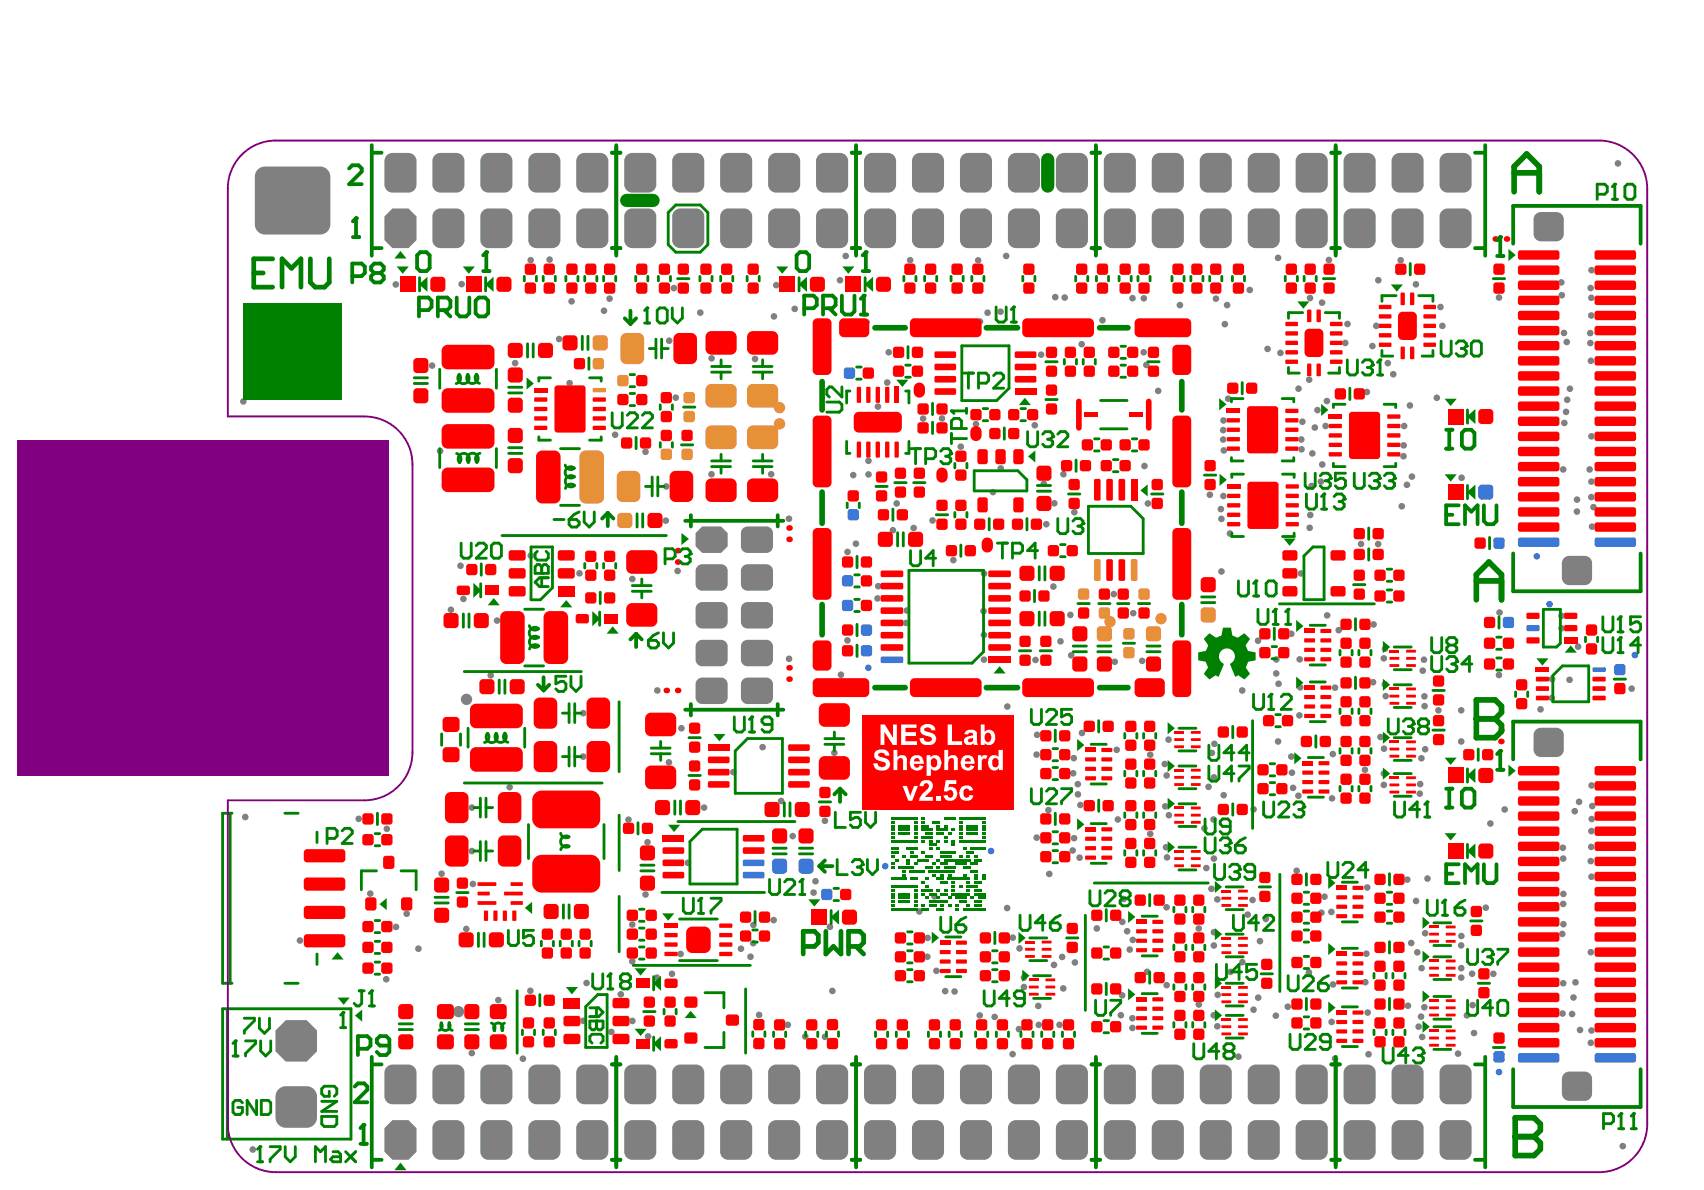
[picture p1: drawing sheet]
<svg xmlns="http://www.w3.org/2000/svg" width="301mm" height="210mm" viewBox="0 0 301 210" stroke-linecap="round" stroke-linejoin="round" font-family="sans-serif">
<path d="M152.2 126.1h26.6v5.3h-26.6z" fill-rule="evenodd" fill="#f00"/>
<g fill="#fff">
<path d="M155.3 127.8h.8l1.4 2.4v-2.4h.7v3.6h-.7l-1.5-2.3v2.3h-.7z"/>
<path d="M159 127.8h2.7v.6h-2v.7h1.9v.7h-1.9v1h2v.6h-2.7z"/>
<path d="M162.7 128a1.82 1.82 0 0 1 1.8 0l.3 .1 .2 .7h-.7a.66 .66 0 0 0-.6-.5 .66 .66 0 0 0-.7 .4l.2 .3 .5 .1a1.31 1.31 0 0 1 1.4 1.4 1.6 1.6 0 0 1-2.4 .7l-.4-.4-.1-.6h.7a.75 .75 0 0 0 .7 .6 .75 .75 0 0 0 .8-.4v-.2l-.2-.2-.8-.3a1.01 1.01 0 0 1-1-.6 1.01 1.01 0 0 1 .3-1.1z"/>
<path d="M167.2 127.8h.7v3h1.8v.6h-2.5z"/>
<path d="M170.9 130.3a.36 .36 0 0 0-.1 .6 .36 .36 0 0 0 .6-.1 .42 .42 0 0 0 .2-.6zM170.5 128.8l.5-.1a1.17 1.17 0 0 1 1.3 .6v1.7l.2 .4h-.7l-.1-.3a.93 .93 0 0 1-1 .4 .93 .93 0 0 1-.7-.8 1.06 1.06 0 0 1 1.2-.9l.2-.1a.26 .26 0 0 0 .2-.3 .26 .26 0 0 0-.3-.2 .43 .43 0 0 0-.6 .4l-.6-.1 .1-.4z"/>
<path d="M173.9 129.3a1.13 1.13 0 0 0 .1 1.5 .63 .63 0 0 0 .9-.6 .78 .78 0 0 0-.8-1zM173 127.8h.7v1.3a1.1 1.1 0 0 1 1.3-.2 1.1 1.1 0 0 1 .5 1.2 1.11 1.11 0 0 1-.5 1.2 1.11 1.11 0 0 1-1.2-.1l-.1-.2v.4h-.7z"/>
</g>
<path d="M152.2 131.4h26.6v5.4h-26.6z" fill-rule="evenodd" fill="#f00"/>
<g fill="#fff">
<path d="M154.4 132.5a1.9 1.9 0 0 1 2.3 .1l.2 .7h-.7a.69 .69 0 0 0-1.2-.3 .44 .44 0 0 0 0 .4 .44 .44 0 0 0 .5 .1l.2 .1a1.33 1.33 0 0 1 1.3 1.1 1.39 1.39 0 0 1-2 1.1 1.21 1.21 0 0 1-1-1.2h.7a.9 .9 0 0 0 1.5 .4 .48 .48 0 0 0-.5-.6l-.4-.2a1.17 1.17 0 0 1-1.1-1.3z"/>
<path d="M157.6 132.3h.7v1.2a1.04 1.04 0 0 1 1.6 .1l.1 2.2h-.7v-1.3a.54 .54 0 0 0-.4-.8 .54 .54 0 0 0-.6 .6v1.5h-.7z"/>
<path d="M166.6 132.3h.6l.1 1.2a.9 .9 0 0 1 1.2-.3 .9 .9 0 0 1 .4 1.1v1.5h-.6v-1.4a.49 .49 0 0 0-.4-.7 .49 .49 0 0 0-.6 .6l-.1 1.5h-.6z"/>
<path d="M172.5 133.2h.6v.4a.73 .73 0 0 1 1.1-.3l-.3 .6a.48 .48 0 0 0-.5 0 .48 .48 0 0 0-.2 .5v1.4h-.7z"/>
<path d="M161.4 133.8l-.2 .2v.3h1.1v-.2a.52 .52 0 0 0-.9-.3zM161 133.4a1.27 1.27 0 0 1 1.9 1.1v.2h-1.7a.63 .63 0 0 0 .8 .6l.2-.3 .6 .2a1.1 1.1 0 0 1-.9 .7 1.33 1.33 0 0 1-1.3-1.8z"/>
<path d="M163.4 133.2h.7v.4a1.01 1.01 0 0 1 1.2-.4 1.01 1.01 0 0 1 .7 1 1.26 1.26 0 0 1-1.1 1.7l-.4-.1-.3-.2v1.2h-.8zM164.3 133.9l-.1 .2a.99 .99 0 0 0 .3 1.2 .68 .68 0 0 0 .8-.9 .59 .59 0 0 0-.3-.6 .59 .59 0 0 0-.7 .1z"/>
<path d="M170.4 133.8l-.2 .5h1v-.2l-.1-.2a.48 .48 0 0 0-.7-.1zM170 133.4a1.21 1.21 0 0 1 1.8 .6l.1 .7h-1.7a.43 .43 0 0 0 .3 .6l.2 .1a.44 .44 0 0 0 .5-.4l.7 .2a1.26 1.26 0 0 1-1.2 .7 1.26 1.26 0 0 1-1.2-.9 1.71 1.71 0 0 1 .5-1.6z"/>
<path d="M174.7 133.4a1.18 1.18 0 0 1 1.4 .1v-1.2h.8v3.5h-.7v-.3a1.04 1.04 0 0 1-1.1 .4 1.04 1.04 0 0 1-.7-1 1.75 1.75 0 0 1 .3-1.5zM175.2 133.8l-.2 .3a.89 .89 0 0 0 .5 1.2l.1 .1a1 1 0 0 0 .3-1.6z"/>
</g>
<path d="M152.2 136.8h26.6v6h-26.6z" fill-rule="evenodd" fill="#f00"/>
<g fill="#fff">
<path d="M159.2 138.6h.8l.6 1.8 .6-1.8h.7l-1 2.7h-.7z"/>
<path d="M162.6 137.8l.3-.1a1.11 1.11 0 0 1 1.5 .4 1.11 1.11 0 0 1-.3 1.5l-.9 1h1.3v.7h-2.4l.2-.8 1-1a.86 .86 0 0 0 .4-1.3h-.6l-.3 .5-.6-.1z"/>
<path d="M165.1 140.5h.8v.8h-.8z"/>
<path d="M166.8 137.6h1.9v.7h-1.3l-.2 .6a1.2 1.2 0 0 1 1.5 .6 1.2 1.2 0 0 1-.4 1.5 1.16 1.16 0 0 1-1.9-.7l.7-.1a.55 .55 0 0 0 .6 .5 .55 .55 0 0 0 .5-.5 .76 .76 0 0 0-.6-.9l-.5 .3h-.6z"/>
<path d="M169.6 138.8a1.48 1.48 0 0 1 1.8 .1l.2 .5-.6 .1a.57 .57 0 0 0-.8-.3 .57 .57 0 0 0-.2 .8 .56 .56 0 0 0 .4 .7 .56 .56 0 0 0 .7-.5l.6 .1-.1 .4a1.13 1.13 0 0 1-1.6 .5 1.26 1.26 0 0 1-.8-1.4z"/>
</g>
<g fill="#808080">
<circle cx="285.4" cy="28.8" r=".58"/>
<circle cx="286.2" cy="202.2" r=".58"/>
<circle cx="44.6" cy="202.8" r=".58"/>
<circle cx="43.3" cy="144.1" r=".58"/>
<circle cx="42.9" cy="70.8" r=".58"/>
<circle cx="56.9" cy="30.7" r="1"/>
<circle cx="56.9" cy="40" r="1"/>
<circle cx="46.3" cy="40" r="1"/>
<circle cx="46.3" cy="30.7" r="1"/>
<circle cx="244.1" cy="132.1" r=".58"/>
<circle cx="243.5" cy="130" r=".58"/>
<circle cx="241.1" cy="69.1" r=".58"/>
<circle cx="244.8" cy="64.1" r=".58"/>
<circle cx="177.6" cy="160.2" r=".58"/>
<circle cx="275.9" cy="58.7" r=".58"/>
<circle cx="276.4" cy="60.3" r=".58"/>
<circle cx="276.4" cy="70.5" r=".58"/>
<circle cx="247.3" cy="89.3" r=".58"/>
<circle cx="233.2" cy="81.9" r=".58"/>
<circle cx="240.1" cy="96" r=".58"/>
<circle cx="231" cy="93.1" r=".58"/>
<circle cx="248.7" cy="71.5" r=".58"/>
<circle cx="253.4" cy="70.2" r=".58"/>
<circle cx="245.8" cy="66" r=".58"/>
<circle cx="247.6" cy="80.5" r=".58"/>
<circle cx="233.8" cy="75.1" r=".58"/>
<circle cx="248.2" cy="85.5" r=".58"/>
<circle cx="229" cy="68.6" r=".58"/>
<circle cx="229.7" cy="74.4" r=".58"/>
<circle cx="204.3" cy="69" r=".58"/>
<circle cx="216.6" cy="70.3" r=".58"/>
<circle cx="213.4" cy="87.3" r=".58"/>
<circle cx="223.6" cy="61.5" r=".58"/>
<circle cx="232.4" cy="72.3" r=".58"/>
<circle cx="234" cy="70.7" r=".58"/>
<circle cx="231.9" cy="75.4" r=".58"/>
<circle cx="215.8" cy="74.2" r=".58"/>
<circle cx="215.8" cy="75.9" r=".58"/>
<circle cx="215.8" cy="77.5" r=".58"/>
<circle cx="215.9" cy="79.4" r=".58"/>
<circle cx="215.8" cy="87.5" r=".58"/>
<circle cx="229.6" cy="79.3" r=".58"/>
<circle cx="247.7" cy="75.1" r=".58"/>
<circle cx="247.6" cy="78.6" r=".58"/>
<circle cx="249" cy="84.1" r=".58"/>
<circle cx="229.5" cy="77.5" r=".58"/>
<circle cx="233" cy="84.9" r=".58"/>
<circle cx="231.5" cy="80" r=".58"/>
<circle cx="231.4" cy="85.7" r=".58"/>
<circle cx="215.4" cy="89.8" r=".58"/>
<circle cx="215.4" cy="91.5" r=".58"/>
<circle cx="217" cy="94.1" r=".58"/>
<circle cx="231.1" cy="90.8" r=".58"/>
<circle cx="179.8" cy="167.3" r=".58"/>
<circle cx="180.6" cy="172.4" r=".58"/>
<circle cx="180.6" cy="174.1" r=".58"/>
<circle cx="187.5" cy="174.3" r=".58"/>
<circle cx="187.3" cy="168.8" r=".58"/>
<circle cx="185.9" cy="170.2" r=".58"/>
<circle cx="178.6" cy="165.4" r=".58"/>
<circle cx="219.1" cy="169.7" r=".58"/>
<circle cx="214.7" cy="158.6" r=".58"/>
<circle cx="214.2" cy="131.2" r=".58"/>
<circle cx="213.8" cy="132.8" r=".58"/>
<circle cx="214.1" cy="179.1" r=".58"/>
<circle cx="213.7" cy="156.8" r=".58"/>
<circle cx="220.9" cy="158.7" r=".58"/>
<circle cx="220.1" cy="161.3" r=".58"/>
<circle cx="214.1" cy="166.8" r=".58"/>
<circle cx="214.7" cy="181" r=".58"/>
<circle cx="214.8" cy="175.5" r=".58"/>
<circle cx="217" cy="171.4" r=".58"/>
<circle cx="214.1" cy="164.4" r=".58"/>
<circle cx="214.1" cy="151.4" r=".58"/>
<circle cx="205.7" cy="149.4" r=".58"/>
<circle cx="205.9" cy="151.2" r=".58"/>
<circle cx="206.2" cy="143.8" r=".58"/>
<circle cx="205.5" cy="142.2" r=".58"/>
<circle cx="212.5" cy="146.1" r=".58"/>
<circle cx="205.4" cy="134.8" r=".58"/>
<circle cx="206.1" cy="130.5" r=".58"/>
<circle cx="205.8" cy="136.8" r=".58"/>
<circle cx="214.1" cy="137.1" r=".58"/>
<circle cx="213.2" cy="138.8" r=".58"/>
<circle cx="250.2" cy="181.1" r=".58"/>
<circle cx="257.2" cy="185.9" r=".58"/>
<circle cx="250.9" cy="182.9" r=".58"/>
<circle cx="259.7" cy="177.3" r=".58"/>
<circle cx="251.2" cy="177.7" r=".58"/>
<circle cx="250.7" cy="179.3" r=".58"/>
<circle cx="248.3" cy="177.4" r=".58"/>
<circle cx="258.7" cy="179.1" r=".58"/>
<circle cx="257.7" cy="172.4" r=".58"/>
<circle cx="257.7" cy="170.8" r=".58"/>
<circle cx="249.8" cy="158.9" r=".58"/>
<circle cx="251.4" cy="164.6" r=".58"/>
<circle cx="248.9" cy="166.3" r=".58"/>
<circle cx="257.7" cy="166.8" r=".58"/>
<circle cx="257.8" cy="165.1" r=".58"/>
<circle cx="250.8" cy="170.8" r=".58"/>
<circle cx="250.7" cy="133.7" r=".58"/>
<circle cx="251.4" cy="132.2" r=".58"/>
<circle cx="250.5" cy="138.3" r=".58"/>
<circle cx="250.4" cy="140" r=".58"/>
<circle cx="244.1" cy="136.5" r=".58"/>
<circle cx="244.1" cy="138.5" r=".58"/>
<circle cx="244.4" cy="122.8" r=".58"/>
<circle cx="244.3" cy="120.7" r=".58"/>
<circle cx="251.3" cy="122.8" r=".58"/>
<circle cx="251.3" cy="124.6" r=".58"/>
<circle cx="242.2" cy="120.3" r=".58"/>
<circle cx="250.9" cy="118.3" r=".58"/>
<circle cx="251.2" cy="116.4" r=".58"/>
<circle cx="244.3" cy="114.4" r=".58"/>
<circle cx="244.1" cy="116.1" r=".58"/>
<circle cx="257.8" cy="84.3" r=".58"/>
<circle cx="243.1" cy="96" r=".58"/>
<circle cx="278.4" cy="114.1" r=".58"/>
<circle cx="229.5" cy="101.1" r=".58"/>
<circle cx="189.5" cy="90.3" r=".58"/>
<circle cx="199.9" cy="108.2" r=".58"/>
<circle cx="82.2" cy="163.9" r=".58"/>
</g>
<circle cx="288.4" cy="115.5" r=".58" fill="#3c78d8"/>
<g fill="#808080">
<circle cx="287.8" cy="121.5" r=".58"/>
<circle cx="190.8" cy="60.7" r=".58"/>
<circle cx="184.1" cy="85.3" r=".58"/>
<circle cx="187.6" cy="83.6" r=".58"/>
<circle cx="233.1" cy="161" r=".58"/>
</g>
<g fill="#3c78d8">
<circle cx="156.1" cy="152.8" r=".58"/>
<circle cx="153.2" cy="117.8" r=".58"/>
</g>
<g fill="#808080">
<circle cx="81.2" cy="99.8" r=".58"/>
<circle cx="280.6" cy="183.9" r=".58"/>
<circle cx="134.5" cy="131.8" r=".58"/>
<circle cx="129.4" cy="136.2" r=".58"/>
<circle cx="136.5" cy="162.3" r=".58"/>
<circle cx="139.8" cy="147.5" r=".58"/>
<circle cx="172.5" cy="45.9" r=".58"/>
<circle cx="160.5" cy="45.9" r=".58"/>
<circle cx="201.8" cy="52.6" r=".58"/>
<circle cx="222.2" cy="166" r=".58"/>
<circle cx="117.5" cy="85.8" r=".58"/>
<circle cx="102.9" cy="133.5" r=".58"/>
<circle cx="102.9" cy="125.8" r=".58"/>
<circle cx="83.2" cy="142.4" r=".58"/>
<circle cx="83.2" cy="150.1" r=".58"/>
<circle cx="121.3" cy="152.2" r=".58"/>
<circle cx="235.5" cy="121.3" r=".58"/>
<circle cx="221.9" cy="176" r=".58"/>
<circle cx="188.9" cy="115.6" r=".58"/>
<circle cx="177.7" cy="124.6" r=".58"/>
<circle cx="146.4" cy="163.5" r=".58"/>
<circle cx="143.5" cy="157.4" r=".58"/>
<circle cx="143.8" cy="155.4" r=".58"/>
<circle cx="147.2" cy="132.8" r=".58"/>
<circle cx="182.5" cy="75" r=".58"/>
<circle cx="182.8" cy="133.1" r=".58"/>
<circle cx="182.9" cy="147.8" r=".58"/>
<circle cx="182.7" cy="116.4" r=".58"/>
<circle cx="148.3" cy="119" r=".58"/>
</g>
<circle cx="174.8" cy="150.1" r=".58" fill="#3c78d8"/>
<g fill="#808080">
<circle cx="184.9" cy="142.9" r=".58"/>
<circle cx="190.6" cy="142" r=".58"/>
<circle cx="161.2" cy="93.1" r=".58"/>
<circle cx="164.5" cy="91.8" r=".58"/>
<circle cx="168.2" cy="98.8" r=".58"/>
<circle cx="168.4" cy="174.9" r=".58"/>
<circle cx="151" cy="95.9" r=".58"/>
<circle cx="107.5" cy="52.7" r=".58"/>
<circle cx="100.5" cy="67.6" r=".58"/>
<circle cx="106.5" cy="54.8" r=".58"/>
<circle cx="111.5" cy="102.1" r=".58"/>
<circle cx="102.2" cy="101.1" r=".58"/>
<circle cx="100.8" cy="53.2" r=".58"/>
<circle cx="115.9" cy="121.8" r=".58"/>
<circle cx="139.2" cy="91.5" r=".58"/>
<circle cx="119.5" cy="100.7" r=".58"/>
<circle cx="139.2" cy="116.2" r=".58"/>
<circle cx="120.2" cy="128.5" r=".58"/>
<circle cx="89.9" cy="138.9" r=".58"/>
<circle cx="118" cy="134.5" r=".58"/>
<circle cx="137.8" cy="141.3" r=".58"/>
<circle cx="110.9" cy="144.6" r=".58"/>
<circle cx="132.9" cy="166.4" r=".58"/>
<circle cx="115.9" cy="172.4" r=".58"/>
<circle cx="93.6" cy="98" r=".58"/>
<circle cx="250" cy="168" r=".58"/>
<circle cx="276.9" cy="68.6" r=".58"/>
<circle cx="275.9" cy="74.6" r=".58"/>
<circle cx="276.2" cy="72.6" r=".58"/>
<circle cx="234.8" cy="160.9" r=".58"/>
<circle cx="262.1" cy="160.1" r=".58"/>
<circle cx="233.6" cy="158.2" r=".58"/>
<circle cx="262.9" cy="145.3" r=".58"/>
<circle cx="229.2" cy="126.2" r=".58"/>
<circle cx="214.1" cy="144.5" r=".58"/>
<circle cx="221.1" cy="142.8" r=".58"/>
<circle cx="215.8" cy="140.3" r=".58"/>
<circle cx="219.1" cy="121.8" r=".58"/>
<circle cx="212.8" cy="153.1" r=".58"/>
<circle cx="221.1" cy="178.1" r=".58"/>
<circle cx="225" cy="179.2" r=".58"/>
<circle cx="183.1" cy="177.4" r=".58"/>
<circle cx="218.4" cy="186.4" r=".58"/>
<circle cx="235.5" cy="186.7" r=".58"/>
<circle cx="241.4" cy="186" r=".58"/>
<circle cx="276.8" cy="119.9" r=".58"/>
</g>
<circle cx="273.3" cy="106.6" r=".58" fill="#3c78d8"/>
<g fill="#808080">
<circle cx="260" cy="182.2" r=".58"/>
<circle cx="111.5" cy="169.6" r=".58"/>
<circle cx="234.1" cy="108.5" r=".58"/>
<circle cx="264.5" cy="108" r=".58"/>
<circle cx="275.4" cy="110.8" r=".58"/>
<circle cx="275.4" cy="108.6" r=".58"/>
<circle cx="264.4" cy="119.1" r=".58"/>
<circle cx="265.4" cy="142.8" r=".58"/>
<circle cx="257.7" cy="130.8" r=".58"/>
<circle cx="257.7" cy="125.3" r=".58"/>
<circle cx="253.7" cy="125.3" r=".58"/>
<circle cx="273.8" cy="119.8" r=".58"/>
<circle cx="271.7" cy="125.1" r=".58"/>
<circle cx="273.7" cy="123.1" r=".58"/>
<circle cx="280.7" cy="138.5" r=".58"/>
<circle cx="278.5" cy="141.4" r=".58"/>
<circle cx="277.8" cy="143.1" r=".58"/>
<circle cx="280.9" cy="142.2" r=".58"/>
<circle cx="280.8" cy="144.5" r=".58"/>
<circle cx="152.8" cy="56.8" r=".58"/>
<circle cx="172.9" cy="56.7" r=".58"/>
<circle cx="161.2" cy="56.7" r=".58"/>
<circle cx="166.9" cy="121.4" r=".58"/>
<circle cx="227.2" cy="177.6" r=".58"/>
<circle cx="190.4" cy="151.3" r=".58"/>
<circle cx="189.2" cy="150" r=".58"/>
<circle cx="190.8" cy="129.3" r=".58"/>
<circle cx="197" cy="132.3" r=".58"/>
<circle cx="190.1" cy="140.1" r=".58"/>
<circle cx="190.1" cy="138.3" r=".58"/>
<circle cx="202.2" cy="64.4" r=".58"/>
<circle cx="275.5" cy="52.1" r=".58"/>
<circle cx="202.5" cy="88.8" r=".58"/>
<circle cx="201.5" cy="116.6" r=".58"/>
<circle cx="221.9" cy="113" r=".58"/>
<circle cx="242.3" cy="110.1" r=".58"/>
<circle cx="229.2" cy="116.3" r=".58"/>
<circle cx="215.4" cy="100.8" r=".58"/>
<circle cx="234.4" cy="45.9" r=".58"/>
<circle cx="247.1" cy="45.9" r=".58"/>
<circle cx="264.4" cy="52.5" r=".58"/>
<circle cx="229" cy="140.4" r=".58"/>
<circle cx="225.4" cy="130.8" r=".58"/>
<circle cx="202.3" cy="171.4" r=".58"/>
<circle cx="199.7" cy="181.3" r=".58"/>
<circle cx="251.8" cy="155" r=".58"/>
<circle cx="228.7" cy="153.6" r=".58"/>
<circle cx="248.2" cy="155.2" r=".58"/>
<circle cx="235.1" cy="173.6" r=".58"/>
<circle cx="230.9" cy="171.5" r=".58"/>
<circle cx="263.4" cy="171.8" r=".58"/>
<circle cx="199.3" cy="167.5" r=".58"/>
<circle cx="199.8" cy="165.8" r=".58"/>
<circle cx="198.8" cy="164.3" r=".58"/>
<circle cx="198.2" cy="158.6" r=".58"/>
<circle cx="193.5" cy="163.8" r=".58"/>
<circle cx="163.6" cy="165.4" r=".58"/>
<circle cx="163.6" cy="168.8" r=".58"/>
<circle cx="165.2" cy="171.2" r=".58"/>
<circle cx="166.7" cy="174.8" r=".58"/>
<circle cx="179.7" cy="181.5" r=".58"/>
<circle cx="120.1" cy="168.3" r=".58"/>
<circle cx="92.2" cy="186.8" r=".58"/>
<circle cx="225.1" cy="116.3" r=".58"/>
<circle cx="164.8" cy="158.1" r=".58"/>
<circle cx="185.1" cy="154.2" r=".58"/>
<circle cx="201.9" cy="82.2" r=".58"/>
</g>
<g fill="#3c78d8">
<circle cx="271.1" cy="98.1" r=".58"/>
<circle cx="264.4" cy="189.1" r=".58"/>
</g>
<g fill="#808080">
<circle cx="240.8" cy="173.2" r=".58"/>
<circle cx="162.2" cy="160.8" r=".58"/>
<circle cx="114.3" cy="182.8" r=".58"/>
<circle cx="146.8" cy="174.8" r=".58"/>
<circle cx="132.9" cy="163.2" r=".58"/>
<circle cx="111.5" cy="180.1" r=".58"/>
<circle cx="118.5" cy="171.8" r=".58"/>
<circle cx="109.5" cy="175.4" r=".58"/>
<circle cx="80.9" cy="178.4" r="1"/>
<circle cx="73.8" cy="167.3" r=".58"/>
<circle cx="68.2" cy="146.2" r=".58"/>
<circle cx="189.5" cy="147.8" r=".58"/>
<circle cx="189.4" cy="133.7" r=".58"/>
<circle cx="197.7" cy="179.1" r=".58"/>
<circle cx="197.9" cy="175.6" r=".58"/>
<circle cx="198" cy="162.6" r=".58"/>
<circle cx="202.9" cy="147.1" r=".58"/>
<circle cx="202.9" cy="133.1" r=".58"/>
<circle cx="234.9" cy="180.3" r=".58"/>
<circle cx="227.8" cy="133.5" r=".58"/>
<circle cx="229.4" cy="121.2" r=".58"/>
<circle cx="227.8" cy="111.8" r=".58"/>
<circle cx="225.1" cy="118.8" r=".58"/>
<circle cx="225.5" cy="120.6" r=".58"/>
<circle cx="249.8" cy="50.2" r=".58"/>
<circle cx="233.2" cy="53.4" r=".58"/>
<circle cx="182.9" cy="129.6" r=".58"/>
<circle cx="173.6" cy="116.4" r=".58"/>
<circle cx="87.7" cy="109.5" r=".58"/>
<circle cx="196.6" cy="116.7" r=".58"/>
<circle cx="211.5" cy="163.8" r=".58"/>
<circle cx="211.5" cy="177.2" r=".58"/>
<circle cx="197.2" cy="144.5" r=".58"/>
<circle cx="205.8" cy="160" r=".58"/>
<circle cx="205.8" cy="173.8" r=".58"/>
<circle cx="189.3" cy="136.4" r=".58"/>
</g>
<circle cx="204.8" cy="109.1" r="1" fill="#e69138"/>
<g fill="#808080">
<circle cx="241" cy="168.2" r=".58"/>
<circle cx="241.2" cy="156.5" r=".58"/>
<circle cx="241.2" cy="178.6" r=".58"/>
<circle cx="223.3" cy="162.1" r=".58"/>
<circle cx="240.8" cy="135.8" r=".58"/>
<circle cx="236.1" cy="111.2" r=".58"/>
<circle cx="235.1" cy="133" r=".58"/>
<circle cx="275.7" cy="151.4" r=".58"/>
<circle cx="189.6" cy="169.8" r=".58"/>
<circle cx="259.7" cy="171.8" r=".58"/>
<circle cx="281.1" cy="89.5" r=".58"/>
<circle cx="154.9" cy="71.7" r=".58"/>
<circle cx="188.8" cy="108.5" r=".58"/>
<circle cx="185.8" cy="103.5" r=".58"/>
<circle cx="157.5" cy="93.5" r=".58"/>
<circle cx="187.1" cy="113.1" r=".58"/>
<circle cx="166.2" cy="73.8" r=".58"/>
<circle cx="162.8" cy="73.8" r=".58"/>
<circle cx="186" cy="88.8" r=".58"/>
<circle cx="154.8" cy="105.5" r=".58"/>
<circle cx="149.5" cy="97.4" r=".58"/>
<circle cx="142" cy="182.8" r=".58"/>
<circle cx="87.9" cy="176.4" r=".58"/>
<circle cx="113.9" cy="157.8" r=".58"/>
<circle cx="114.2" cy="148.6" r=".58"/>
<circle cx="77.6" cy="79.6" r=".58"/>
<circle cx="108.5" cy="76.7" r=".58"/>
<circle cx="119.2" cy="70.1" r=".58"/>
<circle cx="82.3" cy="123.4" r="1"/>
<circle cx="124.2" cy="142.4" r=".58"/>
<circle cx="103.5" cy="173.4" r=".58"/>
</g>
<g fill="#e69138">
<circle cx="195.8" cy="109.7" r="1"/>
<circle cx="137.5" cy="74.8" r="1"/>
</g>
<g fill="#808080">
<circle cx="196.5" cy="104.8" r=".58"/>
<circle cx="175.1" cy="86.8" r=".58"/>
</g>
<circle cx="137.5" cy="71.9" r="1" fill="#e69138"/>
<g fill="#808080">
<path d="M122.8 36.8a1.42 1.42 0 0 1 1.4 1.4h-1.4z"/>
<path d="M119.1 37l.9-.2v1.4h-1.4v-.5z"/>
<path d="M118.6 42.4h1.4v1.4a1.42 1.42 0 0 1-1.4-1.4z"/>
<path d="M122.8 42.4h1.4a1.42 1.42 0 0 1-1.4 1.4z"/>
<path d="M114.4 36.8a1.42 1.42 0 0 1 1.4 1.4h-1.4z"/>
<path d="M110.7 37l.8-.2v1.4h-1.4l.1-.5z"/>
<path d="M110.1 42.4h1.4v1.4a1.42 1.42 0 0 1-1.4-1.4z"/>
<path d="M114.4 42.4h1.4a1.42 1.42 0 0 1-1.4 1.4z"/>
<path d="M105.9 36.8a1.42 1.42 0 0 1 1.4 1.4h-1.4z"/>
<path d="M102.2 37l.9-.2v1.4h-1.5l.1-.5z"/>
<path d="M101.6 42.4h1.5v1.4a1.42 1.42 0 0 1-1.5-1.4z"/>
<path d="M105.9 42.4h1.4a1.42 1.42 0 0 1-1.4 1.4z"/>
<path d="M97.4 36.8a1.42 1.42 0 0 1 1.4 1.4h-1.4z"/>
<path d="M93.8 37l.8-.2v1.4h-1.4l.1-.5z"/>
<path d="M93.2 42.4h1.4v1.4a1.42 1.42 0 0 1-1.4-1.4z"/>
<path d="M97.4 42.4h1.4a1.42 1.42 0 0 1-1.4 1.4z"/>
<path d="M127.2 103h1.2a1.17 1.17 0 0 1-1.2 1.2z"/>
<path d="M127.2 99.5a1.17 1.17 0 0 1 1.2 1.2h-1.2z"/>
<path d="M123.2 99.8l.7-.3v1.2h-1.2l.1-.4z"/>
<path d="M122.7 103h1.2v1.2a1.17 1.17 0 0 1-1.2-1.2z"/>
<path d="M127.2 109.7h1.2a1.17 1.17 0 0 1-1.2 1.2z"/>
<path d="M127.2 106.2a1.17 1.17 0 0 1 1.2 1.2h-1.2z"/>
<path d="M123.2 106.4l.7-.2v1.2h-1.2l.1-.4z"/>
<path d="M122.7 109.7h1.2v1.2a1.17 1.17 0 0 1-1.2-1.2z"/>
<path d="M127.2 116.4h1.2a1.17 1.17 0 0 1-1.2 1.1z"/>
<path d="M127.2 112.9a1.17 1.17 0 0 1 1.2 1.1h-1.2z"/>
<path d="M123.2 113.1l.7-.2v1.1h-1.2l.1-.3z"/>
<path d="M122.7 116.4h1.2v1.1a1.17 1.17 0 0 1-1.2-1.1z"/>
<path d="M127.2 123h1.2a1.17 1.17 0 0 1-1.2 1.2z"/>
<path d="M127.2 119.5a1.17 1.17 0 0 1 1.2 1.2h-1.2z"/>
<path d="M123.2 119.7l.7-.2v1.2h-1.2l.1-.4z"/>
<path d="M122.7 123h1.2v1.2a1.17 1.17 0 0 1-1.2-1.2z"/>
<path d="M56.5 29.4a1.8 1.8 0 0 1 1.8 1.8h-1.8z"/>
<path d="M45.5 29.9l.8-.5h.4v1.8h-1.8l.1-.5z"/>
<path d="M44.9 39.6h1.8v1.8a1.8 1.8 0 0 1-1.8-1.8z"/>
<path d="M56.5 39.6h1.8a1.8 1.8 0 0 1-1.8 1.8z"/>
<path d="M89 27a1.42 1.42 0 0 1 1.4 1.4h-1.4z"/>
<path d="M85.3 27.2l.8-.2v1.4h-1.4l.1-.5z"/>
<path d="M84.7 32.6h1.4v1.4a1.42 1.42 0 0 1-1.4-1.4z"/>
<path d="M89 32.6h1.4a1.42 1.42 0 0 1-1.4 1.4z"/>
<path d="M80.5 27a1.42 1.42 0 0 1 1.4 1.4h-1.4z"/>
<path d="M76.8 27.2l.9-.2v1.4h-1.4v-.5z"/>
<path d="M76.3 32.6h1.4v1.4a1.42 1.42 0 0 1-1.4-1.4z"/>
<path d="M80.5 32.6h1.4a1.42 1.42 0 0 1-1.4 1.4z"/>
<path d="M72.1 27a1.42 1.42 0 0 1 1.4 1.4h-1.4z"/>
<path d="M68.4 27.2l.8-.2v1.4h-1.4l.1-.5z"/>
<path d="M67.8 32.6h1.4v1.4a1.42 1.42 0 0 1-1.4-1.4z"/>
<path d="M72.1 32.6h1.4a1.42 1.42 0 0 1-1.4 1.4z"/>
<path d="M89 36.8a1.42 1.42 0 0 1 1.4 1.4h-1.4z"/>
<path d="M85.3 37l.8-.2v1.4h-1.4l.1-.5z"/>
<path d="M84.7 42.4h1.4v1.4a1.42 1.42 0 0 1-1.4-1.4z"/>
<path d="M89 42.4h1.4a1.42 1.42 0 0 1-1.4 1.4z"/>
<path d="M80.5 36.8a1.42 1.42 0 0 1 1.4 1.4h-1.4z"/>
<path d="M76.8 37l.9-.2v1.4h-1.4v-.5z"/>
<path d="M76.3 42.4h1.4v1.4a1.42 1.42 0 0 1-1.4-1.4z"/>
<path d="M80.5 42.4h1.4a1.42 1.42 0 0 1-1.4 1.4z"/>
<path d="M135.2 96.4h1.1a1.17 1.17 0 0 1-1.1 1.1z"/>
<path d="M135.2 92.9a1.17 1.17 0 0 1 1.1 1.1h-1.1z"/>
<path d="M131.2 93.1l.7-.2v1.1h-1.2v-.3z"/>
<path d="M130.7 96.4h1.2v1.1a1.17 1.17 0 0 1-1.2-1.1z"/>
<path d="M135.2 103h1.1a1.17 1.17 0 0 1-1.1 1.2z"/>
<path d="M135.2 99.5a1.17 1.17 0 0 1 1.1 1.2h-1.1z"/>
<path d="M131.2 99.8l.7-.3v1.2h-1.2v-.4z"/>
<path d="M130.7 103h1.2v1.2a1.17 1.17 0 0 1-1.2-1.2z"/>
<path d="M135.2 109.7h1.1a1.17 1.17 0 0 1-1.1 1.2z"/>
<path d="M135.2 106.2a1.17 1.17 0 0 1 1.1 1.2h-1.1z"/>
<path d="M131.2 106.4l.7-.2v1.2h-1.2v-.4z"/>
<path d="M130.7 109.7h1.2v1.2a1.17 1.17 0 0 1-1.2-1.2z"/>
<path d="M135.2 116.4h1.1a1.17 1.17 0 0 1-1.1 1.1z"/>
<path d="M135.2 112.9a1.17 1.17 0 0 1 1.1 1.1h-1.1z"/>
<path d="M131.2 113.1l.7-.2v1.1h-1.2v-.3z"/>
<path d="M130.7 116.4h1.2v1.1a1.17 1.17 0 0 1-1.2-1.1z"/>
<path d="M135.2 123h1.1a1.17 1.17 0 0 1-1.1 1.2z"/>
<path d="M135.2 119.5a1.17 1.17 0 0 1 1.1 1.2h-1.1z"/>
<path d="M131.2 119.7l.7-.2v1.2h-1.2v-.4z"/>
<path d="M130.7 123h1.2v1.2a1.17 1.17 0 0 1-1.2-1.2z"/>
<path d="M156.6 36.8a1.42 1.42 0 0 1 1.5 1.4h-1.5z"/>
<path d="M153 37l.8-.2v1.4h-1.4l.1-.5z"/>
<path d="M152.4 42.4h1.4v1.4a1.42 1.42 0 0 1-1.4-1.4z"/>
<path d="M156.6 42.4h1.5a1.42 1.42 0 0 1-1.5 1.4z"/>
<path d="M148.2 36.8a1.42 1.42 0 0 1 1.4 1.4h-1.4z"/>
<path d="M144.5 37l.9-.2v1.4h-1.5l.1-.5z"/>
<path d="M143.9 42.4h1.5v1.4a1.42 1.42 0 0 1-1.5-1.4z"/>
<path d="M148.2 42.4h1.4a1.42 1.42 0 0 1-1.4 1.4z"/>
<path d="M139.7 36.8a1.42 1.42 0 0 1 1.4 1.4h-1.4z"/>
<path d="M136.1 37l.8-.2v1.4h-1.4l.1-.5z"/>
<path d="M135.5 42.4h1.4v1.4a1.42 1.42 0 0 1-1.4-1.4z"/>
<path d="M139.7 42.4h1.4a1.42 1.42 0 0 1-1.4 1.4z"/>
<path d="M131.3 36.8a1.42 1.42 0 0 1 1.4 1.4h-1.4z"/>
<path d="M127.6 37l.8-.2v1.4h-1.4l.1-.5z"/>
<path d="M127 42.4h1.4v1.4a1.42 1.42 0 0 1-1.4-1.4z"/>
<path d="M131.3 42.4h1.4a1.42 1.42 0 0 1-1.4 1.4z"/>
<path d="M114.4 27a1.42 1.42 0 0 1 1.4 1.4h-1.4z"/>
<path d="M110.7 27.2l.8-.2v1.4h-1.4l.1-.5z"/>
<path d="M110.1 32.6h1.4v1.4a1.42 1.42 0 0 1-1.4-1.4z"/>
<path d="M114.4 32.6h1.4a1.42 1.42 0 0 1-1.4 1.4z"/>
<path d="M156.6 27a1.42 1.42 0 0 1 1.5 1.4h-1.5z"/>
<path d="M153 27.2l.8-.2v1.4h-1.4l.1-.5z"/>
<path d="M152.4 32.6h1.4v1.4a1.42 1.42 0 0 1-1.4-1.4z"/>
<path d="M156.6 32.6h1.5a1.42 1.42 0 0 1-1.5 1.4z"/>
<path d="M148.2 27a1.42 1.42 0 0 1 1.4 1.4h-1.4z"/>
<path d="M144.5 27.2l.9-.2v1.4h-1.5l.1-.5z"/>
<path d="M143.9 32.6h1.5v1.4a1.42 1.42 0 0 1-1.5-1.4z"/>
<path d="M148.2 32.6h1.4a1.42 1.42 0 0 1-1.4 1.4z"/>
<path d="M139.7 27a1.42 1.42 0 0 1 1.4 1.4h-1.4z"/>
<path d="M136.1 27.2l.8-.2v1.4h-1.4l.1-.5z"/>
<path d="M135.5 32.6h1.4v1.4a1.42 1.42 0 0 1-1.4-1.4z"/>
<path d="M139.7 32.6h1.4a1.42 1.42 0 0 1-1.4 1.4z"/>
<path d="M131.3 27a1.42 1.42 0 0 1 1.4 1.4h-1.4z"/>
<path d="M127.6 27.2l.8-.2v1.4h-1.4l.1-.5z"/>
<path d="M127 32.6h1.4v1.4a1.42 1.42 0 0 1-1.4-1.4z"/>
<path d="M131.3 32.6h1.4a1.42 1.42 0 0 1-1.4 1.4z"/>
<path d="M122.8 27a1.42 1.42 0 0 1 1.4 1.4h-1.4z"/>
<path d="M119.1 27.2l.9-.2v1.4h-1.4v-.5z"/>
<path d="M118.6 32.6h1.4v1.4a1.42 1.42 0 0 1-1.4-1.4z"/>
<path d="M122.8 32.6h1.4a1.42 1.42 0 0 1-1.4 1.4z"/>
<path d="M105.9 27a1.42 1.42 0 0 1 1.4 1.4h-1.4z"/>
<path d="M102.2 27.2l.9-.2v1.4h-1.5l.1-.5z"/>
<path d="M101.6 32.6h1.5v1.4a1.42 1.42 0 0 1-1.5-1.4z"/>
<path d="M105.9 32.6h1.4a1.42 1.42 0 0 1-1.4 1.4z"/>
<path d="M97.4 27a1.42 1.42 0 0 1 1.4 1.4h-1.4z"/>
<path d="M93.8 27.2l.8-.2v1.4h-1.4l.1-.5z"/>
<path d="M93.2 32.6h1.4v1.4a1.42 1.42 0 0 1-1.4-1.4z"/>
<path d="M97.4 32.6h1.4a1.42 1.42 0 0 1-1.4 1.4z"/>
<path d="M279.5 101.9h1.3a1.29 1.29 0 0 1-1.3 1.3z"/>
<path d="M279.5 98a1.29 1.29 0 0 1 1.3 1.3h-1.3z"/>
<path d="M276 98.3l.8-.3v1.3h-1.3l.1-.4z"/>
<path d="M275.5 101.9h1.3v1.3a1.29 1.29 0 0 1-1.3-1.3z"/>
<path d="M274.5 132.2h1.3a1.29 1.29 0 0 1-1.3 1.3z"/>
<path d="M274.5 128.4a1.29 1.29 0 0 1 1.3 1.3h-1.3z"/>
<path d="M271 128.6l.8-.2v1.3h-1.3a1.28 1.28 0 0 1 .5-1.1z"/>
<path d="M270.5 132.2h1.3v1.3a1.29 1.29 0 0 1-1.3-1.3z"/>
<path d="M279.5 192.9h1.3a1.29 1.29 0 0 1-1.3 1.3z"/>
<path d="M279.5 189a1.29 1.29 0 0 1 1.3 1.3h-1.3z"/>
<path d="M276 189.3l.8-.3v1.3h-1.3l.1-.4z"/>
<path d="M275.5 192.9h1.3v1.3a1.29 1.29 0 0 1-1.3-1.3z"/>
<path d="M207.4 36.8a1.42 1.42 0 0 1 1.4 1.4h-1.4z"/>
<path d="M203.7 37l.9-.2v1.4h-1.4v-.5z"/>
<path d="M203.2 42.4h1.4v1.4a1.42 1.42 0 0 1-1.4-1.4z"/>
<path d="M207.4 42.4h1.4a1.42 1.42 0 0 1-1.4 1.4z"/>
<path d="M258.2 36.8a1.42 1.42 0 0 1 1.4 1.4h-1.4z"/>
<path d="M254.5 37l.8-.2v1.4h-1.4l.1-.5z"/>
<path d="M253.9 42.4h1.4v1.4a1.42 1.42 0 0 1-1.4-1.4z"/>
<path d="M258.2 42.4h1.4a1.42 1.42 0 0 1-1.4 1.4z"/>
<path d="M249.7 36.8a1.42 1.42 0 0 1 1.4 1.4h-1.4z"/>
<path d="M246 37l.9-.2v1.4h-1.4v-.5z"/>
<path d="M245.5 42.4h1.4v1.4a1.42 1.42 0 0 1-1.4-1.4z"/>
<path d="M249.7 42.4h1.4a1.42 1.42 0 0 1-1.4 1.4z"/>
<path d="M241.2 36.8a1.42 1.42 0 0 1 1.5 1.4h-1.5z"/>
<path d="M237.6 37l.8-.2v1.4h-1.4l.1-.5z"/>
<path d="M237 42.4h1.4v1.4a1.42 1.42 0 0 1-1.4-1.4z"/>
<path d="M241.2 42.4h1.5a1.42 1.42 0 0 1-1.5 1.4z"/>
<path d="M232.8 36.8a1.42 1.42 0 0 1 1.4 1.4h-1.4z"/>
<path d="M229.1 37l.9-.2v1.4h-1.5l.1-.5z"/>
<path d="M228.5 42.4h1.5v1.4a1.42 1.42 0 0 1-1.5-1.4z"/>
<path d="M232.8 42.4h1.4a1.42 1.42 0 0 1-1.4 1.4z"/>
<path d="M224.3 36.8a1.42 1.42 0 0 1 1.4 1.4h-1.4z"/>
<path d="M220.7 37l.8-.2v1.4h-1.4l.1-.5z"/>
<path d="M220.1 42.4h1.4v1.4a1.42 1.42 0 0 1-1.4-1.4z"/>
<path d="M224.3 42.4h1.4a1.42 1.42 0 0 1-1.4 1.4z"/>
<path d="M215.9 36.8a1.42 1.42 0 0 1 1.4 1.4h-1.4z"/>
<path d="M212.2 37l.8-.2v1.4h-1.4l.1-.5z"/>
<path d="M211.6 42.4h1.4v1.4a1.42 1.42 0 0 1-1.4-1.4z"/>
<path d="M215.9 42.4h1.4a1.42 1.42 0 0 1-1.4 1.4z"/>
<path d="M274.5 41.3h1.3a1.29 1.29 0 0 1-1.3 1.3z"/>
<path d="M274.5 37.4a1.29 1.29 0 0 1 1.3 1.3h-1.3z"/>
<path d="M271 37.7l.8-.3v1.3h-1.3a1.28 1.28 0 0 1 .5-1z"/>
<path d="M270.5 41.3h1.3v1.3a1.29 1.29 0 0 1-1.3-1.3z"/>
<path d="M198.9 36.8a1.42 1.42 0 0 1 1.5 1.4h-1.5z"/>
<path d="M195.3 37l.8-.2v1.4h-1.4l.1-.5z"/>
<path d="M194.7 42.4h1.4v1.4a1.42 1.42 0 0 1-1.4-1.4z"/>
<path d="M198.9 42.4h1.5a1.42 1.42 0 0 1-1.5 1.4z"/>
<path d="M190.5 36.8a1.42 1.42 0 0 1 1.4 1.4h-1.4z"/>
<path d="M186.8 37l.9-.2v1.4h-1.5l.1-.5z"/>
<path d="M186.2 42.4h1.5v1.4a1.42 1.42 0 0 1-1.5-1.4z"/>
<path d="M190.5 42.4h1.4a1.42 1.42 0 0 1-1.4 1.4z"/>
<path d="M198.9 27a1.42 1.42 0 0 1 1.5 1.4h-1.5z"/>
<path d="M195.3 27.2l.8-.2v1.4h-1.4l.1-.5z"/>
<path d="M194.7 32.6h1.4v1.4a1.42 1.42 0 0 1-1.4-1.4z"/>
<path d="M198.9 32.6h1.5a1.42 1.42 0 0 1-1.5 1.4z"/>
<path d="M224.3 27a1.42 1.42 0 0 1 1.4 1.4h-1.4z"/>
<path d="M220.7 27.2l.8-.2v1.4h-1.4l.1-.5z"/>
<path d="M220.1 32.6h1.4v1.4a1.42 1.42 0 0 1-1.4-1.4z"/>
<path d="M224.3 32.6h1.4a1.42 1.42 0 0 1-1.4 1.4z"/>
<path d="M215.9 27a1.42 1.42 0 0 1 1.4 1.4h-1.4z"/>
<path d="M212.2 27.2l.8-.2v1.4h-1.4l.1-.5z"/>
<path d="M211.6 32.6h1.4v1.4a1.42 1.42 0 0 1-1.4-1.4z"/>
<path d="M215.9 32.6h1.4a1.42 1.42 0 0 1-1.4 1.4z"/>
<path d="M207.4 27a1.42 1.42 0 0 1 1.4 1.4h-1.4z"/>
<path d="M203.7 27.2l.9-.2v1.4h-1.4v-.5z"/>
<path d="M203.2 32.6h1.4v1.4a1.42 1.42 0 0 1-1.4-1.4z"/>
<path d="M207.4 32.6h1.4a1.42 1.42 0 0 1-1.4 1.4z"/>
<path d="M190.5 27a1.42 1.42 0 0 1 1.4 1.4h-1.4z"/>
<path d="M186.8 27.2l.9-.2v1.4h-1.5l.1-.5z"/>
<path d="M186.2 32.6h1.5v1.4a1.42 1.42 0 0 1-1.5-1.4z"/>
<path d="M190.5 32.6h1.4a1.42 1.42 0 0 1-1.4 1.4z"/>
<path d="M232.8 27a1.42 1.42 0 0 1 1.4 1.4h-1.4z"/>
<path d="M229.1 27.2l.9-.2v1.4h-1.5l.1-.5z"/>
<path d="M228.5 32.6h1.5v1.4a1.42 1.42 0 0 1-1.5-1.4z"/>
<path d="M232.8 32.6h1.4a1.42 1.42 0 0 1-1.4 1.4z"/>
<path d="M258.2 27a1.42 1.42 0 0 1 1.4 1.4h-1.4z"/>
<path d="M254.5 27.2l.8-.2v1.4h-1.4l.1-.5z"/>
<path d="M253.9 32.6h1.4v1.4a1.42 1.42 0 0 1-1.4-1.4z"/>
<path d="M258.2 32.6h1.4a1.42 1.42 0 0 1-1.4 1.4z"/>
<path d="M249.7 27a1.42 1.42 0 0 1 1.4 1.4h-1.4z"/>
<path d="M246 27.2l.9-.2v1.4h-1.4v-.5z"/>
<path d="M245.5 32.6h1.4v1.4a1.42 1.42 0 0 1-1.4-1.4z"/>
<path d="M249.7 32.6h1.4a1.42 1.42 0 0 1-1.4 1.4z"/>
<path d="M241.2 27a1.42 1.42 0 0 1 1.5 1.4h-1.5z"/>
<path d="M237.6 27.2l.8-.2v1.4h-1.4l.1-.5z"/>
<path d="M237 32.6h1.4v1.4a1.42 1.42 0 0 1-1.4-1.4z"/>
<path d="M241.2 32.6h1.5a1.42 1.42 0 0 1-1.5 1.4z"/>
<path d="M182 27a1.42 1.42 0 0 1 1.4 1.4h-1.4z"/>
<path d="M178.4 27.2l.8-.2v1.4h-1.4l.1-.5z"/>
<path d="M177.8 32.6h1.4v1.4a1.42 1.42 0 0 1-1.4-1.4z"/>
<path d="M182 32.6h1.4a1.42 1.42 0 0 1-1.4 1.4z"/>
<path d="M173.6 27a1.42 1.42 0 0 1 1.4 1.4h-1.4z"/>
<path d="M169.9 27.2l.8-.2v1.4h-1.4l.1-.5z"/>
<path d="M169.3 32.6h1.4v1.4a1.42 1.42 0 0 1-1.4-1.4z"/>
<path d="M173.6 32.6h1.4a1.42 1.42 0 0 1-1.4 1.4z"/>
<path d="M165.1 27a1.42 1.42 0 0 1 1.4 1.4h-1.4z"/>
<path d="M161.4 27.2l.9-.2v1.4h-1.4v-.5z"/>
<path d="M160.9 32.6h1.4v1.4a1.42 1.42 0 0 1-1.4-1.4z"/>
<path d="M165.1 32.6h1.4a1.42 1.42 0 0 1-1.4 1.4z"/>
<path d="M182 36.8a1.42 1.42 0 0 1 1.4 1.4h-1.4z"/>
<path d="M178.4 37l.8-.2v1.4h-1.4l.1-.5z"/>
<path d="M177.8 42.4h1.4v1.4a1.42 1.42 0 0 1-1.4-1.4z"/>
<path d="M182 42.4h1.4a1.42 1.42 0 0 1-1.4 1.4z"/>
<path d="M173.6 36.8a1.42 1.42 0 0 1 1.4 1.4h-1.4z"/>
<path d="M169.9 37l.8-.2v1.4h-1.4l.1-.5z"/>
<path d="M169.3 42.4h1.4v1.4a1.42 1.42 0 0 1-1.4-1.4z"/>
<path d="M173.6 42.4h1.4a1.42 1.42 0 0 1-1.4 1.4z"/>
<path d="M165.1 36.8a1.42 1.42 0 0 1 1.4 1.4h-1.4z"/>
<path d="M161.4 37l.9-.2v1.4h-1.4v-.5z"/>
<path d="M160.9 42.4h1.4v1.4a1.42 1.42 0 0 1-1.4-1.4z"/>
<path d="M165.1 42.4h1.4a1.42 1.42 0 0 1-1.4 1.4z"/>
<path d="M97.4 187.8a1.42 1.42 0 0 1 1.4 1.4h-1.4z"/>
<path d="M93.8 188.1l.8-.3v1.4h-1.4l.1-.4z"/>
<path d="M93.2 193.4h1.4v1.4a1.42 1.42 0 0 1-1.4-1.4z"/>
<path d="M97.4 193.4h1.4a1.42 1.42 0 0 1-1.4 1.4z"/>
<path d="M165.1 187.8a1.42 1.42 0 0 1 1.4 1.4h-1.4z"/>
<path d="M161.4 188.1l.9-.3v1.4h-1.4v-.4z"/>
<path d="M160.9 193.4h1.4v1.4a1.42 1.42 0 0 1-1.4-1.4z"/>
<path d="M165.1 193.4h1.4a1.42 1.42 0 0 1-1.4 1.4z"/>
<path d="M156.6 187.8a1.42 1.42 0 0 1 1.5 1.4h-1.5z"/>
<path d="M153 188.1l.8-.3v1.4h-1.4l.1-.4z"/>
<path d="M152.4 193.4h1.4v1.4a1.42 1.42 0 0 1-1.4-1.4z"/>
<path d="M156.6 193.4h1.5a1.42 1.42 0 0 1-1.5 1.4z"/>
<path d="M148.2 187.8a1.42 1.42 0 0 1 1.4 1.4h-1.4z"/>
<path d="M144.5 188.1l.9-.3v1.4h-1.5l.1-.4z"/>
<path d="M143.9 193.4h1.5v1.4a1.42 1.42 0 0 1-1.5-1.4z"/>
<path d="M148.2 193.4h1.4a1.42 1.42 0 0 1-1.4 1.4z"/>
<path d="M139.7 187.8a1.42 1.42 0 0 1 1.4 1.4h-1.4z"/>
<path d="M136.1 188.1l.8-.3v1.4h-1.4l.1-.4z"/>
<path d="M135.5 193.4h1.4v1.4a1.42 1.42 0 0 1-1.4-1.4z"/>
<path d="M139.7 193.4h1.4a1.42 1.42 0 0 1-1.4 1.4z"/>
<path d="M131.3 187.8a1.42 1.42 0 0 1 1.4 1.4h-1.4z"/>
<path d="M127.6 188.1l.8-.3v1.4h-1.4l.1-.4z"/>
<path d="M127 193.4h1.4v1.4a1.42 1.42 0 0 1-1.4-1.4z"/>
<path d="M131.3 193.4h1.4a1.42 1.42 0 0 1-1.4 1.4z"/>
<path d="M122.8 187.8a1.42 1.42 0 0 1 1.4 1.4h-1.4z"/>
<path d="M119.1 188.1l.9-.3v1.4h-1.4v-.4z"/>
<path d="M118.6 193.4h1.4v1.4a1.42 1.42 0 0 1-1.4-1.4z"/>
<path d="M122.8 193.4h1.4a1.42 1.42 0 0 1-1.4 1.4z"/>
<path d="M114.4 187.8a1.42 1.42 0 0 1 1.4 1.4h-1.4z"/>
<path d="M110.7 188.1l.8-.3v1.4h-1.4l.1-.4z"/>
<path d="M110.1 193.4h1.4v1.4a1.42 1.42 0 0 1-1.4-1.4z"/>
<path d="M114.4 193.4h1.4a1.42 1.42 0 0 1-1.4 1.4z"/>
<path d="M105.9 187.8a1.42 1.42 0 0 1 1.4 1.4h-1.4z"/>
<path d="M102.2 188.1l.9-.3v1.4h-1.5l.1-.4z"/>
<path d="M101.6 193.4h1.5v1.4a1.42 1.42 0 0 1-1.5-1.4z"/>
<path d="M105.9 193.4h1.4a1.42 1.42 0 0 1-1.4 1.4z"/>
<path d="M131.3 197.6a1.42 1.42 0 0 1 1.4 1.4h-1.4z"/>
<path d="M127.6 197.9l.8-.3v1.4h-1.4l.1-.5z"/>
<path d="M127 203.2h1.4v1.4a1.42 1.42 0 0 1-1.4-1.4z"/>
<path d="M131.3 203.2h1.4a1.42 1.42 0 0 1-1.4 1.4z"/>
<path d="M156.6 197.6a1.42 1.42 0 0 1 1.5 1.4h-1.5z"/>
<path d="M153 197.9l.8-.3v1.4h-1.4l.1-.5z"/>
<path d="M152.4 203.2h1.4v1.4a1.42 1.42 0 0 1-1.4-1.4z"/>
<path d="M156.6 203.2h1.5a1.42 1.42 0 0 1-1.5 1.4z"/>
<path d="M148.2 197.6a1.42 1.42 0 0 1 1.4 1.4h-1.4z"/>
<path d="M144.5 197.9l.9-.3v1.4h-1.5l.1-.5z"/>
<path d="M143.9 203.2h1.5v1.4a1.42 1.42 0 0 1-1.5-1.4z"/>
<path d="M148.2 203.2h1.4a1.42 1.42 0 0 1-1.4 1.4z"/>
<path d="M139.7 197.6a1.42 1.42 0 0 1 1.4 1.4h-1.4z"/>
<path d="M136.1 197.9l.8-.3v1.4h-1.4l.1-.5z"/>
<path d="M135.5 203.2h1.4v1.4a1.42 1.42 0 0 1-1.4-1.4z"/>
<path d="M139.7 203.2h1.4a1.42 1.42 0 0 1-1.4 1.4z"/>
<path d="M97.4 197.6a1.42 1.42 0 0 1 1.4 1.4h-1.4z"/>
<path d="M93.8 197.9l.8-.3v1.4h-1.4l.1-.5z"/>
<path d="M93.2 203.2h1.4v1.4a1.42 1.42 0 0 1-1.4-1.4z"/>
<path d="M97.4 203.2h1.4a1.42 1.42 0 0 1-1.4 1.4z"/>
<path d="M122.8 197.6a1.42 1.42 0 0 1 1.4 1.4h-1.4z"/>
<path d="M119.1 197.9l.9-.3v1.4h-1.4v-.5z"/>
<path d="M118.6 203.2h1.4v1.4a1.42 1.42 0 0 1-1.4-1.4z"/>
<path d="M122.8 203.2h1.4a1.42 1.42 0 0 1-1.4 1.4z"/>
<path d="M114.4 197.6a1.42 1.42 0 0 1 1.4 1.4h-1.4z"/>
<path d="M110.7 197.9l.8-.3v1.4h-1.4l.1-.5z"/>
<path d="M110.1 203.2h1.4v1.4a1.42 1.42 0 0 1-1.4-1.4z"/>
<path d="M114.4 203.2h1.4a1.42 1.42 0 0 1-1.4 1.4z"/>
<path d="M105.9 197.6a1.42 1.42 0 0 1 1.4 1.4h-1.4z"/>
<path d="M102.2 197.9l.9-.3v1.4h-1.5l.1-.5z"/>
<path d="M101.6 203.2h1.5v1.4a1.42 1.42 0 0 1-1.5-1.4z"/>
<path d="M105.9 203.2h1.4a1.42 1.42 0 0 1-1.4 1.4z"/>
<path d="M89 197.6a1.42 1.42 0 0 1 1.4 1.4h-1.4z"/>
<path d="M85.3 197.9l.8-.3v1.4h-1.4l.1-.5z"/>
<path d="M84.7 203.2h1.4v1.4a1.42 1.42 0 0 1-1.4-1.4z"/>
<path d="M89 203.2h1.4a1.42 1.42 0 0 1-1.4 1.4z"/>
<path d="M80.5 197.6a1.42 1.42 0 0 1 1.4 1.4h-1.4z"/>
<path d="M76.8 197.9l.9-.3v1.4h-1.4v-.5z"/>
<path d="M76.3 203.2h1.4v1.4a1.42 1.42 0 0 1-1.4-1.4z"/>
<path d="M80.5 203.2h1.4a1.42 1.42 0 0 1-1.4 1.4z"/>
<path d="M258.2 197.6a1.42 1.42 0 0 1 1.4 1.4h-1.4z"/>
<path d="M254.5 197.9l.8-.3v1.4h-1.4l.1-.5z"/>
<path d="M253.9 203.2h1.4v1.4a1.42 1.42 0 0 1-1.4-1.4z"/>
<path d="M258.2 203.2h1.4a1.42 1.42 0 0 1-1.4 1.4z"/>
<path d="M249.7 197.6a1.42 1.42 0 0 1 1.4 1.4h-1.4z"/>
<path d="M246 197.9l.9-.3v1.4h-1.4v-.5z"/>
<path d="M245.5 203.2h1.4v1.4a1.42 1.42 0 0 1-1.4-1.4z"/>
<path d="M249.7 203.2h1.4a1.42 1.42 0 0 1-1.4 1.4z"/>
<path d="M241.2 197.6a1.42 1.42 0 0 1 1.5 1.4h-1.5z"/>
<path d="M237.6 197.9l.8-.3v1.4h-1.4l.1-.5z"/>
<path d="M237 203.2h1.4v1.4a1.42 1.42 0 0 1-1.4-1.4z"/>
<path d="M241.2 203.2h1.5a1.42 1.42 0 0 1-1.5 1.4z"/>
<path d="M232.8 197.6a1.42 1.42 0 0 1 1.4 1.4h-1.4z"/>
<path d="M229.1 197.9l.9-.3v1.4h-1.5l.1-.5z"/>
<path d="M228.5 203.2h1.5v1.4a1.42 1.42 0 0 1-1.5-1.4z"/>
<path d="M232.8 203.2h1.4a1.42 1.42 0 0 1-1.4 1.4z"/>
<path d="M224.3 197.6a1.42 1.42 0 0 1 1.4 1.4h-1.4z"/>
<path d="M220.7 197.9l.8-.3v1.4h-1.4l.1-.5z"/>
<path d="M220.1 203.2h1.4v1.4a1.42 1.42 0 0 1-1.4-1.4z"/>
<path d="M224.3 203.2h1.4a1.42 1.42 0 0 1-1.4 1.4z"/>
<path d="M215.9 197.6a1.42 1.42 0 0 1 1.4 1.4h-1.4z"/>
<path d="M212.2 197.9l.8-.3v1.4h-1.4l.1-.5z"/>
<path d="M211.6 203.2h1.4v1.4a1.42 1.42 0 0 1-1.4-1.4z"/>
<path d="M215.9 203.2h1.4a1.42 1.42 0 0 1-1.4 1.4z"/>
<path d="M207.4 197.6a1.42 1.42 0 0 1 1.4 1.4h-1.4z"/>
<path d="M203.7 197.9l.9-.3v1.4h-1.4v-.5z"/>
<path d="M203.2 203.2h1.4v1.4a1.42 1.42 0 0 1-1.4-1.4z"/>
<path d="M207.4 203.2h1.4a1.42 1.42 0 0 1-1.4 1.4z"/>
<path d="M198.9 197.6a1.42 1.42 0 0 1 1.5 1.4h-1.5z"/>
<path d="M195.3 197.9l.8-.3v1.4h-1.4l.1-.5z"/>
<path d="M194.7 203.2h1.4v1.4a1.42 1.42 0 0 1-1.4-1.4z"/>
<path d="M198.9 203.2h1.5a1.42 1.42 0 0 1-1.5 1.4z"/>
<path d="M190.5 197.6a1.42 1.42 0 0 1 1.4 1.4h-1.4z"/>
<path d="M186.8 197.9l.9-.3v1.4h-1.5l.1-.5z"/>
<path d="M186.2 203.2h1.5v1.4a1.42 1.42 0 0 1-1.5-1.4z"/>
<path d="M190.5 203.2h1.4a1.42 1.42 0 0 1-1.4 1.4z"/>
<path d="M182 197.6a1.42 1.42 0 0 1 1.4 1.4h-1.4z"/>
<path d="M178.4 197.9l.8-.3v1.4h-1.4l.1-.5z"/>
<path d="M177.8 203.2h1.4v1.4a1.42 1.42 0 0 1-1.4-1.4z"/>
<path d="M182 203.2h1.4a1.42 1.42 0 0 1-1.4 1.4z"/>
<path d="M173.6 197.6a1.42 1.42 0 0 1 1.4 1.4h-1.4z"/>
<path d="M169.9 197.9l.8-.3v1.4h-1.4l.1-.5z"/>
<path d="M169.3 203.2h1.4v1.4a1.42 1.42 0 0 1-1.4-1.4z"/>
<path d="M173.6 203.2h1.4a1.42 1.42 0 0 1-1.4 1.4z"/>
<path d="M165.1 197.6a1.42 1.42 0 0 1 1.4 1.4h-1.4z"/>
<path d="M161.4 197.9l.9-.3v1.4h-1.4v-.5z"/>
<path d="M160.9 203.2h1.4v1.4a1.42 1.42 0 0 1-1.4-1.4z"/>
<path d="M165.1 203.2h1.4a1.42 1.42 0 0 1-1.4 1.4z"/>
<path d="M54.1 197.1h1.8a1.83 1.83 0 0 1-1.8 1.8z"/>
<path d="M54.1 191.6a1.83 1.83 0 0 1 1.8 1.8h-1.8z"/>
<path d="M49.1 192.1l.8-.4 .5-.1v1.8h-1.8l.1-.5z"/>
<path d="M48.6 197.1h1.8v1.8a1.83 1.83 0 0 1-1.8-1.8z"/>
<path d="M89 187.8a1.42 1.42 0 0 1 1.4 1.4h-1.4z"/>
<path d="M85.3 188.1l.8-.3v1.4h-1.4l.1-.4z"/>
<path d="M84.7 193.4h1.4v1.4a1.42 1.42 0 0 1-1.4-1.4z"/>
<path d="M89 193.4h1.4a1.42 1.42 0 0 1-1.4 1.4z"/>
<path d="M80.5 187.8a1.42 1.42 0 0 1 1.4 1.4h-1.4z"/>
<path d="M76.8 188.1l.9-.3v1.4h-1.4v-.4z"/>
<path d="M76.3 193.4h1.4v1.4a1.42 1.42 0 0 1-1.4-1.4z"/>
<path d="M80.5 193.4h1.4a1.42 1.42 0 0 1-1.4 1.4z"/>
<path d="M72.1 187.8a1.42 1.42 0 0 1 1.4 1.4h-1.4z"/>
<path d="M68.4 188.1l.8-.3v1.4h-1.4l.1-.4z"/>
<path d="M67.8 193.4h1.4v1.4a1.42 1.42 0 0 1-1.4-1.4z"/>
<path d="M72.1 193.4h1.4a1.42 1.42 0 0 1-1.4 1.4z"/>
<path d="M258.2 187.8a1.42 1.42 0 0 1 1.4 1.4h-1.4z"/>
<path d="M254.5 188.1l.8-.3v1.4h-1.4l.1-.4z"/>
<path d="M253.9 193.4h1.4v1.4a1.42 1.42 0 0 1-1.4-1.4z"/>
<path d="M258.2 193.4h1.4a1.42 1.42 0 0 1-1.4 1.4z"/>
<path d="M249.7 187.8a1.42 1.42 0 0 1 1.4 1.4h-1.4z"/>
<path d="M246 188.1l.9-.3v1.4h-1.4v-.4z"/>
<path d="M245.5 193.4h1.4v1.4a1.42 1.42 0 0 1-1.4-1.4z"/>
<path d="M249.7 193.4h1.4a1.42 1.42 0 0 1-1.4 1.4z"/>
<path d="M241.2 187.8a1.42 1.42 0 0 1 1.5 1.4h-1.5z"/>
<path d="M237.6 188.1l.8-.3v1.4h-1.4l.1-.4z"/>
<path d="M237 193.4h1.4v1.4a1.42 1.42 0 0 1-1.4-1.4z"/>
<path d="M241.2 193.4h1.5a1.42 1.42 0 0 1-1.5 1.4z"/>
<path d="M232.8 187.8a1.42 1.42 0 0 1 1.4 1.4h-1.4z"/>
<path d="M229.1 188.1l.9-.3v1.4h-1.5l.1-.4z"/>
<path d="M228.5 193.4h1.5v1.4a1.42 1.42 0 0 1-1.5-1.4z"/>
<path d="M232.8 193.4h1.4a1.42 1.42 0 0 1-1.4 1.4z"/>
<path d="M224.3 187.8a1.42 1.42 0 0 1 1.4 1.4h-1.4z"/>
<path d="M220.7 188.1l.8-.3v1.4h-1.4l.1-.4z"/>
<path d="M220.1 193.4h1.4v1.4a1.42 1.42 0 0 1-1.4-1.4z"/>
<path d="M224.3 193.4h1.4a1.42 1.42 0 0 1-1.4 1.4z"/>
<path d="M215.9 187.8a1.42 1.42 0 0 1 1.4 1.4h-1.4z"/>
<path d="M212.2 188.1l.8-.3v1.4h-1.4l.1-.4z"/>
<path d="M211.6 193.4h1.4v1.4a1.42 1.42 0 0 1-1.4-1.4z"/>
<path d="M215.9 193.4h1.4a1.42 1.42 0 0 1-1.4 1.4z"/>
<path d="M207.4 187.8a1.42 1.42 0 0 1 1.4 1.4h-1.4z"/>
<path d="M203.7 188.1l.9-.3v1.4h-1.4v-.4z"/>
<path d="M203.2 193.4h1.4v1.4a1.42 1.42 0 0 1-1.4-1.4z"/>
<path d="M207.4 193.4h1.4a1.42 1.42 0 0 1-1.4 1.4z"/>
<path d="M198.9 187.8a1.42 1.42 0 0 1 1.5 1.4h-1.5z"/>
<path d="M195.3 188.1l.8-.3v1.4h-1.4l.1-.4z"/>
<path d="M194.7 193.4h1.4v1.4a1.42 1.42 0 0 1-1.4-1.4z"/>
<path d="M198.9 193.4h1.5a1.42 1.42 0 0 1-1.5 1.4z"/>
<path d="M190.5 187.8a1.42 1.42 0 0 1 1.4 1.4h-1.4z"/>
<path d="M186.8 188.1l.9-.3v1.4h-1.5l.1-.4z"/>
<path d="M186.2 193.4h1.5v1.4a1.42 1.42 0 0 1-1.5-1.4z"/>
<path d="M190.5 193.4h1.4a1.42 1.42 0 0 1-1.4 1.4z"/>
<path d="M182 187.8a1.42 1.42 0 0 1 1.4 1.4h-1.4z"/>
<path d="M178.4 188.1l.8-.3v1.4h-1.4l.1-.4z"/>
<path d="M177.8 193.4h1.4v1.4a1.42 1.42 0 0 1-1.4-1.4z"/>
<path d="M182 193.4h1.4a1.42 1.42 0 0 1-1.4 1.4z"/>
<path d="M173.6 187.8a1.42 1.42 0 0 1 1.4 1.4h-1.4z"/>
<path d="M169.9 188.1l.8-.3v1.4h-1.4l.1-.4z"/>
<path d="M169.3 193.4h1.4v1.4a1.42 1.42 0 0 1-1.4-1.4z"/>
<path d="M173.6 193.4h1.4a1.42 1.42 0 0 1-1.4 1.4z"/>
<circle cx="156.5" cy="67.5" r=".58"/>
<circle cx="169.5" cy="78.8" r=".58"/>
<circle cx="254.4" cy="57.5" r=".58"/>
<circle cx="235" cy="140.8" r=".58"/>
<circle cx="63.3" cy="144.4" r=".58"/>
<circle cx="231.1" cy="52.6" r=".58"/>
<circle cx="220.4" cy="51.1" r=".58"/>
<circle cx="216.4" cy="53.8" r=".58"/>
<circle cx="216.1" cy="57.2" r=".58"/>
<circle cx="133.9" cy="179" r=".58"/>
<circle cx="225.9" cy="62.2" r=".58"/>
<circle cx="242.1" cy="61" r=".58"/>
<circle cx="237.7" cy="57.1" r=".58"/>
<circle cx="242.8" cy="57.5" r=".58"/>
<circle cx="201.7" cy="62.1" r=".58"/>
<circle cx="194.5" cy="56.5" r=".58"/>
<circle cx="183.6" cy="62.6" r=".58"/>
<circle cx="172.2" cy="74.8" r=".58"/>
<circle cx="230.9" cy="67" r=".58"/>
<circle cx="148.2" cy="49.4" r=".58"/>
<circle cx="199.8" cy="52.6" r=".58"/>
<circle cx="208.1" cy="53.8" r=".58"/>
<circle cx="243.1" cy="49.4" r=".58"/>
<circle cx="254.1" cy="54.1" r=".58"/>
<circle cx="187.8" cy="52.5" r=".58"/>
<circle cx="186.1" cy="52.4" r=".58"/>
<circle cx="174.2" cy="55.2" r=".58"/>
<circle cx="176.5" cy="55" r=".58"/>
<circle cx="199.7" cy="179.6" r=".58"/>
<circle cx="140.2" cy="54.5" r=".58"/>
<circle cx="225.4" cy="45.5" r=".58"/>
<circle cx="177.5" cy="45.2" r=".58"/>
<circle cx="149.2" cy="45.2" r=".58"/>
<circle cx="123.5" cy="55.1" r=".58"/>
<circle cx="136.9" cy="50.3" r=".58"/>
<circle cx="136.5" cy="55.8" r=".58"/>
<circle cx="193.3" cy="43.8" r=".58"/>
<circle cx="237.3" cy="60.5" r=".58"/>
<circle cx="214.5" cy="52.7" r=".58"/>
<circle cx="139" cy="180.8" r=".58"/>
<circle cx="93.6" cy="45.9" r=".58"/>
<circle cx="96.9" cy="45.8" r=".58"/>
<circle cx="68.1" cy="172.7" r=".58"/>
<circle cx="65.3" cy="157.6" r=".58"/>
<circle cx="107.8" cy="182" r=".58"/>
<circle cx="130.7" cy="167.3" r=".58"/>
<circle cx="132.4" cy="168.8" r=".58"/>
<circle cx="145.5" cy="182.9" r=".58"/>
<circle cx="227.9" cy="136.3" r=".58"/>
<circle cx="228.1" cy="139" r=".58"/>
<circle cx="153.2" cy="83.7" r=".58"/>
<circle cx="153.2" cy="81.3" r=".58"/>
<circle cx="159.9" cy="107.7" r=".58"/>
<circle cx="159.8" cy="109.9" r=".58"/>
<circle cx="154.9" cy="103.4" r=".58"/>
<circle cx="172.8" cy="179.1" r=".58"/>
<circle cx="186.9" cy="180.8" r=".58"/>
<circle cx="183.2" cy="180.8" r=".58"/>
<circle cx="175.4" cy="179.4" r=".58"/>
<circle cx="150.5" cy="83.8" r=".58"/>
<circle cx="178.6" cy="185.9" r=".58"/>
<circle cx="275.4" cy="49.8" r=".58"/>
<circle cx="278.2" cy="88.1" r=".58"/>
<circle cx="278.2" cy="90.2" r=".58"/>
<circle cx="280.8" cy="92.9" r=".58"/>
<circle cx="280.7" cy="87.7" r=".58"/>
<circle cx="277.3" cy="178.9" r=".58"/>
<circle cx="278.7" cy="181.7" r=".58"/>
<circle cx="277.5" cy="175.9" r=".58"/>
<circle cx="277.9" cy="173.3" r=".58"/>
<circle cx="280.7" cy="181.8" r=".58"/>
<circle cx="275.6" cy="178.8" r=".58"/>
<circle cx="280.7" cy="52.5" r=".58"/>
<circle cx="275.7" cy="173.4" r=".58"/>
<circle cx="280.6" cy="168" r=".58"/>
<circle cx="280.7" cy="154.6" r=".58"/>
<circle cx="280.6" cy="151.9" r=".58"/>
<circle cx="280.7" cy="146.6" r=".58"/>
<circle cx="280.7" cy="85" r=".58"/>
<circle cx="280.7" cy="77" r=".58"/>
<circle cx="280.7" cy="47.7" r=".58"/>
<circle cx="280.6" cy="63.6" r=".58"/>
<circle cx="280.7" cy="55.6" r=".58"/>
<circle cx="275.7" cy="149.5" r=".58"/>
<circle cx="280.7" cy="149.4" r=".58"/>
<circle cx="275.8" cy="157.7" r=".58"/>
<circle cx="275.7" cy="159.4" r=".58"/>
<circle cx="275.8" cy="163" r=".58"/>
<circle cx="275.6" cy="164.7" r=".58"/>
<circle cx="280.6" cy="50.8" r=".58"/>
<circle cx="280.5" cy="60.5" r=".58"/>
<circle cx="280.5" cy="58.8" r=".58"/>
<circle cx="275.7" cy="82.8" r=".58"/>
<circle cx="280.4" cy="82.8" r=".58"/>
<circle cx="158.2" cy="88.8" r=".58"/>
<circle cx="184.6" cy="92.5" r=".58"/>
<circle cx="176.5" cy="82.6" r=".58"/>
<circle cx="156.8" cy="62.1" r=".58"/>
<circle cx="173.6" cy="112" r=".58"/>
<circle cx="173.6" cy="101.2" r=".58"/>
<circle cx="173.5" cy="107.8" r=".58"/>
<circle cx="149.5" cy="113" r=".58"/>
<circle cx="69.8" cy="50.2" r=".58"/>
<circle cx="81.4" cy="50.1" r=".58"/>
<circle cx="118.9" cy="50.8" r=".58"/>
<circle cx="118" cy="60.1" r=".58"/>
<circle cx="125.5" cy="63.2" r=".58"/>
<circle cx="136" cy="83.6" r=".58"/>
<circle cx="125.5" cy="83.7" r=".58"/>
<circle cx="133.2" cy="63.3" r=".58"/>
<circle cx="98.6" cy="59.8" r=".58"/>
<circle cx="76.2" cy="64.5" r=".58"/>
<circle cx="90.9" cy="64" r=".58"/>
<circle cx="113.9" cy="79.7" r=".58"/>
<circle cx="117.4" cy="91.8" r=".58"/>
<circle cx="145.5" cy="144.8" r=".58"/>
<circle cx="111.5" cy="163.1" r=".58"/>
<circle cx="93.6" cy="174.8" r=".58"/>
<circle cx="102.9" cy="180.1" r=".58"/>
<circle cx="83.2" cy="185.7" r=".58"/>
<circle cx="52.9" cy="165.9" r=".58"/>
<circle cx="71.7" cy="161.2" r=".58"/>
<circle cx="69.9" cy="163.5" r=".58"/>
<circle cx="77.9" cy="154.1" r=".58"/>
<circle cx="83.4" cy="155.9" r=".58"/>
<circle cx="86.6" cy="119.1" r=".58"/>
<circle cx="79.5" cy="107.6" r=".58"/>
<circle cx="81.7" cy="105.6" r=".58"/>
</g>
<g fill="#808080">
<path d="M120 36.8h2.8l1.4 1.4v4.2l-1.4 1.4h-2.8l-1.4-1.4v-4.2z" fill-rule="evenodd"/>
<path d="M111.5 36.8h2.9l1.4 1.4v4.2l-1.4 1.4h-2.9l-1.4-1.4v-4.2z" fill-rule="evenodd"/>
<path d="M103.1 36.8h2.8l1.4 1.4v4.2l-1.4 1.4h-2.8l-1.5-1.4v-4.2z" fill-rule="evenodd"/>
<path d="M94.6 36.8h2.8l1.4 1.4v4.2l-1.4 1.4h-2.8l-1.4-1.4v-4.2z" fill-rule="evenodd"/>
<path d="M123.9 92.9h3.3l1.2 1.1v2.4l-1.2 1.1h-3.3l-1.2-1.1v-2.4z" fill-rule="evenodd"/>
<path d="M123.9 99.5h3.3l1.2 1.2v2.3l-1.2 1.2h-3.3l-1.2-1.2v-2.3z" fill-rule="evenodd"/>
<path d="M123.9 106.2h3.3l1.2 1.2v2.3l-1.2 1.2h-3.3l-1.2-1.2v-2.3z" fill-rule="evenodd"/>
<path d="M123.9 112.9h3.3l1.2 1.1v2.4l-1.2 1.1h-3.3l-1.2-1.1v-2.4z" fill-rule="evenodd"/>
<path d="M123.9 119.5h3.3l1.2 1.2v2.3l-1.2 1.2h-3.3l-1.2-1.2v-2.3z" fill-rule="evenodd"/>
<path d="M46.7 29.4h9.8l1.8 1.8v8.4l-1.8 1.8h-9.8l-1.8-1.8v-8.4z" fill-rule="evenodd"/>
<path d="M86.1 27h2.9l1.4 1.4v4.2l-1.4 1.4h-2.9l-1.4-1.4v-4.2z" fill-rule="evenodd"/>
<path d="M77.7 27h2.8l1.4 1.4v4.2l-1.4 1.4h-2.8l-1.4-1.4v-4.2z" fill-rule="evenodd"/>
<path d="M69.2 27h2.9l1.4 1.4v4.2l-1.4 1.4h-2.9l-1.4-1.4v-4.2z" fill-rule="evenodd"/>
<path d="M86.1 36.8h2.9l1.4 1.4v4.2l-1.4 1.4h-2.9l-1.4-1.4v-4.2z" fill-rule="evenodd"/>
<path d="M77.7 36.8h2.8l1.4 1.4v4.2l-1.4 1.4h-2.8l-1.4-1.4v-4.2z" fill-rule="evenodd"/>
<path d="M69.2 36.8h2.9l1.4 1.4v4.2l-1.4 1.4h-2.9l-1.4-1.4v-4.2z" fill-rule="evenodd"/>
<path d="M131.9 92.9h3.3l1.1 1.1v2.4l-1.1 1.1h-3.3l-1.2-1.1v-2.4z" fill-rule="evenodd"/>
<path d="M131.9 99.5h3.3l1.1 1.2v2.3l-1.1 1.2h-3.3l-1.2-1.2v-2.3z" fill-rule="evenodd"/>
<path d="M131.9 106.2h3.3l1.1 1.2v2.3l-1.1 1.2h-3.3l-1.2-1.2v-2.3z" fill-rule="evenodd"/>
<path d="M131.9 112.9h3.3l1.1 1.1v2.4l-1.1 1.1h-3.3l-1.2-1.1v-2.4z" fill-rule="evenodd"/>
<path d="M131.9 119.5h3.3l1.1 1.2v2.3l-1.1 1.2h-3.3l-1.2-1.2v-2.3z" fill-rule="evenodd"/>
<path d="M153.8 36.8h2.8l1.5 1.4v4.2l-1.5 1.4h-2.8l-1.4-1.4v-4.2z" fill-rule="evenodd"/>
<path d="M145.4 36.8h2.8l1.4 1.4v4.2l-1.4 1.4h-2.8l-1.5-1.4v-4.2z" fill-rule="evenodd"/>
<path d="M136.9 36.8h2.8l1.4 1.4v4.2l-1.4 1.4h-2.8l-1.4-1.4v-4.2z" fill-rule="evenodd"/>
<path d="M128.4 36.8h2.9l1.4 1.4v4.2l-1.4 1.4h-2.9l-1.4-1.4v-4.2z" fill-rule="evenodd"/>
<path d="M111.5 27h2.9l1.4 1.4v4.2l-1.4 1.4h-2.9l-1.4-1.4v-4.2z" fill-rule="evenodd"/>
<path d="M153.8 27h2.8l1.5 1.4v4.2l-1.5 1.4h-2.8l-1.4-1.4v-4.2z" fill-rule="evenodd"/>
<path d="M145.4 27h2.8l1.4 1.4v4.2l-1.4 1.4h-2.8l-1.5-1.4v-4.2z" fill-rule="evenodd"/>
<path d="M136.9 27h2.8l1.4 1.4v4.2l-1.4 1.4h-2.8l-1.4-1.4v-4.2z" fill-rule="evenodd"/>
<path d="M128.4 27h2.9l1.4 1.4v4.2l-1.4 1.4h-2.9l-1.4-1.4v-4.2z" fill-rule="evenodd"/>
<path d="M120 27h2.8l1.4 1.4v4.2l-1.4 1.4h-2.8l-1.4-1.4v-4.2z" fill-rule="evenodd"/>
<path d="M103.1 27h2.8l1.4 1.4v4.2l-1.4 1.4h-2.8l-1.5-1.4v-4.2z" fill-rule="evenodd"/>
<path d="M94.6 27h2.8l1.4 1.4v4.2l-1.4 1.4h-2.8l-1.4-1.4v-4.2z" fill-rule="evenodd"/>
<path d="M276.8 98h2.7l1.3 1.3v2.6l-1.3 1.3h-2.7l-1.3-1.3v-2.6z" fill-rule="evenodd"/>
<path d="M271.8 128.4h2.7l1.3 1.3v2.5l-1.3 1.3h-2.7l-1.3-1.3v-2.5z" fill-rule="evenodd"/>
<path d="M276.8 189h2.7l1.3 1.3v2.6l-1.3 1.3h-2.7l-1.3-1.3v-2.6z" fill-rule="evenodd"/>
<path d="M204.6 36.8h2.8l1.4 1.4v4.2l-1.4 1.4h-2.8l-1.4-1.4v-4.2z" fill-rule="evenodd"/>
<path d="M255.3 36.8h2.9l1.4 1.4v4.2l-1.4 1.4h-2.9l-1.4-1.4v-4.2z" fill-rule="evenodd"/>
<path d="M246.9 36.8h2.8l1.4 1.4v4.2l-1.4 1.4h-2.8l-1.4-1.4v-4.2z" fill-rule="evenodd"/>
<path d="M238.4 36.8h2.8l1.5 1.4v4.2l-1.5 1.4h-2.8l-1.4-1.4v-4.2z" fill-rule="evenodd"/>
<path d="M230 36.8h2.8l1.4 1.4v4.2l-1.4 1.4h-2.8l-1.5-1.4v-4.2z" fill-rule="evenodd"/>
<path d="M221.5 36.8h2.8l1.4 1.4v4.2l-1.4 1.4h-2.8l-1.4-1.4v-4.2z" fill-rule="evenodd"/>
<path d="M213 36.8h2.9l1.4 1.4v4.2l-1.4 1.4h-2.9l-1.4-1.4v-4.2z" fill-rule="evenodd"/>
<path d="M271.8 37.4h2.7l1.3 1.3v2.6l-1.3 1.3h-2.7l-1.3-1.3v-2.6z" fill-rule="evenodd"/>
<path d="M196.1 36.8h2.8l1.5 1.4v4.2l-1.5 1.4h-2.8l-1.4-1.4v-4.2z" fill-rule="evenodd"/>
<path d="M187.7 36.8h2.8l1.4 1.4v4.2l-1.4 1.4h-2.8l-1.5-1.4v-4.2z" fill-rule="evenodd"/>
<path d="M196.1 27h2.8l1.5 1.4v4.2l-1.5 1.4h-2.8l-1.4-1.4v-4.2z" fill-rule="evenodd"/>
<path d="M221.5 27h2.8l1.4 1.4v4.2l-1.4 1.4h-2.8l-1.4-1.4v-4.2z" fill-rule="evenodd"/>
<path d="M213 27h2.9l1.4 1.4v4.2l-1.4 1.4h-2.9l-1.4-1.4v-4.2z" fill-rule="evenodd"/>
<path d="M204.6 27h2.8l1.4 1.4v4.2l-1.4 1.4h-2.8l-1.4-1.4v-4.2z" fill-rule="evenodd"/>
<path d="M187.7 27h2.8l1.4 1.4v4.2l-1.4 1.4h-2.8l-1.5-1.4v-4.2z" fill-rule="evenodd"/>
<path d="M230 27h2.8l1.4 1.4v4.2l-1.4 1.4h-2.8l-1.5-1.4v-4.2z" fill-rule="evenodd"/>
<path d="M255.3 27h2.9l1.4 1.4v4.2l-1.4 1.4h-2.9l-1.4-1.4v-4.2z" fill-rule="evenodd"/>
<path d="M246.9 27h2.8l1.4 1.4v4.2l-1.4 1.4h-2.8l-1.4-1.4v-4.2z" fill-rule="evenodd"/>
<path d="M238.4 27h2.8l1.5 1.4v4.2l-1.5 1.4h-2.8l-1.4-1.4v-4.2z" fill-rule="evenodd"/>
<path d="M179.2 27h2.8l1.4 1.4v4.2l-1.4 1.4h-2.8l-1.4-1.4v-4.2z" fill-rule="evenodd"/>
<path d="M170.7 27h2.9l1.4 1.4v4.2l-1.4 1.4h-2.9l-1.4-1.4v-4.2z" fill-rule="evenodd"/>
<path d="M162.3 27h2.8l1.4 1.4v4.2l-1.4 1.4h-2.8l-1.4-1.4v-4.2z" fill-rule="evenodd"/>
<path d="M179.2 36.8h2.8l1.4 1.4v4.2l-1.4 1.4h-2.8l-1.4-1.4v-4.2z" fill-rule="evenodd"/>
<path d="M170.7 36.8h2.9l1.4 1.4v4.2l-1.4 1.4h-2.9l-1.4-1.4v-4.2z" fill-rule="evenodd"/>
<path d="M162.3 36.8h2.8l1.4 1.4v4.2l-1.4 1.4h-2.8l-1.4-1.4v-4.2z" fill-rule="evenodd"/>
<path d="M94.6 187.8h2.8l1.4 1.4v4.2l-1.4 1.4h-2.8l-1.4-1.4v-4.2z" fill-rule="evenodd"/>
<path d="M162.3 187.8h2.8l1.4 1.4v4.2l-1.4 1.4h-2.8l-1.4-1.4v-4.2z" fill-rule="evenodd"/>
<path d="M153.8 187.8h2.8l1.5 1.4v4.2l-1.5 1.4h-2.8l-1.4-1.4v-4.2z" fill-rule="evenodd"/>
<path d="M145.4 187.8h2.8l1.4 1.4v4.2l-1.4 1.4h-2.8l-1.5-1.4v-4.2z" fill-rule="evenodd"/>
<path d="M136.9 187.8h2.8l1.4 1.4v4.2l-1.4 1.4h-2.8l-1.4-1.4v-4.2z" fill-rule="evenodd"/>
<path d="M128.4 187.8h2.9l1.4 1.4v4.2l-1.4 1.4h-2.9l-1.4-1.4v-4.2z" fill-rule="evenodd"/>
<path d="M120 187.8h2.8l1.4 1.4v4.2l-1.4 1.4h-2.8l-1.4-1.4v-4.2z" fill-rule="evenodd"/>
<path d="M111.5 187.8h2.9l1.4 1.4v4.2l-1.4 1.4h-2.9l-1.4-1.4v-4.2z" fill-rule="evenodd"/>
<path d="M103.1 187.8h2.8l1.4 1.4v4.2l-1.4 1.4h-2.8l-1.5-1.4v-4.2z" fill-rule="evenodd"/>
<path d="M128.4 197.6h2.9l1.4 1.4v4.2l-1.4 1.4h-2.9l-1.4-1.4v-4.2z" fill-rule="evenodd"/>
<path d="M153.8 197.6h2.8l1.5 1.4v4.2l-1.5 1.4h-2.8l-1.4-1.4v-4.2z" fill-rule="evenodd"/>
<path d="M145.4 197.6h2.8l1.4 1.4v4.2l-1.4 1.4h-2.8l-1.5-1.4v-4.2z" fill-rule="evenodd"/>
<path d="M136.9 197.6h2.8l1.4 1.4v4.2l-1.4 1.4h-2.8l-1.4-1.4v-4.2z" fill-rule="evenodd"/>
<path d="M94.6 197.6h2.8l1.4 1.4v4.2l-1.4 1.4h-2.8l-1.4-1.4v-4.2z" fill-rule="evenodd"/>
<path d="M120 197.6h2.8l1.4 1.4v4.2l-1.4 1.4h-2.8l-1.4-1.4v-4.2z" fill-rule="evenodd"/>
<path d="M111.5 197.6h2.9l1.4 1.4v4.2l-1.4 1.4h-2.9l-1.4-1.4v-4.2z" fill-rule="evenodd"/>
<path d="M103.1 197.6h2.8l1.4 1.4v4.2l-1.4 1.4h-2.8l-1.5-1.4v-4.2z" fill-rule="evenodd"/>
<path d="M86.1 197.6h2.9l1.4 1.4v4.2l-1.4 1.4h-2.9l-1.4-1.4v-4.2z" fill-rule="evenodd"/>
<path d="M77.7 197.6h2.8l1.4 1.4v4.2l-1.4 1.4h-2.8l-1.4-1.4v-4.2z" fill-rule="evenodd"/>
<path d="M69.2 197.6h2.9l1.4 1.4v4.2l-1.4 1.4h-2.9l-1.4-1.4v-4.2z" fill-rule="evenodd"/>
<path d="M255.3 197.6h2.9l1.4 1.4v4.2l-1.4 1.4h-2.9l-1.4-1.4v-4.2z" fill-rule="evenodd"/>
<path d="M246.9 197.6h2.8l1.4 1.4v4.2l-1.4 1.4h-2.8l-1.4-1.4v-4.2z" fill-rule="evenodd"/>
<path d="M238.4 197.6h2.8l1.5 1.4v4.2l-1.5 1.4h-2.8l-1.4-1.4v-4.2z" fill-rule="evenodd"/>
<path d="M230 197.6h2.8l1.4 1.4v4.2l-1.4 1.4h-2.8l-1.5-1.4v-4.2z" fill-rule="evenodd"/>
<path d="M221.5 197.6h2.8l1.4 1.4v4.2l-1.4 1.4h-2.8l-1.4-1.4v-4.2z" fill-rule="evenodd"/>
<path d="M213 197.6h2.9l1.4 1.4v4.2l-1.4 1.4h-2.9l-1.4-1.4v-4.2z" fill-rule="evenodd"/>
<path d="M204.6 197.6h2.8l1.4 1.4v4.2l-1.4 1.4h-2.8l-1.4-1.4v-4.2z" fill-rule="evenodd"/>
<path d="M196.1 197.6h2.8l1.5 1.4v4.2l-1.5 1.4h-2.8l-1.4-1.4v-4.2z" fill-rule="evenodd"/>
<path d="M187.7 197.6h2.8l1.4 1.4v4.2l-1.4 1.4h-2.8l-1.5-1.4v-4.2z" fill-rule="evenodd"/>
<path d="M179.2 197.6h2.8l1.4 1.4v4.2l-1.4 1.4h-2.8l-1.4-1.4v-4.2z" fill-rule="evenodd"/>
<path d="M170.7 197.6h2.9l1.4 1.4v4.2l-1.4 1.4h-2.9l-1.4-1.4v-4.2z" fill-rule="evenodd"/>
<path d="M162.3 197.6h2.8l1.4 1.4v4.2l-1.4 1.4h-2.8l-1.4-1.4v-4.2z" fill-rule="evenodd"/>
<path d="M50.4 191.6h3.7l1.8 1.8v3.7l-1.8 1.8h-3.7l-1.8-1.8v-3.7z" fill-rule="evenodd"/>
<path d="M50.4 179.9h3.7l1.8 1.9v3.6l-1.8 1.9h-3.7l-1.8-1.9v-3.6z" fill-rule="evenodd"/>
<path d="M86.1 187.8h2.9l1.4 1.4v4.2l-1.4 1.4h-2.9l-1.4-1.4v-4.2z" fill-rule="evenodd"/>
<path d="M77.7 187.8h2.8l1.4 1.4v4.2l-1.4 1.4h-2.8l-1.4-1.4v-4.2z" fill-rule="evenodd"/>
<path d="M69.2 187.8h2.9l1.4 1.4v4.2l-1.4 1.4h-2.9l-1.4-1.4v-4.2z" fill-rule="evenodd"/>
<path d="M255.3 187.8h2.9l1.4 1.4v4.2l-1.4 1.4h-2.9l-1.4-1.4v-4.2z" fill-rule="evenodd"/>
<path d="M246.9 187.8h2.8l1.4 1.4v4.2l-1.4 1.4h-2.8l-1.4-1.4v-4.2z" fill-rule="evenodd"/>
<path d="M238.4 187.8h2.8l1.5 1.4v4.2l-1.5 1.4h-2.8l-1.4-1.4v-4.2z" fill-rule="evenodd"/>
<path d="M230 187.8h2.8l1.4 1.4v4.2l-1.4 1.4h-2.8l-1.5-1.4v-4.2z" fill-rule="evenodd"/>
<path d="M221.5 187.8h2.8l1.4 1.4v4.2l-1.4 1.4h-2.8l-1.4-1.4v-4.2z" fill-rule="evenodd"/>
<path d="M213 187.8h2.9l1.4 1.4v4.2l-1.4 1.4h-2.9l-1.4-1.4v-4.2z" fill-rule="evenodd"/>
<path d="M204.6 187.8h2.8l1.4 1.4v4.2l-1.4 1.4h-2.8l-1.4-1.4v-4.2z" fill-rule="evenodd"/>
<path d="M196.1 187.8h2.8l1.5 1.4v4.2l-1.5 1.4h-2.8l-1.4-1.4v-4.2z" fill-rule="evenodd"/>
<path d="M187.7 187.8h2.8l1.4 1.4v4.2l-1.4 1.4h-2.8l-1.5-1.4v-4.2z" fill-rule="evenodd"/>
<path d="M179.2 187.8h2.8l1.4 1.4v4.2l-1.4 1.4h-2.8l-1.4-1.4v-4.2z" fill-rule="evenodd"/>
<path d="M170.7 187.8h2.9l1.4 1.4v4.2l-1.4 1.4h-2.9l-1.4-1.4v-4.2z" fill-rule="evenodd"/>
</g>
<g fill="#f00">
<path d="M183.9 168.5h1.4l.2 .3-.2 .2h-1.4l-.2-.2z" fill-rule="evenodd"/>
<path d="M183.9 167.2h1.4l.2 .4-.2 .1h-1.4l-.2-.1z" fill-rule="evenodd"/>
<path d="M183.9 165.9h1.4l.2 .4-.2 .1h-1.4l-.2-.1z" fill-rule="evenodd"/>
<path d="M180.9 168.5h1.5l.1 .3-.1 .2h-1.5l-.1-.2z" fill-rule="evenodd"/>
<path d="M180.9 167.2h1.5l.1 .4-.1 .1h-1.5l-.1-.1z" fill-rule="evenodd"/>
<path d="M180.8 165.9h1.7v.5h-1.7z" fill-rule="evenodd"/>
<path d="M184.5 175.1h1.5l.1 .4-.1 .1h-1.5l-.1-.1z" fill-rule="evenodd"/>
<path d="M184.5 173.9h1.5l.1 .3-.1 .2h-1.5l-.1-.2z" fill-rule="evenodd"/>
<path d="M184.5 172.6h1.5l.1 .4-.1 .1h-1.5l-.1-.1z" fill-rule="evenodd"/>
<path d="M181.6 175.1h1.5l.1 .4-.1 .1h-1.5l-.1-.1z" fill-rule="evenodd"/>
<path d="M181.6 173.9h1.5l.1 .3-.1 .2h-1.5l-.1-.2z" fill-rule="evenodd"/>
<path d="M181.5 172.6h1.7v.5h-1.7z" fill-rule="evenodd"/>
<path d="M210.2 131.5h1.5l.1 .3-.1 .2h-1.5l-.1-.2z" fill-rule="evenodd"/>
<path d="M210.2 130.2h1.5l.1 .4-.1 .1h-1.5l-.1-.1z" fill-rule="evenodd"/>
<path d="M210.2 128.9h1.5l.1 .4-.1 .1h-1.5l-.1-.1z" fill-rule="evenodd"/>
<path d="M207.2 131.5h1.5l.2 .3-.2 .2h-1.5l-.1-.2z" fill-rule="evenodd"/>
<path d="M207.2 130.2h1.5l.2 .4-.2 .1h-1.5l-.1-.1z" fill-rule="evenodd"/>
<path d="M207.1 128.9h1.8v.5h-1.8z" fill-rule="evenodd"/>
<path d="M210.2 138.1h1.5l.1 .4-.1 .1h-1.5l-.1-.1z" fill-rule="evenodd"/>
<path d="M210.2 136.9h1.5l.1 .3-.1 .2h-1.5l-.1-.2z" fill-rule="evenodd"/>
<path d="M210.2 135.6h1.5l.1 .4-.1 .1h-1.5l-.1-.1z" fill-rule="evenodd"/>
<path d="M207.2 138.1h1.5l.2 .4-.2 .1h-1.5l-.1-.1z" fill-rule="evenodd"/>
<path d="M207.2 136.9h1.5l.2 .3-.2 .2h-1.5l-.1-.2z" fill-rule="evenodd"/>
<path d="M207.1 135.6h1.8v.5h-1.8z" fill-rule="evenodd"/>
<path d="M218.5 167.8h1.5l.1 .4-.1 .1h-1.5l-.1-.1z" fill-rule="evenodd"/>
<path d="M218.5 166.5h1.5l.1 .4-.1 .1h-1.5l-.1-.1z" fill-rule="evenodd"/>
<path d="M218.5 165.3h1.5l.1 .3-.1 .2h-1.5l-.1-.2z" fill-rule="evenodd"/>
<path d="M215.4 167.9l.2-.1h1.5l.1 .4-.1 .1h-1.5z" fill-rule="evenodd"/>
<path d="M215.4 166.6l.2-.1h1.5l.1 .4-.1 .1h-1.5z" fill-rule="evenodd"/>
<path d="M215.4 165.3h1.8v.5h-1.8z" fill-rule="evenodd"/>
<path d="M218.5 176.5h1.5l.1 .3-.1 .2h-1.5l-.1-.2z" fill-rule="evenodd"/>
<path d="M218.5 175.2h1.5l.1 .4-.1 .1h-1.5l-.1-.1z" fill-rule="evenodd"/>
<path d="M218.5 173.9h1.5l.1 .4-.1 .1h-1.5l-.1-.1z" fill-rule="evenodd"/>
<path d="M215.6 176.5h1.5l.1 .3-.1 .2h-1.5l-.2-.2z" fill-rule="evenodd"/>
<path d="M215.4 175.3l.2-.1h1.5l.1 .4-.1 .1h-1.5z" fill-rule="evenodd"/>
<path d="M215.4 173.9h1.8v.5h-1.8z" fill-rule="evenodd"/>
<path d="M218.5 182.1h1.5l.1 .4-.1 .1h-1.5l-.1-.1z" fill-rule="evenodd"/>
<path d="M218.5 180.9h1.5l.1 .3-.1 .2h-1.5l-.1-.2z" fill-rule="evenodd"/>
<path d="M218.5 179.6h1.5l.1 .4-.1 .1h-1.5l-.1-.1z" fill-rule="evenodd"/>
<path d="M215.4 182.2l.2-.1h1.5l.1 .4-.1 .1h-1.5z" fill-rule="evenodd"/>
<path d="M215.4 181l.2-.1h1.5l.1 .3-.1 .2h-1.5z" fill-rule="evenodd"/>
<path d="M215.4 179.6h1.8v.5h-1.8z" fill-rule="evenodd"/>
<path d="M255.1 165.8h1.5l.1 .4-.1 .1h-1.5l-.1-.1z" fill-rule="evenodd"/>
<path d="M255.1 164.5h1.5l.1 .4-.1 .1h-1.5l-.1-.1z" fill-rule="evenodd"/>
<path d="M255.1 163.3h1.5l.1 .3-.1 .2h-1.5l-.1-.2z" fill-rule="evenodd"/>
<path d="M252.1 165.9l.1-.1h1.5l.1 .4-.1 .1h-1.5z" fill-rule="evenodd"/>
<path d="M252.2 164.5h1.5l.1 .4-.1 .1h-1.5l-.1-.1z" fill-rule="evenodd"/>
<path d="M252.1 163.3h1.7v.5h-1.7z" fill-rule="evenodd"/>
<path d="M255.1 184.1h1.5l.1 .4-.1 .1h-1.5l-.1-.1z" fill-rule="evenodd"/>
<path d="M255.1 182.9h1.5l.1 .3-.1 .2h-1.5l-.1-.2z" fill-rule="evenodd"/>
<path d="M255.1 181.6h1.5l.1 .4-.1 .1h-1.5l-.1-.1z" fill-rule="evenodd"/>
<path d="M252.2 184.1h1.5l.1 .4-.1 .1h-1.5l-.1-.1z" fill-rule="evenodd"/>
<path d="M252.2 182.9h1.5l.1 .3-.1 .2h-1.5l-.1-.2z" fill-rule="evenodd"/>
<path d="M252.1 181.6h1.7v.5h-1.7z" fill-rule="evenodd"/>
<path d="M255.1 171.8h1.5l.1 .4-.1 .1h-1.5l-.1-.1z" fill-rule="evenodd"/>
<path d="M255.1 170.5h1.5l.1 .4-.1 .1h-1.5l-.1-.1z" fill-rule="evenodd"/>
<path d="M255.1 169.3h1.5l.1 .3-.1 .2h-1.5l-.1-.2z" fill-rule="evenodd"/>
<path d="M252.2 171.8h1.5l.1 .4-.1 .1h-1.5l-.1-.1z" fill-rule="evenodd"/>
<path d="M252.2 170.5h1.5l.1 .4-.1 .1h-1.5l-.1-.1z" fill-rule="evenodd"/>
<path d="M252.1 169.3h1.7v.5h-1.7z" fill-rule="evenodd"/>
<path d="M248 133.3l.1-.2h1.5l.2 .4-.2 .1h-1.5z" fill-rule="evenodd"/>
<path d="M248 132l.1-.1h1.5l.2 .3-.2 .2h-1.5z" fill-rule="evenodd"/>
<path d="M248 130.7l.1-.1h1.5l.2 .4-.2 .1h-1.5z" fill-rule="evenodd"/>
<path d="M245.1 133.3l.1-.2h1.5l.1 .4-.1 .1h-1.5z" fill-rule="evenodd"/>
<path d="M245.1 132l.1-.1h1.5l.1 .3-.1 .2h-1.5z" fill-rule="evenodd"/>
<path d="M245.1 130.6h1.7v.5h-1.7z" fill-rule="evenodd"/>
<path d="M248.1 123.8h1.5l.2 .4-.2 .1h-1.5l-.1-.1z" fill-rule="evenodd"/>
<path d="M248.1 122.5h1.5l.2 .4-.2 .1h-1.5l-.1-.1z" fill-rule="evenodd"/>
<path d="M248.1 121.3h1.5l.2 .3-.2 .2h-1.5l-.1-.2z" fill-rule="evenodd"/>
<path d="M245.2 123.8h1.5l.1 .4-.1 .1h-1.5l-.1-.1z" fill-rule="evenodd"/>
<path d="M245.2 122.5h1.5l.1 .4-.1 .1h-1.5l-.1-.1z" fill-rule="evenodd"/>
<path d="M245.1 121.3h1.7v.5h-1.7z" fill-rule="evenodd"/>
<path d="M197.6 103.8h1l.5 .5v1l-.5 .5h-1l-.5-.5v-1z" fill-rule="evenodd"/>
<path d="M197.6 107.1h1l.5 .5v1l-.5 .5h-1l-.5-.5v-1z" fill-rule="evenodd"/>
<path d="M245.1 136.9h1.7v.5h-1.7z" fill-rule="evenodd"/>
<path d="M245.2 138.2h1.5l.1 .4-.1 .1h-1.5l-.1-.1z" fill-rule="evenodd"/>
<path d="M245.2 139.5h1.5l.1 .3-.1 .2h-1.5l-.1-.2z" fill-rule="evenodd"/>
<path d="M248.1 136.9h1.5l.2 .4-.2 .1h-1.5l-.1-.1z" fill-rule="evenodd"/>
<path d="M248.1 138.2h1.5l.2 .4-.2 .1h-1.5l-.1-.1z" fill-rule="evenodd"/>
<path d="M248.1 139.5h1.5l.2 .3-.2 .2h-1.5l-.1-.2z" fill-rule="evenodd"/>
<path d="M252.1 176.3h1.7v.5h-1.7z" fill-rule="evenodd"/>
<path d="M252.1 177.6l.1-.1h1.5l.1 .4-.1 .1h-1.5z" fill-rule="evenodd"/>
<path d="M252.1 178.9l.1-.1h1.5l.1 .4-.1 .1h-1.5z" fill-rule="evenodd"/>
<path d="M255.1 176.3h1.5l.1 .3-.1 .2h-1.5l-.1-.2z" fill-rule="evenodd"/>
<path d="M255.1 177.5h1.5l.1 .4-.1 .1h-1.5l-.1-.1z" fill-rule="evenodd"/>
<path d="M255.1 178.8h1.5l.1 .4-.1 .1h-1.5l-.1-.1z" fill-rule="evenodd"/>
<path d="M215.4 156.9h1.8v.5h-1.8z" fill-rule="evenodd"/>
<path d="M215.6 158.2h1.5l.1 .4-.1 .1h-1.5l-.2-.1z" fill-rule="evenodd"/>
<path d="M215.6 159.5h1.5l.1 .3-.1 .2h-1.5l-.2-.2z" fill-rule="evenodd"/>
<path d="M218.5 156.9h1.5l.1 .4-.1 .1h-1.5l-.1-.1z" fill-rule="evenodd"/>
<path d="M218.5 158.2h1.5l.1 .4-.1 .1h-1.5l-.1-.1z" fill-rule="evenodd"/>
<path d="M218.5 159.5h1.5l.1 .3-.1 .2h-1.5l-.1-.2z" fill-rule="evenodd"/>
<path d="M207.1 149.9h1.8v.5h-1.8z" fill-rule="evenodd"/>
<path d="M207.2 151.2h1.5l.2 .4-.2 .1h-1.5l-.1-.1z" fill-rule="evenodd"/>
<path d="M207.2 152.5h1.5l.2 .3-.2 .2h-1.5l-.1-.2z" fill-rule="evenodd"/>
<path d="M210.2 149.9h1.5l.1 .4-.1 .1h-1.5l-.1-.1z" fill-rule="evenodd"/>
<path d="M210.2 151.2h1.5l.1 .4-.1 .1h-1.5l-.1-.1z" fill-rule="evenodd"/>
<path d="M210.2 152.5h1.5l.1 .3-.1 .2h-1.5l-.1-.2z" fill-rule="evenodd"/>
<path d="M207.1 142.3h1.8v.5h-1.8z" fill-rule="evenodd"/>
<path d="M207.2 143.5h1.5l.2 .4-.2 .1h-1.5l-.1-.1z" fill-rule="evenodd"/>
<path d="M207.2 144.8h1.5l.2 .4-.2 .1h-1.5l-.1-.1z" fill-rule="evenodd"/>
<path d="M210.2 142.3h1.5l.1 .3-.1 .2h-1.5l-.1-.2z" fill-rule="evenodd"/>
<path d="M210.2 143.5h1.5l.1 .4-.1 .1h-1.5l-.1-.1z" fill-rule="evenodd"/>
<path d="M210.2 144.8h1.5l.1 .4-.1 .1h-1.5l-.1-.1z" fill-rule="evenodd"/>
<path d="M245.1 114.6h1.7v.5h-1.7z" fill-rule="evenodd"/>
<path d="M245.2 115.9h1.5l.1 .4-.1 .1h-1.5l-.1-.1z" fill-rule="evenodd"/>
<path d="M245.2 117.1h1.5l.1 .4-.1 .1h-1.5l-.1-.1z" fill-rule="evenodd"/>
<path d="M248.1 114.6h1.5l.2 .4-.2 .1h-1.5l-.1-.1z" fill-rule="evenodd"/>
<path d="M248.1 115.9h1.5l.2 .4-.2 .1h-1.5l-.1-.1z" fill-rule="evenodd"/>
<path d="M248.1 117.1h1.5l.2 .4-.2 .1h-1.5l-.1-.1z" fill-rule="evenodd"/>
<path d="M226.7 75.6l.2-.2h1.9l.2 .2v.4l-.2 .2h-1.9l-.2-.2z" fill-rule="evenodd"/>
<path d="M226.9 77.1h1.9l.2 .2v.4l-.2 .2h-1.9l-.2-.2v-.4z" fill-rule="evenodd"/>
<path d="M220.5 71.6h4.4l.6 .6v7.2l-.6 .6h-4.4l-.5-.6v-7.2z" fill-rule="evenodd"/>
<path d="M226.7 78.9l.2-.1h1.9l.2 .1v.4l-.2 .2h-1.9l-.2-.2z" fill-rule="evenodd"/>
<path d="M226.7 72.3l.2-.2h1.9l.2 .2v.4l-.2 .2h-1.9l-.2-.2z" fill-rule="evenodd"/>
<path d="M216.6 75.4h1.9l.2 .2v.4l-.2 .2h-1.9l-.2-.2v-.4z" fill-rule="evenodd"/>
<path d="M216.6 78.8h1.9l.2 .1v.4l-.2 .2h-1.9l-.2-.2v-.4z" fill-rule="evenodd"/>
<path d="M216.6 73.8h1.9l.2 .1v.4l-.2 .2h-1.9l-.2-.2v-.4z" fill-rule="evenodd"/>
<path d="M216.6 77.1h1.9l.2 .2v.4l-.2 .2h-1.9l-.2-.2v-.4z" fill-rule="evenodd"/>
<path d="M226.9 73.8h1.9l.2 .1v.4l-.2 .2h-1.9l-.2-.2v-.4z" fill-rule="evenodd"/>
<path d="M216.4 72.1h2.3v.8h-2.3z" fill-rule="evenodd"/>
<path d="M244.9 76.4h1.9l.2 .2v.4l-.2 .2h-1.9l-.2-.2v-.4z" fill-rule="evenodd"/>
<path d="M244.9 78.1h1.9l.2 .2v.4l-.2 .2h-1.9l-.2-.2v-.4z" fill-rule="evenodd"/>
<path d="M238.5 72.6h4.4l.5 .6v7.2l-.5 .6h-4.4l-.6-.6v-7.2z" fill-rule="evenodd"/>
<path d="M244.9 79.8h1.9l.2 .1v.4l-.2 .2h-1.9l-.2-.2v-.4z" fill-rule="evenodd"/>
<path d="M244.9 73.1h1.9l.2 .2v.4l-.2 .2h-1.9l-.2-.2v-.4z" fill-rule="evenodd"/>
<path d="M234.4 76.6l.2-.2h1.9l.2 .2v.4l-.2 .2h-1.9l-.2-.2z" fill-rule="evenodd"/>
<path d="M234.4 79.9l.2-.1h1.9l.2 .1v.4l-.2 .2h-1.9l-.2-.2z" fill-rule="evenodd"/>
<path d="M234.6 74.8h1.9l.2 .1v.4l-.2 .2h-1.9l-.2-.2v-.4z" fill-rule="evenodd"/>
<path d="M234.6 78.1h1.9l.2 .2v.4l-.2 .2h-1.9l-.2-.2v-.4z" fill-rule="evenodd"/>
<path d="M244.9 74.8h1.9l.2 .1v.4l-.2 .2h-1.9l-.2-.2v-.4z" fill-rule="evenodd"/>
<path d="M234.4 73.1h2.3v.8h-2.3z" fill-rule="evenodd"/>
<path d="M227 88.8h1.9l.2 .1v.4l-.2 .2h-1.9l-.2-.2v-.4z" fill-rule="evenodd"/>
<path d="M227 90.4h1.9l.2 .2v.4l-.2 .2h-1.9l-.2-.2v-.4z" fill-rule="evenodd"/>
<path d="M220.6 85h4.4l.5 .5v7.3l-.5 .5h-4.4l-.6-.5v-7.3z" fill-rule="evenodd"/>
<path d="M227 92.1h1.9l.2 .2v.4l-.2 .2h-1.9l-.2-.2v-.4z" fill-rule="evenodd"/>
<path d="M227 85.4h1.9l.2 .2v.4l-.2 .2h-1.9l-.2-.2v-.4z" fill-rule="evenodd"/>
<path d="M216.4 88.9l.2-.1h2l.2 .1v.4l-.2 .2h-2l-.2-.2z" fill-rule="evenodd"/>
<path d="M216.4 92.3l.2-.2h2l.2 .2v.4l-.2 .2h-2l-.2-.2z" fill-rule="evenodd"/>
<path d="M216.6 87.1h2l.2 .2v.4l-.2 .2h-2l-.2-.2v-.4z" fill-rule="evenodd"/>
<path d="M216.6 90.4h2l.2 .2v.4l-.2 .2h-2l-.2-.2v-.4z" fill-rule="evenodd"/>
<path d="M227 87.1h1.9l.2 .2v.4l-.2 .2h-1.9l-.2-.2v-.4z" fill-rule="evenodd"/>
<path d="M216.4 85.4h2.4v.8h-2.4z" fill-rule="evenodd"/>
</g>
<g fill="#f00">
<path d="M183.8 168.5h.1v.1h-.2z"/>
<path d="M183.7 168.8h.2v.2z"/>
<path d="M185.3 168.8h.2l-.2 .2z"/>
<path d="M185.3 168.5l.2 .1h-.2z"/>
<path d="M183.8 167.2h.1v.1h-.2z"/>
<path d="M183.7 167.6h.2v.1z"/>
<path d="M185.3 167.6h.2l-.2 .1z"/>
<path d="M185.3 167.2l.2 .1h-.2z"/>
<path d="M183.8 166l.1-.1v.1h-.2z"/>
<path d="M183.7 166.3h.2v.1z"/>
<path d="M185.3 166.3h.2l-.2 .1z"/>
<path d="M185.3 165.9l.2 .1h-.2z"/>
<path d="M180.8 168.5h.1v.1h-.1z"/>
<path d="M180.8 168.8h.1v.2z"/>
<path d="M182.4 168.8h.1l-.1 .2z"/>
<path d="M182.4 168.5l.1 .1h-.1z"/>
<path d="M180.8 167.2h.1v.1h-.1z"/>
<path d="M180.8 167.6h.1v.1z"/>
<path d="M182.4 167.6h.1l-.1 .1z"/>
<path d="M182.4 167.2l.1 .1h-.1z"/>
<path d="M184.4 175.2l.1-.1v.1h-.1z"/>
<path d="M184.4 175.5h.1v.1z"/>
<path d="M186 175.5h.1l-.1 .1z"/>
<path d="M186 175.1l.1 .1h-.1z"/>
<path d="M184.4 173.9h.1v.1h-.1z"/>
<path d="M184.4 174.2h.1v.2z"/>
<path d="M186 174.2h.1l-.1 .2z"/>
<path d="M186 173.9l.1 .1h-.1z"/>
<path d="M184.4 172.6h.1v.1h-.1z"/>
<path d="M184.4 173h.1v.1z"/>
<path d="M186 173h.1l-.1 .1z"/>
<path d="M186 172.6l.1 .1h-.1z"/>
<path d="M181.5 175.2l.1-.1v.1h-.1z"/>
<path d="M181.5 175.5h.1v.1z"/>
<path d="M183.1 175.5h.1l-.1 .1z"/>
<path d="M183.1 175.1l.1 .1h-.1z"/>
<path d="M181.5 173.9h.1v.1h-.1z"/>
<path d="M181.5 174.2h.1v.2z"/>
<path d="M183.1 174.2h.1l-.1 .2z"/>
<path d="M183.1 173.9l.1 .1h-.1z"/>
<path d="M210.1 131.5h.1v.1h-.1z"/>
<path d="M210.1 131.8h.1v.2z"/>
<path d="M211.7 131.8h.1l-.1 .2z"/>
<path d="M211.7 131.5l.1 .1h-.1z"/>
<path d="M210.1 130.2h.1v.1h-.1z"/>
<path d="M210.1 130.6h.1v.1z"/>
<path d="M211.7 130.6h.1l-.1 .1z"/>
<path d="M211.7 130.2l.1 .1h-.1z"/>
<path d="M210.1 129l.1-.1v.2h-.1z"/>
<path d="M210.1 129.3h.1v.1z"/>
<path d="M211.7 129.3h.1l-.1 .1z"/>
<path d="M211.7 128.9l.1 .2h-.1z"/>
<path d="M207.2 131.5v.1h-.1z"/>
<path d="M207.1 131.8h.1v.2z"/>
<path d="M208.7 131.8h.2l-.2 .2z"/>
<path d="M208.7 131.5l.2 .1h-.2z"/>
<path d="M207.2 130.2v.1h-.1z"/>
<path d="M207.1 130.6h.1v.1z"/>
<path d="M208.7 130.6h.2l-.2 .1z"/>
<path d="M208.7 130.2l.2 .1h-.2z"/>
<path d="M210.1 138.2l.1-.1v.2h-.1z"/>
<path d="M210.1 138.5h.1v.1z"/>
<path d="M211.7 138.5h.1l-.1 .1z"/>
<path d="M211.7 138.1l.1 .2h-.1z"/>
<path d="M210.1 136.9h.1v.1h-.1z"/>
<path d="M210.1 137.2h.1v.2z"/>
<path d="M211.7 137.2h.1l-.1 .2z"/>
<path d="M211.7 136.9l.1 .1h-.1z"/>
<path d="M210.1 135.6h.1v.1h-.1z"/>
<path d="M210.1 136h.1v.1z"/>
<path d="M211.7 136h.1l-.1 .1z"/>
<path d="M211.7 135.6l.1 .1h-.1z"/>
<path d="M207.2 138.2v-.1v.2h-.1z"/>
<path d="M207.1 138.5h.1v.1z"/>
<path d="M208.7 138.5h.2l-.2 .1z"/>
<path d="M208.7 138.1l.2 .2h-.2z"/>
<path d="M207.2 136.9v.1h-.1z"/>
<path d="M207.1 137.2h.1v.2z"/>
<path d="M208.7 137.2h.2l-.2 .2z"/>
<path d="M208.7 136.9l.2 .1h-.2z"/>
<path d="M218.4 167.8h.1v.1h-.1z"/>
<path d="M218.4 168.2h.1v.1z"/>
<path d="M220 168.2h.1l-.1 .1z"/>
<path d="M220 167.8l.1 .1h-.1z"/>
<path d="M218.4 166.6l.1-.1v.1h-.1z"/>
<path d="M218.4 166.9h.1v.1z"/>
<path d="M220 166.9h.1l-.1 .1z"/>
<path d="M220 166.5l.1 .1h-.1z"/>
<path d="M218.4 165.3h.1v.1h-.1z"/>
<path d="M218.4 165.6h.1v.2z"/>
<path d="M220 165.6h.1l-.1 .2z"/>
<path d="M220 165.3l.1 .1h-.1z"/>
<path d="M215.5 167.8h.1v.1h-.2z"/>
<path d="M215.4 168.2h.2v.1z"/>
<path d="M217.1 168.2h.1l-.1 .1z"/>
<path d="M217.1 167.8l.1 .1h-.1z"/>
<path d="M215.5 166.6l.1-.1v.1h-.2z"/>
<path d="M215.4 166.9h.2v.1z"/>
<path d="M217.1 166.9h.1l-.1 .1z"/>
<path d="M217.1 166.5l.1 .1h-.1z"/>
<path d="M218.4 176.5h.1v.1h-.1z"/>
<path d="M218.4 176.8h.1v.2z"/>
<path d="M220 176.8h.1l-.1 .2z"/>
<path d="M220 176.5l.1 .1h-.1z"/>
<path d="M218.4 175.2h.1v.1h-.1z"/>
<path d="M218.4 175.6h.1v.1z"/>
<path d="M220 175.6h.1l-.1 .1z"/>
<path d="M220 175.2l.1 .1h-.1z"/>
<path d="M218.4 174l.1-.1v.1h-.1z"/>
<path d="M218.4 174.3h.1v.1z"/>
<path d="M220 174.3h.1l-.1 .1z"/>
<path d="M220 173.9l.1 .1h-.1z"/>
<path d="M215.5 176.5h.1v.1h-.2z"/>
<path d="M215.4 176.8h.2v.2z"/>
<path d="M217.1 176.8h.1l-.1 .2z"/>
<path d="M217.1 176.5l.1 .1h-.1z"/>
<path d="M215.5 175.2h.1v.1h-.2z"/>
<path d="M215.4 175.6h.2v.1z"/>
<path d="M217.1 175.6h.1l-.1 .1z"/>
<path d="M217.1 175.2l.1 .1h-.1z"/>
<path d="M218.4 182.2l.1-.1v.1h-.1z"/>
<path d="M218.4 182.5h.1v.1z"/>
<path d="M220 182.5h.1l-.1 .1z"/>
<path d="M220 182.1l.1 .1h-.1z"/>
<path d="M218.4 180.9h.1v.1h-.1z"/>
<path d="M218.4 181.2h.1v.2z"/>
<path d="M220 181.2h.1l-.1 .2z"/>
<path d="M220 180.9l.1 .1h-.1z"/>
<path d="M218.4 179.6h.1v.1h-.1z"/>
<path d="M218.4 180h.1v.1z"/>
<path d="M220 180h.1l-.1 .1z"/>
<path d="M220 179.6l.1 .1h-.1z"/>
<path d="M215.5 182.2l.1-.1v.1h-.2z"/>
<path d="M215.4 182.5h.2v.1z"/>
<path d="M217.1 182.5h.1l-.1 .1z"/>
<path d="M217.1 182.1l.1 .1h-.1z"/>
<path d="M215.5 180.9h.1v.1h-.2z"/>
<path d="M215.4 181.2h.2v.2z"/>
<path d="M217.1 181.2h.1l-.1 .2z"/>
<path d="M217.1 180.9l.1 .1h-.1z"/>
<path d="M255.1 165.8v.1h-.1z"/>
<path d="M255 166.2h.1v.1z"/>
<path d="M256.6 166.2h.1l-.1 .1z"/>
<path d="M256.6 165.8l.1 .1h-.1z"/>
<path d="M255.1 164.6v-.1v.1h-.1z"/>
<path d="M255 164.9h.1v.1z"/>
<path d="M256.6 164.9h.1l-.1 .1z"/>
<path d="M256.6 164.5l.1 .1h-.1z"/>
<path d="M255.1 163.3v.1h-.1z"/>
<path d="M255 163.6h.1v.2z"/>
<path d="M256.6 163.6h.1l-.1 .2z"/>
<path d="M256.6 163.3l.1 .1h-.1z"/>
<path d="M252.1 165.8h.1v.1h-.1z"/>
<path d="M252.1 166.2h.1v.1z"/>
<path d="M253.7 166.2h.1l-.1 .1z"/>
<path d="M253.7 165.8l.1 .1h-.1z"/>
<path d="M252.1 164.6l.1-.1v.1h-.1z"/>
<path d="M252.1 164.9h.1v.1z"/>
<path d="M253.7 164.9h.1l-.1 .1z"/>
<path d="M253.7 164.5l.1 .1h-.1z"/>
<path d="M255.1 184.2v-.1v.1h-.1z"/>
<path d="M255 184.5h.1v.1z"/>
<path d="M256.6 184.5h.1l-.1 .1z"/>
<path d="M256.6 184.1l.1 .1h-.1z"/>
<path d="M255.1 182.9v.1h-.1z"/>
<path d="M255 183.2h.1v.2z"/>
<path d="M256.6 183.2h.1l-.1 .2z"/>
<path d="M256.6 182.9l.1 .1h-.1z"/>
<path d="M255.1 181.6v.1h-.1z"/>
<path d="M255 182h.1v.1z"/>
<path d="M256.6 182h.1l-.1 .1z"/>
<path d="M256.6 181.6l.1 .1h-.1z"/>
<path d="M252.1 184.2l.1-.1v.1h-.1z"/>
<path d="M252.1 184.5h.1v.1z"/>
<path d="M253.7 184.5h.1l-.1 .1z"/>
<path d="M253.7 184.1l.1 .1h-.1z"/>
<path d="M252.1 182.9h.1v.1h-.1z"/>
<path d="M252.1 183.2h.1v.2z"/>
<path d="M253.7 183.2h.1l-.1 .2z"/>
<path d="M253.7 182.9l.1 .1h-.1z"/>
<path d="M255.1 171.8v.1h-.1z"/>
<path d="M255 172.2h.1v.1z"/>
<path d="M256.6 172.2h.1l-.1 .1z"/>
<path d="M256.6 171.8l.1 .1h-.1z"/>
<path d="M255.1 170.6v-.1v.1h-.1z"/>
<path d="M255 170.9h.1v.1z"/>
<path d="M256.6 170.9h.1l-.1 .1z"/>
<path d="M256.6 170.5l.1 .1h-.1z"/>
<path d="M255.1 169.3v.1h-.1z"/>
<path d="M255 169.6h.1v.2z"/>
<path d="M256.6 169.6h.1l-.1 .2z"/>
<path d="M256.6 169.3l.1 .1h-.1z"/>
<path d="M252.1 171.8h.1v.1h-.1z"/>
<path d="M252.1 172.2h.1v.1z"/>
<path d="M253.7 172.2h.1l-.1 .1z"/>
<path d="M253.7 171.8l.1 .1h-.1z"/>
<path d="M252.1 170.6l.1-.1v.1h-.1z"/>
<path d="M252.1 170.9h.1v.1z"/>
<path d="M253.7 170.9h.1l-.1 .1z"/>
<path d="M253.7 170.5l.1 .1h-.1z"/>
<path d="M248.1 133.2v-.1v.2h-.1z"/>
<path d="M248 133.5h.1v.1z"/>
<path d="M249.6 133.5h.2l-.2 .1z"/>
<path d="M249.6 133.1l.2 .2h-.2z"/>
<path d="M248.1 131.9v.1h-.1z"/>
<path d="M248 132.2h.1v.2z"/>
<path d="M249.6 132.2h.2l-.2 .2z"/>
<path d="M249.6 131.9l.2 .1h-.2z"/>
<path d="M248.1 130.6v.1h-.1z"/>
<path d="M248 131h.1v.1z"/>
<path d="M249.6 131h.2l-.2 .1z"/>
<path d="M249.6 130.6l.2 .1h-.2z"/>
<path d="M245.1 133.2l.1-.1v.2h-.1z"/>
<path d="M245.1 133.5h.1v.1z"/>
<path d="M246.7 133.5h.1l-.1 .1z"/>
<path d="M246.7 133.1l.1 .2h-.1z"/>
<path d="M245.1 131.9h.1v.1h-.1z"/>
<path d="M245.1 132.2h.1v.2z"/>
<path d="M246.7 132.2h.1l-.1 .2z"/>
<path d="M246.7 131.9l.1 .1h-.1z"/>
<path d="M248.1 123.8v.1h-.1z"/>
<path d="M248 124.2h.1v.1z"/>
<path d="M249.6 124.2h.2l-.2 .1z"/>
<path d="M249.6 123.8l.2 .1h-.2z"/>
<path d="M248.1 122.6v-.1v.2h-.1z"/>
<path d="M248 122.9h.1v.1z"/>
<path d="M249.6 122.9h.2l-.2 .1z"/>
<path d="M249.6 122.5l.2 .2h-.2z"/>
<path d="M248.1 121.3v.1h-.1z"/>
<path d="M248 121.6h.1v.2z"/>
<path d="M249.6 121.6h.2l-.2 .2z"/>
<path d="M249.6 121.3l.2 .1h-.2z"/>
<path d="M245.1 123.8h.1v.1h-.1z"/>
<path d="M245.1 124.2h.1v.1z"/>
<path d="M246.7 124.2h.1l-.1 .1z"/>
<path d="M246.7 123.8l.1 .1h-.1z"/>
<path d="M245.1 122.6l.1-.1v.2h-.1z"/>
<path d="M245.1 122.9h.1v.1z"/>
<path d="M246.7 122.9h.1l-.1 .1z"/>
<path d="M246.7 122.5l.1 .2h-.1z"/>
<path d="M198.6 103.8l.5 .2v.3h-.5z"/>
<path d="M197.4 103.9l.2-.1v.5h-.5z"/>
<path d="M197.1 105.3h.5v.5l-.4-.3z"/>
<path d="M198.6 105.3h.5l-.2 .4-.3 .1z"/>
<path d="M198.6 107.1l.5 .3v.2h-.5z"/>
<path d="M197.4 107.2l.2-.1v.5h-.5z"/>
<path d="M197.1 108.6h.5v.5l-.4-.2z"/>
<path d="M198.6 108.6h.5l-.2 .5h-.3z"/>
<path d="M245.1 138.2h.1v.1h-.1z"/>
<path d="M245.1 138.6h.1v.1z"/>
<path d="M246.7 138.6h.1l-.1 .1z"/>
<path d="M246.7 138.2l.1 .1h-.1z"/>
<path d="M245.1 139.5h.1v.1h-.1z"/>
<path d="M245.1 139.8h.1v.2z"/>
<path d="M246.7 139.8h.1l-.1 .2z"/>
<path d="M246.7 139.5l.1 .1h-.1z"/>
<path d="M248.1 137v-.1v.2h-.1z"/>
<path d="M248 137.3h.1v.1z"/>
<path d="M249.6 137.3h.2l-.2 .1z"/>
<path d="M249.6 136.9l.2 .2h-.2z"/>
<path d="M248.1 138.2v.1h-.1z"/>
<path d="M248 138.6h.1v.1z"/>
<path d="M249.6 138.6h.2l-.2 .1z"/>
<path d="M249.6 138.2l.2 .1h-.2z"/>
<path d="M248.1 139.5v.1h-.1z"/>
<path d="M248 139.8h.1v.2z"/>
<path d="M249.6 139.8h.2l-.2 .2z"/>
<path d="M249.6 139.5l.2 .1h-.2z"/>
<path d="M252.1 177.6l.1-.1v.1h-.1z"/>
<path d="M252.1 177.9h.1v.1z"/>
<path d="M253.7 177.9h.1l-.1 .1z"/>
<path d="M253.7 177.5l.1 .1h-.1z"/>
<path d="M252.1 178.8h.1v.1h-.1z"/>
<path d="M252.1 179.2h.1v.1z"/>
<path d="M253.7 179.2h.1l-.1 .1z"/>
<path d="M253.7 178.8l.1 .1h-.1z"/>
<path d="M255.1 176.3v.1h-.1z"/>
<path d="M255 176.6h.1v.2z"/>
<path d="M256.6 176.6h.1l-.1 .2z"/>
<path d="M256.6 176.3l.1 .1h-.1z"/>
<path d="M255.1 177.6v-.1v.1h-.1z"/>
<path d="M255 177.9h.1v.1z"/>
<path d="M256.6 177.9h.1l-.1 .1z"/>
<path d="M256.6 177.5l.1 .1h-.1z"/>
<path d="M255.1 178.8v.1h-.1z"/>
<path d="M255 179.2h.1v.1z"/>
<path d="M256.6 179.2h.1l-.1 .1z"/>
<path d="M256.6 178.8l.1 .1h-.1z"/>
<path d="M215.5 158.2h.1v.1h-.2z"/>
<path d="M215.4 158.6h.2v.1z"/>
<path d="M217.1 158.6h.1l-.1 .1z"/>
<path d="M217.1 158.2l.1 .1h-.1z"/>
<path d="M215.5 159.5h.1v.1h-.2z"/>
<path d="M215.4 159.8h.2v.2z"/>
<path d="M217.1 159.8h.1l-.1 .2z"/>
<path d="M217.1 159.5l.1 .1h-.1z"/>
<path d="M218.4 157l.1-.1v.2h-.1z"/>
<path d="M218.4 157.3h.1v.1z"/>
<path d="M220 157.3h.1l-.1 .1z"/>
<path d="M220 156.9l.1 .2h-.1z"/>
<path d="M218.4 158.2h.1v.1h-.1z"/>
<path d="M218.4 158.6h.1v.1z"/>
<path d="M220 158.6h.1l-.1 .1z"/>
<path d="M220 158.2l.1 .1h-.1z"/>
<path d="M218.4 159.5h.1v.1h-.1z"/>
<path d="M218.4 159.8h.1v.2z"/>
<path d="M220 159.8h.1l-.1 .2z"/>
<path d="M220 159.5l.1 .1h-.1z"/>
<path d="M207.2 151.2v.1h-.1z"/>
<path d="M207.1 151.6h.1v.1z"/>
<path d="M208.7 151.6h.2l-.2 .1z"/>
<path d="M208.7 151.2l.2 .1h-.2z"/>
<path d="M207.2 152.5v.1h-.1z"/>
<path d="M207.1 152.8h.1v.2z"/>
<path d="M208.7 152.8h.2l-.2 .2z"/>
<path d="M208.7 152.5l.2 .1h-.2z"/>
<path d="M210.1 150l.1-.1v.2h-.1z"/>
<path d="M210.1 150.3h.1v.1z"/>
<path d="M211.7 150.3h.1l-.1 .1z"/>
<path d="M211.7 149.9l.1 .2h-.1z"/>
<path d="M210.1 151.2h.1v.1h-.1z"/>
<path d="M210.1 151.6h.1v.1z"/>
<path d="M211.7 151.6h.1l-.1 .1z"/>
<path d="M211.7 151.2l.1 .1h-.1z"/>
<path d="M210.1 152.5h.1v.1h-.1z"/>
<path d="M210.1 152.8h.1v.2z"/>
<path d="M211.7 152.8h.1l-.1 .2z"/>
<path d="M211.7 152.5l.1 .1h-.1z"/>
<path d="M207.2 143.6v-.1v.2h-.1z"/>
<path d="M207.1 143.9h.1v.1z"/>
<path d="M208.7 143.9h.2l-.2 .1z"/>
<path d="M208.7 143.5l.2 .2h-.2z"/>
<path d="M207.2 144.8v.1h-.1z"/>
<path d="M207.1 145.2h.1v.1z"/>
<path d="M208.7 145.2h.2l-.2 .1z"/>
<path d="M208.7 144.8l.2 .1h-.2z"/>
<path d="M210.1 142.3h.1v.1h-.1z"/>
<path d="M210.1 142.6h.1v.2z"/>
<path d="M211.7 142.6h.1l-.1 .2z"/>
<path d="M211.7 142.3l.1 .1h-.1z"/>
<path d="M210.1 143.6l.1-.1v.2h-.1z"/>
<path d="M210.1 143.9h.1v.1z"/>
<path d="M211.7 143.9h.1l-.1 .1z"/>
<path d="M211.7 143.5l.1 .2h-.1z"/>
<path d="M210.1 144.8h.1v.1h-.1z"/>
<path d="M210.1 145.2h.1v.1z"/>
<path d="M211.7 145.2h.1l-.1 .1z"/>
<path d="M211.7 144.8l.1 .1h-.1z"/>
<path d="M245.1 115.9h.1v.1h-.1z"/>
<path d="M245.1 116.3h.1v.1z"/>
<path d="M246.7 116.3h.1l-.1 .1z"/>
<path d="M246.7 115.9l.1 .1h-.1z"/>
<path d="M245.1 117.2l.1-.1v.2h-.1z"/>
<path d="M245.1 117.5h.1v.1z"/>
<path d="M246.7 117.5h.1l-.1 .1z"/>
<path d="M246.7 117.1l.1 .2h-.1z"/>
<path d="M248.1 114.6v.1h-.1z"/>
<path d="M248 115h.1v.1z"/>
<path d="M249.6 115h.2l-.2 .1z"/>
<path d="M249.6 114.6l.2 .1h-.2z"/>
<path d="M248.1 115.9v.1h-.1z"/>
<path d="M248 116.3h.1v.1z"/>
<path d="M249.6 116.3h.2l-.2 .1z"/>
<path d="M249.6 115.9l.2 .1h-.2z"/>
<path d="M248.1 117.2v-.1v.2h-.1z"/>
<path d="M248 117.5h.1v.1z"/>
<path d="M249.6 117.5h.2l-.2 .1z"/>
<path d="M249.6 117.1l.2 .2h-.2z"/>
<path d="M226.8 75.5l.1-.1v.2h-.2z"/>
<path d="M226.7 76h.2v.2z"/>
<path d="M228.8 76h.2l-.2 .2z"/>
<path d="M228.8 75.4l.2 .2h-.2z"/>
<path d="M226.8 77.1h.1v.2h-.2z"/>
<path d="M226.7 77.7h.2v.2z"/>
<path d="M228.8 77.7h.2l-.2 .2z"/>
<path d="M228.8 77.1l.2 .2h-.2z"/>
<path d="M220.2 71.7l.3-.1v.6h-.5z"/>
<path d="M220 79.4h.5v.6l-.3-.1z"/>
<path d="M224.9 79.4h.6l-.3 .5-.3 .1z"/>
<path d="M224.9 71.6l.3 .1 .3 .5h-.6z"/>
<path d="M226.8 78.8h.1v.1h-.2z"/>
<path d="M226.7 79.3h.2v.2z"/>
<path d="M228.8 79.3h.2l-.2 .2z"/>
<path d="M228.8 78.8l.2 .1h-.2z"/>
<path d="M226.8 72.1h.1v.2h-.2z"/>
<path d="M226.7 72.7h.2v.2z"/>
<path d="M228.8 72.7h.2l-.2 .2z"/>
<path d="M228.8 72.1l.2 .2h-.2z"/>
<path d="M216.4 75.5l.2-.1v.2h-.2z"/>
<path d="M216.4 76h.2v.2z"/>
<path d="M218.5 76h.2l-.2 .2z"/>
<path d="M218.5 75.4l.2 .2h-.2z"/>
<path d="M216.4 78.8h.2v.1h-.2z"/>
<path d="M216.4 79.3h.2v.2z"/>
<path d="M218.5 79.3h.2l-.2 .2z"/>
<path d="M218.5 78.8l.2 .1h-.2z"/>
<path d="M216.4 73.8h.2v.1h-.2z"/>
<path d="M216.4 74.3h.2v.2z"/>
<path d="M218.5 74.3h.2l-.2 .2z"/>
<path d="M218.5 73.8l.2 .1h-.2z"/>
<path d="M216.4 77.1h.2v.2h-.2z"/>
<path d="M216.4 77.7h.2v.2z"/>
<path d="M218.5 77.7h.2l-.2 .2z"/>
<path d="M218.5 77.1l.2 .2h-.2z"/>
<path d="M226.8 73.8h.1v.1h-.2z"/>
<path d="M226.7 74.3h.2v.2z"/>
<path d="M228.8 74.3h.2l-.2 .2z"/>
<path d="M228.8 73.8l.2 .1h-.2z"/>
<path d="M244.7 76.5l.2-.1v.2h-.2z"/>
<path d="M244.7 77h.2v.2z"/>
<path d="M246.8 77h.2l-.2 .2z"/>
<path d="M246.8 76.4l.2 .2h-.2z"/>
<path d="M244.7 78.1h.2v.2h-.2z"/>
<path d="M244.7 78.7h.2v.2z"/>
<path d="M246.8 78.7h.2l-.2 .2z"/>
<path d="M246.8 78.1l.2 .2h-.2z"/>
<path d="M238.2 72.7l.3-.1v.6h-.6z"/>
<path d="M237.9 80.4h.6v.6l-.5-.3z"/>
<path d="M242.9 80.4h.5l-.2 .5-.3 .1z"/>
<path d="M242.9 72.6l.5 .3v.3h-.5z"/>
<path d="M244.7 79.8h.2v.1h-.2z"/>
<path d="M244.7 80.3h.2v.2z"/>
<path d="M246.8 80.3h.2l-.2 .2z"/>
<path d="M246.8 79.8l.2 .1h-.2z"/>
<path d="M244.7 73.1h.2v.2h-.2z"/>
<path d="M244.7 73.7h.2v.2z"/>
<path d="M246.8 73.7h.2l-.2 .2z"/>
<path d="M246.8 73.1l.2 .2h-.2z"/>
<path d="M234.4 76.5l.2-.1v.2h-.2z"/>
<path d="M234.4 77h.2v.2z"/>
<path d="M236.5 77h.2l-.2 .2z"/>
<path d="M236.5 76.4l.2 .2h-.2z"/>
<path d="M234.4 79.8h.2v.1h-.2z"/>
<path d="M234.4 80.3h.2v.2z"/>
<path d="M236.5 80.3h.2l-.2 .2z"/>
<path d="M236.5 79.8l.2 .1h-.2z"/>
<path d="M234.4 74.8h.2v.1h-.2z"/>
<path d="M234.4 75.3h.2v.2z"/>
<path d="M236.5 75.3h.2l-.2 .2z"/>
<path d="M236.5 74.8l.2 .1h-.2z"/>
<path d="M234.4 78.1h.2v.2h-.2z"/>
<path d="M234.4 78.7h.2v.2z"/>
<path d="M236.5 78.7h.2l-.2 .2z"/>
<path d="M236.5 78.1l.2 .2h-.2z"/>
<path d="M244.7 74.8h.2v.1h-.2z"/>
<path d="M244.7 75.3h.2v.2z"/>
<path d="M246.8 75.3h.2l-.2 .2z"/>
<path d="M246.8 74.8l.2 .1h-.2z"/>
<path d="M226.8 88.8h.2v.1h-.2z"/>
<path d="M226.8 89.3h.2v.2z"/>
<path d="M228.9 89.3h.2l-.2 .2z"/>
<path d="M228.9 88.8l.2 .1h-.2z"/>
<path d="M226.8 90.5l.2-.1v.2h-.2z"/>
<path d="M226.8 91h.2v.2z"/>
<path d="M228.9 91h.2l-.2 .2z"/>
<path d="M228.9 90.4l.2 .2h-.2z"/>
<path d="M220.3 85h.3v.5h-.6z"/>
<path d="M220 92.8h.6v.5l-.3-.1z"/>
<path d="M225 92.8h.5a.55 .55 0 0 1-.5 .5z"/>
<path d="M225 85h.3l.2 .5h-.5z"/>
<path d="M226.8 92.1h.2v.2h-.2z"/>
<path d="M226.8 92.7h.2v.2z"/>
<path d="M228.9 92.7h.2l-.2 .2z"/>
<path d="M228.9 92.1l.2 .2h-.2z"/>
<path d="M226.8 85.5l.2-.1v.2h-.2z"/>
<path d="M226.8 86h.2v.2z"/>
<path d="M228.9 86h.2l-.2 .2z"/>
<path d="M228.9 85.4l.2 .2h-.2z"/>
<path d="M216.5 88.8h.1v.1h-.2z"/>
<path d="M216.4 89.3h.2v.2z"/>
<path d="M218.6 89.3h.2l-.2 .2z"/>
<path d="M218.6 88.8l.2 .1h-.2z"/>
<path d="M216.5 92.1h.1v.2h-.2z"/>
<path d="M216.4 92.7h.2v.2z"/>
<path d="M218.6 92.7h.2l-.2 .2z"/>
<path d="M218.6 92.1l.2 .2h-.2z"/>
<path d="M216.5 87.1h.1v.2h-.2z"/>
<path d="M216.4 87.7h.2v.2z"/>
<path d="M218.6 87.7h.2l-.2 .2z"/>
<path d="M218.6 87.1l.2 .2h-.2z"/>
<path d="M216.5 90.5l.1-.1v.2h-.2z"/>
<path d="M216.4 91h.2v.2z"/>
<path d="M218.6 91h.2l-.2 .2z"/>
<path d="M218.6 90.4l.2 .2h-.2z"/>
<path d="M226.8 87.1h.2v.2h-.2z"/>
<path d="M226.8 87.7h.2v.2z"/>
<path d="M228.9 87.7h.2l-.2 .2z"/>
<path d="M228.9 87.1l.2 .2h-.2z"/>
</g>
<path d="M131.3 151.6h3.3l.3 .3v.6l-.3 .3h-3.3l-.3-.3v-.6z" fill-rule="evenodd" fill="#3c78d8"/>
<g fill="#3c78d8">
<path d="M131.2 151.7l.1-.1v.3h-.3z"/>
<path d="M131 152.5h.3v.3z"/>
<path d="M134.6 152.5h.3l-.3 .3z"/>
<path d="M134.6 151.6l.2 .3h-.2z"/>
</g>
<g fill="#f00">
<path d="M131.3 149.4h3.3l.3 .3v.6l-.3 .3h-3.3l-.3-.3v-.6z" fill-rule="evenodd"/>
<path d="M131.3 147.3h3.3l.3 .3v.6l-.3 .2h-3.3l-.3-.2v-.6z" fill-rule="evenodd"/>
</g>
<g fill="#f00">
<path d="M131.2 149.5l.1-.1v.3h-.3z"/>
<path d="M131 150.3h.3v.3z"/>
<path d="M134.6 150.3h.3l-.3 .3z"/>
<path d="M134.6 149.4l.2 .3h-.2z"/>
<path d="M131.2 147.3h.1v.3h-.3z"/>
<path d="M131 148.2h.3v.2z"/>
<path d="M134.6 148.2h.3l-.3 .2z"/>
<path d="M134.6 147.3l.2 .3h-.2z"/>
</g>
<path d="M131.3 153.8h3.3l.3 .3v.6l-.3 .2h-3.3l-.3-.2v-.6z" fill-rule="evenodd" fill="#3c78d8"/>
<g fill="#3c78d8">
<path d="M131.2 153.8h.1v.3h-.3z"/>
<path d="M131 154.7h.3v.2z"/>
<path d="M134.6 154.7h.3l-.3 .2z"/>
<path d="M134.6 153.8l.2 .3h-.2z"/>
</g>
<g fill="#f00">
<path d="M117.2 151.6h3.2l.3 .3v.6l-.3 .3h-3.2l-.3-.3v-.6z" fill-rule="evenodd"/>
<path d="M116.9 147.3h3.8v1.1h-3.8z" fill-rule="evenodd"/>
<path d="M117.2 153.8h3.2l.3 .3v.6l-.3 .2h-3.2l-.3-.2v-.6z" fill-rule="evenodd"/>
<path d="M117.2 149.4h3.2l.3 .3v.6l-.3 .3h-3.2l-.3-.3v-.6z" fill-rule="evenodd"/>
<path d="M191.6 147.6h1.6l.1 .2v.3l-.1 .2h-1.6l-.2-.2v-.3z" fill-rule="evenodd"/>
<path d="M191.4 145.9h1.9v.7h-1.9z" fill-rule="evenodd"/>
<path d="M191.6 149.2h1.6l.1 .2v.4l-.1 .2h-1.6l-.2-.2v-.4z" fill-rule="evenodd"/>
<path d="M191.6 150.9h1.6l.1 .2v.4l-.1 .1h-1.6l-.2-.1v-.4z" fill-rule="evenodd"/>
<path d="M194.4 147.6h1.6l.2 .2v.3l-.2 .2h-1.6l-.1-.2v-.3z" fill-rule="evenodd"/>
<path d="M194.4 145.9h1.6l.2 .2v.4l-.2 .1h-1.6l-.1-.1v-.4z" fill-rule="evenodd"/>
<path d="M194.4 150.9h1.6l.2 .2v.4l-.2 .1h-1.6l-.1-.1v-.4z" fill-rule="evenodd"/>
<path d="M194.4 149.2h1.6l.2 .2v.4l-.2 .2h-1.6l-.1-.2v-.4z" fill-rule="evenodd"/>
<path d="M139.3 135.6h3.3l.2 .3v.6l-.2 .3h-3.3l-.3-.3v-.6z" fill-rule="evenodd"/>
<path d="M139.3 133.5h3.3l.2 .2v.6l-.2 .3h-3.3l-.3-.3v-.6z" fill-rule="evenodd"/>
<path d="M139.3 131.3h3.3l.2 .3v.6l-.2 .3h-3.3l-.3-.3v-.6z" fill-rule="evenodd"/>
<path d="M139.3 137.8h3.3l.2 .3v.6l-.2 .3h-3.3l-.3-.3v-.6z" fill-rule="evenodd"/>
<path d="M124.9 135.9l.2-.3h3.3l.3 .3v.6l-.3 .3h-3.3l-.2-.3z" fill-rule="evenodd"/>
<path d="M124.9 131.3h3.8v1.2h-3.8z" fill-rule="evenodd"/>
<path d="M124.9 138.1l.2-.3h3.3l.3 .3v.6l-.3 .3h-3.3l-.2-.3z" fill-rule="evenodd"/>
<path d="M124.9 133.7l.2-.2h3.3l.3 .2v.6l-.3 .3h-3.3l-.2-.3z" fill-rule="evenodd"/>
<path d="M174.6 109.3h3.4l.3 .3v.6l-.3 .3h-3.4l-.3-.3v-.6z" fill-rule="evenodd"/>
<path d="M174.3 115.8h4v1.2h-4z" fill-rule="evenodd"/>
<path d="M174.3 111.8l.3-.3h3.4l.3 .3v.5l-.3 .3h-3.4l-.3-.3z" fill-rule="evenodd"/>
<path d="M174.3 113.9l.3-.3h3.4l.3 .3v.6l-.3 .3h-3.4l-.3-.3z" fill-rule="evenodd"/>
<path d="M174.6 100.6h3.4l.3 .3v.6l-.3 .3h-3.4l-.3-.3v-.6z" fill-rule="evenodd"/>
<path d="M174.3 107.4l.3-.3h3.4l.3 .3v.6l-.3 .3h-3.4l-.3-.3z" fill-rule="evenodd"/>
<path d="M174.6 102.8h3.4l.3 .3v.6l-.3 .3h-3.4l-.3-.3v-.6z" fill-rule="evenodd"/>
<path d="M174.6 105h3.4l.3 .3v.5l-.3 .3h-3.4l-.3-.3v-.5z" fill-rule="evenodd"/>
</g>
<g fill="#f00">
<path d="M117 151.7l.2-.1v.3h-.3z"/>
<path d="M116.9 152.5h.3v.3z"/>
<path d="M120.4 152.5h.3l-.1 .2-.2 .1z"/>
<path d="M120.4 151.6l.3 .3h-.3z"/>
<path d="M117 153.8h.2v.3h-.3z"/>
<path d="M116.9 154.7h.3v.2z"/>
<path d="M120.4 154.7h.3l-.1 .2h-.2z"/>
<path d="M120.4 153.8l.3 .3h-.3z"/>
<path d="M117 149.5l.2-.1v.3h-.3z"/>
<path d="M116.9 150.3h.3v.3z"/>
<path d="M120.4 150.3h.3l-.1 .3h-.2z"/>
<path d="M120.4 149.4l.3 .3h-.3z"/>
<path d="M191.5 147.6h.1v.2h-.2z"/>
<path d="M191.4 148.1h.2v.2z"/>
<path d="M193.2 148.1h.1l-.1 .2z"/>
<path d="M193.2 147.6l.1 .2h-.1z"/>
<path d="M191.5 149.3l.1-.1v.2h-.2z"/>
<path d="M191.4 149.8h.2v.2z"/>
<path d="M193.2 149.8h.1l-.1 .2z"/>
<path d="M193.2 149.2l.1 .2h-.1z"/>
<path d="M191.5 151l.1-.1v.2h-.2z"/>
<path d="M191.4 151.5h.2v.1z"/>
<path d="M193.2 151.5h.1l-.1 .1z"/>
<path d="M193.2 150.9l.1 .2h-.1z"/>
<path d="M194.3 147.6h.1v.2h-.1z"/>
<path d="M194.3 148.1h.1v.2z"/>
<path d="M196 148.1h.2l-.2 .2z"/>
<path d="M196 147.6l.2 .2h-.2z"/>
<path d="M194.3 146l.1-.1v.2h-.1z"/>
<path d="M194.3 146.5h.1v.1z"/>
<path d="M196 146.5h.2l-.2 .1z"/>
<path d="M196 145.9l.2 .2h-.2z"/>
<path d="M194.3 151l.1-.1v.2h-.1z"/>
<path d="M194.3 151.5h.1v.1z"/>
<path d="M196 151.5h.2l-.2 .1z"/>
<path d="M196 150.9l.2 .2h-.2z"/>
<path d="M194.3 149.3l.1-.1v.2h-.1z"/>
<path d="M194.3 149.8h.1v.2z"/>
<path d="M196 149.8h.2l-.2 .2z"/>
<path d="M196 149.2l.2 .2h-.2z"/>
<path d="M139.2 135.7l.1-.1v.3h-.3z"/>
<path d="M139 136.5h.3v.3z"/>
<path d="M142.6 136.5h.2l-.1 .2-.1 .1z"/>
<path d="M142.6 135.6l.2 .3h-.2z"/>
<path d="M139.2 133.5h.1v.2h-.3z"/>
<path d="M139 134.3h.3v.3z"/>
<path d="M142.6 134.3h.2l-.1 .3h-.1z"/>
<path d="M142.6 133.5l.2 .2h-.2z"/>
<path d="M139.2 131.3h.1v.3h-.3z"/>
<path d="M139 132.2h.3v.3z"/>
<path d="M142.6 132.2h.2l-.1 .2-.1 .1z"/>
<path d="M142.6 131.3l.2 .3h-.2z"/>
<path d="M139.2 137.8h.1v.3h-.3z"/>
<path d="M139 138.7h.3v.3z"/>
<path d="M142.6 138.7h.2l-.1 .2h-.1z"/>
<path d="M142.6 137.8l.2 .3h-.2z"/>
<path d="M125 135.7l.1-.1v.3h-.2z"/>
<path d="M124.9 136.5h.2v.3z"/>
<path d="M128.4 136.5h.3l-.2 .2-.1 .1z"/>
<path d="M128.4 135.6l.3 .3h-.3z"/>
<path d="M125 137.8h.1v.3h-.2z"/>
<path d="M124.9 138.7h.2v.3z"/>
<path d="M128.4 138.7h.3l-.2 .2h-.1z"/>
<path d="M128.4 137.8l.3 .3h-.3z"/>
<path d="M125 133.5h.1v.2h-.2z"/>
<path d="M124.9 134.3h.2v.3z"/>
<path d="M128.4 134.3h.3l-.2 .3h-.1z"/>
<path d="M128.4 133.5l.3 .2h-.3z"/>
<path d="M178 110.2h.3l-.3 .3z"/>
<path d="M178 109.3l.3 .3h-.3z"/>
<path d="M174.5 109.3h.1v.3h-.3z"/>
<path d="M174.3 110.2h.3v.3z"/>
<path d="M178 112.3h.3l-.3 .3z"/>
<path d="M178 111.5l.3 .3h-.3z"/>
<path d="M174.5 111.5h.1v.3h-.3z"/>
<path d="M174.3 112.3h.3v.3z"/>
<path d="M178 114.5h.3l-.3 .3z"/>
<path d="M178 113.6l.3 .3h-.3z"/>
<path d="M174.5 113.7l.1-.1v.3h-.3z"/>
<path d="M174.3 114.5h.3v.3z"/>
<path d="M178 101.5h.3l-.3 .3z"/>
<path d="M178 100.6l.3 .3h-.3z"/>
<path d="M174.5 100.7l.1-.1v.3h-.3z"/>
<path d="M174.3 101.5h.3v.3z"/>
<path d="M178 108h.3l-.3 .3z"/>
<path d="M178 107.1l.3 .3h-.3z"/>
<path d="M174.5 107.2l.1-.1v.3h-.3z"/>
<path d="M174.3 108h.3v.3z"/>
<path d="M178 103.7h.3l-.3 .3z"/>
<path d="M178 102.8l.3 .3h-.3z"/>
<path d="M174.5 102.8h.1v.3h-.3z"/>
<path d="M174.3 103.7h.3v.3z"/>
<path d="M178 105.8h.3l-.3 .3z"/>
<path d="M178 105l.3 .3h-.3z"/>
<path d="M174.5 105h.1v.3h-.3z"/>
<path d="M174.3 105.8h.3v.3z"/>
</g>
<path d="M155.3 116.1l.3-.3h3.4l.3 .3v.6l-.3 .3h-3.4l-.3-.3z" fill-rule="evenodd" fill="#3c78d8"/>
<g fill="#3c78d8">
<path d="M159 116.7h.3l-.1 .2-.2 .1z"/>
<path d="M159 115.8l.3 .3h-.3z"/>
<path d="M155.5 115.8h.1v.3h-.3z"/>
<path d="M155.3 116.7h.3v.3z"/>
</g>
<g fill="#f00">
<path d="M155.3 113.9l.3-.3h3.4l.3 .3v.6l-.3 .3h-3.4l-.3-.3z" fill-rule="evenodd"/>
<path d="M155.3 111.8l.3-.3h3.4l.3 .3v.5l-.3 .3h-3.4l-.3-.3z" fill-rule="evenodd"/>
<path d="M155.6 102.8h3.4l.3 .3v.6l-.3 .3h-3.4l-.3-.3v-.6z" fill-rule="evenodd"/>
<path d="M155.6 100.6h3.4l.3 .3v.6l-.3 .3h-3.4l-.3-.3v-.6z" fill-rule="evenodd"/>
<path d="M155.6 109.3h3.4l.3 .3v.6l-.3 .3h-3.4l-.3-.3v-.6z" fill-rule="evenodd"/>
<path d="M155.6 105h3.4l.3 .3v.5l-.3 .3h-3.4l-.3-.3v-.5z" fill-rule="evenodd"/>
<path d="M155.3 107.4l.3-.3h3.4l.3 .3v.6l-.3 .3h-3.4l-.3-.3z" fill-rule="evenodd"/>
</g>
<g fill="#f00">
<path d="M159 114.5h.3l-.1 .3h-.2z"/>
<path d="M159 113.6l.3 .3h-.3z"/>
<path d="M155.5 113.7l.1-.1v.3h-.3z"/>
<path d="M155.3 114.5h.3v.3z"/>
<path d="M159 112.3h.3l-.1 .3h-.2z"/>
<path d="M159 111.5l.3 .3h-.3z"/>
<path d="M155.5 111.5h.1v.3h-.3z"/>
<path d="M155.3 112.3h.3v.3z"/>
<path d="M159 103.7h.3l-.1 .2-.2 .1z"/>
<path d="M159 102.8l.3 .3h-.3z"/>
<path d="M155.5 102.8h.1v.3h-.3z"/>
<path d="M155.3 103.7h.3v.3z"/>
<path d="M159 101.5h.3l-.1 .3h-.2z"/>
<path d="M159 100.6l.3 .3h-.3z"/>
<path d="M155.5 100.7l.1-.1v.3h-.3z"/>
<path d="M155.3 101.5h.3v.3z"/>
<path d="M159 110.2h.3l-.1 .2-.2 .1z"/>
<path d="M159 109.3l.3 .3h-.3z"/>
<path d="M155.5 109.3h.1v.3h-.3z"/>
<path d="M155.3 110.2h.3v.3z"/>
<path d="M159 105.8h.3l-.1 .3h-.2z"/>
<path d="M159 105l.3 .3h-.3z"/>
<path d="M155.5 105h.1v.3h-.3z"/>
<path d="M155.3 105.8h.3v.3z"/>
<path d="M159 108h.3l-.1 .3h-.2z"/>
<path d="M159 107.1l.3 .3h-.3z"/>
<path d="M155.5 107.2l.1-.1v.3h-.3z"/>
<path d="M155.3 108h.3v.3z"/>
</g>
<path d="M269.2 110.5l.3-.3h1.8l.3 .3v.6l-.3 .2h-1.8l-.3-.2z" fill-rule="evenodd" fill="#3c78d8"/>
<g fill="#3c78d8">
<path d="M271.3 111.1h.3l-.2 .2h-.1z"/>
<path d="M271.3 110.2l.3 .3h-.3z"/>
<path d="M269.4 110.3l.1-.1v.3h-.3z"/>
<path d="M269.2 111.1h.3v.2z"/>
</g>
<g fill="#f00">
<path d="M269.2 108.4l.3-.3h1.8l.3 .3v.5l-.3 .3h-1.8l-.3-.3z" fill-rule="evenodd"/>
<path d="M269.2 112.7l.3-.3h1.8l.3 .3v.5l-.3 .3h-1.8l-.3-.3z" fill-rule="evenodd"/>
<path d="M275.9 112.4h2.3v1.1h-2.3z" fill-rule="evenodd"/>
<path d="M275.9 110.5l.3-.3h1.8l.2 .3v.6l-.2 .2h-1.8l-.3-.2z" fill-rule="evenodd"/>
<path d="M275.9 108.4l.3-.3h1.8l.2 .3v.5l-.2 .3h-1.8l-.3-.3z" fill-rule="evenodd"/>
<path d="M262.2 116.1h1l.5 .5v1l-.5 .5h-1l-.5-.5v-1z" fill-rule="evenodd"/>
<path d="M265.6 116.1h1l.5 .5v1l-.5 .5h-1l-.5-.5v-1z" fill-rule="evenodd"/>
<path d="M262.2 112.5h1l.5 .5v1l-.5 .5h-1l-.5-.5v-1z" fill-rule="evenodd"/>
<path d="M265.1 113l.5-.5h1l.5 .5v1l-.5 .5h-1l-.5-.5z" fill-rule="evenodd"/>
<path d="M262.2 108.8h1l.5 .5v1l-.5 .5h-1l-.5-.5v-1z" fill-rule="evenodd"/>
</g>
<g fill="#f00">
<path d="M271.3 108.9h.3l-.2 .2-.1 .1z"/>
<path d="M271.3 108.1l.3 .3h-.3z"/>
<path d="M269.4 108.1h.1v.3h-.3z"/>
<path d="M269.2 108.9h.3v.3z"/>
<path d="M271.3 113.2h.3l-.2 .3h-.1z"/>
<path d="M271.3 112.4l.3 .3h-.3z"/>
<path d="M269.4 112.4h.1v.3h-.3z"/>
<path d="M269.2 113.2h.3v.3z"/>
<path d="M278 111.1h.2l-.1 .2h-.1z"/>
<path d="M278 110.2l.2 .3h-.2z"/>
<path d="M276 110.3l.2-.1v.3h-.3z"/>
<path d="M275.9 111.1h.3v.2z"/>
<path d="M278 108.9h.2l-.1 .2-.1 .1z"/>
<path d="M278 108.1l.2 .3h-.2z"/>
<path d="M276 108.1h.2v.3h-.3z"/>
<path d="M275.9 108.9h.3v.3z"/>
<path d="M262 116.2l.2-.1v.5h-.5z"/>
<path d="M261.7 117.6h.5v.5h-.2z"/>
<path d="M263.2 117.6h.5l-.2 .5h-.3z"/>
<path d="M263.2 116.1l.3 .1 .2 .4h-.5z"/>
<path d="M265.3 116.2l.3-.1v.5h-.5z"/>
<path d="M265.1 117.6h.5v.5h-.3z"/>
<path d="M266.6 117.6h.5l-.3 .5h-.2z"/>
<path d="M266.6 116.1l.4 .3 .1 .2h-.5z"/>
<path d="M262 112.5h.2v.5h-.5z"/>
<path d="M261.7 114h.5v.5l-.4-.3z"/>
<path d="M263.2 114h.5l-.2 .4-.3 .1z"/>
<path d="M263.2 112.5h.3l.2 .5h-.5z"/>
<path d="M265.3 112.5h.3v.5h-.5z"/>
<path d="M265.1 114h.5v.5l-.5-.3z"/>
<path d="M266.6 114h.5l-.3 .4-.2 .1z"/>
<path d="M266.6 112.5l.4 .2 .1 .3h-.5z"/>
<path d="M262 108.9l.2-.1v.5h-.5z"/>
<path d="M261.7 110.3h.5v.5a.5 .5 0 0 1-.5-.5z"/>
<path d="M263.2 110.3h.5l-.2 .4-.3 .1z"/>
<path d="M263.2 108.8l.3 .1 .2 .4h-.5z"/>
</g>
<path d="M265.1 109.3l.5-.5h1l.5 .5v1l-.5 .5h-1l-.5-.5z" fill-rule="evenodd" fill="#3c78d8"/>
<g fill="#3c78d8">
<path d="M265.3 108.9l.3-.1v.5h-.5z"/>
<path d="M265.1 110.3h.5v.5a.5 .5 0 0 1-.5-.5z"/>
<path d="M266.6 110.3h.5l-.3 .4-.2 .1z"/>
<path d="M266.6 108.8l.4 .2 .1 .3h-.5z"/>
</g>
<g fill="#f00">
<path d="M165.8 167.8l.1-.2h1.6l.2 .2v.3l-.2 .2h-1.6l-.1-.2z" fill-rule="evenodd"/>
<path d="M165.8 165.9h1.9v.7h-1.9z" fill-rule="evenodd"/>
<path d="M165.9 169.2h1.6l.2 .2v.4l-.2 .2h-1.6l-.1-.2v-.4z" fill-rule="evenodd"/>
<path d="M165.8 171.1l.1-.2h1.6l.2 .2v.4l-.2 .1h-1.6l-.1-.1z" fill-rule="evenodd"/>
<path d="M168.8 167.6h1.6l.2 .2v.3l-.2 .2h-1.6l-.2-.2v-.3z" fill-rule="evenodd"/>
<path d="M168.8 165.9h1.6l.2 .2v.4l-.2 .1h-1.6l-.2-.1v-.4z" fill-rule="evenodd"/>
<path d="M168.8 170.9h1.6l.2 .2v.4l-.2 .1h-1.6l-.2-.1v-.4z" fill-rule="evenodd"/>
<path d="M168.8 169.2h1.6l.2 .2v.4l-.2 .2h-1.6l-.2-.2v-.4z" fill-rule="evenodd"/>
<path d="M149.2 48.8h2.6v2.7h-2.6z" fill-rule="evenodd"/>
<path d="M155.2 48.8h1.3l.7 .7v1.3l-.7 .7h-1.3l-.7-.7v-1.3z" fill-rule="evenodd"/>
<path d="M236.9 122.8h1l.5 .5v1l-.5 .5h-1l-.5-.5v-1z" fill-rule="evenodd"/>
<path d="M236.9 126.1h1l.5 .5v1l-.5 .5h-1l-.5-.5v-1z" fill-rule="evenodd"/>
<path d="M240.3 129.8h1l.5 .5v1l-.5 .5h-1l-.5-.5v-1z" fill-rule="evenodd"/>
<path d="M240.3 133.1h1l.5 .5v1l-.5 .5h-1l-.5-.5v-1z" fill-rule="evenodd"/>
<path d="M253.3 129.5h.9l.5 .5v1l-.5 .5h-.9l-.5-.5v-1z" fill-rule="evenodd"/>
<path d="M253.3 126.1h.9l.5 .5v1l-.5 .5h-.9l-.5-.5v-1z" fill-rule="evenodd"/>
<path d="M236.9 133.1h1l.5 .5v1l-.5 .5h-1l-.5-.5v-1z" fill-rule="evenodd"/>
<path d="M236.9 129.8h1l.5 .5v1l-.5 .5h-1l-.5-.5v-1z" fill-rule="evenodd"/>
<path d="M253.3 122.5h.9l.5 .5v1l-.5 .5h-.9l-.5-.5v-1z" fill-rule="evenodd"/>
<path d="M253.3 119.1h.9l.5 .5v1l-.5 .5h-.9l-.5-.5v-1z" fill-rule="evenodd"/>
<path d="M240.3 139.8h1l.5 .5v1l-.5 .5h-1l-.5-.5v-1z" fill-rule="evenodd"/>
<path d="M240.3 136.5h1l.5 .5v1l-.5 .5h-1l-.5-.5v-1z" fill-rule="evenodd"/>
<path d="M240.3 126.1h1l.5 .5v1l-.5 .5h-1l-.5-.5v-1z" fill-rule="evenodd"/>
<path d="M240.3 122.8h1l.5 .5v1l-.5 .5h-1l-.5-.5v-1z" fill-rule="evenodd"/>
<path d="M222.6 110.8h1l.5 .5v1l-.5 .5h-1l-.5-.5v-1z" fill-rule="evenodd"/>
<path d="M225.9 110.8h1l.5 .5v1l-.5 .5h-1l-.5-.5v-1z" fill-rule="evenodd"/>
<path d="M230.2 112.6h1.6l.2 .2v.3l-.2 .2h-1.6l-.2-.2v-.3z" fill-rule="evenodd"/>
<path d="M230 110.9h2v.8h-2z" fill-rule="evenodd"/>
<path d="M230 114.4l.2-.1h1.6l.2 .1v.4l-.2 .2h-1.6l-.2-.2z" fill-rule="evenodd"/>
<path d="M230.2 115.9h1.6l.2 .2v.4l-.2 .2h-1.6l-.2-.2v-.4z" fill-rule="evenodd"/>
<path d="M233.1 112.6h1.5l.2 .2v.3l-.2 .2h-1.5l-.2-.2v-.3z" fill-rule="evenodd"/>
<path d="M232.9 111.1l.2-.2h1.5l.2 .2v.4l-.2 .2h-1.5l-.2-.2z" fill-rule="evenodd"/>
<path d="M233.1 115.9h1.5l.2 .2v.4l-.2 .2h-1.5l-.2-.2v-.4z" fill-rule="evenodd"/>
<path d="M232.9 114.4l.2-.1h1.5l.2 .1v.4l-.2 .2h-1.5l-.2-.2z" fill-rule="evenodd"/>
<path d="M222.6 114.1h1l.5 .5v1l-.5 .5h-1l-.5-.5v-1z" fill-rule="evenodd"/>
<path d="M225.9 114.1h1l.5 .5v1l-.5 .5h-1l-.5-.5v-1z" fill-rule="evenodd"/>
<path d="M236.4 113l.5-.5h1l.5 .5v1l-.5 .5h-1l-.5-.5z" fill-rule="evenodd"/>
<path d="M236.4 116.3l.5-.5h1l.5 .5v1l-.5 .5h-1l-.5-.5z" fill-rule="evenodd"/>
<path d="M230.2 122.6h1.6l.2 .2v.3l-.2 .2h-1.6l-.2-.2v-.3z" fill-rule="evenodd"/>
<path d="M230 120.9h2v.8h-2z" fill-rule="evenodd"/>
<path d="M230 124.4l.2-.1h1.6l.2 .1v.4l-.2 .2h-1.6l-.2-.2z" fill-rule="evenodd"/>
<path d="M230.2 125.9h1.6l.2 .2v.4l-.2 .2h-1.6l-.2-.2v-.4z" fill-rule="evenodd"/>
<path d="M233.1 122.6h1.5l.2 .2v.3l-.2 .2h-1.5l-.2-.2v-.3z" fill-rule="evenodd"/>
<path d="M232.9 121.1l.2-.2h1.5l.2 .2v.4l-.2 .2h-1.5l-.2-.2z" fill-rule="evenodd"/>
<path d="M233.1 125.9h1.5l.2 .2v.4l-.2 .2h-1.5l-.2-.2v-.4z" fill-rule="evenodd"/>
<path d="M232.9 124.4l.2-.1h1.5l.2 .1v.4l-.2 .2h-1.5l-.2-.2z" fill-rule="evenodd"/>
<path d="M223.3 126.1h1l.5 .5v1l-.5 .5h-1l-.5-.5v-1z" fill-rule="evenodd"/>
<path d="M226.6 126.1h1l.5 .5v1l-.5 .5h-1l-.5-.5v-1z" fill-rule="evenodd"/>
<path d="M236.9 136.5h1l.5 .5v1l-.5 .5h-1l-.5-.5v-1z" fill-rule="evenodd"/>
<path d="M236.9 139.8h1l.5 .5v1l-.5 .5h-1l-.5-.5v-1z" fill-rule="evenodd"/>
<path d="M229.9 135.9h1.6l.1 .2v.4l-.1 .2h-1.6l-.2-.2v-.4z" fill-rule="evenodd"/>
<path d="M229.7 134.3h1.9v.7h-1.9z" fill-rule="evenodd"/>
<path d="M229.9 137.6h1.6l.1 .2v.3l-.1 .2h-1.6l-.2-.2v-.3z" fill-rule="evenodd"/>
<path d="M229.9 139.3h1.6l.1 .1v.4l-.1 .2h-1.6l-.2-.2v-.4z" fill-rule="evenodd"/>
<path d="M232.8 135.9h1.5l.2 .2v.4l-.2 .2h-1.5l-.2-.2v-.4z" fill-rule="evenodd"/>
<path d="M232.6 134.4l.2-.1h1.5l.2 .1v.4l-.2 .2h-1.5l-.2-.2z" fill-rule="evenodd"/>
<path d="M232.8 139.3h1.5l.2 .1v.4l-.2 .2h-1.5l-.2-.2v-.4z" fill-rule="evenodd"/>
<path d="M232.6 137.8l.2-.2h1.5l.2 .2v.3l-.2 .2h-1.5l-.2-.2z" fill-rule="evenodd"/>
<path d="M229.9 129.8h1l.5 .5v1l-.5 .5h-1l-.5-.5v-1z" fill-rule="evenodd"/>
<path d="M233.3 129.8h1l.5 .5v1l-.5 .5h-1l-.5-.5v-1z" fill-rule="evenodd"/>
<path d="M221.8 135.3l.5-.5h1l.5 .5v1l-.5 .5h-1l-.5-.5z" fill-rule="evenodd"/>
<path d="M225.1 135.3l.5-.5h1l.5 .5v1l-.5 .5h-1l-.5-.5z" fill-rule="evenodd"/>
<path d="M221.8 138.6l.5-.5h1l.5 .5v1l-.5 .5h-1l-.5-.5z" fill-rule="evenodd"/>
<path d="M225.1 138.6l.5-.5h1l.5 .5v1l-.5 .5h-1l-.5-.5z" fill-rule="evenodd"/>
<path d="M239.8 116.3l.5-.5h1l.5 .5v1l-.5 .5h-1l-.5-.5z" fill-rule="evenodd"/>
<path d="M239.8 113l.5-.5h1l.5 .5v1l-.5 .5h-1l-.5-.5z" fill-rule="evenodd"/>
<path d="M240.3 119.5h1l.5 .5v1l-.5 .5h-1l-.5-.5v-1z" fill-rule="evenodd"/>
<path d="M236.9 119.5h1l.5 .5v1l-.5 .5h-1l-.5-.5v-1z" fill-rule="evenodd"/>
<path d="M239.8 109.6l.5-.5h1l.5 .5v1l-.5 .5h-1l-.5-.5z" fill-rule="evenodd"/>
<path d="M236.4 109.6l.5-.5h1l.5 .5v1l-.5 .5h-1l-.5-.5z" fill-rule="evenodd"/>
<path d="M201 56.1h8.3l.8 .9v1.6l-.8 .9h-8.3l-.9-.9v-1.6z" fill-rule="evenodd"/>
<path d="M201 119.6h3.6l.9 .9v1.6l-.9 .9h-3.6l-.9-.9v-1.6z" fill-rule="evenodd"/>
<path d="M148.8 56.1h3.7l.8 .9v1.6l-.8 .9h-3.7l-.8-.9v-1.6z" fill-rule="evenodd"/>
<path d="M181.1 56.1h11l.9 .9v1.6l-.9 .9h-11l-.8-.9v-1.6z" fill-rule="evenodd"/>
<path d="M207.6 73.3h1.7l.8 .8v11l-.8 .9h-1.7l-.8-.9v-11z" fill-rule="evenodd"/>
<path d="M144.2 93.1h1.6l.9 .9v11l-.9 .8h-1.6l-.9-.8v-11z" fill-rule="evenodd"/>
<path d="M207.6 113h1.7l.8 .8v8.3l-.8 .9h-1.7l-.8-.9v-8.3z" fill-rule="evenodd"/>
<path d="M161.3 119.6h11l.9 .9v1.6l-.9 .9h-11l-.8-.9v-1.6z" fill-rule="evenodd"/>
<path d="M207.6 93.1h1.7l.8 .9v11l-.8 .8h-1.7l-.8-.8v-11z" fill-rule="evenodd"/>
<path d="M181.1 119.6h11l.9 .9v1.6l-.9 .9h-11l-.8-.9v-1.6z" fill-rule="evenodd"/>
<path d="M144.2 56.1h1.6l.9 .9v8.3l-.9 .8h-1.6l-.9-.8v-8.3z" fill-rule="evenodd"/>
<path d="M144.2 73.3h1.6l.9 .8v11l-.9 .9h-1.6l-.9-.9v-11z" fill-rule="evenodd"/>
<path d="M207.6 60.8h1.7l.8 .8v3.7l-.8 .8h-1.7l-.8-.8v-3.7z" fill-rule="evenodd"/>
<path d="M161.3 56.1h11l.9 .9v1.6l-.9 .9h-11l-.8-.9v-1.6z" fill-rule="evenodd"/>
<path d="M144.2 113h1.6l.9 .8v3.7l-.9 .8h-1.6l-.9-.8v-3.7z" fill-rule="evenodd"/>
<path d="M144.2 119.6h8.3l.8 .9v1.6l-.8 .9h-8.3l-.9-.9v-1.6z" fill-rule="evenodd"/>
<path d="M202.8 115.8h1.3l.7 .7v1.3l-.7 .7h-1.3l-.7-.7v-1.3z" fill-rule="evenodd"/>
</g>
<g fill="#f00">
<path d="M165.8 167.6h.1v.2h-.1z"/>
<path d="M165.8 168.1h.1v.2z"/>
<path d="M167.5 168.1h.2l-.2 .2z"/>
<path d="M167.5 167.6l.2 .2h-.2z"/>
<path d="M165.8 169.3l.1-.1v.2h-.1z"/>
<path d="M165.8 169.8h.1v.2z"/>
<path d="M167.5 169.8h.2l-.2 .2z"/>
<path d="M167.5 169.2l.2 .2h-.2z"/>
<path d="M165.8 171l.1-.1v.2h-.1z"/>
<path d="M165.8 171.5h.1v.1z"/>
<path d="M167.5 171.5h.2l-.2 .1z"/>
<path d="M167.5 170.9l.2 .2h-.2z"/>
<path d="M168.7 167.6h.1v.2h-.2z"/>
<path d="M168.6 168.1h.2v.2z"/>
<path d="M170.4 168.1h.2l-.2 .2z"/>
<path d="M170.4 167.6l.2 .2h-.2z"/>
<path d="M168.7 166l.1-.1v.2h-.2z"/>
<path d="M168.6 166.5h.2v.1z"/>
<path d="M170.4 166.5h.2l-.2 .1z"/>
<path d="M170.4 165.9l.2 .2h-.2z"/>
<path d="M168.7 171l.1-.1v.2h-.2z"/>
<path d="M168.6 171.5h.2v.1z"/>
<path d="M170.4 171.5h.2l-.2 .1z"/>
<path d="M170.4 170.9l.2 .2h-.2z"/>
<path d="M168.7 169.3l.1-.1v.2h-.2z"/>
<path d="M168.6 169.8h.2v.2z"/>
<path d="M170.4 169.8h.2l-.2 .2z"/>
<path d="M170.4 169.2l.2 .2h-.2z"/>
<path d="M154.7 49l.5-.2v.7h-.7z"/>
<path d="M154.5 50.8h.7v.7a.67 .67 0 0 1-.7-.7z"/>
<path d="M156.5 50.8h.7a.67 .67 0 0 1-.7 .7z"/>
<path d="M156.5 48.8a.67 .67 0 0 1 .7 .7h-.7z"/>
<path d="M237.9 122.8l.3 .1 .2 .4h-.5z"/>
<path d="M236.7 122.9l.2-.1v.5h-.5z"/>
<path d="M236.4 124.3h.5v.5l-.4-.3z"/>
<path d="M237.9 124.3h.5a.5 .5 0 0 1-.5 .5z"/>
<path d="M237.9 126.1l.3 .1 .2 .4h-.5z"/>
<path d="M236.7 126.2l.2-.1v.5h-.5z"/>
<path d="M236.4 127.6h.5v.5l-.4-.2z"/>
<path d="M237.9 127.6h.5a.5 .5 0 0 1-.5 .5z"/>
<path d="M241.3 129.8l.4 .2 .1 .3h-.5z"/>
<path d="M240 129.9l.3-.1v.5h-.5z"/>
<path d="M239.8 131.3h.5v.5a.5 .5 0 0 1-.5-.5z"/>
<path d="M241.3 131.3h.5l-.3 .4-.2 .1z"/>
<path d="M241.3 133.1l.2 .1 .3 .4h-.5z"/>
<path d="M240 133.2l.3-.1v.5h-.5z"/>
<path d="M239.8 134.6h.5v.5a.5 .5 0 0 1-.5-.5z"/>
<path d="M241.3 134.6h.5l-.3 .5h-.2z"/>
<path d="M254.2 129.5l.5 .2v.3h-.5z"/>
<path d="M253 129.5h.3v.5h-.5z"/>
<path d="M252.8 131h.5v.5l-.3-.1z"/>
<path d="M254.2 131h.5l-.2 .4-.3 .1z"/>
<path d="M254.2 126.1l.3 .1 .2 .4h-.5z"/>
<path d="M253 126.2l.3-.1v.5h-.5z"/>
<path d="M252.8 127.6h.5v.5h-.3z"/>
<path d="M254.2 127.6h.5l-.2 .5h-.3z"/>
<path d="M236.4 134.6h.5v.5a.5 .5 0 0 1-.5-.5z"/>
<path d="M237.9 134.6h.5a.5 .5 0 0 1-.5 .5z"/>
<path d="M237.9 133.1l.3 .1 .2 .4h-.5z"/>
<path d="M236.7 133.2l.2-.1v.5h-.5z"/>
<path d="M236.4 131.3h.5v.5a.5 .5 0 0 1-.5-.5z"/>
<path d="M237.9 131.3h.5a.5 .5 0 0 1-.5 .5z"/>
<path d="M237.9 129.8l.3 .1 .2 .4h-.5z"/>
<path d="M236.7 129.9l.2-.1v.5h-.5z"/>
<path d="M252.8 124h.5v.5l-.3-.1z"/>
<path d="M254.2 124h.5l-.2 .4-.3 .1z"/>
<path d="M254.2 122.5h.3l.2 .5h-.5z"/>
<path d="M253 122.5h.3v.5h-.5z"/>
<path d="M252.8 120.6h.5v.5h-.3z"/>
<path d="M254.2 120.6h.5l-.2 .5h-.3z"/>
<path d="M254.2 119.1l.3 .1 .2 .4h-.5z"/>
<path d="M253 119.2l.3-.1v.5h-.5z"/>
<path d="M239.8 141.3h.5v.5a.5 .5 0 0 1-.5-.5z"/>
<path d="M241.3 141.3h.5l-.3 .4-.2 .1z"/>
<path d="M241.3 139.8l.4 .2 .1 .3h-.5z"/>
<path d="M240 139.9l.3-.1v.5h-.5z"/>
<path d="M239.8 138h.5v.5a.5 .5 0 0 1-.5-.5z"/>
<path d="M241.3 138h.5l-.3 .4-.2 .1z"/>
<path d="M241.3 136.5l.4 .2 .1 .3h-.5z"/>
<path d="M240 136.5h.3v.5h-.5z"/>
<path d="M239.8 127.6h.5v.5l-.5-.2z"/>
<path d="M241.3 127.6h.5l-.3 .5h-.2z"/>
<path d="M241.3 126.1l.4 .3 .1 .2h-.5z"/>
<path d="M240 126.2l.3-.1v.5h-.5z"/>
<path d="M239.8 124.3h.5v.5l-.5-.3z"/>
<path d="M241.3 124.3h.5l-.3 .4-.2 .1z"/>
<path d="M241.3 122.8l.4 .2 .1 .3h-.5z"/>
<path d="M240 122.9l.3-.1v.5h-.5z"/>
<path d="M222.4 110.9l.2-.1v.5h-.5z"/>
<path d="M222.1 112.3h.5v.5a.5 .5 0 0 1-.5-.5z"/>
<path d="M223.6 112.3h.5a.5 .5 0 0 1-.5 .5z"/>
<path d="M223.6 110.8l.3 .1 .2 .4h-.5z"/>
<path d="M225.7 110.9l.2-.1v.5h-.5z"/>
<path d="M225.4 112.3h.5v.5a.5 .5 0 0 1-.5-.5z"/>
<path d="M226.9 112.3h.5a.5 .5 0 0 1-.5 .5z"/>
<path d="M226.9 110.8l.5 .2v.3h-.5z"/>
<path d="M230.1 112.6h.1v.2h-.2z"/>
<path d="M230 113.1h.2v.2z"/>
<path d="M231.8 113.1h.2l-.2 .2z"/>
<path d="M231.8 112.6l.2 .2h-.2z"/>
<path d="M230.1 114.3h.1v.1h-.2z"/>
<path d="M230 114.8h.2v.2z"/>
<path d="M231.8 114.8h.2l-.2 .2z"/>
<path d="M231.8 114.3l.2 .1h-.2z"/>
<path d="M230.1 116l.1-.1v.2h-.2z"/>
<path d="M230 116.5h.2v.2z"/>
<path d="M231.8 116.5h.2l-.2 .2z"/>
<path d="M231.8 115.9l.2 .2h-.2z"/>
<path d="M233 112.6h.1v.2h-.2z"/>
<path d="M232.9 113.1h.2v.2z"/>
<path d="M234.6 113.1h.2l-.2 .2z"/>
<path d="M234.6 112.6l.2 .2h-.2z"/>
<path d="M233 111l.1-.1v.2h-.2z"/>
<path d="M232.9 111.5h.2v.2z"/>
<path d="M234.6 111.5h.2l-.2 .2z"/>
<path d="M234.6 110.9l.2 .2h-.2z"/>
<path d="M233 116l.1-.1v.2h-.2z"/>
<path d="M232.9 116.5h.2v.2z"/>
<path d="M234.6 116.5h.2l-.2 .2z"/>
<path d="M234.6 115.9l.2 .2h-.2z"/>
<path d="M233 114.3h.1v.1h-.2z"/>
<path d="M232.9 114.8h.2v.2z"/>
<path d="M234.6 114.8h.2l-.2 .2z"/>
<path d="M234.6 114.3l.2 .1h-.2z"/>
<path d="M223.6 115.6h.5a.5 .5 0 0 1-.5 .5z"/>
<path d="M223.6 114.1l.3 .1 .2 .4h-.5z"/>
<path d="M222.4 114.2l.2-.1v.5h-.5z"/>
<path d="M222.1 115.6h.5v.5a.5 .5 0 0 1-.5-.5z"/>
<path d="M226.9 115.6h.5a.5 .5 0 0 1-.5 .5z"/>
<path d="M226.9 114.1l.5 .3v.2h-.5z"/>
<path d="M225.7 114.2l.2-.1v.5h-.5z"/>
<path d="M225.4 115.6h.5v.5a.5 .5 0 0 1-.5-.5z"/>
<path d="M237.9 112.5h.3l.2 .5h-.5z"/>
<path d="M236.7 112.5h.2v.5h-.5z"/>
<path d="M236.4 114h.5v.5l-.4-.3z"/>
<path d="M237.9 114h.5a.5 .5 0 0 1-.5 .5z"/>
<path d="M237.9 115.8l.3 .1 .2 .4h-.5z"/>
<path d="M236.7 115.9l.2-.1v.5h-.5z"/>
<path d="M236.4 117.3h.5v.5l-.2-.1z"/>
<path d="M237.9 117.3h.5a.5 .5 0 0 1-.5 .5z"/>
<path d="M230.1 122.6h.1v.2h-.2z"/>
<path d="M230 123.1h.2v.2z"/>
<path d="M231.8 123.1h.2l-.2 .2z"/>
<path d="M231.8 122.6l.2 .2h-.2z"/>
<path d="M230.1 124.3h.1v.1h-.2z"/>
<path d="M230 124.8h.2v.2z"/>
<path d="M231.8 124.8h.2l-.2 .2z"/>
<path d="M231.8 124.3l.2 .1h-.2z"/>
<path d="M230.1 126l.1-.1v.2h-.2z"/>
<path d="M230 126.5h.2v.2z"/>
<path d="M231.8 126.5h.2l-.2 .2z"/>
<path d="M231.8 125.9l.2 .2h-.2z"/>
<path d="M233 122.6h.1v.2h-.2z"/>
<path d="M232.9 123.1h.2v.2z"/>
<path d="M234.6 123.1h.2l-.2 .2z"/>
<path d="M234.6 122.6l.2 .2h-.2z"/>
<path d="M233 121l.1-.1v.2h-.2z"/>
<path d="M232.9 121.5h.2v.2z"/>
<path d="M234.6 121.5h.2l-.2 .2z"/>
<path d="M234.6 120.9l.2 .2h-.2z"/>
<path d="M233 126l.1-.1v.2h-.2z"/>
<path d="M232.9 126.5h.2v.2z"/>
<path d="M234.6 126.5h.2l-.2 .2z"/>
<path d="M234.6 125.9l.2 .2h-.2z"/>
<path d="M233 124.3h.1v.1h-.2z"/>
<path d="M232.9 124.8h.2v.2z"/>
<path d="M234.6 124.8h.2l-.2 .2z"/>
<path d="M234.6 124.3l.2 .1h-.2z"/>
<path d="M224.3 127.6h.5l-.3 .5h-.2z"/>
<path d="M224.3 126.1l.4 .3 .1 .2h-.5z"/>
<path d="M223 126.2l.3-.1v.5h-.5z"/>
<path d="M222.8 127.6h.5v.5l-.5-.2z"/>
<path d="M227.6 127.6h.5l-.2 .5h-.3z"/>
<path d="M227.6 126.1l.3 .1 .2 .4h-.5z"/>
<path d="M226.4 126.2l.2-.1v.5h-.5z"/>
<path d="M226.1 127.6h.5v.5h-.2z"/>
<path d="M237.9 136.5h.3l.2 .5h-.5z"/>
<path d="M236.7 136.5h.2v.5h-.5z"/>
<path d="M236.4 138h.5v.5a.5 .5 0 0 1-.5-.5z"/>
<path d="M237.9 138h.5a.5 .5 0 0 1-.5 .5z"/>
<path d="M237.9 139.8l.3 .1 .2 .4h-.5z"/>
<path d="M236.7 139.9l.2-.1v.5h-.5z"/>
<path d="M236.4 141.3h.5v.5a.5 .5 0 0 1-.5-.5z"/>
<path d="M237.9 141.3h.5a.5 .5 0 0 1-.5 .5z"/>
<path d="M229.8 136l.1-.1v.2h-.2z"/>
<path d="M229.7 136.5h.2v.2z"/>
<path d="M231.5 136.5h.1l-.1 .2z"/>
<path d="M231.5 135.9l.1 .2h-.1z"/>
<path d="M229.8 137.6h.1v.2h-.2z"/>
<path d="M229.7 138.1h.2v.2z"/>
<path d="M231.5 138.1h.1l-.1 .2z"/>
<path d="M231.5 137.6l.1 .2h-.1z"/>
<path d="M229.8 139.3h.1v.1h-.2z"/>
<path d="M229.7 139.8h.2v.2z"/>
<path d="M231.5 139.8h.1l-.1 .2z"/>
<path d="M231.5 139.3l.1 .1h-.1z"/>
<path d="M232.6 136l.2-.1v.2h-.2z"/>
<path d="M232.6 136.5h.2v.2z"/>
<path d="M234.3 136.5h.2l-.2 .2z"/>
<path d="M234.3 135.9l.2 .2h-.2z"/>
<path d="M232.6 134.3h.2v.1h-.2z"/>
<path d="M232.6 134.8h.2v.2z"/>
<path d="M234.3 134.8h.2l-.2 .2z"/>
<path d="M234.3 134.3l.2 .1h-.2z"/>
<path d="M232.6 139.3h.2v.1h-.2z"/>
<path d="M232.6 139.8h.2v.2z"/>
<path d="M234.3 139.8h.2l-.2 .2z"/>
<path d="M234.3 139.3l.2 .1h-.2z"/>
<path d="M232.6 137.6h.2v.2h-.2z"/>
<path d="M232.6 138.1h.2v.2z"/>
<path d="M234.3 138.1h.2l-.2 .2z"/>
<path d="M234.3 137.6l.2 .2h-.2z"/>
<path d="M229.7 129.9l.2-.1v.5h-.5z"/>
<path d="M229.4 131.3h.5v.5a.5 .5 0 0 1-.5-.5z"/>
<path d="M230.9 131.3h.5l-.2 .4-.3 .1z"/>
<path d="M230.9 129.8l.5 .2v.3h-.5z"/>
<path d="M233 129.9l.3-.1v.5h-.5z"/>
<path d="M232.8 131.3h.5v.5a.5 .5 0 0 1-.5-.5z"/>
<path d="M234.3 131.3h.5l-.3 .4-.2 .1z"/>
<path d="M234.3 129.8l.2 .1 .3 .4h-.5z"/>
<path d="M223.3 136.3h.5l-.3 .4-.2 .1z"/>
<path d="M223.3 134.8l.2 .1 .3 .4h-.5z"/>
<path d="M222 134.9l.3-.1v.5h-.5z"/>
<path d="M221.8 136.3h.5v.5l-.3-.1z"/>
<path d="M226.6 136.3h.5l-.2 .4-.3 .1z"/>
<path d="M226.6 134.8l.4 .2 .1 .3h-.5z"/>
<path d="M225.4 134.9l.2-.1v.5h-.5z"/>
<path d="M225.1 136.3h.5v.5l-.2-.1z"/>
<path d="M223.3 139.6h.5l-.3 .4-.2 .1z"/>
<path d="M223.3 138.1l.2 .1 .3 .4h-.5z"/>
<path d="M222 138.2l.3-.1v.5h-.5z"/>
<path d="M221.8 139.6h.5v.5l-.3-.1z"/>
<path d="M226.6 139.6h.5l-.2 .4-.3 .1z"/>
<path d="M226.6 138.1l.4 .3 .1 .2h-.5z"/>
<path d="M225.4 138.2l.2-.1v.5h-.5z"/>
<path d="M225.1 139.6h.5v.5l-.4-.2z"/>
<path d="M239.8 117.3h.5v.5l-.5-.3z"/>
<path d="M241.3 117.3h.5l-.3 .4-.2 .1z"/>
<path d="M241.3 115.8l.2 .1 .3 .4h-.5z"/>
<path d="M240 115.9l.3-.1v.5h-.5z"/>
<path d="M239.8 114h.5v.5l-.5-.3z"/>
<path d="M241.3 114h.5l-.3 .4-.2 .1z"/>
<path d="M241.3 112.5l.4 .2 .1 .3h-.5z"/>
<path d="M240 112.5h.3v.5h-.5z"/>
<path d="M241.3 121h.5l-.3 .4-.2 .1z"/>
<path d="M241.3 119.5h.2l.3 .5h-.5z"/>
<path d="M240 119.5h.3v.5h-.5z"/>
<path d="M239.8 121h.5v.5l-.5-.3z"/>
<path d="M237.9 121h.5a.5 .5 0 0 1-.5 .5z"/>
<path d="M237.9 119.5h.3l.2 .5h-.5z"/>
<path d="M236.7 119.5h.2v.5h-.5z"/>
<path d="M236.4 121h.5v.5l-.4-.3z"/>
<path d="M241.3 110.6h.5l-.3 .5h-.2z"/>
<path d="M241.3 109.1l.4 .3 .1 .2h-.5z"/>
<path d="M240 109.2l.3-.1v.5h-.5z"/>
<path d="M239.8 110.6h.5v.5l-.5-.2z"/>
<path d="M237.9 110.6h.5a.5 .5 0 0 1-.5 .5z"/>
<path d="M237.9 109.1l.3 .1 .2 .4h-.5z"/>
<path d="M236.7 109.2l.2-.1v.5h-.5z"/>
<path d="M236.4 110.6h.5v.5l-.4-.2z"/>
<path d="M209.3 56.1a.83 .83 0 0 1 .8 .9h-.8z"/>
<path d="M200.4 56.4l.6-.3v.9h-.9z"/>
<path d="M200.1 58.6h.9v.9a.83 .83 0 0 1-.9-.9z"/>
<path d="M209.3 58.6h.8a.83 .83 0 0 1-.8 .9z"/>
<path d="M204.6 119.6a.83 .83 0 0 1 .9 .9h-.9z"/>
<path d="M200.4 119.9l.6-.3v.9h-.9z"/>
<path d="M200.1 122.1h.9v.9a.83 .83 0 0 1-.9-.9z"/>
<path d="M204.6 122.1h.9a.83 .83 0 0 1-.9 .9z"/>
<path d="M148 58.6h.8v.9a.83 .83 0 0 1-.8-.9z"/>
<path d="M152.5 58.6h.8a.83 .83 0 0 1-.8 .9z"/>
<path d="M152.5 56.1a.83 .83 0 0 1 .8 .9h-.8z"/>
<path d="M148.2 56.4l.6-.3v.9h-.8z"/>
<path d="M192.1 56.1a.83 .83 0 0 1 .9 .9h-.9z"/>
<path d="M180.6 56.4l.5-.3v.9h-.8z"/>
<path d="M180.3 58.6h.8v.9a.83 .83 0 0 1-.8-.9z"/>
<path d="M192.1 58.6h.9a.83 .83 0 0 1-.9 .9z"/>
<path d="M209.3 85.1h.8a.83 .83 0 0 1-.8 .9z"/>
<path d="M209.3 73.3a.83 .83 0 0 1 .8 .8h-.8z"/>
<path d="M207 73.6l.6-.3v.8h-.8z"/>
<path d="M206.8 85.1h.8v.9a.83 .83 0 0 1-.8-.9z"/>
<path d="M143.6 93.4l.6-.3v.9h-.9z"/>
<path d="M143.3 105h.9v.8a.83 .83 0 0 1-.9-.8z"/>
<path d="M145.8 105h.9a.83 .83 0 0 1-.9 .8z"/>
<path d="M145.8 93.1a.83 .83 0 0 1 .9 .9h-.9z"/>
<path d="M209.3 122.1h.8a.83 .83 0 0 1-.8 .9z"/>
<path d="M209.3 113a.83 .83 0 0 1 .8 .8h-.8z"/>
<path d="M207 113.2l.6-.2v.8h-.8z"/>
<path d="M206.8 122.1h.8v.9a.83 .83 0 0 1-.8-.9z"/>
<path d="M160.5 122.1h.8v.9a.83 .83 0 0 1-.8-.9z"/>
<path d="M172.3 122.1h.9a.83 .83 0 0 1-.9 .9z"/>
<path d="M172.3 119.6a.83 .83 0 0 1 .9 .9h-.9z"/>
<path d="M160.7 119.9l.6-.3v.9h-.8z"/>
<path d="M209.3 105h.8a.83 .83 0 0 1-.8 .8z"/>
<path d="M209.3 93.1a.83 .83 0 0 1 .8 .9h-.8z"/>
<path d="M207 93.4l.6-.3v.9h-.8z"/>
<path d="M206.8 105h.8v.8a.83 .83 0 0 1-.8-.8z"/>
<path d="M180.3 122.1h.8v.9a.83 .83 0 0 1-.8-.9z"/>
<path d="M192.1 122.1h.9a.83 .83 0 0 1-.9 .9z"/>
<path d="M192.1 119.6a.83 .83 0 0 1 .9 .9h-.9z"/>
<path d="M180.6 119.9l.5-.3v.9h-.8z"/>
<path d="M143.6 56.4l.6-.3v.9h-.9z"/>
<path d="M143.3 65.3h.9v.8a.83 .83 0 0 1-.9-.8z"/>
<path d="M145.8 65.3h.9a.83 .83 0 0 1-.9 .8z"/>
<path d="M145.8 56.1a.83 .83 0 0 1 .9 .9h-.9z"/>
<path d="M143.6 73.6l.6-.3v.8h-.9z"/>
<path d="M143.3 85.1h.9v.9a.83 .83 0 0 1-.9-.9z"/>
<path d="M145.8 85.1h.9a.83 .83 0 0 1-.9 .9z"/>
<path d="M145.8 73.3a.83 .83 0 0 1 .9 .8h-.9z"/>
<path d="M207 61.1l.6-.3v.8h-.8z"/>
<path d="M206.8 65.3h.8v.8a.83 .83 0 0 1-.8-.8z"/>
<path d="M209.3 65.3h.8a.83 .83 0 0 1-.8 .8z"/>
<path d="M209.3 60.8a.83 .83 0 0 1 .8 .8h-.8z"/>
<path d="M172.3 56.1a.83 .83 0 0 1 .9 .9h-.9z"/>
<path d="M160.7 56.4l.6-.3v.9h-.8z"/>
<path d="M160.5 58.6h.8v.9a.83 .83 0 0 1-.8-.9z"/>
<path d="M172.3 58.6h.9a.83 .83 0 0 1-.9 .9z"/>
<path d="M145.8 117.5h.9a.83 .83 0 0 1-.9 .8z"/>
<path d="M145.8 113a.83 .83 0 0 1 .9 .8h-.9z"/>
<path d="M143.6 113.2l.6-.2v.8h-.9z"/>
<path d="M143.3 117.5h.9v.8a.83 .83 0 0 1-.9-.8z"/>
<path d="M143.3 122.1h.9v.9a.83 .83 0 0 1-.9-.9z"/>
<path d="M152.5 122.1h.8a.83 .83 0 0 1-.8 .9z"/>
<path d="M152.5 119.6a.83 .83 0 0 1 .8 .9h-.8z"/>
<path d="M143.6 119.9l.6-.3v.9h-.9z"/>
<path d="M202.1 117.8h.7v.7a.67 .67 0 0 1-.7-.7z"/>
<path d="M204.1 117.8h.7a.67 .67 0 0 1-.7 .7z"/>
<path d="M204.1 115.8a.67 .67 0 0 1 .7 .7h-.7z"/>
<path d="M202.3 116l.5-.2v.7h-.7z"/>
</g>
<path d="M202.8 110.5h1.3l.7 .6v1.4l-.7 .6h-1.3l-.7-.6v-1.4z" fill-rule="evenodd" fill="#e69138"/>
<g fill="#e69138">
<path d="M202.1 112.5h.7v.6a.67 .67 0 0 1-.7-.6z"/>
<path d="M204.1 112.5h.7a.67 .67 0 0 1-.7 .6z"/>
<path d="M204.1 110.5a.67 .67 0 0 1 .7 .6h-.7z"/>
<path d="M202.3 110.7l.5-.2v.6h-.7z"/>
</g>
<g fill="#f00">
<path d="M189.8 115.8h1.3l.7 .7v1.3l-.7 .7h-1.3l-.7-.7v-1.3z" fill-rule="evenodd"/>
<path d="M189.8 110.5h1.3l.7 .6v1.4l-.7 .6h-1.3l-.7-.6v-1.4z" fill-rule="evenodd"/>
<path d="M194.1 115.8h1.4l.6 .7v1.3l-.6 .7h-1.4l-.6-.7v-1.3z" fill-rule="evenodd"/>
</g>
<g fill="#f00">
<path d="M189.1 117.8h.7v.7a.67 .67 0 0 1-.7-.7z"/>
<path d="M191.1 117.8h.7a.67 .67 0 0 1-.7 .7z"/>
<path d="M191.1 115.8a.67 .67 0 0 1 .7 .7h-.7z"/>
<path d="M189.3 116l.5-.2v.7h-.7z"/>
<path d="M189.1 112.5h.7v.6a.67 .67 0 0 1-.7-.6z"/>
<path d="M191.1 112.5h.7a.67 .67 0 0 1-.7 .6z"/>
<path d="M191.1 110.5a.67 .67 0 0 1 .7 .6h-.7z"/>
<path d="M189.3 110.7l.5-.2v.6h-.7z"/>
<path d="M193.5 117.8h.6v.7a.67 .67 0 0 1-.6-.7z"/>
<path d="M195.5 117.8h.6a.67 .67 0 0 1-.6 .7z"/>
<path d="M195.5 115.8a.67 .67 0 0 1 .6 .7h-.6z"/>
<path d="M193.7 116l.4-.2v.7h-.6z"/>
</g>
<path d="M194.1 110.5h1.4l.6 .6v1.4l-.6 .6h-1.4l-.6-.6v-1.4z" fill-rule="evenodd" fill="#e69138"/>
<g fill="#e69138">
<path d="M193.5 112.5h.6v.6a.67 .67 0 0 1-.6-.6z"/>
<path d="M195.5 112.5h.6a.67 .67 0 0 1-.6 .6z"/>
<path d="M195.5 110.5a.67 .67 0 0 1 .6 .6h-.6z"/>
<path d="M193.7 110.7l.4-.2v.6h-.6z"/>
</g>
<g fill="#f00">
<path d="M195.5 61.6l.5-.5h1l.5 .5v1l-.5 .5h-1l-.5-.5z" fill-rule="evenodd"/>
<path d="M198.8 61.6l.5-.5h1l.5 .5v1l-.5 .5h-1l-.5-.5z" fill-rule="evenodd"/>
<path d="M187.6 81.1h1l.5 .5v1l-.5 .5h-1l-.5-.5v-1z" fill-rule="evenodd"/>
<path d="M191 81.1h1l.5 .5v1l-.5 .5h-1l-.5-.5v-1z" fill-rule="evenodd"/>
<path d="M188.6 96.1h1l.5 .5v1l-.5 .5h-1l-.5-.5v-1z" fill-rule="evenodd"/>
<path d="M185.3 96.1h1l.5 .5v1l-.5 .5h-1l-.5-.5v-1z" fill-rule="evenodd"/>
<path d="M160.8 93.8h1.4l.6 .7v1.3l-.6 .7h-1.4l-.6-.7v-1.3z" fill-rule="evenodd"/>
<path d="M155.5 93.8h1.3l.7 .7v1.3l-.7 .7h-1.3l-.7-.7v-1.3z" fill-rule="evenodd"/>
<path d="M160.8 61.6l.5-.5h1l.5 .5v1l-.5 .5h-1l-.5-.5z" fill-rule="evenodd"/>
<path d="M157.5 61.6l.5-.5h1l.5 .5v1l-.5 .5h-1l-.5-.5z" fill-rule="evenodd"/>
<path d="M175 72.1h1l.5 .5v1l-.5 .5h-1l-.5-.5v-1z" fill-rule="evenodd"/>
<path d="M171.2 72.6l.5-.5h1l.5 .5v1l-.5 .5h-1l-.5-.5z" fill-rule="evenodd"/>
<path d="M165.1 64.1h3.3l.3 .3v.6l-.3 .3h-3.3l-.3-.3v-.6z" fill-rule="evenodd"/>
<path d="M165.1 62h3.3l.3 .3v.6l-.3 .2h-3.3l-.3-.2v-.6z" fill-rule="evenodd"/>
<path d="M165.1 68.5h3.3l.3 .3v.6l-.3 .2h-3.3l-.3-.2v-.6z" fill-rule="evenodd"/>
<path d="M165.1 66.3h3.3l.3 .3v.6l-.3 .3h-3.3l-.3-.3v-.6z" fill-rule="evenodd"/>
<path d="M179.3 64.1h3.2l.3 .3v.6l-.3 .3h-3.2l-.3-.3v-.6z" fill-rule="evenodd"/>
<path d="M179.3 62h3.2l.3 .3v.6l-.3 .2h-3.2l-.3-.2v-.6z" fill-rule="evenodd"/>
<path d="M179 68.5h3.8v1.1h-3.8z" fill-rule="evenodd"/>
<path d="M179.3 66.3h3.2l.3 .3v.6l-.3 .3h-3.2l-.3-.3v-.6z" fill-rule="evenodd"/>
</g>
<g fill="#f00">
<path d="M195.7 61.2l.3-.1v.5h-.5z"/>
<path d="M195.5 62.6h.5v.5h-.3z"/>
<path d="M197 62.6h.5a.5 .5 0 0 1-.5 .5z"/>
<path d="M197 61.1l.2 .1 .3 .4h-.5z"/>
<path d="M199 61.2l.3-.1v.5h-.5z"/>
<path d="M198.8 62.6h.5v.5l-.4-.2z"/>
<path d="M200.3 62.6h.5a.5 .5 0 0 1-.5 .5z"/>
<path d="M200.3 61.1l.2 .1 .3 .4h-.5z"/>
<path d="M188.6 82.6h.5l-.2 .5h-.3z"/>
<path d="M188.6 81.1l.3 .1 .2 .4h-.5z"/>
<path d="M187.4 81.2l.2-.1v.5h-.5z"/>
<path d="M187.1 82.6h.5v.5h-.2z"/>
<path d="M192 82.6h.5l-.3 .5h-.2z"/>
<path d="M192 81.1l.4 .3 .1 .2h-.5z"/>
<path d="M190.7 81.2l.3-.1v.5h-.5z"/>
<path d="M190.5 82.6h.5v.5l-.5-.2z"/>
<path d="M189.6 97.6h.5l-.2 .5h-.3z"/>
<path d="M189.6 96.1l.3 .1 .2 .4h-.5z"/>
<path d="M188.4 96.2l.2-.1v.5h-.5z"/>
<path d="M188.1 97.6h.5v.5l-.4-.2z"/>
<path d="M186.3 97.6h.5l-.2 .5h-.3z"/>
<path d="M186.3 96.1l.4 .3 .1 .2h-.5z"/>
<path d="M185.1 96.2l.2-.1v.5h-.5z"/>
<path d="M184.8 97.6h.5v.5h-.2z"/>
<path d="M162.2 95.8h.6a.67 .67 0 0 1-.6 .7z"/>
<path d="M162.2 93.8a.67 .67 0 0 1 .6 .7h-.6z"/>
<path d="M160.4 94l.4-.2v.7h-.6z"/>
<path d="M160.2 95.8h.6v.7a.67 .67 0 0 1-.6-.7z"/>
<path d="M156.8 95.8h.7a.67 .67 0 0 1-.7 .7z"/>
<path d="M156.8 93.8a.67 .67 0 0 1 .7 .7h-.7z"/>
<path d="M155 94l.5-.2v.7h-.7z"/>
<path d="M154.8 95.8h.7v.7a.67 .67 0 0 1-.7-.7z"/>
<path d="M161.1 61.2l.2-.1v.5h-.5z"/>
<path d="M160.8 62.6h.5v.5h-.2z"/>
<path d="M162.3 62.6h.5a.5 .5 0 0 1-.5 .5z"/>
<path d="M162.3 61.1l.3 .1 .2 .4h-.5z"/>
<path d="M157.7 61.2l.3-.1v.5h-.5z"/>
<path d="M157.5 62.6h.5v.5h-.3z"/>
<path d="M159 62.6h.5a.5 .5 0 0 1-.5 .5z"/>
<path d="M159 61.1l.2 .1 .3 .4h-.5z"/>
<path d="M176 73.6h.5a.5 .5 0 0 1-.5 .5z"/>
<path d="M176 72.1l.4 .3 .1 .2h-.5z"/>
<path d="M174.7 72.2l.3-.1v.5h-.5z"/>
<path d="M174.5 73.6h.5v.5l-.4-.2z"/>
<path d="M172.7 73.6h.5a.5 .5 0 0 1-.5 .5z"/>
<path d="M172.7 72.1l.2 .1 .3 .4h-.5z"/>
<path d="M171.4 72.2l.3-.1v.5h-.5z"/>
<path d="M171.2 73.6h.5v.5h-.3z"/>
<path d="M168.4 65h.3l-.2 .3h-.1z"/>
<path d="M168.4 64.1l.3 .3h-.3z"/>
<path d="M165 64.2l.1-.1v.3h-.3z"/>
<path d="M164.8 65h.3v.3z"/>
<path d="M168.4 62.9h.3l-.2 .2h-.1z"/>
<path d="M168.4 62l.3 .3h-.3z"/>
<path d="M165 62h.1v.3h-.3z"/>
<path d="M164.8 62.9h.3v.2z"/>
<path d="M168.4 69.4h.3l-.2 .2h-.1z"/>
<path d="M168.4 68.5l.3 .3h-.3z"/>
<path d="M165 68.5h.1v.3h-.3z"/>
<path d="M164.8 69.4h.3v.2z"/>
<path d="M168.4 67.2h.3l-.2 .2-.1 .1z"/>
<path d="M168.4 66.3l.3 .3h-.3z"/>
<path d="M165 66.4l.1-.1v.3h-.3z"/>
<path d="M164.8 67.2h.3v.3z"/>
<path d="M182.5 65h.3l-.1 .3h-.2z"/>
<path d="M182.5 64.1l.3 .3h-.3z"/>
<path d="M179.1 64.2l.2-.1v.3h-.3z"/>
<path d="M179 65h.3v.3z"/>
<path d="M182.5 62.9h.3l-.1 .2h-.2z"/>
<path d="M182.5 62l.3 .3h-.3z"/>
<path d="M179.1 62h.2v.3h-.3z"/>
<path d="M179 62.9h.3v.2z"/>
<path d="M182.5 67.2h.3l-.1 .2-.2 .1z"/>
<path d="M182.5 66.3l.3 .3h-.3z"/>
<path d="M179.1 66.4l.2-.1v.3h-.3z"/>
<path d="M179 67.2h.3v.3z"/>
</g>
<path d="M162.2 68.5v.6M166.2 83.5v.6" fill="none" stroke="#f00" stroke-width="2"/>
<g fill="#f00">
<path d="M165.2 92l.5-.5h1l.5 .5v1l-.5 .5h-1l-.5-.5z" fill-rule="evenodd"/>
<path d="M165.7 88.1h1l.5 .5v1l-.5 .5h-1l-.5-.5v-1z" fill-rule="evenodd"/>
<path d="M184 115.5h1l.5 .5v1l-.5 .5h-1l-.5-.5v-1z" fill-rule="evenodd"/>
<path d="M184 112.1h1l.5 .5v1l-.5 .5h-1l-.5-.5v-1z" fill-rule="evenodd"/>
</g>
<g fill="#f00">
<path d="M165.2 93h.5v.5l-.5-.3z"/>
<path d="M166.7 93h.5a.5 .5 0 0 1-.5 .5z"/>
<path d="M166.7 91.5l.4 .2 .1 .3h-.5z"/>
<path d="M165.4 91.5h.3v.5h-.5z"/>
<path d="M165.2 89.6h.5v.5h-.3z"/>
<path d="M166.7 89.6h.5a.5 .5 0 0 1-.5 .5z"/>
<path d="M166.7 88.1l.2 .1 .3 .4h-.5z"/>
<path d="M165.4 88.2l.3-.1v.5h-.5z"/>
<path d="M183.5 117h.5v.5a.5 .5 0 0 1-.5-.5z"/>
<path d="M185 117h.5l-.3 .4-.2 .1z"/>
<path d="M185 115.5h.2l.3 .5h-.5z"/>
<path d="M183.7 115.5h.3v.5h-.5z"/>
<path d="M183.5 113.6h.5v.5a.5 .5 0 0 1-.5-.5z"/>
<path d="M185 113.6h.5l-.3 .5h-.2z"/>
<path d="M185 112.1l.2 .1 .3 .4h-.5z"/>
<path d="M183.7 112.2l.3-.1v.5h-.5z"/>
</g>
<path d="M151.8 110.6l.5-.5h1l.5 .5v1l-.5 .5h-1l-.5-.5z" fill-rule="evenodd" fill="#3c78d8"/>
<g fill="#3c78d8">
<path d="M152.1 110.2l.2-.1v.5h-.5z"/>
<path d="M151.8 111.6h.5v.5l-.4-.2z"/>
<path d="M153.3 111.6h.5a.5 .5 0 0 1-.5 .5z"/>
<path d="M153.3 110.1l.5 .3v.2h-.5z"/>
</g>
<g fill="#f00">
<path d="M148.5 110.6l.5-.5h1l.5 .5v1l-.5 .5h-1l-.5-.5z" fill-rule="evenodd"/>
<path d="M185.1 108.5l.7-.7h1.3l.7 .7v1.3l-.7 .7h-1.3l-.7-.7z" fill-rule="evenodd"/>
<path d="M179.8 108.5l.7-.7h1.3l.7 .7v1.3l-.7 .7h-1.3l-.7-.7z" fill-rule="evenodd"/>
</g>
<g fill="#f00">
<path d="M148.8 110.2l.2-.1v.5h-.5z"/>
<path d="M148.5 111.6h.5v.5h-.2z"/>
<path d="M150 111.6h.5l-.2 .5h-.3z"/>
<path d="M150 110.1l.3 .1 .2 .4h-.5z"/>
<path d="M187.1 109.8h.7a.67 .67 0 0 1-.7 .7z"/>
<path d="M187.1 107.8a.67 .67 0 0 1 .7 .7h-.7z"/>
<path d="M185.3 108l.5-.2v.7h-.7z"/>
<path d="M185.1 109.8h.7v.7a.67 .67 0 0 1-.7-.7z"/>
<path d="M181.8 109.8h.7a.67 .67 0 0 1-.7 .7z"/>
<path d="M181.8 107.8a.67 .67 0 0 1 .7 .7h-.7z"/>
<path d="M180 108l.5-.2v.7h-.7z"/>
<path d="M179.8 109.8h.7v.7a.67 .67 0 0 1-.7-.7z"/>
</g>
<path d="M151.8 114.3l.5-.5h1l.5 .5v1l-.5 .5h-1l-.5-.5z" fill-rule="evenodd" fill="#3c78d8"/>
<g fill="#3c78d8">
<path d="M152.1 113.9l.2-.1v.5h-.5z"/>
<path d="M151.8 115.3h.5v.5l-.4-.3z"/>
<path d="M153.3 115.3h.5a.5 .5 0 0 1-.5 .5z"/>
<path d="M153.3 113.8l.5 .2v.3h-.5z"/>
</g>
<g fill="#f00">
<path d="M148.5 114.3l.5-.5h1l.5 .5v1l-.5 .5h-1l-.5-.5z" fill-rule="evenodd"/>
<path d="M199.3 72.7h2.3v.8h-2.3z" fill-rule="evenodd"/>
</g>
<g fill="#f00">
<path d="M148.8 113.9l.2-.1v.5h-.5z"/>
<path d="M148.5 115.3h.5v.5l-.2-.1z"/>
<path d="M150 115.3h.5a.5 .5 0 0 1-.5 .5z"/>
<path d="M150 113.8l.3 .1 .2 .4h-.5z"/>
</g>
<path d="M190.3 70.8v4.7" fill="none" stroke="#f00" stroke-width="1"/>
<g fill="#f00">
<path d="M191.3 77.5h1l.5 .5v1l-.5 .5h-1l-.5-.5v-1z" fill-rule="evenodd"/>
<path d="M194.6 77.5h1l.5 .5v1l-.5 .5h-1l-.5-.5v-1z" fill-rule="evenodd"/>
</g>
<g fill="#f00">
<path d="M191.1 77.5h.2v.5h-.5z"/>
<path d="M190.8 79h.5v.5a.5 .5 0 0 1-.5-.5z"/>
<path d="M192.3 79h.5a.5 .5 0 0 1-.5 .5z"/>
<path d="M192.3 77.5l.4 .2 .1 .3h-.5z"/>
<path d="M194.4 77.5h.2v.5h-.5z"/>
<path d="M194.1 79h.5v.5a.5 .5 0 0 1-.5-.5z"/>
<path d="M195.6 79h.5a.5 .5 0 0 1-.5 .5z"/>
<path d="M195.6 77.5h.3l.2 .5h-.5z"/>
</g>
<path d="M193.3 98.6h.5l.3 .3v3.3l-.3 .3h-.5l-.3-.3v-3.3z" fill-rule="evenodd" fill="#e69138"/>
<g fill="#e69138">
<path d="M193.8 98.6l.3 .3h-.3z"/>
<path d="M193.1 98.7l.2-.1v.3h-.3z"/>
<path d="M193 102.2h.3v.3z"/>
<path d="M193.8 102.2h.3l-.1 .2-.2 .1z"/>
</g>
<g fill="#f00">
<path d="M195.4 98.6h.6l.3 .3v3.3l-.3 .3h-.6l-.3-.3v-3.3z" fill-rule="evenodd"/>
<path d="M197.6 98.6h.6l.3 .3v3.3l-.3 .3h-.6l-.3-.3v-3.3z" fill-rule="evenodd"/>
</g>
<g fill="#f00">
<path d="M196 98.6l.3 .3h-.3z"/>
<path d="M195.3 98.7l.1-.1v.3h-.3z"/>
<path d="M195.1 102.2h.3v.3z"/>
<path d="M196 102.2h.3l-.1 .2-.2 .1z"/>
<path d="M198.2 98.6l.3 .3h-.3z"/>
<path d="M197.4 98.7l.2-.1v.3h-.3z"/>
<path d="M197.3 102.2h.3v.3z"/>
<path d="M198.2 102.2h.3l-.2 .2-.1 .1z"/>
</g>
<path d="M199.8 98.6h.5l.3 .3v3.3l-.3 .3h-.5l-.3-.3v-3.3z" fill-rule="evenodd" fill="#e69138"/>
<g fill="#e69138">
<path d="M200.3 98.6l.3 .3h-.3z"/>
<path d="M199.6 98.7l.2-.1v.3h-.3z"/>
<path d="M199.5 102.2h.3v.3z"/>
<path d="M200.3 102.2h.3l-.1 .2-.2 .1z"/>
</g>
<g fill="#f00">
<path d="M193 84.8l.3-.3h.5l.3 .3v3.2l-.3 .3h-.5l-.3-.3z" fill-rule="evenodd"/>
<path d="M195.1 84.8l.3-.3h.6l.3 .3v3.2l-.3 .3h-.6l-.3-.3z" fill-rule="evenodd"/>
<path d="M197.3 84.8l.3-.3h.6l.3 .3v3.2l-.3 .3h-.6l-.3-.3z" fill-rule="evenodd"/>
<path d="M199.5 84.5h1.1v3.8h-1.1z" fill-rule="evenodd"/>
<path d="M194.1 81.6l.5-.5h1l.5 .5v1l-.5 .5h-1l-.5-.5z" fill-rule="evenodd"/>
<path d="M197.5 81.6l.5-.5h1l.5 .5v1l-.5 .5h-1l-.5-.5z" fill-rule="evenodd"/>
<path d="M158.3 85.8h1l.5 .5v1l-.5 .5h-1l-.5-.5v-1z" fill-rule="evenodd"/>
<path d="M158.3 82.5h1l.5 .5v1l-.5 .5h-1l-.5-.5v-1z" fill-rule="evenodd"/>
<path d="M188.5 88.3l.5-.5h1l.5 .5v1l-.5 .5h-1l-.5-.5z" fill-rule="evenodd"/>
<path d="M188.5 85l.5-.5h1l.5 .5v1l-.5 .5h-1l-.5-.5z" fill-rule="evenodd"/>
<path d="M201.3 77.5h1l.5 .5v1l-.5 .5h-1l-.5-.5v-1z" fill-rule="evenodd"/>
<path d="M198 77.5h1l.5 .5v1l-.5 .5h-1l-.5-.5v-1z" fill-rule="evenodd"/>
<path d="M155 86.5h1l.5 .5v1l-.5 .5h-1l-.5-.5v-1z" fill-rule="evenodd"/>
<path d="M155 83.1h1l.5 .5v1l-.5 .5h-1l-.5-.5v-1z" fill-rule="evenodd"/>
<path d="M203.1 88.3l.5-.5h1l.5 .5v1l-.5 .5h-1l-.5-.5z" fill-rule="evenodd"/>
<path d="M203.1 85l.5-.5h1l.5 .5v1l-.5 .5h-1l-.5-.5z" fill-rule="evenodd"/>
<path d="M155.3 89.8h1l.5 .5v1l-.5 .5h-1l-.5-.5v-1z" fill-rule="evenodd"/>
<path d="M158.7 89.8h1l.5 .5v1l-.5 .5h-1l-.5-.5v-1z" fill-rule="evenodd"/>
<path d="M177.8 76l.5-.5h1l.5 .5v1l-.5 .5h-1l-.5-.5z" fill-rule="evenodd"/>
<path d="M175 75.5h1l.5 .5v1l-.5 .5h-1l-.5-.5v-1z" fill-rule="evenodd"/>
<path d="M177.8 72.6l.5-.5h1l.5 .5v1l-.5 .5h-1l-.5-.5z" fill-rule="evenodd"/>
<path d="M181.6 72.1h1l.5 .5v1l-.5 .5h-1l-.5-.5v-1z" fill-rule="evenodd"/>
<path d="M185 71.1h1l.5 .5v1l-.5 .5h-1l-.5-.5v-1z" fill-rule="evenodd"/>
<path d="M185 67.8h1l.5 .5v1l-.5 .5h-1l-.5-.5v-1z" fill-rule="evenodd"/>
<path d="M185 64.5h1l.5 .5v1l-.5 .5h-1l-.5-.5v-1z" fill-rule="evenodd"/>
<path d="M185 61.1h1l.5 .5v1l-.5 .5h-1l-.5-.5v-1z" fill-rule="evenodd"/>
<path d="M187.8 61.6l.5-.5h1l.5 .5v1l-.5 .5h-1l-.5-.5z" fill-rule="evenodd"/>
<path d="M187.8 65l.5-.5h1l.5 .5v1l-.5 .5h-1l-.5-.5z" fill-rule="evenodd"/>
<path d="M191.1 65l.5-.5h1l.5 .5v1l-.5 .5h-1l-.5-.5z" fill-rule="evenodd"/>
<path d="M191.1 61.6l.5-.5h1l.5 .5v1l-.5 .5h-1l-.5-.5z" fill-rule="evenodd"/>
<path d="M195.5 65l.5-.5h1l.5 .5v1l-.5 .5h-1l-.5-.5z" fill-rule="evenodd"/>
<path d="M198.8 65l.5-.5h1l.5 .5v1l-.5 .5h-1l-.5-.5z" fill-rule="evenodd"/>
<path d="M203 64.5h1l.5 .5v1l-.5 .5h-1l-.5-.5v-1z" fill-rule="evenodd"/>
<path d="M203 61.1h1l.5 .5v1l-.5 .5h-1l-.5-.5v-1z" fill-rule="evenodd"/>
<path d="M165.2 71.6l.5-.5h1l.5 .5v1l-.5 .5h-1l-.5-.5z" fill-rule="evenodd"/>
<path d="M161.8 71.6l.5-.5h1l.5 .5v1l-.5 .5h-1l-.5-.5z" fill-rule="evenodd"/>
<path d="M165.2 75l.5-.5h1l.5 .5v1l-.5 .5h-1l-.5-.5z" fill-rule="evenodd"/>
<path d="M161.8 75l.5-.5h1l.5 .5v1l-.5 .5h-1l-.5-.5z" fill-rule="evenodd"/>
<path d="M178.5 92l.5-.5h1l.5 .5v1l-.5 .5h-1l-.5-.5z" fill-rule="evenodd"/>
<path d="M181.8 92l.5-.5h1l.5 .5v1l-.5 .5h-1l-.5-.5z" fill-rule="evenodd"/>
<path d="M185.1 100.5l.7-.7h1.3l.7 .7v1.3l-.7 .7h-1.3l-.7-.7z" fill-rule="evenodd"/>
<path d="M179.8 100.5l.7-.7h1.3l.7 .7v1.3l-.7 .7h-1.3l-.7-.7z" fill-rule="evenodd"/>
<path d="M172.4 79.7l.5-.5h.9l.4 .5v1.7l-.4 .5h-.9l-.5-.5z" fill-rule="evenodd"/>
<path d="M179.2 79.2h.9l.5 .5v1.7l-.5 .5h-.9l-.5-.5v-1.7z" fill-rule="evenodd"/>
<path d="M179.2 87.7h.9l.5 .5v1.7l-.5 .5h-.9l-.5-.5v-1.7z" fill-rule="evenodd"/>
<path d="M175.6 79.7l.4-.5h.9l.5 .5v1.7l-.5 .5h-.9l-.4-.5z" fill-rule="evenodd"/>
<path d="M172.9 87.7h.9l.4 .5v1.7l-.4 .5h-.9l-.5-.5v-1.7z" fill-rule="evenodd"/>
<path d="M182.8 82.8l.7-.7h1.3l.7 .7v1.3l-.7 .7h-1.3l-.7-.7z" fill-rule="evenodd"/>
<path d="M182.8 88.1l.7-.6h1.3l.7 .6v1.4l-.7 .6h-1.3l-.7-.6z" fill-rule="evenodd"/>
</g>
<g fill="#f00">
<path d="M193.8 84.5l.3 .3h-.3z"/>
<path d="M193.1 84.5h.2v.3h-.3z"/>
<path d="M193 88h.3v.3z"/>
<path d="M193.8 88h.3l-.1 .3h-.2z"/>
<path d="M196 84.5l.3 .3h-.3z"/>
<path d="M195.3 84.5h.1v.3h-.3z"/>
<path d="M195.1 88h.3v.3z"/>
<path d="M196 88h.3l-.1 .3h-.2z"/>
<path d="M198.2 84.5l.3 .3h-.3z"/>
<path d="M197.4 84.5h.2v.3h-.3z"/>
<path d="M197.3 88h.3v.3z"/>
<path d="M198.2 88h.3l-.2 .3h-.1z"/>
<path d="M194.4 81.2l.2-.1v.5h-.5z"/>
<path d="M194.1 82.6h.5v.5l-.4-.2z"/>
<path d="M195.6 82.6h.5a.5 .5 0 0 1-.5 .5z"/>
<path d="M195.6 81.1l.5 .3v.2h-.5z"/>
<path d="M197.7 81.2l.3-.1v.5h-.5z"/>
<path d="M197.5 82.6h.5v.5l-.5-.2z"/>
<path d="M199 82.6h.5l-.3 .5h-.2z"/>
<path d="M199 81.1l.4 .3 .1 .2h-.5z"/>
<path d="M157.8 87.3h.5v.5l-.2-.1z"/>
<path d="M159.3 87.3h.5l-.2 .4-.3 .1z"/>
<path d="M159.3 85.8l.3 .1 .2 .4h-.5z"/>
<path d="M158.1 85.9l.2-.1v.5h-.5z"/>
<path d="M157.8 84h.5v.5l-.2-.1z"/>
<path d="M159.3 84h.5l-.2 .4-.3 .1z"/>
<path d="M159.3 82.5h.3l.2 .5h-.5z"/>
<path d="M158.1 82.5h.2v.5h-.5z"/>
<path d="M188.5 89.3h.5v.5l-.3-.1z"/>
<path d="M190 89.3h.5l-.3 .4-.2 .1z"/>
<path d="M190 87.8l.2 .1 .3 .4h-.5z"/>
<path d="M188.7 87.9l.3-.1v.5h-.5z"/>
<path d="M188.5 86h.5v.5a.5 .5 0 0 1-.5-.5z"/>
<path d="M190 86h.5l-.3 .4-.2 .1z"/>
<path d="M190 84.5h.2l.3 .5h-.5z"/>
<path d="M188.7 84.5h.3v.5h-.5z"/>
<path d="M202.3 79h.5a.5 .5 0 0 1-.5 .5z"/>
<path d="M202.3 77.5h.2l.3 .5h-.5z"/>
<path d="M201 77.5h.3v.5h-.5z"/>
<path d="M200.8 79h.5v.5a.5 .5 0 0 1-.5-.5z"/>
<path d="M199 79h.5l-.3 .4-.2 .1z"/>
<path d="M199 77.5l.4 .2 .1 .3h-.5z"/>
<path d="M197.7 77.5h.3v.5h-.5z"/>
<path d="M197.5 79h.5v.5a.5 .5 0 0 1-.5-.5z"/>
<path d="M154.5 88h.5v.5a.5 .5 0 0 1-.5-.5z"/>
<path d="M156 88h.5a.5 .5 0 0 1-.5 .5z"/>
<path d="M156 86.5l.4 .2 .1 .3h-.5z"/>
<path d="M154.7 86.5h.3v.5h-.5z"/>
<path d="M154.5 84.6h.5v.5a.5 .5 0 0 1-.5-.5z"/>
<path d="M156 84.6h.5a.5 .5 0 0 1-.5 .5z"/>
<path d="M156 83.1l.3 .1 .2 .4h-.5z"/>
<path d="M154.7 83.2l.3-.1v.5h-.5z"/>
<path d="M203.1 89.3h.5v.5l-.2-.1z"/>
<path d="M204.6 89.3h.5a.5 .5 0 0 1-.5 .5z"/>
<path d="M204.6 87.8l.3 .1 .2 .4h-.5z"/>
<path d="M203.4 87.9l.2-.1v.5h-.5z"/>
<path d="M203.1 86h.5v.5a.5 .5 0 0 1-.5-.5z"/>
<path d="M204.6 86h.5a.5 .5 0 0 1-.5 .5z"/>
<path d="M204.6 84.5h.3l.2 .5h-.5z"/>
<path d="M203.4 84.5h.2v.5h-.5z"/>
<path d="M156.3 91.3h.5l-.2 .4-.3 .1z"/>
<path d="M156.3 89.8l.3 .1 .2 .4h-.5z"/>
<path d="M155.1 89.9l.2-.1v.5h-.5z"/>
<path d="M154.8 91.3h.5v.5a.5 .5 0 0 1-.5-.5z"/>
<path d="M159.7 91.3h.5l-.3 .4-.2 .1z"/>
<path d="M159.7 89.8l.4 .2 .1 .3h-.5z"/>
<path d="M158.4 89.9l.3-.1v.5h-.5z"/>
<path d="M158.2 91.3h.5v.5a.5 .5 0 0 1-.5-.5z"/>
<path d="M178.1 75.5h.2v.5h-.5z"/>
<path d="M177.8 77h.5v.5a.5 .5 0 0 1-.5-.5z"/>
<path d="M179.3 77h.5a.5 .5 0 0 1-.5 .5z"/>
<path d="M179.3 75.5h.3l.2 .5h-.5z"/>
<path d="M174.7 75.5h.3v.5h-.5z"/>
<path d="M174.5 77h.5v.5a.5 .5 0 0 1-.5-.5z"/>
<path d="M176 77h.5a.5 .5 0 0 1-.5 .5z"/>
<path d="M176 75.5l.4 .2 .1 .3h-.5z"/>
<path d="M178.1 72.2l.2-.1v.5h-.5z"/>
<path d="M177.8 73.6h.5v.5h-.2z"/>
<path d="M179.3 73.6h.5a.5 .5 0 0 1-.5 .5z"/>
<path d="M179.3 72.1l.3 .1 .2 .4h-.5z"/>
<path d="M181.4 72.2l.2-.1v.5h-.5z"/>
<path d="M181.1 73.6h.5v.5l-.4-.2z"/>
<path d="M182.6 73.6h.5a.5 .5 0 0 1-.5 .5z"/>
<path d="M182.6 72.1l.5 .3v.2h-.5z"/>
<path d="M184.5 72.6h.5v.5h-.3z"/>
<path d="M186 72.6h.5a.5 .5 0 0 1-.5 .5z"/>
<path d="M186 71.1l.2 .1 .3 .4h-.5z"/>
<path d="M184.7 71.2l.3-.1v.5h-.5z"/>
<path d="M184.5 69.3h.5v.5l-.3-.1z"/>
<path d="M186 69.3h.5a.5 .5 0 0 1-.5 .5z"/>
<path d="M186 67.8l.2 .1 .3 .4h-.5z"/>
<path d="M184.7 67.9l.3-.1v.5h-.5z"/>
<path d="M186 64.5h.2l.3 .5h-.5z"/>
<path d="M184.7 64.5h.3v.5h-.5z"/>
<path d="M184.5 66h.5v.5l-.3-.1z"/>
<path d="M186 66h.5a.5 .5 0 0 1-.5 .5z"/>
<path d="M186 61.1l.2 .1 .3 .4h-.5z"/>
<path d="M184.7 61.2l.3-.1v.5h-.5z"/>
<path d="M184.5 62.6h.5v.5h-.3z"/>
<path d="M186 62.6h.5a.5 .5 0 0 1-.5 .5z"/>
<path d="M189.3 61.1l.3 .1 .2 .4h-.5z"/>
<path d="M188.1 61.2l.2-.1v.5h-.5z"/>
<path d="M187.8 62.6h.5v.5l-.4-.2z"/>
<path d="M189.3 62.6h.5a.5 .5 0 0 1-.5 .5z"/>
<path d="M189.3 64.5l.4 .2 .1 .3h-.5z"/>
<path d="M188.1 64.5h.2v.5h-.5z"/>
<path d="M187.8 66h.5v.5l-.4-.3z"/>
<path d="M189.3 66h.5a.5 .5 0 0 1-.5 .5z"/>
<path d="M191.1 66h.5v.5l-.2-.1z"/>
<path d="M192.6 66h.5a.5 .5 0 0 1-.5 .5z"/>
<path d="M192.6 64.5h.3l.2 .5h-.5z"/>
<path d="M191.4 64.5h.2v.5h-.5z"/>
<path d="M191.1 62.6h.5v.5h-.2z"/>
<path d="M192.6 62.6h.5a.5 .5 0 0 1-.5 .5z"/>
<path d="M192.6 61.1l.3 .1 .2 .4h-.5z"/>
<path d="M191.4 61.2l.2-.1v.5h-.5z"/>
<path d="M195.7 64.5h.3v.5h-.5z"/>
<path d="M195.5 66h.5v.5l-.3-.1z"/>
<path d="M197 66h.5a.5 .5 0 0 1-.5 .5z"/>
<path d="M197 64.5h.2l.3 .5h-.5z"/>
<path d="M199 64.5h.3v.5h-.5z"/>
<path d="M198.8 66h.5v.5l-.4-.3z"/>
<path d="M200.3 66h.5a.5 .5 0 0 1-.5 .5z"/>
<path d="M200.3 64.5l.4 .2 .1 .3h-.5z"/>
<path d="M202.5 66h.5v.5l-.5-.3z"/>
<path d="M204 66h.5l-.3 .4-.2 .1z"/>
<path d="M204 64.5l.4 .2 .1 .3h-.5z"/>
<path d="M202.7 64.5h.3v.5h-.5z"/>
<path d="M202.5 62.6h.5v.5h-.3z"/>
<path d="M204 62.6h.5l-.3 .5h-.2z"/>
<path d="M204 61.1l.4 .3 .1 .2h-.5z"/>
<path d="M202.7 61.2l.3-.1v.5h-.5z"/>
<path d="M165.4 71.2l.3-.1v.5h-.5z"/>
<path d="M165.2 72.6h.5v.5l-.5-.2z"/>
<path d="M166.7 72.6h.5a.5 .5 0 0 1-.5 .5z"/>
<path d="M166.7 71.1l.4 .3 .1 .2h-.5z"/>
<path d="M162.1 71.2l.2-.1v.5h-.5z"/>
<path d="M161.8 72.6h.5v.5h-.2z"/>
<path d="M163.3 72.6h.5l-.2 .5h-.3z"/>
<path d="M163.3 71.1l.3 .1 .2 .4h-.5z"/>
<path d="M165.4 74.5h.3v.5h-.5z"/>
<path d="M165.2 76h.5v.5l-.5-.3z"/>
<path d="M166.7 76h.5a.5 .5 0 0 1-.5 .5z"/>
<path d="M166.7 74.5h.2l.3 .5h-.5z"/>
<path d="M162.1 74.5h.2v.5h-.5z"/>
<path d="M161.8 76h.5v.5l-.4-.3z"/>
<path d="M163.3 76h.5l-.2 .4-.3 .1z"/>
<path d="M163.3 74.5h.3l.2 .5h-.5z"/>
<path d="M180 93h.5l-.3 .4-.2 .1z"/>
<path d="M180 91.5l.4 .2 .1 .3h-.5z"/>
<path d="M178.7 91.5h.3v.5h-.5z"/>
<path d="M178.5 93h.5v.5l-.5-.3z"/>
<path d="M183.3 93h.5l-.2 .4-.3 .1z"/>
<path d="M183.3 91.5h.3l.2 .5h-.5z"/>
<path d="M182.1 91.5h.2v.5h-.5z"/>
<path d="M181.8 93h.5v.5l-.2-.1z"/>
<path d="M187.1 101.8h.7a.67 .67 0 0 1-.7 .7z"/>
<path d="M187.1 99.8a.67 .67 0 0 1 .7 .7h-.7z"/>
<path d="M185.3 100l.5-.2v.7h-.7z"/>
<path d="M185.1 101.8h.7v.7a.67 .67 0 0 1-.7-.7z"/>
<path d="M181.8 101.8h.7a.67 .67 0 0 1-.7 .7z"/>
<path d="M181.8 99.8a.67 .67 0 0 1 .7 .7h-.7z"/>
<path d="M180 100l.5-.2v.7h-.7z"/>
<path d="M179.8 101.8h.7v.7a.67 .67 0 0 1-.7-.7z"/>
<path d="M173.8 79.2l.4 .2v.3h-.4z"/>
<path d="M172.6 79.3l.3-.1v.5h-.5z"/>
<path d="M172.4 81.4h.5v.5a.46 .46 0 0 1-.5-.5z"/>
<path d="M173.8 81.4h.4a.46 .46 0 0 1-.4 .5z"/>
<path d="M180.1 79.2l.4 .2 .1 .3h-.5z"/>
<path d="M179 79.3l.2-.1v.5h-.5z"/>
<path d="M178.7 81.4h.5v.5a.46 .46 0 0 1-.5-.5z"/>
<path d="M180.1 81.4h.5l-.3 .4-.2 .1z"/>
<path d="M180.1 87.7a.46 .46 0 0 1 .5 .5h-.5z"/>
<path d="M179 87.8l.2-.1v.5h-.5z"/>
<path d="M178.7 89.9h.5v.5l-.2-.1z"/>
<path d="M180.1 89.9h.5l-.3 .4-.2 .1z"/>
<path d="M176.9 79.2l.4 .2 .1 .3h-.5z"/>
<path d="M175.8 79.3l.2-.1v.5h-.4z"/>
<path d="M175.6 81.4h.4v.5a.46 .46 0 0 1-.4-.5z"/>
<path d="M176.9 81.4h.5a.46 .46 0 0 1-.5 .5z"/>
<path d="M173.8 87.7a.46 .46 0 0 1 .4 .5h-.4z"/>
<path d="M172.6 87.8l.3-.1v.5h-.5z"/>
<path d="M172.4 89.9h.5v.5l-.3-.1z"/>
<path d="M173.8 89.9h.4a.46 .46 0 0 1-.4 .5z"/>
<path d="M184.8 82.1a.67 .67 0 0 1 .7 .7h-.7z"/>
<path d="M183 82.3l.5-.2v.7h-.7z"/>
<path d="M182.8 84.1h.7v.7a.67 .67 0 0 1-.7-.7z"/>
<path d="M184.8 84.1h.7a.67 .67 0 0 1-.7 .7z"/>
<path d="M184.8 87.5a.67 .67 0 0 1 .7 .6h-.7z"/>
<path d="M183 87.7l.5-.2v.6h-.7z"/>
<path d="M182.8 89.5h.7v.6a.67 .67 0 0 1-.7-.6z"/>
<path d="M184.8 89.5h.7a.67 .67 0 0 1-.7 .6z"/>
</g>
<path d="M172.2 76.1v.7" fill="none" stroke="#f00" stroke-width="2"/>
<g fill="#f00">
<path d="M168.5 92l.5-.5h1l.5 .5v1l-.5 .5h-1l-.5-.5z" fill-rule="evenodd"/>
<path d="M169 88.1h1l.5 .5v1l-.5 .5h-1l-.5-.5v-1z" fill-rule="evenodd"/>
<path d="M156.1 68.4l.2-.2h.4l.2 .2v2.5l-.2 .2h-.4l-.2-.2z" fill-rule="evenodd"/>
<path d="M157.8 68.2h.7v2.9h-.7z" fill-rule="evenodd"/>
<path d="M158 77.9h.4l.1 .2v2.4l-.1 .2h-.4l-.2-.2v-2.4z" fill-rule="evenodd"/>
<path d="M154.6 68.2h.4l.2 .2v2.5l-.2 .2h-.4l-.1-.2v-2.5z" fill-rule="evenodd"/>
<path d="M152.8 68.4l.2-.2h.4l.2 .2v2.5l-.2 .2h-.4l-.2-.2z" fill-rule="evenodd"/>
<path d="M151.3 68.2h.4l.2 .2v2.5l-.2 .2h-.4l-.2-.2v-2.5z" fill-rule="evenodd"/>
<path d="M156.3 77.9h.4l.2 .2v2.4l-.2 .2h-.4l-.2-.2v-2.4z" fill-rule="evenodd"/>
<path d="M151.5 72.6h6.7l.9 1v1.8l-.9 .9h-6.7l-.9-.9v-1.8z" fill-rule="evenodd"/>
<path d="M153 77.9h.4l.2 .2v2.4l-.2 .2h-.4l-.2-.2v-2.4z" fill-rule="evenodd"/>
<path d="M154.6 77.9h.4l.2 .2v2.4l-.2 .2h-.4l-.1-.2v-2.4z" fill-rule="evenodd"/>
<path d="M151.3 77.9h.4l.2 .2v2.4l-.2 .2h-.4l-.2-.2v-2.4z" fill-rule="evenodd"/>
<path d="M161.7 85.8h1l.5 .5v1l-.5 .5h-1l-.5-.5v-1z" fill-rule="evenodd"/>
<path d="M161.7 82.5h1l.5 .5v1l-.5 .5h-1l-.5-.5v-1z" fill-rule="evenodd"/>
<path d="M170.7 96.1h1l.5 .5v1l-.5 .5h-1l-.5-.5v-1z" fill-rule="evenodd"/>
<path d="M167.3 96.1h1l.5 .5v1l-.5 .5h-1l-.5-.5v-1z" fill-rule="evenodd"/>
<path d="M169 79.5h1l.5 .5v1l-.5 .5h-1l-.5-.5v-1z" fill-rule="evenodd"/>
<path d="M169 82.8h1l.5 .5v1l-.5 .5h-1l-.5-.5v-1z" fill-rule="evenodd"/>
<path d="M157.5 65l.5-.5h1l.5 .5v1l-.5 .5h-1l-.5-.5z" fill-rule="evenodd"/>
<path d="M160.8 65l.5-.5h1l.5 .5v1l-.5 .5h-1l-.5-.5z" fill-rule="evenodd"/>
<path d="M151.8 98.6l.5-.5h1l.5 .5v1l-.5 .5h-1l-.5-.5z" fill-rule="evenodd"/>
<path d="M148.5 98.6l.5-.5h1l.5 .5v1l-.5 .5h-1l-.5-.5z" fill-rule="evenodd"/>
</g>
<g fill="#f00">
<path d="M168.5 93h.5v.5l-.3-.1z"/>
<path d="M170 93h.5l-.3 .4-.2 .1z"/>
<path d="M170 91.5h.2l.3 .5h-.5z"/>
<path d="M168.7 91.5h.3v.5h-.5z"/>
<path d="M168.5 89.6h.5v.5h-.3z"/>
<path d="M170 89.6h.5l-.3 .5h-.2z"/>
<path d="M170 88.1l.2 .1 .3 .4h-.5z"/>
<path d="M168.7 88.2l.3-.1v.5h-.5z"/>
<path d="M156.7 68.2l.2 .2h-.2z"/>
<path d="M156.2 68.3l.1-.1v.2h-.2z"/>
<path d="M156.1 70.9h.2v.2z"/>
<path d="M156.7 70.9h.2l-.2 .2z"/>
<path d="M158.4 77.9l.1 .2h-.1z"/>
<path d="M157.8 77.9h.2v.2h-.2z"/>
<path d="M157.8 80.5h.2v.2z"/>
<path d="M158.4 80.5h.1l-.1 .2z"/>
<path d="M155 68.2l.2 .2h-.2z"/>
<path d="M154.5 68.3l.1-.1v.2h-.1z"/>
<path d="M154.5 70.9h.1v.2z"/>
<path d="M155 70.9h.2l-.2 .2z"/>
<path d="M153.4 68.2l.2 .2h-.2z"/>
<path d="M152.8 68.3l.2-.1v.2h-.2z"/>
<path d="M152.8 70.9h.2v.2z"/>
<path d="M153.4 70.9h.2l-.2 .2z"/>
<path d="M151.7 68.2l.2 .2h-.2z"/>
<path d="M151.2 68.3l.1-.1v.2h-.2z"/>
<path d="M151.1 70.9h.2v.2z"/>
<path d="M151.7 70.9h.2l-.2 .2z"/>
<path d="M156.7 77.9l.2 .2h-.2z"/>
<path d="M156.2 77.9h.1v.2h-.2z"/>
<path d="M156.1 80.5h.2v.2z"/>
<path d="M156.7 80.5h.2l-.2 .2z"/>
<path d="M158.2 72.6a.92 .92 0 0 1 .9 1h-.9z"/>
<path d="M150.9 72.9l.6-.3v1h-.9z"/>
<path d="M150.6 75.4h.9v.9a.91 .91 0 0 1-.9-.9z"/>
<path d="M158.2 75.4h.9a.91 .91 0 0 1-.9 .9z"/>
<path d="M153.4 77.9l.2 .2h-.2z"/>
<path d="M152.8 77.9h.2v.2h-.2z"/>
<path d="M152.8 80.5h.2v.2z"/>
<path d="M153.4 80.5h.2l-.2 .2z"/>
<path d="M155 77.9l.2 .2h-.2z"/>
<path d="M154.5 77.9h.1v.2h-.1z"/>
<path d="M154.5 80.5h.1v.2z"/>
<path d="M155 80.5h.2l-.2 .2z"/>
<path d="M151.7 77.9l.2 .2h-.2z"/>
<path d="M151.2 77.9h.1v.2h-.2z"/>
<path d="M151.1 80.5h.2v.2z"/>
<path d="M151.7 80.5h.2l-.2 .2z"/>
<path d="M161.2 87.3h.5v.5l-.5-.2z"/>
<path d="M162.7 87.3h.5a.5 .5 0 0 1-.5 .5z"/>
<path d="M162.7 85.8l.4 .3 .1 .2h-.5z"/>
<path d="M161.4 85.9l.3-.1v.5h-.5z"/>
<path d="M161.2 84h.5v.5l-.5-.3z"/>
<path d="M162.7 84h.5a.5 .5 0 0 1-.5 .5z"/>
<path d="M162.7 82.5l.4 .2 .1 .3h-.5z"/>
<path d="M161.4 82.5h.3v.5h-.5z"/>
<path d="M170.4 96.2l.3-.1v.5h-.5z"/>
<path d="M170.2 97.6h.5v.5h-.3z"/>
<path d="M171.7 97.6h.5a.5 .5 0 0 1-.5 .5z"/>
<path d="M171.7 96.1l.2 .1 .3 .4h-.5z"/>
<path d="M167.1 96.2l.2-.1v.5h-.5z"/>
<path d="M166.8 97.6h.5v.5h-.2z"/>
<path d="M168.3 97.6h.5l-.2 .5h-.3z"/>
<path d="M168.3 96.1l.3 .1 .2 .4h-.5z"/>
<path d="M170 79.5h.2l.3 .5h-.5z"/>
<path d="M168.7 79.5h.3v.5h-.5z"/>
<path d="M168.5 81h.5v.5a.5 .5 0 0 1-.5-.5z"/>
<path d="M170 81h.5l-.3 .4-.2 .1z"/>
<path d="M170 82.8l.2 .1 .3 .4h-.5z"/>
<path d="M168.7 82.9l.3-.1v.5h-.5z"/>
<path d="M168.5 84.3h.5v.5l-.3-.1z"/>
<path d="M170 84.3h.5l-.3 .4-.2 .1z"/>
<path d="M157.7 64.5h.3v.5h-.5z"/>
<path d="M157.5 66h.5v.5l-.3-.1z"/>
<path d="M159 66h.5a.5 .5 0 0 1-.5 .5z"/>
<path d="M159 64.5h.2l.3 .5h-.5z"/>
<path d="M161.1 64.5h.2v.5h-.5z"/>
<path d="M160.8 66h.5v.5l-.2-.1z"/>
<path d="M162.3 66h.5a.5 .5 0 0 1-.5 .5z"/>
<path d="M162.3 64.5h.3l.2 .5h-.5z"/>
<path d="M152.1 98.2l.2-.1v.5h-.5z"/>
<path d="M151.8 99.6h.5v.5l-.4-.2z"/>
<path d="M153.3 99.6h.5a.5 .5 0 0 1-.5 .5z"/>
<path d="M153.3 98.1l.5 .3v.2h-.5z"/>
<path d="M148.8 98.2l.2-.1v.5h-.5z"/>
<path d="M148.5 99.6h.5v.5h-.2z"/>
<path d="M150 99.6h.5l-.2 .5h-.3z"/>
<path d="M150 98.1l.3 .1 .2 .4h-.5z"/>
</g>
<path d="M148.5 102l.5-.5h1l.5 .5v1l-.5 .5h-1l-.5-.5z" fill-rule="evenodd" fill="#3c78d8"/>
<g fill="#3c78d8">
<path d="M148.8 101.5h.2v.5h-.5z"/>
<path d="M148.5 103h.5v.5l-.2-.1z"/>
<path d="M150 103h.5l-.2 .4-.3 .1z"/>
<path d="M150 101.5h.3l.2 .5h-.5z"/>
</g>
<path d="M151.8 102l.5-.5h1l.5 .5v1l-.5 .5h-1l-.5-.5z" fill-rule="evenodd" fill="#f00"/>
<g fill="#f00">
<path d="M152.1 101.5h.2v.5h-.5z"/>
<path d="M151.8 103h.5v.5l-.4-.3z"/>
<path d="M153.3 103h.5a.5 .5 0 0 1-.5 .5z"/>
<path d="M153.3 101.5h.3l.2 .5h-.5z"/>
</g>
<path d="M148.5 106.3l.5-.5h1l.5 .5v1l-.5 .5h-1l-.5-.5z" fill-rule="evenodd" fill="#3c78d8"/>
<g fill="#3c78d8">
<path d="M148.8 105.9l.2-.1v.5h-.5z"/>
<path d="M148.5 107.3h.5v.5l-.2-.1z"/>
<path d="M150 107.3h.5l-.2 .4-.3 .1z"/>
<path d="M150 105.8l.3 .1 .2 .4h-.5z"/>
</g>
<g fill="#f00">
<path d="M151.8 106.3l.5-.5h1l.5 .5v1l-.5 .5h-1l-.5-.5z" fill-rule="evenodd"/>
<path d="M171.8 92l.5-.5h1l.5 .5v1l-.5 .5h-1l-.5-.5z" fill-rule="evenodd"/>
<path d="M175.1 92l.5-.5h1l.5 .5v1l-.5 .5h-1l-.5-.5z" fill-rule="evenodd"/>
</g>
<g fill="#f00">
<path d="M152.1 105.9l.2-.1v.5h-.5z"/>
<path d="M151.8 107.3h.5v.5l-.4-.3z"/>
<path d="M153.3 107.3h.5a.5 .5 0 0 1-.5 .5z"/>
<path d="M153.3 105.8l.5 .2v.3h-.5z"/>
<path d="M173.3 93h.5a.5 .5 0 0 1-.5 .5z"/>
<path d="M173.3 91.5l.4 .2 .1 .3h-.5z"/>
<path d="M172.1 91.5h.2v.5h-.5z"/>
<path d="M171.8 93h.5v.5l-.4-.3z"/>
<path d="M176.6 93h.5a.5 .5 0 0 1-.5 .5z"/>
<path d="M176.6 91.5h.3l.2 .5h-.5z"/>
<path d="M175.4 91.5h.2v.5h-.5z"/>
<path d="M175.1 93h.5v.5l-.2-.1z"/>
</g>
<path d="M174.1 95.8v.7" fill="none" stroke="#f00" stroke-width="2"/>
<g fill="#f00">
<path d="M180.3 104.1h1l.5 .5v1l-.5 .5h-1l-.5-.5v-1z" fill-rule="evenodd"/>
<path d="M183.6 104.1h1l.5 .5v1l-.5 .5h-1l-.5-.5v-1z" fill-rule="evenodd"/>
<path d="M179.8 116l.5-.5h1l.5 .5v1l-.5 .5h-1l-.5-.5z" fill-rule="evenodd"/>
<path d="M180.3 112.1h1l.5 .5v1l-.5 .5h-1l-.5-.5v-1z" fill-rule="evenodd"/>
<path d="M152.7 64.8h1l.5 .5v1l-.5 .5h-1l-.5-.5v-1z" fill-rule="evenodd"/>
</g>
<g fill="#f00">
<path d="M181.3 105.6h.5a.5 .5 0 0 1-.5 .5z"/>
<path d="M181.3 104.1l.4 .3 .1 .2h-.5z"/>
<path d="M180.1 104.2l.2-.1v.5h-.5z"/>
<path d="M179.8 105.6h.5v.5a.5 .5 0 0 1-.5-.5z"/>
<path d="M184.6 105.6h.5a.5 .5 0 0 1-.5 .5z"/>
<path d="M184.6 104.1l.3 .1 .2 .4h-.5z"/>
<path d="M183.4 104.2l.2-.1v.5h-.5z"/>
<path d="M183.1 105.6h.5v.5a.5 .5 0 0 1-.5-.5z"/>
<path d="M179.8 117h.5v.5a.5 .5 0 0 1-.5-.5z"/>
<path d="M181.3 117h.5a.5 .5 0 0 1-.5 .5z"/>
<path d="M181.3 115.5l.4 .2 .1 .3h-.5z"/>
<path d="M180.1 115.5h.2v.5h-.5z"/>
<path d="M179.8 113.6h.5v.5a.5 .5 0 0 1-.5-.5z"/>
<path d="M181.3 113.6h.5a.5 .5 0 0 1-.5 .5z"/>
<path d="M181.3 112.1l.4 .3 .1 .2h-.5z"/>
<path d="M180.1 112.2l.2-.1v.5h-.5z"/>
<path d="M153.7 66.3h.5a.5 .5 0 0 1-.5 .5z"/>
<path d="M153.7 64.8l.2 .1 .3 .4h-.5z"/>
<path d="M152.4 64.9l.3-.1v.5h-.5z"/>
<path d="M152.2 66.3h.5v.5l-.3-.1z"/>
</g>
<path d="M148.8 65.3l.5-.5h1l.5 .5v1l-.5 .5h-1l-.5-.5z" fill-rule="evenodd" fill="#3c78d8"/>
<g fill="#3c78d8">
<path d="M150.3 66.3h.5a.5 .5 0 0 1-.5 .5z"/>
<path d="M150.3 64.8l.3 .1 .2 .4h-.5z"/>
<path d="M149.1 64.9l.2-.1v.5h-.5z"/>
<path d="M148.8 66.3h.5v.5l-.2-.1z"/>
</g>
<path d="M150 86.5h1l.5 .5v1l-.5 .5h-1l-.5-.5v-1z" fill-rule="evenodd" fill="#f00"/>
<g fill="#f00">
<path d="M151 86.5h.3l.2 .5h-.5z"/>
<path d="M149.8 86.5h.2v.5h-.5z"/>
<path d="M149.5 88h.5v.5a.5 .5 0 0 1-.5-.5z"/>
<path d="M151 88h.5l-.2 .4-.3 .1z"/>
</g>
<path d="M150 89.8h1l.5 .5v1l-.5 .5h-1l-.5-.5v-1z" fill-rule="evenodd" fill="#3c78d8"/>
<g fill="#3c78d8">
<path d="M151 89.8l.3 .1 .2 .4h-.5z"/>
<path d="M149.8 89.9l.2-.1v.5h-.5z"/>
<path d="M149.5 91.3h.5v.5a.5 .5 0 0 1-.5-.5z"/>
<path d="M151 91.3h.5l-.2 .4-.3 .1z"/>
</g>
<path d="M194.3 107.1h1l.5 .5v1l-.5 .5h-1l-.5-.5v-1z" fill-rule="evenodd" fill="#e69138"/>
<g fill="#e69138">
<path d="M193.8 108.6h.5v.5h-.3z"/>
<path d="M195.3 108.6h.5l-.2 .5h-.3z"/>
<path d="M195.3 107.1l.4 .3 .1 .2h-.5z"/>
<path d="M194 107.2l.3-.1v.5h-.5z"/>
</g>
<g fill="#f00">
<path d="M194.3 103.8h1l.5 .5v1l-.5 .5h-1l-.5-.5v-1z" fill-rule="evenodd"/>
<path d="M190.6 107.1h1l.5 .5v1l-.5 .5h-1l-.5-.5v-1z" fill-rule="evenodd"/>
</g>
<g fill="#f00">
<path d="M193.8 105.3h.5v.5l-.3-.1z"/>
<path d="M195.3 105.3h.5l-.2 .4-.3 .1z"/>
<path d="M195.3 103.8l.4 .2 .1 .3h-.5z"/>
<path d="M194 103.9l.3-.1v.5h-.5z"/>
<path d="M190.1 108.6h.5v.5h-.2z"/>
<path d="M191.6 108.6h.5a.5 .5 0 0 1-.5 .5z"/>
<path d="M191.6 107.1l.3 .1 .2 .4h-.5z"/>
<path d="M190.4 107.2l.2-.1v.5h-.5z"/>
</g>
<path d="M190.6 103.8h1l.5 .5v1l-.5 .5h-1l-.5-.5v-1z" fill-rule="evenodd" fill="#e69138"/>
<g fill="#e69138">
<path d="M190.1 105.3h.5v.5l-.2-.1z"/>
<path d="M191.6 105.3h.5a.5 .5 0 0 1-.5 .5z"/>
<path d="M191.6 103.8l.3 .1 .2 .4h-.5z"/>
<path d="M190.4 103.9l.2-.1v.5h-.5z"/>
</g>
<path d="M200.8 107.6l.5-.5h1l.5 .5v1l-.5 .5h-1l-.5-.5z" fill-rule="evenodd" fill="#f00"/>
<g fill="#f00">
<path d="M200.8 108.6h.5v.5h-.3z"/>
<path d="M202.3 108.6h.5a.5 .5 0 0 1-.5 .5z"/>
<path d="M202.3 107.1l.4 .3 .1 .2h-.5z"/>
<path d="M201 107.2l.3-.1v.5h-.5z"/>
</g>
<g fill="#e69138">
<path d="M201.3 103.8h1l.5 .5v1l-.5 .5h-1l-.5-.5v-1z" fill-rule="evenodd"/>
<path d="M198.6 114.1h1l.5 .5v1l-.5 .5h-1l-.5-.5v-1z" fill-rule="evenodd"/>
<path d="M198.6 110.8h1l.5 .5v1l-.5 .5h-1l-.5-.5v-1z" fill-rule="evenodd"/>
</g>
<g fill="#e69138">
<path d="M200.8 105.3h.5v.5l-.3-.1z"/>
<path d="M202.3 105.3h.5a.5 .5 0 0 1-.5 .5z"/>
<path d="M202.3 103.8l.4 .2 .1 .3h-.5z"/>
<path d="M201 103.9l.3-.1v.5h-.5z"/>
<path d="M199.6 114.1l.5 .3v.2h-.5z"/>
<path d="M198.4 114.2l.2-.1v.5h-.5z"/>
<path d="M198.1 115.6h.5v.5a.5 .5 0 0 1-.5-.5z"/>
<path d="M199.6 115.6h.5l-.2 .5h-.3z"/>
<path d="M199.6 110.8l.5 .2v.3h-.5z"/>
<path d="M198.4 110.9l.2-.1v.5h-.5z"/>
<path d="M198.1 112.3h.5v.5a.5 .5 0 0 1-.5-.5z"/>
<path d="M199.6 112.3h.5l-.2 .4-.3 .1z"/>
</g>
<g fill="#f00">
<path d="M96.4 175.4h1l.5 .5v1l-.5 .5h-1l-.5-.5v-1z" fill-rule="evenodd"/>
<path d="M93.1 175.4h1l.5 .5v1l-.5 .5h-1l-.5-.5v-1z" fill-rule="evenodd"/>
<path d="M84 124.1h7.1l1.1 1.1v2.2l-1.1 1.1h-7.1l-1.1-1.1v-2.2z" fill-rule="evenodd"/>
<path d="M84 131.8h7.1l1.1 1.1v2.1l-1.1 1.1h-7.1l-1.1-1.1v-2.1z" fill-rule="evenodd"/>
<path d="M103.5 124.1l1-1.1h2.1l1 1.1v3.4l-1 1h-2.1l-1-1z" fill-rule="evenodd"/>
<path d="M95.2 123h2.1l1 1.1v3.4l-1 1h-2.1l-1.1-1v-3.4z" fill-rule="evenodd"/>
<path d="M103.5 131.7l1-1h2.1l1 1v3.5l-1 1h-2.1l-1-1z" fill-rule="evenodd"/>
<path d="M95.2 130.7h2.1l1 1v3.5l-1 1h-2.1l-1.1-1v-3.5z" fill-rule="evenodd"/>
<path d="M231.6 154.1h1l.5 .5v1l-.5 .5h-1l-.5-.5v-1z" fill-rule="evenodd"/>
<path d="M228.3 154.1h1l.5 .5v1l-.5 .5h-1l-.5-.5v-1z" fill-rule="evenodd"/>
<path d="M187.3 143.4h1l.5 .5v1l-.5 .5h-1l-.5-.5v-1z" fill-rule="evenodd"/>
<path d="M184 143.4h1l.5 .5v1l-.5 .5h-1l-.5-.5v-1z" fill-rule="evenodd"/>
<path d="M196.3 160.4h1l.5 .5v1l-.5 .5h-1l-.5-.5v-1z" fill-rule="evenodd"/>
<path d="M193 160.4h1l.5 .5v1l-.5 .5h-1l-.5-.5v-1z" fill-rule="evenodd"/>
<path d="M196.3 173.4h1l.5 .5v1l-.5 .5h-1l-.5-.5v-1z" fill-rule="evenodd"/>
<path d="M193 173.4h1l.5 .5v1l-.5 .5h-1l-.5-.5v-1z" fill-rule="evenodd"/>
<path d="M203.4 179.2h1.6l.2 .2v.4l-.2 .2h-1.6l-.1-.2v-.4z" fill-rule="evenodd"/>
<path d="M203.4 180.9h1.6l.2 .2v.4l-.2 .1h-1.6l-.1-.1v-.4z" fill-rule="evenodd"/>
<path d="M203.4 175.9h1.6l.2 .2v.4l-.2 .1h-1.6l-.1-.1v-.4z" fill-rule="evenodd"/>
<path d="M203.4 177.6h1.6l.2 .2v.3l-.2 .2h-1.6l-.1-.2v-.3z" fill-rule="evenodd"/>
<path d="M200.6 180.9h1.5l.2 .2v.4l-.2 .1h-1.5l-.2-.1v-.4z" fill-rule="evenodd"/>
<path d="M200.6 179.2h1.5l.2 .2v.4l-.2 .2h-1.5l-.2-.2v-.4z" fill-rule="evenodd"/>
<path d="M200.4 175.9h1.9v.7h-1.9z" fill-rule="evenodd"/>
<path d="M200.6 177.6h1.5l.2 .2v.3l-.2 .2h-1.5l-.2-.2v-.3z" fill-rule="evenodd"/>
<path d="M172.8 164.9l.5-.5h1l.5 .5v1l-.5 .5h-1l-.5-.5z" fill-rule="evenodd"/>
<path d="M176.1 164.9l.5-.5h1l.5 .5v1l-.5 .5h-1l-.5-.5z" fill-rule="evenodd"/>
<path d="M204 171.4h1l.5 .5v1l-.5 .5h-1l-.5-.5v-1z" fill-rule="evenodd"/>
<path d="M200.6 171.4h1l.5 .5v1l-.5 .5h-1l-.5-.5v-1z" fill-rule="evenodd"/>
<path d="M226.6 103.4h1.8l.5 .4v1l-.5 .4h-1.8l-.4-.4v-1z" fill-rule="evenodd"/>
<path d="M234.7 97.5l.4-.5h1.8l.4 .5v.9l-.4 .5h-1.8l-.4-.5z" fill-rule="evenodd"/>
<path d="M226.6 100.2h1.8l.5 .5v.9l-.5 .4h-1.8l-.4-.4v-.9z" fill-rule="evenodd"/>
<path d="M226.6 97h1.8l.5 .5v.9l-.5 .5h-1.8l-.4-.5v-.9z" fill-rule="evenodd"/>
<path d="M235.1 103.4h1.8l.4 .4v1l-.4 .4h-1.8l-.4-.4v-1z" fill-rule="evenodd"/>
<path d="M268.2 148.4h6.4l.5 .5v.8l-.5 .4h-6.4l-.5-.4v-.8z" fill-rule="evenodd"/>
<path d="M281.7 140.5h6.5l.4 .4v.8l-.4 .4h-6.5l-.4-.4v-.8z" fill-rule="evenodd"/>
<path d="M268.2 137.8h6.4l.5 .4v.8l-.5 .4h-6.4l-.5-.4v-.8z" fill-rule="evenodd"/>
<path d="M268.2 135.1h6.4l.5 .4v.9l-.5 .4h-6.4l-.5-.4v-.9z" fill-rule="evenodd"/>
<path d="M268.2 151.1h6.4l.5 .4v.9l-.5 .4h-6.4l-.5-.4v-.9z" fill-rule="evenodd"/>
<path d="M281.7 135.1h6.5l.4 .4v.9l-.4 .4h-6.5l-.4-.4v-.9z" fill-rule="evenodd"/>
<path d="M268.2 167.1h6.4l.5 .4v.9l-.5 .4h-6.4l-.5-.4v-.9z" fill-rule="evenodd"/>
<path d="M268.2 169.8h6.4l.5 .4v.8l-.5 .4h-6.4l-.5-.4v-.8z" fill-rule="evenodd"/>
<path d="M268.2 172.4h6.4l.5 .5v.8l-.5 .4h-6.4l-.5-.4v-.8z" fill-rule="evenodd"/>
<path d="M268.2 153.8h6.4l.5 .4v.8l-.5 .4h-6.4l-.5-.4v-.8z" fill-rule="evenodd"/>
<path d="M268.2 145.8h6.4l.5 .4v.8l-.5 .4h-6.4l-.5-.4v-.8z" fill-rule="evenodd"/>
</g>
<g fill="#f00">
<path d="M96.1 175.5l.3-.1v.5h-.5z"/>
<path d="M95.9 176.9h.5v.5a.5 .5 0 0 1-.5-.5z"/>
<path d="M97.4 176.9h.5l-.3 .5h-.2z"/>
<path d="M97.4 175.4l.4 .3 .1 .2h-.5z"/>
<path d="M92.8 175.5l.3-.1v.5h-.5z"/>
<path d="M92.6 176.9h.5v.5a.5 .5 0 0 1-.5-.5z"/>
<path d="M94.1 176.9h.5l-.3 .5h-.2z"/>
<path d="M94.1 175.4l.2 .1 .3 .4h-.5z"/>
<path d="M82.9 127.4h1.1v1.1a1.08 1.08 0 0 1-1.1-1.1z"/>
<path d="M91.1 127.4h1.1a1.08 1.08 0 0 1-1.1 1.1z"/>
<path d="M91.1 124.1a1.08 1.08 0 0 1 1.1 1.1h-1.1z"/>
<path d="M83.3 124.3l.7-.2v1.1h-1.1v-.3z"/>
<path d="M82.9 135h1.1v1.1a1.08 1.08 0 0 1-1.1-1.1z"/>
<path d="M91.1 135h1.1a1.08 1.08 0 0 1-1.1 1.1z"/>
<path d="M91.1 131.8a1.08 1.08 0 0 1 1.1 1.1h-1.1z"/>
<path d="M83.3 132l.7-.2v1.1h-1.1v-.4z"/>
<path d="M106.6 127.5h1a1.04 1.04 0 0 1-1 1z"/>
<path d="M106.6 123a1.04 1.04 0 0 1 1 1.1h-1z"/>
<path d="M103.9 123.2l.6-.2v1.1h-1v-.3z"/>
<path d="M103.5 127.5h1v1a1.04 1.04 0 0 1-1-1z"/>
<path d="M97.3 127.5h1a1.04 1.04 0 0 1-1 1z"/>
<path d="M97.3 123a1.04 1.04 0 0 1 1 1.1h-1z"/>
<path d="M94.6 123.2l.6-.2v1.1h-1.1l.1-.3z"/>
<path d="M94.1 127.5h1.1v1a1.04 1.04 0 0 1-1.1-1z"/>
<path d="M106.6 135.2h1a1.04 1.04 0 0 1-1 1z"/>
<path d="M106.6 130.7a1.04 1.04 0 0 1 1 1h-1z"/>
<path d="M103.9 130.9l.6-.2v1h-1v-.3z"/>
<path d="M103.5 135.2h1v1a1.04 1.04 0 0 1-1-1z"/>
<path d="M97.3 135.2h1a1.04 1.04 0 0 1-1 1z"/>
<path d="M97.3 130.7a1.04 1.04 0 0 1 1 1h-1z"/>
<path d="M94.6 130.9l.6-.2v1h-1.1l.1-.3z"/>
<path d="M94.1 135.2h1.1v1a1.04 1.04 0 0 1-1.1-1z"/>
<path d="M231.3 154.2l.3-.1v.5h-.5z"/>
<path d="M231.1 155.6h.5v.5l-.3-.1z"/>
<path d="M232.6 155.6h.5a.5 .5 0 0 1-.5 .5z"/>
<path d="M232.6 154.1l.3 .1 .2 .4h-.5z"/>
<path d="M228 154.2l.3-.1v.5h-.5z"/>
<path d="M227.8 155.6h.5v.5l-.5-.2z"/>
<path d="M229.3 155.6h.5a.5 .5 0 0 1-.5 .5z"/>
<path d="M229.3 154.1l.4 .3 .1 .2h-.5z"/>
<path d="M187.1 143.5l.2-.1v.5h-.5z"/>
<path d="M186.8 144.9h.5v.5h-.2z"/>
<path d="M188.3 144.9h.5a.5 .5 0 0 1-.5 .5z"/>
<path d="M188.3 143.4l.4 .3 .1 .2h-.5z"/>
<path d="M183.7 143.5l.3-.1v.5h-.5z"/>
<path d="M183.5 144.9h.5v.5h-.3z"/>
<path d="M185 144.9h.5l-.3 .5h-.2z"/>
<path d="M185 143.4l.2 .1 .3 .4h-.5z"/>
<path d="M196 160.5l.3-.1v.5h-.5z"/>
<path d="M195.8 161.9h.5v.5l-.4-.2z"/>
<path d="M197.3 161.9h.5l-.3 .5h-.2z"/>
<path d="M197.3 160.4l.4 .3 .1 .2h-.5z"/>
<path d="M192.7 160.5l.3-.1v.5h-.5z"/>
<path d="M192.5 161.9h.5v.5h-.3z"/>
<path d="M194 161.9h.5l-.3 .5h-.2z"/>
<path d="M194 160.4l.2 .1 .3 .4h-.5z"/>
<path d="M196 173.5l.3-.1v.5h-.5z"/>
<path d="M195.8 174.9h.5v.5a.5 .5 0 0 1-.5-.5z"/>
<path d="M197.3 174.9h.5l-.3 .5h-.2z"/>
<path d="M197.3 173.4l.4 .3 .1 .2h-.5z"/>
<path d="M192.7 173.5l.3-.1v.5h-.5z"/>
<path d="M192.5 174.9h.5v.5a.5 .5 0 0 1-.5-.5z"/>
<path d="M194 174.9h.5l-.3 .5h-.2z"/>
<path d="M194 173.4l.2 .1 .3 .4h-.5z"/>
<path d="M203.3 179.3l.1-.1v.2h-.1z"/>
<path d="M203.3 179.8h.1v.2z"/>
<path d="M205 179.8h.2l-.2 .2z"/>
<path d="M205 179.2l.2 .2h-.2z"/>
<path d="M203.3 181l.1-.1v.2h-.1z"/>
<path d="M203.3 181.5h.1v.1z"/>
<path d="M205 181.5h.2l-.2 .1z"/>
<path d="M205 180.9l.2 .2h-.2z"/>
<path d="M203.3 176l.1-.1v.2h-.1z"/>
<path d="M203.3 176.5h.1v.1z"/>
<path d="M205 176.5h.2l-.2 .1z"/>
<path d="M205 175.9l.2 .2h-.2z"/>
<path d="M203.3 177.6h.1v.2h-.1z"/>
<path d="M203.3 178.1h.1v.2z"/>
<path d="M205 178.1h.2l-.2 .2z"/>
<path d="M205 177.6l.2 .2h-.2z"/>
<path d="M200.4 181l.2-.1v.2h-.2z"/>
<path d="M200.4 181.5h.2v.1z"/>
<path d="M202.1 181.5h.2l-.2 .1z"/>
<path d="M202.1 180.9l.2 .2h-.2z"/>
<path d="M200.4 179.3l.2-.1v.2h-.2z"/>
<path d="M200.4 179.8h.2v.2z"/>
<path d="M202.1 179.8h.2l-.2 .2z"/>
<path d="M202.1 179.2l.2 .2h-.2z"/>
<path d="M200.4 177.6h.2v.2h-.2z"/>
<path d="M200.4 178.1h.2v.2z"/>
<path d="M202.1 178.1h.2l-.2 .2z"/>
<path d="M202.1 177.6l.2 .2h-.2z"/>
<path d="M174.3 165.9h.5l-.2 .5h-.3z"/>
<path d="M174.3 164.4l.3 .1 .2 .4h-.5z"/>
<path d="M173.1 164.5l.2-.1v.5h-.5z"/>
<path d="M172.8 165.9h.5v.5a.5 .5 0 0 1-.5-.5z"/>
<path d="M177.6 165.9h.5l-.2 .5h-.3z"/>
<path d="M177.6 164.4l.3 .1 .2 .4h-.5z"/>
<path d="M176.4 164.5l.2-.1v.5h-.5z"/>
<path d="M176.1 165.9h.5v.5a.5 .5 0 0 1-.5-.5z"/>
<path d="M203.7 171.5l.3-.1v.5h-.5z"/>
<path d="M203.5 172.9h.5v.5h-.3z"/>
<path d="M205 172.9h.5a.5 .5 0 0 1-.5 .5z"/>
<path d="M205 171.4l.2 .1 .3 .4h-.5z"/>
<path d="M200.4 171.5l.2-.1v.5h-.5z"/>
<path d="M200.1 172.9h.5v.5h-.2z"/>
<path d="M201.6 172.9h.5a.5 .5 0 0 1-.5 .5z"/>
<path d="M201.6 171.4l.5 .3v.2h-.5z"/>
<path d="M226.4 103.4h.2v.4h-.4z"/>
<path d="M226.2 104.8h.4v.4a.46 .46 0 0 1-.4-.4z"/>
<path d="M228.4 104.8h.5a.46 .46 0 0 1-.5 .4z"/>
<path d="M228.4 103.4a.46 .46 0 0 1 .5 .4h-.5z"/>
<path d="M234.9 97.1l.2-.1v.5h-.4z"/>
<path d="M234.7 98.4h.4v.5l-.2-.1z"/>
<path d="M236.9 98.4h.4l-.2 .4-.2 .1z"/>
<path d="M236.9 97l.4 .3v.2h-.4z"/>
<path d="M226.4 100.3l.2-.1v.5h-.4z"/>
<path d="M226.2 101.6h.4v.4a.46 .46 0 0 1-.4-.4z"/>
<path d="M228.4 101.6h.5a.46 .46 0 0 1-.5 .4z"/>
<path d="M228.4 100.2a.46 .46 0 0 1 .5 .5h-.5z"/>
<path d="M226.4 97.1l.2-.1v.5h-.4z"/>
<path d="M226.2 98.4h.4v.5l-.2-.1z"/>
<path d="M228.4 98.4h.5a.46 .46 0 0 1-.5 .5z"/>
<path d="M228.4 97l.4 .3 .1 .2h-.5z"/>
<path d="M234.9 103.4h.2v.4h-.4z"/>
<path d="M234.7 104.8h.4v.4a.46 .46 0 0 1-.4-.4z"/>
<path d="M236.9 104.8h.4l-.2 .3-.2 .1z"/>
<path d="M236.9 103.4a.46 .46 0 0 1 .4 .4h-.4z"/>
<path d="M274.6 148.4l.4 .3 .1 .2h-.5z"/>
<path d="M267.9 148.5l.3-.1v.5h-.5z"/>
<path d="M267.7 149.7h.5v.4h-.3z"/>
<path d="M274.6 149.7h.5l-.2 .4h-.3z"/>
<path d="M281.3 141.7h.4v.4l-.4-.2z"/>
<path d="M288.2 141.7h.4l-.2 .4h-.2z"/>
<path d="M288.2 140.5l.3 .2 .1 .2h-.4z"/>
<path d="M281.5 140.5h.2v.4h-.4z"/>
<path d="M274.6 137.8h.3l.2 .4h-.5z"/>
<path d="M267.9 137.8h.3v.4h-.5z"/>
<path d="M267.7 139h.5v.4l-.4-.2z"/>
<path d="M274.6 139h.5l-.2 .4h-.3z"/>
<path d="M274.6 135.1l.4 .2 .1 .2h-.5z"/>
<path d="M267.9 135.2l.3-.1v.4h-.5z"/>
<path d="M267.7 136.4h.5v.4l-.3-.1z"/>
<path d="M274.6 136.4h.5l-.2 .3-.3 .1z"/>
<path d="M274.6 151.1l.3 .1 .2 .3h-.5z"/>
<path d="M267.9 151.2l.3-.1v.4h-.5z"/>
<path d="M267.7 152.4h.5v.4l-.4-.2z"/>
<path d="M274.6 152.4h.5l-.2 .3-.3 .1z"/>
<path d="M281.3 136.4h.4v.4l-.2-.1z"/>
<path d="M288.2 136.4h.4l-.2 .3-.2 .1z"/>
<path d="M288.2 135.1l.3 .2 .1 .2h-.4z"/>
<path d="M281.5 135.2l.2-.1v.4h-.4z"/>
<path d="M274.6 167.1l.4 .2 .1 .2h-.5z"/>
<path d="M267.9 167.2l.3-.1v.4h-.5z"/>
<path d="M267.7 168.4h.5v.4l-.3-.1z"/>
<path d="M274.6 168.4h.5l-.2 .3-.3 .1z"/>
<path d="M274.6 169.8h.3l.2 .4h-.5z"/>
<path d="M267.9 169.8h.3v.4h-.5z"/>
<path d="M267.7 171h.5v.4l-.4-.2z"/>
<path d="M274.6 171h.5l-.2 .4h-.3z"/>
<path d="M274.6 172.4l.4 .2 .1 .3h-.5z"/>
<path d="M267.9 172.5l.3-.1v.5h-.5z"/>
<path d="M267.7 173.7h.5v.4l-.4-.2z"/>
<path d="M274.6 173.7h.5l-.2 .3-.3 .1z"/>
<path d="M274.6 153.8l.4 .2 .1 .2h-.5z"/>
<path d="M267.9 153.8h.3v.4h-.5z"/>
<path d="M267.7 155h.5v.4l-.4-.2z"/>
<path d="M274.6 155h.5l-.2 .4h-.3z"/>
<path d="M274.6 145.8l.4 .2 .1 .2h-.5z"/>
<path d="M267.9 145.8h.3v.4h-.5z"/>
<path d="M267.7 147h.5v.4l-.4-.2z"/>
<path d="M274.6 147h.5l-.2 .4h-.3z"/>
</g>
<path d="M268.2 185.8h6.4l.5 .4v.8l-.5 .4h-6.4l-.5-.4v-.8z" fill-rule="evenodd" fill="#3c78d8"/>
<g fill="#3c78d8">
<path d="M274.6 185.8l.4 .2 .1 .2h-.5z"/>
<path d="M267.9 185.8h.3v.4h-.5z"/>
<path d="M267.7 187h.5v.4h-.3z"/>
<path d="M274.6 187h.5l-.2 .4h-.3z"/>
</g>
<g fill="#f00">
<path d="M268.2 180.4h6.4l.5 .5v.8l-.5 .4h-6.4l-.5-.4v-.8z" fill-rule="evenodd"/>
<path d="M268.2 159.1h6.4l.5 .4v.9l-.5 .4h-6.4l-.5-.4v-.9z" fill-rule="evenodd"/>
<path d="M268.2 161.8h6.4l.5 .4v.8l-.5 .4h-6.4l-.5-.4v-.8z" fill-rule="evenodd"/>
<path d="M268.2 183.1h6.4l.5 .4v.9l-.5 .4h-6.4l-.5-.4v-.9z" fill-rule="evenodd"/>
<path d="M268.2 164.4h6.4l.5 .5v.8l-.5 .4h-6.4l-.5-.4v-.8z" fill-rule="evenodd"/>
<path d="M268.2 156.4h6.4l.5 .5v.8l-.5 .4h-6.4l-.5-.4v-.8z" fill-rule="evenodd"/>
<path d="M268.2 175.1h6.4l.5 .4v.9l-.5 .4h-6.4l-.5-.4v-.9z" fill-rule="evenodd"/>
<path d="M268.2 177.8h6.4l.5 .4v.8l-.5 .4h-6.4l-.5-.4v-.8z" fill-rule="evenodd"/>
<path d="M281.7 137.8h6.5l.4 .4v.8l-.4 .4h-6.5l-.4-.4v-.8z" fill-rule="evenodd"/>
<path d="M281.7 148.4h6.5l.4 .5v.8l-.4 .4h-6.5l-.4-.4v-.8z" fill-rule="evenodd"/>
<path d="M281.7 151.1h6.5l.4 .4v.9l-.4 .4h-6.5l-.4-.4v-.9z" fill-rule="evenodd"/>
<path d="M281.7 143.1h6.5l.4 .4v.9l-.4 .4h-6.5l-.4-.4v-.9z" fill-rule="evenodd"/>
<path d="M268.2 140.5h6.4l.5 .4v.8l-.5 .4h-6.4l-.5-.4v-.8z" fill-rule="evenodd"/>
<path d="M281.7 159.1h6.5l.4 .4v.9l-.4 .4h-6.5l-.4-.4v-.9z" fill-rule="evenodd"/>
<path d="M281.7 161.8h6.5l.4 .4v.8l-.4 .4h-6.5l-.4-.4v-.8z" fill-rule="evenodd"/>
<path d="M281.7 164.4h6.5l.4 .5v.8l-.4 .4h-6.5l-.4-.4v-.8z" fill-rule="evenodd"/>
<path d="M281.7 145.8h6.5l.4 .4v.8l-.4 .4h-6.5l-.4-.4v-.8z" fill-rule="evenodd"/>
<path d="M281.7 167.1h6.5l.4 .4v.9l-.4 .4h-6.5l-.4-.4v-.9z" fill-rule="evenodd"/>
<path d="M281.7 169.8h6.5l.4 .4v.8l-.4 .4h-6.5l-.4-.4v-.8z" fill-rule="evenodd"/>
<path d="M281.7 175.1h6.5l.4 .4v.9l-.4 .4h-6.5l-.4-.4v-.9z" fill-rule="evenodd"/>
<path d="M281.7 180.4h6.5l.4 .5v.8l-.4 .4h-6.5l-.4-.4v-.8z" fill-rule="evenodd"/>
<path d="M281.7 156.4h6.5l.4 .5v.8l-.4 .4h-6.5l-.4-.4v-.8z" fill-rule="evenodd"/>
<path d="M281.7 177.8h6.5l.4 .4v.8l-.4 .4h-6.5l-.4-.4v-.8z" fill-rule="evenodd"/>
<path d="M281.7 183.1h6.5l.4 .4v.9l-.4 .4h-6.5l-.4-.4v-.9z" fill-rule="evenodd"/>
</g>
<g fill="#f00">
<path d="M274.6 180.4l.4 .2 .1 .3h-.5z"/>
<path d="M267.9 180.5l.3-.1v.5h-.5z"/>
<path d="M267.7 181.7h.5v.4l-.3-.1z"/>
<path d="M274.6 181.7h.5l-.2 .3-.3 .1z"/>
<path d="M274.6 159.1l.4 .2 .1 .2h-.5z"/>
<path d="M267.9 159.2l.3-.1v.4h-.5z"/>
<path d="M267.7 160.4h.5v.4l-.4-.2z"/>
<path d="M274.6 160.4h.5l-.2 .3-.3 .1z"/>
<path d="M274.6 161.8l.4 .2 .1 .2h-.5z"/>
<path d="M267.9 161.8h.3v.4h-.5z"/>
<path d="M267.7 163h.5v.4h-.3z"/>
<path d="M274.6 163h.5l-.2 .4h-.3z"/>
<path d="M274.6 183.1l.3 .1 .2 .3h-.5z"/>
<path d="M267.9 183.2l.3-.1v.4h-.5z"/>
<path d="M267.7 184.4h.5v.4l-.4-.2z"/>
<path d="M274.6 184.4h.5l-.2 .3-.3 .1z"/>
<path d="M274.6 164.4l.4 .2 .1 .3h-.5z"/>
<path d="M267.9 164.5l.3-.1v.5h-.5z"/>
<path d="M267.7 165.7h.5v.4l-.4-.2z"/>
<path d="M274.6 165.7h.5l-.2 .3-.3 .1z"/>
<path d="M274.6 156.4l.3 .1 .2 .4h-.5z"/>
<path d="M267.9 156.5l.3-.1v.5h-.5z"/>
<path d="M267.7 157.7h.5v.4l-.4-.2z"/>
<path d="M274.6 157.7h.5l-.2 .4h-.3z"/>
<path d="M274.6 175.1l.4 .2 .1 .2h-.5z"/>
<path d="M267.9 175.2l.3-.1v.4h-.5z"/>
<path d="M267.7 176.4h.5v.4l-.3-.1z"/>
<path d="M274.6 176.4h.5l-.2 .3-.3 .1z"/>
<path d="M274.6 177.8l.4 .2 .1 .2h-.5z"/>
<path d="M267.9 177.8h.3v.4h-.5z"/>
<path d="M267.7 179h.5v.4l-.4-.2z"/>
<path d="M274.6 179h.5l-.2 .4h-.3z"/>
<path d="M281.3 139h.4v.4l-.4-.2z"/>
<path d="M288.2 139h.4l-.2 .4h-.2z"/>
<path d="M288.2 137.8h.2l.2 .4h-.4z"/>
<path d="M281.5 137.8h.2v.4h-.4z"/>
<path d="M281.3 149.7h.4v.4h-.2z"/>
<path d="M288.2 149.7h.4l-.2 .4h-.2z"/>
<path d="M288.2 148.4l.3 .3 .1 .2h-.4z"/>
<path d="M281.5 148.5l.2-.1v.5h-.4z"/>
<path d="M281.3 152.4h.4v.4l-.4-.2z"/>
<path d="M288.2 152.4h.4l-.2 .3-.2 .1z"/>
<path d="M288.2 151.1l.2 .1 .2 .3h-.4z"/>
<path d="M281.5 151.2l.2-.1v.4h-.4z"/>
<path d="M281.3 144.4h.4v.4l-.2-.1z"/>
<path d="M288.2 144.4h.4l-.2 .3-.2 .1z"/>
<path d="M288.2 143.1l.2 .1 .2 .3h-.4z"/>
<path d="M281.5 143.2l.2-.1v.4h-.4z"/>
<path d="M274.6 140.5l.4 .2 .1 .2h-.5z"/>
<path d="M267.9 140.5h.3v.4h-.5z"/>
<path d="M267.7 141.7h.5v.4l-.4-.2z"/>
<path d="M274.6 141.7h.5l-.2 .4h-.3z"/>
<path d="M281.3 160.4h.4v.4l-.4-.2z"/>
<path d="M288.2 160.4h.4l-.2 .3-.2 .1z"/>
<path d="M288.2 159.1l.3 .2 .1 .2h-.4z"/>
<path d="M281.5 159.2l.2-.1v.4h-.4z"/>
<path d="M281.3 163h.4v.4h-.2z"/>
<path d="M288.2 163h.4l-.2 .4h-.2z"/>
<path d="M288.2 161.8l.3 .2 .1 .2h-.4z"/>
<path d="M281.5 161.8h.2v.4h-.4z"/>
<path d="M281.3 165.7h.4v.4l-.4-.2z"/>
<path d="M288.2 165.7h.4l-.2 .3-.2 .1z"/>
<path d="M288.2 164.4l.3 .2 .1 .3h-.4z"/>
<path d="M281.5 164.5l.2-.1v.5h-.4z"/>
<path d="M281.3 147h.4v.4l-.4-.2z"/>
<path d="M288.2 147h.4l-.2 .4h-.2z"/>
<path d="M288.2 145.8l.3 .2 .1 .2h-.4z"/>
<path d="M281.5 145.8h.2v.4h-.4z"/>
<path d="M281.3 168.4h.4v.4l-.2-.1z"/>
<path d="M288.2 168.4h.4l-.2 .3-.2 .1z"/>
<path d="M288.2 167.1l.3 .2 .1 .2h-.4z"/>
<path d="M281.5 167.2l.2-.1v.4h-.4z"/>
<path d="M281.3 171h.4v.4l-.4-.2z"/>
<path d="M288.2 171h.4l-.2 .4h-.2z"/>
<path d="M288.2 169.8h.2l.2 .4h-.4z"/>
<path d="M281.5 169.8h.2v.4h-.4z"/>
<path d="M281.3 176.4h.4v.4l-.2-.1z"/>
<path d="M288.2 176.4h.4l-.2 .3-.2 .1z"/>
<path d="M288.2 175.1l.3 .2 .1 .2h-.4z"/>
<path d="M281.5 175.2l.2-.1v.4h-.4z"/>
<path d="M281.3 181.7h.4v.4l-.2-.1z"/>
<path d="M288.2 181.7h.4l-.2 .3-.2 .1z"/>
<path d="M288.2 180.4l.3 .2 .1 .3h-.4z"/>
<path d="M281.5 180.5l.2-.1v.5h-.4z"/>
<path d="M281.3 157.7h.4v.4l-.4-.2z"/>
<path d="M288.2 157.7h.4l-.2 .4h-.2z"/>
<path d="M288.2 156.4l.2 .1 .2 .4h-.4z"/>
<path d="M281.5 156.5l.2-.1v.5h-.4z"/>
<path d="M281.3 179h.4v.4l-.4-.2z"/>
<path d="M288.2 179h.4l-.2 .4h-.2z"/>
<path d="M288.2 177.8l.3 .2 .1 .2h-.4z"/>
<path d="M281.5 177.8h.2v.4h-.4z"/>
<path d="M281.3 184.4h.4v.4l-.4-.2z"/>
<path d="M288.2 184.4h.4l-.2 .3-.2 .1z"/>
<path d="M288.2 183.1l.2 .1 .2 .3h-.4z"/>
<path d="M281.5 183.2l.2-.1v.4h-.4z"/>
</g>
<path d="M281.7 185.8h6.5l.4 .4v.8l-.4 .4h-6.5l-.4-.4v-.8z" fill-rule="evenodd" fill="#3c78d8"/>
<g fill="#3c78d8">
<path d="M281.3 187h.4v.4h-.2z"/>
<path d="M288.2 187h.4l-.2 .4h-.2z"/>
<path d="M288.2 185.8l.3 .2 .1 .2h-.4z"/>
<path d="M281.5 185.8h.2v.4h-.4z"/>
</g>
<g fill="#f00">
<path d="M281.7 172.4h6.5l.4 .5v.8l-.4 .4h-6.5l-.4-.4v-.8z" fill-rule="evenodd"/>
<path d="M242.1 97.3l.5-.5h1l.5 .5v1l-.5 .5h-1l-.5-.5z" fill-rule="evenodd"/>
<path d="M238.8 97.3l.5-.5h1l.5 .5v1l-.5 .5h-1l-.5-.5z" fill-rule="evenodd"/>
<path d="M242.6 93.1h1l.5 .5v1l-.5 .5h-1l-.5-.5v-1z" fill-rule="evenodd"/>
<path d="M239.3 93.1h1l.5 .5v1l-.5 .5h-1l-.5-.5v-1z" fill-rule="evenodd"/>
<path d="M242.9 100.5h1l.5 .5v1l-.5 .5h-1l-.5-.5v-1z" fill-rule="evenodd"/>
<path d="M246.3 100.5h1l.5 .5v1l-.5 .5h-1l-.5-.5v-1z" fill-rule="evenodd"/>
<path d="M242.9 104.1h1l.5 .5v1l-.5 .5h-1l-.5-.5v-1z" fill-rule="evenodd"/>
<path d="M246.3 104.1h1l.5 .5v1l-.5 .5h-1l-.5-.5v-1z" fill-rule="evenodd"/>
<path d="M238.8 101l.5-.5h1l.5 .5v1l-.5 .5h-1l-.5-.5z" fill-rule="evenodd"/>
<path d="M239.3 103.8h1l.5 .5v1l-.5 .5h-1l-.5-.5v-1z" fill-rule="evenodd"/>
<path d="M90.2 158.9h1.9l.1 .2v.3l-.1 .2h-1.9l-.1-.2v-.3z" fill-rule="evenodd"/>
<path d="M89.1 157.3h3l.1 .1v.4l-.1 .1h-3l-.2-.1v-.4z" fill-rule="evenodd"/>
<path d="M90.2 155.6h1.9l.1 .2v.3l-.1 .2h-1.9l-.1-.2v-.3z" fill-rule="evenodd"/>
<path d="M90.5 160.6h.4l.2 .2v1.5l-.2 .1h-.4l-.1-.1v-1.5z" fill-rule="evenodd"/>
<path d="M84.4 155.6h3l.2 .2v.3l-.2 .2h-3l-.2-.2v-.3z" fill-rule="evenodd"/>
<path d="M85.5 160.6h.4l.2 .2v1.5l-.2 .1h-.4l-.1-.1v-1.5z" fill-rule="evenodd"/>
<path d="M88.9 160.6h.3l.2 .2v1.5l-.2 .1h-.3l-.2-.1v-1.5z" fill-rule="evenodd"/>
<path d="M84.4 158.9h3l.2 .2v.3l-.2 .2h-3l-.2-.2v-.3z" fill-rule="evenodd"/>
<path d="M84.4 157.3h1.8l.2 .1v.4l-.2 .1h-1.8l-.2-.1v-.4z" fill-rule="evenodd"/>
<path d="M87.2 160.6h.4l.2 .2v1.5l-.2 .1h-.4l-.2-.1v-1.5z" fill-rule="evenodd"/>
<path d="M211 157.8h1l.5 .5v1l-.5 .5h-1l-.5-.5v-1z" fill-rule="evenodd"/>
<path d="M211 161.1h1l.5 .5v1l-.5 .5h-1l-.5-.5v-1z" fill-rule="evenodd"/>
<path d="M211 181.4h1l.5 .5v1l-.5 .5h-1l-.5-.5v-1z" fill-rule="evenodd"/>
<path d="M211 178.1h1l.5 .5v1l-.5 .5h-1l-.5-.5v-1z" fill-rule="evenodd"/>
<path d="M207.6 178.1h1l.5 .5v1l-.5 .5h-1l-.5-.5v-1z" fill-rule="evenodd"/>
<path d="M207.6 181.4h1l.5 .5v1l-.5 .5h-1l-.5-.5v-1z" fill-rule="evenodd"/>
<path d="M211 171.4h1l.5 .5v1l-.5 .5h-1l-.5-.5v-1z" fill-rule="evenodd"/>
<path d="M211 174.8h1l.5 .5v1l-.5 .5h-1l-.5-.5v-1z" fill-rule="evenodd"/>
<path d="M207.6 174.8h1l.5 .5v1l-.5 .5h-1l-.5-.5v-1z" fill-rule="evenodd"/>
<path d="M207.6 171.4h1l.5 .5v1l-.5 .5h-1l-.5-.5v-1z" fill-rule="evenodd"/>
<path d="M199 147.8h1l.5 .5v1l-.5 .5h-1l-.5-.5v-1z" fill-rule="evenodd"/>
<path d="M198.5 151.6l.5-.5h1l.5 .5v1l-.5 .5h-1l-.5-.5z" fill-rule="evenodd"/>
<path d="M187.3 150.1h1l.5 .5v1l-.5 .5h-1l-.5-.5v-1z" fill-rule="evenodd"/>
<path d="M184 150.1h1l.5 .5v1l-.5 .5h-1l-.5-.5v-1z" fill-rule="evenodd"/>
<path d="M187.3 146.8h1l.5 .5v1l-.5 .5h-1l-.5-.5v-1z" fill-rule="evenodd"/>
<path d="M184 146.8h1l.5 .5v1l-.5 .5h-1l-.5-.5v-1z" fill-rule="evenodd"/>
<path d="M187.3 135.5h1l.5 .5v1l-.5 .5h-1l-.5-.5v-1z" fill-rule="evenodd"/>
<path d="M184 135.5h1l.5 .5v1l-.5 .5h-1l-.5-.5v-1z" fill-rule="evenodd"/>
<path d="M161.7 171.1h1l.5 .5v1l-.5 .5h-1l-.5-.5v-1z" fill-rule="evenodd"/>
<path d="M158.3 171.1h1l.5 .5v1l-.5 .5h-1l-.5-.5v-1z" fill-rule="evenodd"/>
<path d="M196.3 167.1h1l.5 .5v1l-.5 .5h-1l-.5-.5v-1z" fill-rule="evenodd"/>
<path d="M193 167.1h1l.5 .5v1l-.5 .5h-1l-.5-.5v-1z" fill-rule="evenodd"/>
<path d="M231.6 164.1h1l.5 .5v1l-.5 .5h-1l-.5-.5v-1z" fill-rule="evenodd"/>
<path d="M228.3 164.1h1l.5 .5v1l-.5 .5h-1l-.5-.5v-1z" fill-rule="evenodd"/>
<path d="M195 127.1h1l.5 .5v1l-.5 .5h-1l-.5-.5v-1z" fill-rule="evenodd"/>
<path d="M191.1 127.6l.5-.5h1l.5 .5v1l-.5 .5h-1l-.5-.5z" fill-rule="evenodd"/>
<path d="M195 141.1h1l.5 .5v1l-.5 .5h-1l-.5-.5v-1z" fill-rule="evenodd"/>
<path d="M191.6 141.1h1l.5 .5v1l-.5 .5h-1l-.5-.5v-1z" fill-rule="evenodd"/>
<path d="M242.9 154.1h1l.5 .5v1l-.5 .5h-1l-.5-.5v-1z" fill-rule="evenodd"/>
<path d="M246.3 154.1h1l.5 .5v1l-.5 .5h-1l-.5-.5v-1z" fill-rule="evenodd"/>
<path d="M173.3 171.1h1l.5 .5v1l-.5 .5h-1l-.5-.5v-1z" fill-rule="evenodd"/>
<path d="M176.6 171.1h1l.5 .5v1l-.5 .5h-1l-.5-.5v-1z" fill-rule="evenodd"/>
<path d="M242.9 169.4h1l.5 .5v1l-.5 .5h-1l-.5-.5v-1z" fill-rule="evenodd"/>
<path d="M242.9 172.8h1l.5 .5v1l-.5 .5h-1l-.5-.5v-1z" fill-rule="evenodd"/>
<path d="M242.9 157.4h1l.5 .5v1l-.5 .5h-1l-.5-.5v-1z" fill-rule="evenodd"/>
<path d="M246.3 157.4h1l.5 .5v1l-.5 .5h-1l-.5-.5v-1z" fill-rule="evenodd"/>
<path d="M207.6 161.1h1l.5 .5v1l-.5 .5h-1l-.5-.5v-1z" fill-rule="evenodd"/>
<path d="M207.6 157.8h1l.5 .5v1l-.5 .5h-1l-.5-.5v-1z" fill-rule="evenodd"/>
<path d="M207.6 164.4h1l.5 .5v1l-.5 .5h-1l-.5-.5v-1z" fill-rule="evenodd"/>
<path d="M207.6 167.8h1l.5 .5v1l-.5 .5h-1l-.5-.5v-1z" fill-rule="evenodd"/>
<path d="M199 130.5h1l.5 .5v1l-.5 .5h-1l-.5-.5v-1z" fill-rule="evenodd"/>
<path d="M198.5 127.6l.5-.5h1l.5 .5v1l-.5 .5h-1l-.5-.5z" fill-rule="evenodd"/>
<path d="M194.4 135.3h1.6l.2 .1v.4l-.2 .2h-1.6l-.1-.2v-.4z" fill-rule="evenodd"/>
<path d="M194.4 136.9h1.6l.2 .2v.4l-.2 .2h-1.6l-.1-.2v-.4z" fill-rule="evenodd"/>
<path d="M194.4 131.9h1.6l.2 .2v.4l-.2 .2h-1.6l-.1-.2v-.4z" fill-rule="evenodd"/>
<path d="M194.4 133.6h1.6l.2 .2v.3l-.2 .2h-1.6l-.1-.2v-.3z" fill-rule="evenodd"/>
<path d="M191.6 136.9h1.6l.1 .2v.4l-.1 .2h-1.6l-.2-.2v-.4z" fill-rule="evenodd"/>
<path d="M191.6 135.3h1.6l.1 .1v.4l-.1 .2h-1.6l-.2-.2v-.4z" fill-rule="evenodd"/>
<path d="M191.4 131.9h1.9v.8h-1.9z" fill-rule="evenodd"/>
<path d="M191.6 133.6h1.6l.1 .2v.3l-.1 .2h-1.6l-.2-.2v-.3z" fill-rule="evenodd"/>
<path d="M246.3 182.8h1l.5 .5v1l-.5 .5h-1l-.5-.5v-1z" fill-rule="evenodd"/>
<path d="M246.3 179.4h1l.5 .5v1l-.5 .5h-1l-.5-.5v-1z" fill-rule="evenodd"/>
<path d="M242.9 179.4h1l.5 .5v1l-.5 .5h-1l-.5-.5v-1z" fill-rule="evenodd"/>
<path d="M242.9 182.8h1l.5 .5v1l-.5 .5h-1l-.5-.5v-1z" fill-rule="evenodd"/>
<path d="M196.3 180.1h1l.5 .5v1l-.5 .5h-1l-.5-.5v-1z" fill-rule="evenodd"/>
<path d="M193 180.1h1l.5 .5v1l-.5 .5h-1l-.5-.5v-1z" fill-rule="evenodd"/>
<path d="M201.8 151.6l.5-.5h1l.5 .5v1l-.5 .5h-1l-.5-.5z" fill-rule="evenodd"/>
<path d="M202.3 147.8h1l.5 .5v1l-.5 .5h-1l-.5-.5v-1z" fill-rule="evenodd"/>
<path d="M231.1 176.6l.5-.5h1l.5 .5v1l-.5 .5h-1l-.5-.5z" fill-rule="evenodd"/>
<path d="M227.8 176.6l.5-.5h1l.5 .5v1l-.5 .5h-1l-.5-.5z" fill-rule="evenodd"/>
<path d="M242.9 176.1h1l.5 .5v1l-.5 .5h-1l-.5-.5v-1z" fill-rule="evenodd"/>
<path d="M246.3 176.1h1l.5 .5v1l-.5 .5h-1l-.5-.5v-1z" fill-rule="evenodd"/>
<path d="M242.9 166.1h1l.5 .5v1l-.5 .5h-1l-.5-.5v-1z" fill-rule="evenodd"/>
<path d="M246.3 166.1h1l.5 .5v1l-.5 .5h-1l-.5-.5v-1z" fill-rule="evenodd"/>
<path d="M202.3 141.1h1l.5 .5v1l-.5 .5h-1l-.5-.5v-1z" fill-rule="evenodd"/>
<path d="M201.8 144.9l.5-.5h1l.5 .5v1l-.5 .5h-1l-.5-.5z" fill-rule="evenodd"/>
<path d="M198.5 144.9l.5-.5h1l.5 .5v1l-.5 .5h-1l-.5-.5z" fill-rule="evenodd"/>
<path d="M199 141.1h1l.5 .5v1l-.5 .5h-1l-.5-.5v-1z" fill-rule="evenodd"/>
<path d="M231.6 179.4h1l.5 .5v1l-.5 .5h-1l-.5-.5v-1z" fill-rule="evenodd"/>
<path d="M228.3 179.4h1l.5 .5v1l-.5 .5h-1l-.5-.5v-1z" fill-rule="evenodd"/>
<path d="M231.6 160.8h1l.5 .5v1l-.5 .5h-1l-.5-.5v-1z" fill-rule="evenodd"/>
<path d="M228.3 160.8h1l.5 .5v1l-.5 .5h-1l-.5-.5v-1z" fill-rule="evenodd"/>
<path d="M231.6 168.8h1l.5 .5v1l-.5 .5h-1l-.5-.5v-1z" fill-rule="evenodd"/>
<path d="M228.3 168.8h1l.5 .5v1l-.5 .5h-1l-.5-.5v-1z" fill-rule="evenodd"/>
<path d="M161.7 167.8h1l.5 .5v1l-.5 .5h-1l-.5-.5v-1z" fill-rule="evenodd"/>
<path d="M158.3 167.8h1l.5 .5v1l-.5 .5h-1l-.5-.5v-1z" fill-rule="evenodd"/>
<path d="M161.7 164.4h1l.5 .5v1l-.5 .5h-1l-.5-.5v-1z" fill-rule="evenodd"/>
<path d="M158.3 164.4h1l.5 .5v1l-.5 .5h-1l-.5-.5v-1z" fill-rule="evenodd"/>
<path d="M202.3 137.1h1l.5 .5v1l-.5 .5h-1l-.5-.5v-1z" fill-rule="evenodd"/>
<path d="M201.8 134.3l.5-.5h1l.5 .5v1l-.5 .5h-1l-.5-.5z" fill-rule="evenodd"/>
<path d="M201.8 127.6l.5-.5h1l.5 .5v1l-.5 .5h-1l-.5-.5z" fill-rule="evenodd"/>
<path d="M202.3 130.5h1l.5 .5v1l-.5 .5h-1l-.5-.5v-1z" fill-rule="evenodd"/>
<path d="M187.3 132.1h1l.5 .5v1l-.5 .5h-1l-.5-.5v-1z" fill-rule="evenodd"/>
<path d="M184 132.1h1l.5 .5v1l-.5 .5h-1l-.5-.5v-1z" fill-rule="evenodd"/>
<path d="M242.9 160.8h1l.5 .5v1l-.5 .5h-1l-.5-.5v-1z" fill-rule="evenodd"/>
<path d="M246.3 160.8h1l.5 .5v1l-.5 .5h-1l-.5-.5v-1z" fill-rule="evenodd"/>
<path d="M246.3 172.8h1l.5 .5v1l-.5 .5h-1l-.5-.5v-1z" fill-rule="evenodd"/>
<path d="M246.3 169.4h1l.5 .5v1l-.5 .5h-1l-.5-.5v-1z" fill-rule="evenodd"/>
<path d="M231.6 157.4h1l.5 .5v1l-.5 .5h-1l-.5-.5v-1z" fill-rule="evenodd"/>
<path d="M228.3 157.4h1l.5 .5v1l-.5 .5h-1l-.5-.5v-1z" fill-rule="evenodd"/>
<path d="M211 167.8h1l.5 .5v1l-.5 .5h-1l-.5-.5v-1z" fill-rule="evenodd"/>
<path d="M211 164.4h1l.5 .5v1l-.5 .5h-1l-.5-.5v-1z" fill-rule="evenodd"/>
<path d="M198.5 134.3l.5-.5h1l.5 .5v1l-.5 .5h-1l-.5-.5z" fill-rule="evenodd"/>
<path d="M199 137.1h1l.5 .5v1l-.5 .5h-1l-.5-.5v-1z" fill-rule="evenodd"/>
<path d="M238.7 181.6h1.6l.2 .2v.3l-.2 .2h-1.6l-.1-.2v-.3z" fill-rule="evenodd"/>
<path d="M238.7 183.2h1.6l.2 .2v.4l-.2 .2h-1.6l-.1-.2v-.4z" fill-rule="evenodd"/>
<path d="M238.7 178.2h1.6l.2 .2v.4l-.2 .2h-1.6l-.1-.2v-.4z" fill-rule="evenodd"/>
<path d="M238.7 179.9h1.6l.2 .2v.4l-.2 .1h-1.6l-.1-.1v-.4z" fill-rule="evenodd"/>
<path d="M235.7 183.4l.2-.2h1.5l.2 .2v.4l-.2 .2h-1.5l-.2-.2z" fill-rule="evenodd"/>
<path d="M235.9 181.6h1.5l.2 .2v.3l-.2 .2h-1.5l-.2-.2v-.3z" fill-rule="evenodd"/>
<path d="M235.7 178.2h1.9v.8h-1.9z" fill-rule="evenodd"/>
<path d="M235.7 180.1l.2-.2h1.5l.2 .2v.4l-.2 .1h-1.5l-.2-.1z" fill-rule="evenodd"/>
<path d="M238.7 159.6h1.6l.2 .2v.3l-.2 .2h-1.6l-.1-.2v-.3z" fill-rule="evenodd"/>
<path d="M238.7 161.2h1.6l.2 .2v.4l-.2 .2h-1.6l-.1-.2v-.4z" fill-rule="evenodd"/>
<path d="M238.7 156.2h1.6l.2 .2v.4l-.2 .2h-1.6l-.1-.2v-.4z" fill-rule="evenodd"/>
<path d="M238.7 157.9h1.6l.2 .2v.4l-.2 .1h-1.6l-.1-.1v-.4z" fill-rule="evenodd"/>
<path d="M235.7 161.4l.2-.2h1.5l.2 .2v.4l-.2 .2h-1.5l-.2-.2z" fill-rule="evenodd"/>
<path d="M235.7 159.8l.2-.2h1.5l.2 .2v.3l-.2 .2h-1.5l-.2-.2z" fill-rule="evenodd"/>
<path d="M235.7 156.2h1.9v.8h-1.9z" fill-rule="evenodd"/>
<path d="M235.7 158.1l.2-.2h1.5l.2 .2v.4l-.2 .1h-1.5l-.2-.1z" fill-rule="evenodd"/>
<path d="M200.6 163.9h1.5l.2 .2v.4l-.2 .1h-1.5l-.2-.1v-.4z" fill-rule="evenodd"/>
<path d="M200.4 162.2h1.9v.8h-1.9z" fill-rule="evenodd"/>
<path d="M200.6 165.6h1.5l.2 .2v.3l-.2 .2h-1.5l-.2-.2v-.3z" fill-rule="evenodd"/>
<path d="M200.6 167.2h1.5l.2 .2v.4l-.2 .2h-1.5l-.2-.2v-.4z" fill-rule="evenodd"/>
<path d="M203.4 163.9h1.6l.2 .2v.4l-.2 .1h-1.6l-.1-.1v-.4z" fill-rule="evenodd"/>
<path d="M203.4 162.2h1.6l.2 .2v.4l-.2 .2h-1.6l-.1-.2v-.4z" fill-rule="evenodd"/>
<path d="M203.4 167.2h1.6l.2 .2v.4l-.2 .2h-1.6l-.1-.2v-.4z" fill-rule="evenodd"/>
<path d="M203.4 165.6h1.6l.2 .2v.3l-.2 .2h-1.6l-.1-.2v-.3z" fill-rule="evenodd"/>
<path d="M238.7 171.2h1.6l.2 .2v.4l-.2 .2h-1.6l-.1-.2v-.4z" fill-rule="evenodd"/>
<path d="M238.7 172.9h1.6l.2 .2v.4l-.2 .1h-1.6l-.1-.1v-.4z" fill-rule="evenodd"/>
<path d="M238.7 167.9h1.6l.2 .2v.4l-.2 .1h-1.6l-.1-.1v-.4z" fill-rule="evenodd"/>
<path d="M238.7 169.6h1.6l.2 .2v.3l-.2 .2h-1.6l-.1-.2v-.3z" fill-rule="evenodd"/>
<path d="M235.9 172.9h1.5l.2 .2v.4l-.2 .1h-1.5l-.2-.1v-.4z" fill-rule="evenodd"/>
<path d="M235.7 171.4l.2-.2h1.5l.2 .2v.4l-.2 .2h-1.5l-.2-.2z" fill-rule="evenodd"/>
<path d="M235.7 167.9h1.9v.7h-1.9z" fill-rule="evenodd"/>
<path d="M235.9 169.6h1.5l.2 .2v.3l-.2 .2h-1.5l-.2-.2v-.3z" fill-rule="evenodd"/>
<path d="M173.3 167.8h1l.5 .5v1l-.5 .5h-1l-.5-.5v-1z" fill-rule="evenodd"/>
<path d="M176.6 167.8h1l.5 .5v1l-.5 .5h-1l-.5-.5v-1z" fill-rule="evenodd"/>
<path d="M187.3 128.8h1l.5 .5v1l-.5 .5h-1l-.5-.5v-1z" fill-rule="evenodd"/>
<path d="M184 128.8h1l.5 .5v1l-.5 .5h-1l-.5-.5v-1z" fill-rule="evenodd"/>
<path d="M204 157.8h1l.5 .5v1l-.5 .5h-1l-.5-.5v-1z" fill-rule="evenodd"/>
<path d="M200.6 157.8h1l.5 .5v1l-.5 .5h-1l-.5-.5v-1z" fill-rule="evenodd"/>
<path d="M53.6 150.4l.6-.6h6.1l.6 .6v1.1l-.6 .6h-6.1l-.6-.6z" fill-rule="evenodd"/>
<path d="M53.6 155.4l.6-.6h6.1l.6 .6v1.1l-.6 .6h-6.1l-.6-.6z" fill-rule="evenodd"/>
<path d="M53.6 160.4l.6-.6h6.1l.6 .6v1.1l-.6 .6h-6.1l-.6-.6z" fill-rule="evenodd"/>
<path d="M53.6 165.4l.6-.6h6.1l.6 .6v1.1l-.6 .6h-6.1l-.6-.6z" fill-rule="evenodd"/>
<path d="M213 84.5h.9l.5 .5v1l-.5 .5h-.9l-.5-.5v-1z" fill-rule="evenodd"/>
<path d="M213 81.1h.9l.5 .5v1l-.5 .5h-.9l-.5-.5v-1z" fill-rule="evenodd"/>
<path d="M215.3 128.1h1l.5 .5v1l-.5 .5h-1l-.5-.5v-1z" fill-rule="evenodd"/>
<path d="M218.6 128.1h1l.5 .5v1l-.5 .5h-1l-.5-.5v-1z" fill-rule="evenodd"/>
<path d="M215.3 141.8h1l.5 .5v1l-.5 .5h-1l-.5-.5v-1z" fill-rule="evenodd"/>
<path d="M218.6 141.8h1l.5 .5v1l-.5 .5h-1l-.5-.5v-1z" fill-rule="evenodd"/>
<path d="M261.2 174.1h1l.5 .5v1l-.5 .5h-1l-.5-.5v-1z" fill-rule="evenodd"/>
<path d="M261.2 170.8h1l.5 .5v1l-.5 .5h-1l-.5-.5v-1z" fill-rule="evenodd"/>
<path d="M188.6 166.1h1l.5 .5v1l-.5 .5h-1l-.5-.5v-1z" fill-rule="evenodd"/>
<path d="M188.6 162.8h1l.5 .5v1l-.5 .5h-1l-.5-.5v-1z" fill-rule="evenodd"/>
<path d="M78.7 126.5h1.7l.7 .6v1.4l-.7 .6h-1.7l-.6-.6v-1.4z" fill-rule="evenodd"/>
<path d="M78.7 131.8h1.7l.7 .7v1.3l-.7 .7h-1.7l-.6-.7v-1.3z" fill-rule="evenodd"/>
<path d="M95.5 150.8h8.7l1.7 1.6v3.4l-1.7 1.6h-8.7l-1.6-1.6v-3.4z" fill-rule="evenodd"/>
<path d="M95.5 139.4h8.7l1.7 1.7v3.3l-1.7 1.7h-8.7l-1.6-1.7v-3.3z" fill-rule="evenodd"/>
<path d="M102.7 167.1h1l.5 .5v1l-.5 .5h-1l-.5-.5v-1z" fill-rule="evenodd"/>
<path d="M102.7 163.8h1l.5 .5v1l-.5 .5h-1l-.5-.5v-1z" fill-rule="evenodd"/>
<path d="M79.5 147.4h2.1l1 1v3.4l-1 1.1h-2.1l-1-1.1v-3.4z" fill-rule="evenodd"/>
<path d="M87.8 148.4l1-1h2.1l1.1 1v3.4l-1.1 1.1h-2.1l-1-1.1z" fill-rule="evenodd"/>
<path d="M79.5 139.7h2.1l1 1v3.5l-1 1h-2.1l-1-1v-3.5z" fill-rule="evenodd"/>
<path d="M87.8 140.7l1-1h2.1l1.1 1v3.5l-1.1 1h-2.1l-1-1z" fill-rule="evenodd"/>
<path d="M101.9 159.4h1.3l.7 .7v1.3l-.7 .7h-1.3l-.7-.7v-1.3z" fill-rule="evenodd"/>
<path d="M95.9 160.1l.6-.7h1.4l.6 .7v1.3l-.6 .7h-1.4l-.6-.7z" fill-rule="evenodd"/>
<path d="M99.4 167.1h1l.5 .5v1l-.5 .5h-1l-.5-.5v-1z" fill-rule="evenodd"/>
<path d="M99.4 163.8h1l.5 .5v1l-.5 .5h-1l-.5-.5v-1z" fill-rule="evenodd"/>
<path d="M80.6 158.6l.5-.5h1l.5 .5v1l-.5 .5h-1l-.5-.5z" fill-rule="evenodd"/>
<path d="M80.6 155.3l.5-.5h1l.5 .5v1l-.5 .5h-1l-.5-.5z" fill-rule="evenodd"/>
<path d="M70.9 182.4h1.3l.7 .7v1.3l-.7 .7h-1.3l-.7-.7v-1.3z" fill-rule="evenodd"/>
<path d="M70.9 177.1h1.3l.7 .7v1.3l-.7 .7h-1.3l-.7-.7v-1.3z" fill-rule="evenodd"/>
<path d="M77.2 154.8h1.4l.6 .6v1.4l-.6 .6h-1.4l-.6-.6v-1.4z" fill-rule="evenodd"/>
<path d="M77.2 160.1h1.4l.6 .7v1.3l-.6 .7h-1.4l-.6-.7v-1.3z" fill-rule="evenodd"/>
<path d="M96 163.8h1l.5 .5v1l-.5 .5h-1l-.5-.5v-1z" fill-rule="evenodd"/>
<path d="M96 167.1h1l.5 .5v1l-.5 .5h-1l-.5-.5v-1z" fill-rule="evenodd"/>
<path d="M86.2 165.1l.7-.7h1.3l.7 .7v1.3l-.7 .7h-1.3l-.7-.7z" fill-rule="evenodd"/>
<path d="M81.6 164.4h1.3l.7 .7v1.3l-.7 .7h-1.3l-.7-.7v-1.3z" fill-rule="evenodd"/>
<path d="M106.5 47l.5-.5h1l.5 .5v1l-.5 .5h-1l-.5-.5z" fill-rule="evenodd"/>
<path d="M107 49.8h1l.5 .5v1l-.5 .5h-1l-.5-.5v-1z" fill-rule="evenodd"/>
<path d="M103.7 46.5h1l.5 .5v1l-.5 .5h-1l-.5-.5v-1z" fill-rule="evenodd"/>
<path d="M103.7 49.8h1l.5 .5v1l-.5 .5h-1l-.5-.5v-1z" fill-rule="evenodd"/>
<path d="M67.7 169.8h1l.5 .5v1l-.5 .5h-1l-.5-.5v-1z" fill-rule="evenodd"/>
<path d="M64.4 169.8h1l.5 .5v1l-.5 .5h-1l-.5-.5v-1z" fill-rule="evenodd"/>
<path d="M168.3 49.8h1l.5 .5v1l-.5 .5h-1l-.5-.5v-1z" fill-rule="evenodd"/>
<path d="M168.3 46.5h1l.5 .5v1l-.5 .5h-1l-.5-.5v-1z" fill-rule="evenodd"/>
<path d="M172 49.8h1l.5 .5v1l-.5 .5h-1l-.5-.5v-1z" fill-rule="evenodd"/>
<path d="M172 46.5h1l.5 .5v1l-.5 .5h-1l-.5-.5v-1z" fill-rule="evenodd"/>
<path d="M281.7 81.5h6.5l.4 .4v.8l-.4 .4h-6.5l-.4-.4v-.8z" fill-rule="evenodd"/>
</g>
<g fill="#f00">
<path d="M281.3 173.7h.4v.4l-.4-.2z"/>
<path d="M288.2 173.7h.4l-.2 .3-.2 .1z"/>
<path d="M288.2 172.4l.3 .2 .1 .3h-.4z"/>
<path d="M281.5 172.5l.2-.1v.5h-.4z"/>
<path d="M243.6 98.3h.5a.5 .5 0 0 1-.5 .5z"/>
<path d="M243.6 96.8l.2 .1 .3 .4h-.5z"/>
<path d="M242.3 96.9l.3-.1v.5h-.5z"/>
<path d="M242.1 98.3h.5v.5l-.3-.1z"/>
<path d="M240.3 98.3h.5a.5 .5 0 0 1-.5 .5z"/>
<path d="M240.3 96.8l.2 .1 .3 .4h-.5z"/>
<path d="M239 96.9l.3-.1v.5h-.5z"/>
<path d="M238.8 98.3h.5v.5l-.5-.2z"/>
<path d="M243.6 94.6h.5a.5 .5 0 0 1-.5 .5z"/>
<path d="M243.6 93.1l.2 .1 .3 .4h-.5z"/>
<path d="M242.3 93.2l.3-.1v.5h-.5z"/>
<path d="M242.1 94.6h.5v.5a.5 .5 0 0 1-.5-.5z"/>
<path d="M240.3 94.6h.5a.5 .5 0 0 1-.5 .5z"/>
<path d="M240.3 93.1l.4 .3 .1 .2h-.5z"/>
<path d="M239 93.2l.3-.1v.5h-.5z"/>
<path d="M238.8 94.6h.5v.5a.5 .5 0 0 1-.5-.5z"/>
<path d="M242.7 100.5h.2v.5h-.5z"/>
<path d="M242.4 102h.5v.5l-.4-.3z"/>
<path d="M243.9 102h.5l-.2 .4-.3 .1z"/>
<path d="M243.9 100.5l.5 .2v.3h-.5z"/>
<path d="M246 100.5h.3v.5h-.5z"/>
<path d="M245.8 102h.5v.5l-.3-.1z"/>
<path d="M247.3 102h.5a.5 .5 0 0 1-.5 .5z"/>
<path d="M247.3 100.5h.2l.3 .5h-.5z"/>
<path d="M242.7 104.2l.2-.1v.5h-.5z"/>
<path d="M242.4 105.6h.5v.5a.5 .5 0 0 1-.5-.5z"/>
<path d="M243.9 105.6h.5l-.2 .5h-.3z"/>
<path d="M243.9 104.1l.5 .3v.2h-.5z"/>
<path d="M246 104.2l.3-.1v.5h-.5z"/>
<path d="M245.8 105.6h.5v.5a.5 .5 0 0 1-.5-.5z"/>
<path d="M247.3 105.6h.5a.5 .5 0 0 1-.5 .5z"/>
<path d="M247.3 104.1l.2 .1 .3 .4h-.5z"/>
<path d="M240.3 100.5l.4 .2 .1 .3h-.5z"/>
<path d="M239 100.5h.3v.5h-.5z"/>
<path d="M238.8 102h.5v.5l-.5-.3z"/>
<path d="M240.3 102h.5a.5 .5 0 0 1-.5 .5z"/>
<path d="M240.3 103.8l.4 .2 .1 .3h-.5z"/>
<path d="M239 103.9l.3-.1v.5h-.5z"/>
<path d="M238.8 105.3h.5v.5l-.5-.3z"/>
<path d="M240.3 105.3h.5a.5 .5 0 0 1-.5 .5z"/>
<path d="M92.1 159.4h.1l-.1 .2z"/>
<path d="M92.1 158.9l.1 .2h-.1z"/>
<path d="M90.1 159l.1-.1v.2h-.1z"/>
<path d="M90.1 159.4h.1v.2z"/>
<path d="M92.1 157.8h.1l-.1 .1z"/>
<path d="M92.1 157.3l.1 .1h-.1z"/>
<path d="M88.9 157.3h.2v.1h-.2z"/>
<path d="M88.9 157.8h.2v.1z"/>
<path d="M92.1 156.1h.1l-.1 .2z"/>
<path d="M92.1 155.6l.1 .2h-.1z"/>
<path d="M90.1 155.7l.1-.1v.2h-.1z"/>
<path d="M90.1 156.1h.1v.2z"/>
<path d="M90.4 162.3h.1v.1z"/>
<path d="M90.9 162.3h.2l-.2 .1z"/>
<path d="M90.9 160.6l.2 .2h-.2z"/>
<path d="M90.4 160.7l.1-.1v.2h-.1z"/>
<path d="M87.4 156.1h.2l-.2 .2z"/>
<path d="M87.4 155.6l.2 .2h-.2z"/>
<path d="M84.3 155.7l.1-.1v.2h-.2z"/>
<path d="M84.2 156.1h.2v.2z"/>
<path d="M85.4 162.3h.1v.1z"/>
<path d="M85.9 162.3h.2l-.2 .1z"/>
<path d="M85.9 160.6l.2 .2h-.2z"/>
<path d="M85.4 160.7l.1-.1v.2h-.1z"/>
<path d="M88.7 162.3h.2v.1z"/>
<path d="M89.2 162.3h.2l-.2 .1z"/>
<path d="M89.2 160.6l.2 .2h-.2z"/>
<path d="M88.7 160.7l.2-.1v.2h-.2z"/>
<path d="M87.4 159.4h.2l-.2 .2z"/>
<path d="M87.4 158.9l.2 .2h-.2z"/>
<path d="M84.3 159l.1-.1v.2h-.2z"/>
<path d="M84.2 159.4h.2v.2z"/>
<path d="M86.2 157.8h.2l-.2 .1z"/>
<path d="M86.2 157.3l.2 .1h-.2z"/>
<path d="M84.3 157.3h.1v.1h-.2z"/>
<path d="M84.2 157.8h.2v.1z"/>
<path d="M87 162.3h.2v.1z"/>
<path d="M87.6 162.3h.2l-.2 .1z"/>
<path d="M87.6 160.6l.2 .2h-.2z"/>
<path d="M87.1 160.7l.1-.1v.2h-.2z"/>
<path d="M212 157.8l.4 .2 .1 .3h-.5z"/>
<path d="M210.7 157.8h.3v.5h-.5z"/>
<path d="M210.5 159.3h.5v.5a.5 .5 0 0 1-.5-.5z"/>
<path d="M212 159.3h.5l-.3 .4-.2 .1z"/>
<path d="M212 161.1l.4 .3 .1 .2h-.5z"/>
<path d="M210.7 161.2l.3-.1v.5h-.5z"/>
<path d="M210.5 162.6h.5v.5a.5 .5 0 0 1-.5-.5z"/>
<path d="M212 162.6h.5l-.3 .4-.2 .1z"/>
<path d="M210.5 182.9h.5v.5l-.5-.2z"/>
<path d="M212 182.9h.5l-.3 .5h-.2z"/>
<path d="M212 181.4l.4 .3 .1 .2h-.5z"/>
<path d="M210.7 181.5l.3-.1v.5h-.5z"/>
<path d="M210.5 179.6h.5v.5l-.5-.2z"/>
<path d="M212 179.6h.5l-.3 .4-.2 .1z"/>
<path d="M212 178.1l.4 .2 .1 .3h-.5z"/>
<path d="M210.7 178.2l.3-.1v.5h-.5z"/>
<path d="M208.6 178.1l.3 .1 .2 .4h-.5z"/>
<path d="M207.4 178.2l.2-.1v.5h-.5z"/>
<path d="M207.1 179.6h.5v.5l-.2-.1z"/>
<path d="M208.6 179.6h.5l-.2 .4-.3 .1z"/>
<path d="M208.6 181.4l.3 .1 .2 .4h-.5z"/>
<path d="M207.4 181.5l.2-.1v.5h-.5z"/>
<path d="M207.1 182.9h.5v.5h-.2z"/>
<path d="M208.6 182.9h.5l-.2 .5h-.3z"/>
<path d="M212 171.4l.4 .3 .1 .2h-.5z"/>
<path d="M210.7 171.5l.3-.1v.5h-.5z"/>
<path d="M210.5 172.9h.5v.5l-.5-.2z"/>
<path d="M212 172.9h.5l-.3 .5h-.2z"/>
<path d="M212 174.8h.2l.3 .5h-.5z"/>
<path d="M210.7 174.8h.3v.5h-.5z"/>
<path d="M210.5 176.3h.5v.5l-.5-.3z"/>
<path d="M212 176.3h.5l-.3 .4-.2 .1z"/>
<path d="M207.1 176.3h.5v.5l-.2-.1z"/>
<path d="M208.6 176.3h.5l-.2 .4-.3 .1z"/>
<path d="M208.6 174.8h.3l.2 .5h-.5z"/>
<path d="M207.4 174.8h.2v.5h-.5z"/>
<path d="M207.1 172.9h.5v.5h-.2z"/>
<path d="M208.6 172.9h.5l-.2 .5h-.3z"/>
<path d="M208.6 171.4l.3 .1 .2 .4h-.5z"/>
<path d="M207.4 171.5l.2-.1v.5h-.5z"/>
<path d="M200 147.8l.4 .2 .1 .3h-.5z"/>
<path d="M198.7 147.8h.3v.5h-.5z"/>
<path d="M198.5 149.3h.5v.5a.5 .5 0 0 1-.5-.5z"/>
<path d="M200 149.3h.5l-.3 .4-.2 .1z"/>
<path d="M200 151.1l.4 .3 .1 .2h-.5z"/>
<path d="M198.7 151.2l.3-.1v.5h-.5z"/>
<path d="M198.5 152.6h.5v.5a.5 .5 0 0 1-.5-.5z"/>
<path d="M200 152.6h.5l-.3 .4-.2 .1z"/>
<path d="M188.3 151.6h.5a.5 .5 0 0 1-.5 .5z"/>
<path d="M188.3 150.1l.4 .3 .1 .2h-.5z"/>
<path d="M187.1 150.2l.2-.1v.5h-.5z"/>
<path d="M186.8 151.6h.5v.5l-.2-.1z"/>
<path d="M185 151.6h.5l-.3 .4-.2 .1z"/>
<path d="M185 150.1l.2 .1 .3 .4h-.5z"/>
<path d="M183.7 150.2l.3-.1v.5h-.5z"/>
<path d="M183.5 151.6h.5v.5l-.3-.1z"/>
<path d="M188.3 148.3h.5a.5 .5 0 0 1-.5 .5z"/>
<path d="M188.3 146.8l.4 .2 .1 .3h-.5z"/>
<path d="M187.1 146.8h.2v.5h-.5z"/>
<path d="M186.8 148.3h.5v.5a.5 .5 0 0 1-.5-.5z"/>
<path d="M185 148.3h.5l-.3 .4-.2 .1z"/>
<path d="M185 146.8h.2l.3 .5h-.5z"/>
<path d="M183.7 146.8h.3v.5h-.5z"/>
<path d="M183.5 148.3h.5v.5a.5 .5 0 0 1-.5-.5z"/>
<path d="M188.3 137h.5a.5 .5 0 0 1-.5 .5z"/>
<path d="M188.3 135.5l.4 .2 .1 .3h-.5z"/>
<path d="M187.1 135.5h.2v.5h-.5z"/>
<path d="M186.8 137h.5v.5a.5 .5 0 0 1-.5-.5z"/>
<path d="M185 137h.5l-.3 .4-.2 .1z"/>
<path d="M185 135.5h.2l.3 .5h-.5z"/>
<path d="M183.7 135.5h.3v.5h-.5z"/>
<path d="M183.5 137h.5v.5a.5 .5 0 0 1-.5-.5z"/>
<path d="M162.7 172.6h.5a.5 .5 0 0 1-.5 .5z"/>
<path d="M162.7 171.1l.4 .3 .1 .2h-.5z"/>
<path d="M161.4 171.2l.3-.1v.5h-.5z"/>
<path d="M161.2 172.6h.5v.5a.5 .5 0 0 1-.5-.5z"/>
<path d="M159.3 172.6h.5l-.2 .4-.3 .1z"/>
<path d="M159.3 171.1l.3 .1 .2 .4h-.5z"/>
<path d="M158.1 171.2l.2-.1v.5h-.5z"/>
<path d="M157.8 172.6h.5v.5a.5 .5 0 0 1-.5-.5z"/>
<path d="M197.3 168.6h.5l-.3 .4-.2 .1z"/>
<path d="M197.3 167.1l.4 .3 .1 .2h-.5z"/>
<path d="M196 167.2l.3-.1v.5h-.5z"/>
<path d="M195.8 168.6h.5v.5l-.4-.2z"/>
<path d="M194 168.6h.5l-.3 .4-.2 .1z"/>
<path d="M194 167.1l.2 .1 .3 .4h-.5z"/>
<path d="M192.7 167.2l.3-.1v.5h-.5z"/>
<path d="M192.5 168.6h.5v.5l-.3-.1z"/>
<path d="M232.6 165.6h.5a.5 .5 0 0 1-.5 .5z"/>
<path d="M232.6 164.1l.3 .1 .2 .4h-.5z"/>
<path d="M231.3 164.2l.3-.1v.5h-.5z"/>
<path d="M231.1 165.6h.5v.5a.5 .5 0 0 1-.5-.5z"/>
<path d="M229.3 165.6h.5a.5 .5 0 0 1-.5 .5z"/>
<path d="M229.3 164.1l.4 .3 .1 .2h-.5z"/>
<path d="M228 164.2l.3-.1v.5h-.5z"/>
<path d="M227.8 165.6h.5v.5a.5 .5 0 0 1-.5-.5z"/>
<path d="M194.7 127.2l.3-.1v.5h-.5z"/>
<path d="M194.5 128.6h.5v.5l-.5-.2z"/>
<path d="M196 128.6h.5a.5 .5 0 0 1-.5 .5z"/>
<path d="M196 127.1l.4 .3 .1 .2h-.5z"/>
<path d="M191.4 127.2l.2-.1v.5h-.5z"/>
<path d="M191.1 128.6h.5v.5h-.2z"/>
<path d="M192.6 128.6h.5a.5 .5 0 0 1-.5 .5z"/>
<path d="M192.6 127.1l.3 .1 .2 .4h-.5z"/>
<path d="M194.7 141.2l.3-.1v.5h-.5z"/>
<path d="M194.5 142.6h.5v.5a.5 .5 0 0 1-.5-.5z"/>
<path d="M196 142.6h.5a.5 .5 0 0 1-.5 .5z"/>
<path d="M196 141.1l.4 .3 .1 .2h-.5z"/>
<path d="M191.4 141.2l.2-.1v.5h-.5z"/>
<path d="M191.1 142.6h.5v.5a.5 .5 0 0 1-.5-.5z"/>
<path d="M192.6 142.6h.5a.5 .5 0 0 1-.5 .5z"/>
<path d="M192.6 141.1l.3 .1 .2 .4h-.5z"/>
<path d="M243.9 155.6h.5l-.2 .4-.3 .1z"/>
<path d="M243.9 154.1l.5 .3v.2h-.5z"/>
<path d="M242.7 154.2l.2-.1v.5h-.5z"/>
<path d="M242.4 155.6h.5v.5l-.4-.2z"/>
<path d="M247.3 155.6h.5a.5 .5 0 0 1-.5 .5z"/>
<path d="M247.3 154.1l.2 .1 .3 .4h-.5z"/>
<path d="M246 154.2l.3-.1v.5h-.5z"/>
<path d="M245.8 155.6h.5v.5l-.3-.1z"/>
<path d="M173.1 171.2l.2-.1v.5h-.5z"/>
<path d="M172.8 172.6h.5v.5a.5 .5 0 0 1-.5-.5z"/>
<path d="M174.3 172.6h.5l-.2 .4-.3 .1z"/>
<path d="M174.3 171.1l.3 .1 .2 .4h-.5z"/>
<path d="M176.4 171.2l.2-.1v.5h-.5z"/>
<path d="M176.1 172.6h.5v.5a.5 .5 0 0 1-.5-.5z"/>
<path d="M177.6 172.6h.5l-.2 .4-.3 .1z"/>
<path d="M177.6 171.1l.3 .1 .2 .4h-.5z"/>
<path d="M243.9 169.4l.5 .3v.2h-.5z"/>
<path d="M242.7 169.5l.2-.1v.5h-.5z"/>
<path d="M242.4 170.9h.5v.5l-.4-.2z"/>
<path d="M243.9 170.9h.5l-.2 .5h-.3z"/>
<path d="M243.9 172.8l.5 .2v.3h-.5z"/>
<path d="M242.7 172.8h.2v.5h-.5z"/>
<path d="M242.4 174.3h.5v.5l-.4-.3z"/>
<path d="M243.9 174.3h.5l-.2 .4-.3 .1z"/>
<path d="M242.7 157.5l.2-.1v.5h-.5z"/>
<path d="M242.4 158.9h.5v.5l-.4-.2z"/>
<path d="M243.9 158.9h.5l-.2 .5h-.3z"/>
<path d="M243.9 157.4l.5 .3v.2h-.5z"/>
<path d="M246 157.5l.3-.1v.5h-.5z"/>
<path d="M245.8 158.9h.5v.5h-.3z"/>
<path d="M247.3 158.9h.5a.5 .5 0 0 1-.5 .5z"/>
<path d="M247.3 157.4l.2 .1 .3 .4h-.5z"/>
<path d="M207.1 162.6h.5v.5a.5 .5 0 0 1-.5-.5z"/>
<path d="M208.6 162.6h.5l-.2 .4-.3 .1z"/>
<path d="M208.6 161.1l.3 .1 .2 .4h-.5z"/>
<path d="M207.4 161.2l.2-.1v.5h-.5z"/>
<path d="M207.1 159.3h.5v.5a.5 .5 0 0 1-.5-.5z"/>
<path d="M208.6 159.3h.5l-.2 .4-.3 .1z"/>
<path d="M208.6 157.8h.3l.2 .5h-.5z"/>
<path d="M207.4 157.8h.2v.5h-.5z"/>
<path d="M208.6 164.4l.3 .1 .2 .4h-.5z"/>
<path d="M207.4 164.5l.2-.1v.5h-.5z"/>
<path d="M207.1 165.9h.5v.5a.5 .5 0 0 1-.5-.5z"/>
<path d="M208.6 165.9h.5l-.2 .5h-.3z"/>
<path d="M208.6 167.8h.3l.2 .5h-.5z"/>
<path d="M207.4 167.8h.2v.5h-.5z"/>
<path d="M207.1 169.3h.5v.5a.5 .5 0 0 1-.5-.5z"/>
<path d="M208.6 169.3h.5l-.2 .4-.3 .1z"/>
<path d="M198.5 132h.5v.5l-.5-.3z"/>
<path d="M200 132h.5l-.3 .4-.2 .1z"/>
<path d="M200 130.5l.4 .2 .1 .3h-.5z"/>
<path d="M198.7 130.5h.3v.5h-.5z"/>
<path d="M198.5 128.6h.5v.5l-.5-.2z"/>
<path d="M200 128.6h.5l-.3 .5h-.2z"/>
<path d="M200 127.1l.4 .3 .1 .2h-.5z"/>
<path d="M198.7 127.2l.3-.1v.5h-.5z"/>
<path d="M194.3 135.3h.1v.1h-.1z"/>
<path d="M194.3 135.8h.1v.2z"/>
<path d="M196 135.8h.2l-.2 .2z"/>
<path d="M196 135.3l.2 .1h-.2z"/>
<path d="M194.3 137l.1-.1v.2h-.1z"/>
<path d="M194.3 137.5h.1v.2z"/>
<path d="M196 137.5h.2l-.2 .2z"/>
<path d="M196 136.9l.2 .2h-.2z"/>
<path d="M194.3 132l.1-.1v.2h-.1z"/>
<path d="M194.3 132.5h.1v.2z"/>
<path d="M196 132.5h.2l-.2 .2z"/>
<path d="M196 131.9l.2 .2h-.2z"/>
<path d="M194.3 133.6h.1v.2h-.1z"/>
<path d="M194.3 134.1h.1v.2z"/>
<path d="M196 134.1h.2l-.2 .2z"/>
<path d="M196 133.6l.2 .2h-.2z"/>
<path d="M191.5 137l.1-.1v.2h-.2z"/>
<path d="M191.4 137.5h.2v.2z"/>
<path d="M193.2 137.5h.1l-.1 .2z"/>
<path d="M193.2 136.9l.1 .2h-.1z"/>
<path d="M191.5 135.3h.1v.1h-.2z"/>
<path d="M191.4 135.8h.2v.2z"/>
<path d="M193.2 135.8h.1l-.1 .2z"/>
<path d="M193.2 135.3l.1 .1h-.1z"/>
<path d="M191.5 133.6h.1v.2h-.2z"/>
<path d="M191.4 134.1h.2v.2z"/>
<path d="M193.2 134.1h.1l-.1 .2z"/>
<path d="M193.2 133.6l.1 .2h-.1z"/>
<path d="M245.8 184.3h.5v.5l-.3-.1z"/>
<path d="M247.3 184.3h.5a.5 .5 0 0 1-.5 .5z"/>
<path d="M247.3 182.8h.2l.3 .5h-.5z"/>
<path d="M246 182.8h.3v.5h-.5z"/>
<path d="M245.8 180.9h.5v.5l-.5-.2z"/>
<path d="M247.3 180.9h.5a.5 .5 0 0 1-.5 .5z"/>
<path d="M247.3 179.4l.2 .1 .3 .4h-.5z"/>
<path d="M246 179.5l.3-.1v.5h-.5z"/>
<path d="M243.9 179.4l.3 .1 .2 .4h-.5z"/>
<path d="M242.7 179.5l.2-.1v.5h-.5z"/>
<path d="M242.4 180.9h.5v.5l-.4-.2z"/>
<path d="M243.9 180.9h.5l-.2 .5h-.3z"/>
<path d="M243.9 182.8l.5 .2v.3h-.5z"/>
<path d="M242.7 182.8h.2v.5h-.5z"/>
<path d="M242.4 184.3h.5v.5l-.4-.3z"/>
<path d="M243.9 184.3h.5l-.2 .4-.3 .1z"/>
<path d="M197.3 181.6h.5l-.3 .4-.2 .1z"/>
<path d="M197.3 180.1l.4 .2 .1 .3h-.5z"/>
<path d="M196 180.2l.3-.1v.5h-.5z"/>
<path d="M195.8 181.6h.5v.5a.5 .5 0 0 1-.5-.5z"/>
<path d="M194 181.6h.5l-.3 .4-.2 .1z"/>
<path d="M194 180.1l.2 .1 .3 .4h-.5z"/>
<path d="M192.7 180.2l.3-.1v.5h-.5z"/>
<path d="M192.5 181.6h.5v.5a.5 .5 0 0 1-.5-.5z"/>
<path d="M201.8 152.6h.5v.5a.5 .5 0 0 1-.5-.5z"/>
<path d="M203.3 152.6h.5l-.3 .4-.2 .1z"/>
<path d="M203.3 151.1l.2 .1 .3 .4h-.5z"/>
<path d="M202 151.2l.3-.1v.5h-.5z"/>
<path d="M201.8 149.3h.5v.5a.5 .5 0 0 1-.5-.5z"/>
<path d="M203.3 149.3h.5l-.3 .4-.2 .1z"/>
<path d="M203.3 147.8h.2l.3 .5h-.5z"/>
<path d="M202 147.8h.3v.5h-.5z"/>
<path d="M231.3 176.2l.3-.1v.5h-.5z"/>
<path d="M231.1 177.6h.5v.5l-.3-.1z"/>
<path d="M232.6 177.6h.5a.5 .5 0 0 1-.5 .5z"/>
<path d="M232.6 176.1l.3 .1 .2 .4h-.5z"/>
<path d="M228 176.2l.3-.1v.5h-.5z"/>
<path d="M227.8 177.6h.5v.5l-.5-.2z"/>
<path d="M229.3 177.6h.5a.5 .5 0 0 1-.5 .5z"/>
<path d="M229.3 176.1l.4 .3 .1 .2h-.5z"/>
<path d="M243.9 177.6h.5l-.2 .4-.3 .1z"/>
<path d="M243.9 176.1l.5 .3v.2h-.5z"/>
<path d="M242.7 176.2l.2-.1v.5h-.5z"/>
<path d="M242.4 177.6h.5v.5l-.4-.2z"/>
<path d="M247.3 177.6h.5a.5 .5 0 0 1-.5 .5z"/>
<path d="M247.3 176.1l.2 .1 .3 .4h-.5z"/>
<path d="M246 176.2l.3-.1v.5h-.5z"/>
<path d="M245.8 177.6h.5v.5l-.3-.1z"/>
<path d="M243.9 167.6h.5l-.2 .4-.3 .1z"/>
<path d="M243.9 166.1l.5 .3v.2h-.5z"/>
<path d="M242.7 166.2l.2-.1v.5h-.5z"/>
<path d="M242.4 167.6h.5v.5l-.4-.2z"/>
<path d="M247.3 167.6h.5a.5 .5 0 0 1-.5 .5z"/>
<path d="M247.3 166.1l.4 .3 .1 .2h-.5z"/>
<path d="M246 166.2l.3-.1v.5h-.5z"/>
<path d="M245.8 167.6h.5v.5l-.3-.1z"/>
<path d="M203.3 141.1l.2 .1 .3 .4h-.5z"/>
<path d="M202 141.2l.3-.1v.5h-.5z"/>
<path d="M201.8 142.6h.5v.5a.5 .5 0 0 1-.5-.5z"/>
<path d="M203.3 142.6h.5l-.3 .4-.2 .1z"/>
<path d="M203.3 144.4l.2 .1 .3 .4h-.5z"/>
<path d="M202 144.5l.3-.1v.5h-.5z"/>
<path d="M201.8 145.9h.5v.5a.5 .5 0 0 1-.5-.5z"/>
<path d="M203.3 145.9h.5l-.3 .5h-.2z"/>
<path d="M198.5 145.9h.5v.5a.5 .5 0 0 1-.5-.5z"/>
<path d="M200 145.9h.5l-.3 .5h-.2z"/>
<path d="M200 144.4l.4 .3 .1 .2h-.5z"/>
<path d="M198.7 144.5l.3-.1v.5h-.5z"/>
<path d="M198.5 142.6h.5v.5a.5 .5 0 0 1-.5-.5z"/>
<path d="M200 142.6h.5l-.3 .4-.2 .1z"/>
<path d="M200 141.1l.4 .3 .1 .2h-.5z"/>
<path d="M198.7 141.2l.3-.1v.5h-.5z"/>
<path d="M232.6 180.9h.5a.5 .5 0 0 1-.5 .5z"/>
<path d="M232.6 179.4l.3 .1 .2 .4h-.5z"/>
<path d="M231.3 179.5l.3-.1v.5h-.5z"/>
<path d="M231.1 180.9h.5v.5l-.4-.2z"/>
<path d="M229.3 180.9h.5a.5 .5 0 0 1-.5 .5z"/>
<path d="M229.3 179.4l.4 .3 .1 .2h-.5z"/>
<path d="M228 179.5l.3-.1v.5h-.5z"/>
<path d="M227.8 180.9h.5v.5l-.5-.2z"/>
<path d="M232.6 162.3h.5a.5 .5 0 0 1-.5 .5z"/>
<path d="M232.6 160.8h.3l.2 .5h-.5z"/>
<path d="M231.3 160.8h.3v.5h-.5z"/>
<path d="M231.1 162.3h.5v.5l-.4-.3z"/>
<path d="M229.3 162.3h.5a.5 .5 0 0 1-.5 .5z"/>
<path d="M229.3 160.8l.4 .2 .1 .3h-.5z"/>
<path d="M228 160.8h.3v.5h-.5z"/>
<path d="M227.8 162.3h.5v.5l-.5-.3z"/>
<path d="M232.6 170.3h.5a.5 .5 0 0 1-.5 .5z"/>
<path d="M232.6 168.8h.3l.2 .5h-.5z"/>
<path d="M231.3 168.8h.3v.5h-.5z"/>
<path d="M231.1 170.3h.5v.5a.5 .5 0 0 1-.5-.5z"/>
<path d="M229.3 170.3h.5a.5 .5 0 0 1-.5 .5z"/>
<path d="M229.3 168.8l.4 .2 .1 .3h-.5z"/>
<path d="M228 168.8h.3v.5h-.5z"/>
<path d="M227.8 170.3h.5v.5a.5 .5 0 0 1-.5-.5z"/>
<path d="M162.7 169.3h.5a.5 .5 0 0 1-.5 .5z"/>
<path d="M162.7 167.8l.4 .2 .1 .3h-.5z"/>
<path d="M161.4 167.8h.3v.5h-.5z"/>
<path d="M161.2 169.3h.5v.5a.5 .5 0 0 1-.5-.5z"/>
<path d="M159.3 169.3h.5l-.2 .4-.3 .1z"/>
<path d="M159.3 167.8h.3l.2 .5h-.5z"/>
<path d="M158.1 167.8h.2v.5h-.5z"/>
<path d="M157.8 169.3h.5v.5a.5 .5 0 0 1-.5-.5z"/>
<path d="M162.7 165.9h.5a.5 .5 0 0 1-.5 .5z"/>
<path d="M162.7 164.4l.4 .3 .1 .2h-.5z"/>
<path d="M161.4 164.5l.3-.1v.5h-.5z"/>
<path d="M161.2 165.9h.5v.5a.5 .5 0 0 1-.5-.5z"/>
<path d="M159.3 165.9h.5l-.2 .5h-.3z"/>
<path d="M159.3 164.4l.3 .1 .2 .4h-.5z"/>
<path d="M158.1 164.5l.2-.1v.5h-.5z"/>
<path d="M157.8 165.9h.5v.5a.5 .5 0 0 1-.5-.5z"/>
<path d="M201.8 138.6h.5v.5l-.3-.1z"/>
<path d="M203.3 138.6h.5l-.3 .4-.2 .1z"/>
<path d="M203.3 137.1l.2 .1 .3 .4h-.5z"/>
<path d="M202 137.2l.3-.1v.5h-.5z"/>
<path d="M201.8 135.3h.5v.5l-.3-.1z"/>
<path d="M203.3 135.3h.5l-.3 .4-.2 .1z"/>
<path d="M203.3 133.8l.2 .1 .3 .4h-.5z"/>
<path d="M202 133.9l.3-.1v.5h-.5z"/>
<path d="M203.3 127.1l.2 .1 .3 .4h-.5z"/>
<path d="M202 127.2l.3-.1v.5h-.5z"/>
<path d="M201.8 128.6h.5v.5h-.3z"/>
<path d="M203.3 128.6h.5l-.3 .5h-.2z"/>
<path d="M203.3 130.5h.2l.3 .5h-.5z"/>
<path d="M202 130.5h.3v.5h-.5z"/>
<path d="M201.8 132h.5v.5l-.3-.1z"/>
<path d="M203.3 132h.5l-.3 .4-.2 .1z"/>
<path d="M188.3 133.6h.5a.5 .5 0 0 1-.5 .5z"/>
<path d="M188.3 132.1l.4 .3 .1 .2h-.5z"/>
<path d="M187.1 132.2l.2-.1v.5h-.5z"/>
<path d="M186.8 133.6h.5v.5a.5 .5 0 0 1-.5-.5z"/>
<path d="M185 133.6h.5l-.3 .5h-.2z"/>
<path d="M185 132.1l.2 .1 .3 .4h-.5z"/>
<path d="M183.7 132.2l.3-.1v.5h-.5z"/>
<path d="M183.5 133.6h.5v.5a.5 .5 0 0 1-.5-.5z"/>
<path d="M242.7 160.8h.2v.5h-.5z"/>
<path d="M242.4 162.3h.5v.5l-.4-.3z"/>
<path d="M243.9 162.3h.5l-.2 .4-.3 .1z"/>
<path d="M243.9 160.8h.3l.2 .5h-.5z"/>
<path d="M246 160.8h.3v.5h-.5z"/>
<path d="M245.8 162.3h.5v.5l-.5-.3z"/>
<path d="M247.3 162.3h.5a.5 .5 0 0 1-.5 .5z"/>
<path d="M247.3 160.8h.2l.3 .5h-.5z"/>
<path d="M245.8 174.3h.5v.5l-.3-.1z"/>
<path d="M247.3 174.3h.5a.5 .5 0 0 1-.5 .5z"/>
<path d="M247.3 172.8h.2l.3 .5h-.5z"/>
<path d="M246 172.8h.3v.5h-.5z"/>
<path d="M245.8 170.9h.5v.5h-.3z"/>
<path d="M247.3 170.9h.5a.5 .5 0 0 1-.5 .5z"/>
<path d="M247.3 169.4l.2 .1 .3 .4h-.5z"/>
<path d="M246 169.5l.3-.1v.5h-.5z"/>
<path d="M232.6 158.9h.5a.5 .5 0 0 1-.5 .5z"/>
<path d="M232.6 157.4l.3 .1 .2 .4h-.5z"/>
<path d="M231.3 157.5l.3-.1v.5h-.5z"/>
<path d="M231.1 158.9h.5v.5h-.3z"/>
<path d="M229.3 158.9h.5a.5 .5 0 0 1-.5 .5z"/>
<path d="M229.3 157.4l.4 .3 .1 .2h-.5z"/>
<path d="M228 157.5l.3-.1v.5h-.5z"/>
<path d="M227.8 158.9h.5v.5l-.5-.2z"/>
<path d="M210.5 169.3h.5v.5a.5 .5 0 0 1-.5-.5z"/>
<path d="M212 169.3h.5l-.3 .4-.2 .1z"/>
<path d="M212 167.8l.4 .2 .1 .3h-.5z"/>
<path d="M210.7 167.8h.3v.5h-.5z"/>
<path d="M210.5 165.9h.5v.5a.5 .5 0 0 1-.5-.5z"/>
<path d="M212 165.9h.5l-.3 .5h-.2z"/>
<path d="M212 164.4l.4 .3 .1 .2h-.5z"/>
<path d="M210.7 164.5l.3-.1v.5h-.5z"/>
<path d="M200 133.8l.4 .2 .1 .3h-.5z"/>
<path d="M198.7 133.9l.3-.1v.5h-.5z"/>
<path d="M198.5 135.3h.5v.5l-.5-.3z"/>
<path d="M200 135.3h.5l-.3 .4-.2 .1z"/>
<path d="M200 137.1l.4 .3 .1 .2h-.5z"/>
<path d="M198.7 137.2l.3-.1v.5h-.5z"/>
<path d="M198.5 138.6h.5v.5l-.5-.2z"/>
<path d="M200 138.6h.5l-.3 .4-.2 .1z"/>
<path d="M238.6 181.6h.1v.2h-.1z"/>
<path d="M238.6 182.1h.1v.2z"/>
<path d="M240.3 182.1h.2l-.2 .2z"/>
<path d="M240.3 181.6l.2 .2h-.2z"/>
<path d="M238.6 183.3l.1-.1v.2h-.1z"/>
<path d="M238.6 183.8h.1v.2z"/>
<path d="M240.3 183.8h.2l-.2 .2z"/>
<path d="M240.3 183.2l.2 .2h-.2z"/>
<path d="M238.6 178.3l.1-.1v.2h-.1z"/>
<path d="M238.6 178.8h.1v.2z"/>
<path d="M240.3 178.8h.2l-.2 .2z"/>
<path d="M240.3 178.2l.2 .2h-.2z"/>
<path d="M238.6 180l.1-.1v.2h-.1z"/>
<path d="M238.6 180.5h.1v.1z"/>
<path d="M240.3 180.5h.2l-.2 .1z"/>
<path d="M240.3 179.9l.2 .2h-.2z"/>
<path d="M235.8 183.3l.1-.1v.2h-.2z"/>
<path d="M235.7 183.8h.2v.2z"/>
<path d="M237.4 183.8h.2l-.2 .2z"/>
<path d="M237.4 183.2l.2 .2h-.2z"/>
<path d="M235.8 181.6h.1v.2h-.2z"/>
<path d="M235.7 182.1h.2v.2z"/>
<path d="M237.4 182.1h.2l-.2 .2z"/>
<path d="M237.4 181.6l.2 .2h-.2z"/>
<path d="M235.8 180l.1-.1v.2h-.2z"/>
<path d="M235.7 180.5h.2v.1z"/>
<path d="M237.4 180.5h.2l-.2 .1z"/>
<path d="M237.4 179.9l.2 .2h-.2z"/>
<path d="M238.6 159.6h.1v.2h-.1z"/>
<path d="M238.6 160.1h.1v.2z"/>
<path d="M240.3 160.1h.2l-.2 .2z"/>
<path d="M240.3 159.6l.2 .2h-.2z"/>
<path d="M238.6 161.3l.1-.1v.2h-.1z"/>
<path d="M238.6 161.8h.1v.2z"/>
<path d="M240.3 161.8h.2l-.2 .2z"/>
<path d="M240.3 161.2l.2 .2h-.2z"/>
<path d="M238.6 156.3l.1-.1v.2h-.1z"/>
<path d="M238.6 156.8h.1v.2z"/>
<path d="M240.3 156.8h.2l-.2 .2z"/>
<path d="M240.3 156.2l.2 .2h-.2z"/>
<path d="M238.6 158l.1-.1v.2h-.1z"/>
<path d="M238.6 158.5h.1v.1z"/>
<path d="M240.3 158.5h.2l-.2 .1z"/>
<path d="M240.3 157.9l.2 .2h-.2z"/>
<path d="M235.8 161.3l.1-.1v.2h-.2z"/>
<path d="M235.7 161.8h.2v.2z"/>
<path d="M237.4 161.8h.2l-.2 .2z"/>
<path d="M237.4 161.2l.2 .2h-.2z"/>
<path d="M235.8 159.6h.1v.2h-.2z"/>
<path d="M235.7 160.1h.2v.2z"/>
<path d="M237.4 160.1h.2l-.2 .2z"/>
<path d="M237.4 159.6l.2 .2h-.2z"/>
<path d="M235.8 158l.1-.1v.2h-.2z"/>
<path d="M235.7 158.5h.2v.1z"/>
<path d="M237.4 158.5h.2l-.2 .1z"/>
<path d="M237.4 157.9l.2 .2h-.2z"/>
<path d="M200.4 164l.2-.1v.2h-.2z"/>
<path d="M200.4 164.5h.2v.1z"/>
<path d="M202.1 164.5h.2l-.2 .1z"/>
<path d="M202.1 163.9l.2 .2h-.2z"/>
<path d="M200.4 165.6h.2v.2h-.2z"/>
<path d="M200.4 166.1h.2v.2z"/>
<path d="M202.1 166.1h.2l-.2 .2z"/>
<path d="M202.1 165.6l.2 .2h-.2z"/>
<path d="M200.4 167.3l.2-.1v.2h-.2z"/>
<path d="M200.4 167.8h.2v.2z"/>
<path d="M202.1 167.8h.2l-.2 .2z"/>
<path d="M202.1 167.2l.2 .2h-.2z"/>
<path d="M203.3 164l.1-.1v.2h-.1z"/>
<path d="M203.3 164.5h.1v.1z"/>
<path d="M205 164.5h.2l-.2 .1z"/>
<path d="M205 163.9l.2 .2h-.2z"/>
<path d="M203.3 162.3l.1-.1v.2h-.1z"/>
<path d="M203.3 162.8h.1v.2z"/>
<path d="M205 162.8h.2l-.2 .2z"/>
<path d="M205 162.2l.2 .2h-.2z"/>
<path d="M203.3 167.3l.1-.1v.2h-.1z"/>
<path d="M203.3 167.8h.1v.2z"/>
<path d="M205 167.8h.2l-.2 .2z"/>
<path d="M205 167.2l.2 .2h-.2z"/>
<path d="M203.3 165.6h.1v.2h-.1z"/>
<path d="M203.3 166.1h.1v.2z"/>
<path d="M205 166.1h.2l-.2 .2z"/>
<path d="M205 165.6l.2 .2h-.2z"/>
<path d="M238.6 171.3l.1-.1v.2h-.1z"/>
<path d="M238.6 171.8h.1v.2z"/>
<path d="M240.3 171.8h.2l-.2 .2z"/>
<path d="M240.3 171.2l.2 .2h-.2z"/>
<path d="M238.6 173l.1-.1v.2h-.1z"/>
<path d="M238.6 173.5h.1v.1z"/>
<path d="M240.3 173.5h.2l-.2 .1z"/>
<path d="M240.3 172.9l.2 .2h-.2z"/>
<path d="M238.6 168l.1-.1v.2h-.1z"/>
<path d="M238.6 168.5h.1v.1z"/>
<path d="M240.3 168.5h.2l-.2 .1z"/>
<path d="M240.3 167.9l.2 .2h-.2z"/>
<path d="M238.6 169.6h.1v.2h-.1z"/>
<path d="M238.6 170.1h.1v.2z"/>
<path d="M240.3 170.1h.2l-.2 .2z"/>
<path d="M240.3 169.6l.2 .2h-.2z"/>
<path d="M235.8 173l.1-.1v.2h-.2z"/>
<path d="M235.7 173.5h.2v.1z"/>
<path d="M237.4 173.5h.2l-.2 .1z"/>
<path d="M237.4 172.9l.2 .2h-.2z"/>
<path d="M235.8 171.3l.1-.1v.2h-.2z"/>
<path d="M235.7 171.8h.2v.2z"/>
<path d="M237.4 171.8h.2l-.2 .2z"/>
<path d="M237.4 171.2l.2 .2h-.2z"/>
<path d="M235.8 169.6h.1v.2h-.2z"/>
<path d="M235.7 170.1h.2v.2z"/>
<path d="M237.4 170.1h.2l-.2 .2z"/>
<path d="M237.4 169.6l.2 .2h-.2z"/>
<path d="M173.1 167.8h.2v.5h-.5z"/>
<path d="M172.8 169.3h.5v.5a.5 .5 0 0 1-.5-.5z"/>
<path d="M174.3 169.3h.5l-.2 .4-.3 .1z"/>
<path d="M174.3 167.8h.3l.2 .5h-.5z"/>
<path d="M176.4 167.8h.2v.5h-.5z"/>
<path d="M176.1 169.3h.5v.5a.5 .5 0 0 1-.5-.5z"/>
<path d="M177.6 169.3h.5l-.2 .4-.3 .1z"/>
<path d="M177.6 167.8h.3l.2 .5h-.5z"/>
<path d="M187.1 128.9l.2-.1v.5h-.5z"/>
<path d="M186.8 130.3h.5v.5a.5 .5 0 0 1-.5-.5z"/>
<path d="M188.3 130.3h.5a.5 .5 0 0 1-.5 .5z"/>
<path d="M188.3 128.8l.4 .2 .1 .3h-.5z"/>
<path d="M183.7 128.9l.3-.1v.5h-.5z"/>
<path d="M183.5 130.3h.5v.5a.5 .5 0 0 1-.5-.5z"/>
<path d="M185 130.3h.5l-.3 .4-.2 .1z"/>
<path d="M185 128.8l.2 .1 .3 .4h-.5z"/>
<path d="M203.7 157.8h.3v.5h-.5z"/>
<path d="M203.5 159.3h.5v.5a.5 .5 0 0 1-.5-.5z"/>
<path d="M205 159.3h.5a.5 .5 0 0 1-.5 .5z"/>
<path d="M205 157.8h.2l.3 .5h-.5z"/>
<path d="M200.4 157.8h.2v.5h-.5z"/>
<path d="M200.1 159.3h.5v.5a.5 .5 0 0 1-.5-.5z"/>
<path d="M201.6 159.3h.5a.5 .5 0 0 1-.5 .5z"/>
<path d="M201.6 157.8l.5 .2v.3h-.5z"/>
<path d="M53.6 151.5h.6v.6a.58 .58 0 0 1-.6-.6z"/>
<path d="M60.3 151.5h.6a.58 .58 0 0 1-.6 .6z"/>
<path d="M60.3 149.8a.58 .58 0 0 1 .6 .6h-.6z"/>
<path d="M53.8 150l.4-.2v.6h-.6z"/>
<path d="M53.6 156.5h.6v.6a.58 .58 0 0 1-.6-.6z"/>
<path d="M60.3 156.5h.6a.58 .58 0 0 1-.6 .6z"/>
<path d="M60.3 154.8a.58 .58 0 0 1 .6 .6h-.6z"/>
<path d="M53.8 154.9l.4-.1v.6h-.6z"/>
<path d="M53.6 161.5h.6v.6a.58 .58 0 0 1-.6-.6z"/>
<path d="M60.3 161.5h.6a.58 .58 0 0 1-.6 .6z"/>
<path d="M60.3 159.8a.58 .58 0 0 1 .6 .6h-.6z"/>
<path d="M53.8 159.9l.4-.1v.6h-.6z"/>
<path d="M53.6 166.5h.6v.6a.58 .58 0 0 1-.6-.6z"/>
<path d="M60.3 166.5h.6a.58 .58 0 0 1-.6 .6z"/>
<path d="M60.3 164.8a.58 .58 0 0 1 .6 .6h-.6z"/>
<path d="M53.8 164.9l.4-.1v.6h-.6z"/>
<path d="M213.9 84.5h.3l.2 .5h-.5z"/>
<path d="M212.7 84.5h.3v.5h-.5z"/>
<path d="M212.5 86h.5v.5a.5 .5 0 0 1-.5-.5z"/>
<path d="M213.9 86h.5l-.2 .4-.3 .1z"/>
<path d="M213.9 81.1l.3 .1 .2 .4h-.5z"/>
<path d="M212.7 81.2l.3-.1v.5h-.5z"/>
<path d="M212.5 82.6h.5v.5h-.3z"/>
<path d="M213.9 82.6h.5l-.2 .5h-.3z"/>
<path d="M216.3 129.6h.5l-.3 .5h-.2z"/>
<path d="M216.3 128.1l.4 .3 .1 .2h-.5z"/>
<path d="M215 128.2l.3-.1v.5h-.5z"/>
<path d="M214.8 129.6h.5v.5l-.4-.2z"/>
<path d="M219.6 129.6h.5l-.2 .5h-.3z"/>
<path d="M219.6 128.1l.4 .3 .1 .2h-.5z"/>
<path d="M218.4 128.2l.2-.1v.5h-.5z"/>
<path d="M218.1 129.6h.5v.5h-.2z"/>
<path d="M216.3 143.3h.5l-.3 .4-.2 .1z"/>
<path d="M216.3 141.8l.4 .2 .1 .3h-.5z"/>
<path d="M215 141.9l.3-.1v.5h-.5z"/>
<path d="M214.8 143.3h.5v.5a.5 .5 0 0 1-.5-.5z"/>
<path d="M219.6 143.3h.5l-.2 .4-.3 .1z"/>
<path d="M219.6 141.8l.4 .2 .1 .3h-.5z"/>
<path d="M218.4 141.9l.2-.1v.5h-.5z"/>
<path d="M218.1 143.3h.5v.5a.5 .5 0 0 1-.5-.5z"/>
<path d="M262.2 174.1l.3 .1 .2 .4h-.5z"/>
<path d="M261 174.2l.2-.1v.5h-.5z"/>
<path d="M260.7 175.6h.5v.5l-.2-.1z"/>
<path d="M262.2 175.6h.5l-.2 .4-.3 .1z"/>
<path d="M262.2 170.8h.3l.2 .5h-.5z"/>
<path d="M261 170.8h.2v.5h-.5z"/>
<path d="M260.7 172.3h.5v.5a.5 .5 0 0 1-.5-.5z"/>
<path d="M262.2 172.3h.5l-.2 .4-.3 .1z"/>
<path d="M189.6 166.1l.5 .3v.2h-.5z"/>
<path d="M188.4 166.2l.2-.1v.5h-.5z"/>
<path d="M188.1 167.6h.5v.5l-.2-.1z"/>
<path d="M189.6 167.6h.5l-.2 .4-.3 .1z"/>
<path d="M189.6 162.8h.3l.2 .5h-.5z"/>
<path d="M188.4 162.8h.2v.5h-.5z"/>
<path d="M188.1 164.3h.5v.5l-.4-.3z"/>
<path d="M189.6 164.3h.5l-.2 .4-.3 .1z"/>
<path d="M78.1 128.5h.6v.6a.67 .67 0 0 1-.6-.6z"/>
<path d="M80.4 128.5h.7a.67 .67 0 0 1-.7 .6z"/>
<path d="M80.4 126.5a.67 .67 0 0 1 .7 .6h-.7z"/>
<path d="M78.3 126.7l.4-.2v.6h-.6z"/>
<path d="M78.1 133.8h.6v.7a.67 .67 0 0 1-.6-.7z"/>
<path d="M80.4 133.8h.7a.67 .67 0 0 1-.7 .7z"/>
<path d="M80.4 131.8a.67 .67 0 0 1 .7 .7h-.7z"/>
<path d="M78.3 132l.4-.2v.7h-.6z"/>
<path d="M93.9 155.8h1.6v1.6a1.67 1.67 0 0 1-1.6-1.6z"/>
<path d="M104.2 155.8h1.7a1.67 1.67 0 0 1-1.7 1.6z"/>
<path d="M104.2 150.8a1.67 1.67 0 0 1 1.7 1.6h-1.7z"/>
<path d="M94.4 151.3l.7-.5h.4v1.6h-1.6v-.4z"/>
<path d="M93.9 144.4h1.6v1.7a1.67 1.67 0 0 1-1.6-1.7z"/>
<path d="M104.2 144.4h1.7a1.67 1.67 0 0 1-1.7 1.7z"/>
<path d="M104.2 139.4v.1a1.67 1.67 0 0 1 1.7 1.6h-1.7z"/>
<path d="M94.4 139.9l.7-.4h.4v1.6h-1.6v-.4z"/>
<path d="M102.2 168.6h.5v.5l-.4-.2z"/>
<path d="M103.7 168.6h.5l-.2 .4-.3 .1z"/>
<path d="M103.7 167.1l.4 .3 .1 .2h-.5z"/>
<path d="M102.5 167.2l.2-.1v.5h-.5z"/>
<path d="M102.2 165.3h.5v.5l-.4-.3z"/>
<path d="M103.7 165.3h.5l-.2 .4-.3 .1z"/>
<path d="M103.7 163.8l.4 .2 .1 .3h-.5z"/>
<path d="M102.5 163.8h.2v.5h-.5z"/>
<path d="M78.9 147.6l.6-.2v1h-1v-.3z"/>
<path d="M78.5 151.8h1v1.1a1.04 1.04 0 0 1-1-1.1z"/>
<path d="M81.6 151.8h1a1.04 1.04 0 0 1-1 1.1z"/>
<path d="M81.6 147.4a1.04 1.04 0 0 1 1 1h-1z"/>
<path d="M88.2 147.6l.6-.2v1h-1l.1-.3z"/>
<path d="M87.8 151.8h1v1.1a1.04 1.04 0 0 1-1-1.1z"/>
<path d="M90.9 151.8h1.1a1.04 1.04 0 0 1-1.1 1.1z"/>
<path d="M90.9 147.4a1.04 1.04 0 0 1 1.1 1h-1.1z"/>
<path d="M78.9 139.9l.6-.2v1h-1v-.3z"/>
<path d="M78.5 144.2h1v1a1.04 1.04 0 0 1-1-1z"/>
<path d="M81.6 144.2h1a1.04 1.04 0 0 1-1 1z"/>
<path d="M81.6 139.7a1.04 1.04 0 0 1 1 1h-1z"/>
<path d="M88.2 139.9l.6-.2v1h-1l.1-.3z"/>
<path d="M87.8 144.2h1v1a1.04 1.04 0 0 1-1-1z"/>
<path d="M90.9 144.2h1.1a1.04 1.04 0 0 1-1.1 1z"/>
<path d="M90.9 139.7a1.04 1.04 0 0 1 1.1 1h-1.1z"/>
<path d="M101.4 159.6l.5-.2v.7h-.7z"/>
<path d="M101.2 161.4h.7v.7a.67 .67 0 0 1-.7-.7z"/>
<path d="M103.2 161.4h.7a.67 .67 0 0 1-.7 .7z"/>
<path d="M103.2 159.4a.67 .67 0 0 1 .7 .7h-.7z"/>
<path d="M96.1 159.6l.4-.2v.7h-.6z"/>
<path d="M95.9 161.4h.6v.7a.67 .67 0 0 1-.6-.7z"/>
<path d="M97.9 161.4h.6a.67 .67 0 0 1-.6 .7z"/>
<path d="M97.9 159.4a.67 .67 0 0 1 .6 .7h-.6z"/>
<path d="M98.9 168.6h.5v.5l-.5-.2z"/>
<path d="M100.4 168.6h.5a.5 .5 0 0 1-.5 .5z"/>
<path d="M100.4 167.1l.2 .1 .3 .4h-.5z"/>
<path d="M99.1 167.2l.3-.1v.5h-.5z"/>
<path d="M98.9 165.3h.5v.5l-.5-.3z"/>
<path d="M100.4 165.3h.5a.5 .5 0 0 1-.5 .5z"/>
<path d="M100.4 163.8h.2l.3 .5h-.5z"/>
<path d="M99.1 163.8h.3v.5h-.5z"/>
<path d="M82.1 158.1l.2 .1 .3 .4h-.5z"/>
<path d="M80.8 158.2l.3-.1v.5h-.5z"/>
<path d="M80.6 159.6h.5v.5l-.3-.1z"/>
<path d="M82.1 159.6h.5a.5 .5 0 0 1-.5 .5z"/>
<path d="M82.1 154.8h.2l.3 .5h-.5z"/>
<path d="M80.8 154.8h.3v.5h-.5z"/>
<path d="M80.6 156.3h.5v.5l-.3-.1z"/>
<path d="M82.1 156.3h.5a.5 .5 0 0 1-.5 .5z"/>
<path d="M70.2 184.4h.7v.7a.67 .67 0 0 1-.7-.7z"/>
<path d="M72.2 184.4h.7a.67 .67 0 0 1-.7 .7z"/>
<path d="M72.2 182.4a.67 .67 0 0 1 .7 .7h-.7z"/>
<path d="M70.4 182.6l.5-.2v.7h-.7z"/>
<path d="M70.2 179.1h.7v.7a.67 .67 0 0 1-.7-.7z"/>
<path d="M72.2 179.1h.7a.67 .67 0 0 1-.7 .7z"/>
<path d="M72.2 177.1a.67 .67 0 0 1 .7 .7h-.7z"/>
<path d="M70.4 177.3l.5-.2v.7h-.7z"/>
<path d="M78.6 154.8a.67 .67 0 0 1 .6 .6h-.6z"/>
<path d="M76.8 155l.4-.2v.6h-.6z"/>
<path d="M76.6 156.8h.6v.6a.67 .67 0 0 1-.6-.6z"/>
<path d="M78.6 156.8h.6a.67 .67 0 0 1-.6 .6z"/>
<path d="M78.6 160.1a.67 .67 0 0 1 .6 .7h-.6z"/>
<path d="M76.8 160.3l.4-.2v.7h-.6z"/>
<path d="M76.6 162.1h.6v.7a.67 .67 0 0 1-.6-.7z"/>
<path d="M78.6 162.1h.6a.67 .67 0 0 1-.6 .7z"/>
<path d="M97 163.8l.5 .2v.3h-.5z"/>
<path d="M95.8 163.8h.2v.5h-.5z"/>
<path d="M95.5 165.3h.5v.5l-.4-.3z"/>
<path d="M97 165.3h.5l-.2 .4-.3 .1z"/>
<path d="M97 167.1l.5 .3v.2h-.5z"/>
<path d="M95.8 167.2l.2-.1v.5h-.5z"/>
<path d="M95.5 168.6h.5v.5l-.4-.2z"/>
<path d="M97 168.6h.5l-.2 .4-.3 .1z"/>
<path d="M86.4 164.6l.5-.2v.7h-.7z"/>
<path d="M86.2 166.4h.7v.7a.67 .67 0 0 1-.7-.7z"/>
<path d="M88.2 166.4h.7a.67 .67 0 0 1-.7 .7z"/>
<path d="M88.2 164.4a.67 .67 0 0 1 .7 .7h-.7z"/>
<path d="M81.1 164.6l.5-.2v.7h-.7z"/>
<path d="M80.9 166.4h.7v.7a.67 .67 0 0 1-.7-.7z"/>
<path d="M82.9 166.4h.7a.67 .67 0 0 1-.7 .7z"/>
<path d="M82.9 164.4a.67 .67 0 0 1 .7 .7h-.7z"/>
<path d="M108 46.5l.5 .2v.3h-.5z"/>
<path d="M106.8 46.6l.2-.1v.5h-.5z"/>
<path d="M106.5 48h.5v.5a.5 .5 0 0 1-.5-.5z"/>
<path d="M108 48h.5a.5 .5 0 0 1-.5 .5z"/>
<path d="M108 49.8l.5 .3v.2h-.5z"/>
<path d="M106.8 49.9l.2-.1v.5h-.5z"/>
<path d="M106.5 51.3h.5v.5a.5 .5 0 0 1-.5-.5z"/>
<path d="M108 51.3h.5a.5 .5 0 0 1-.5 .5z"/>
<path d="M104.7 46.5l.3 .1 .2 .4h-.5z"/>
<path d="M103.5 46.6l.2-.1v.5h-.5z"/>
<path d="M103.2 48h.5v.5a.5 .5 0 0 1-.5-.5z"/>
<path d="M104.7 48h.5a.5 .5 0 0 1-.5 .5z"/>
<path d="M104.7 49.8l.3 .1 .2 .4h-.5z"/>
<path d="M103.5 49.9l.2-.1v.5h-.5z"/>
<path d="M103.2 51.3h.5v.5a.5 .5 0 0 1-.5-.5z"/>
<path d="M104.7 51.3h.5a.5 .5 0 0 1-.5 .5z"/>
<path d="M67.5 169.8h.2v.5h-.5z"/>
<path d="M67.2 171.3h.5v.5a.5 .5 0 0 1-.5-.5z"/>
<path d="M68.7 171.3h.5a.5 .5 0 0 1-.5 .5z"/>
<path d="M68.7 169.8h.3l.2 .5h-.5z"/>
<path d="M64.2 169.8h.2v.5h-.5z"/>
<path d="M63.9 171.3h.5v.5a.5 .5 0 0 1-.5-.5z"/>
<path d="M65.4 171.3h.5l-.2 .4-.3 .1z"/>
<path d="M65.4 169.8l.4 .2 .1 .3h-.5z"/>
<path d="M167.8 51.3h.5v.5a.5 .5 0 0 1-.5-.5z"/>
<path d="M169.3 51.3h.5a.5 .5 0 0 1-.5 .5z"/>
<path d="M169.3 49.8l.5 .3v.2h-.5z"/>
<path d="M168.1 49.9l.2-.1v.5h-.5z"/>
<path d="M167.8 48h.5v.5a.5 .5 0 0 1-.5-.5z"/>
<path d="M169.3 48h.5a.5 .5 0 0 1-.5 .5z"/>
<path d="M169.3 46.5l.5 .2v.3h-.5z"/>
<path d="M168.1 46.6l.2-.1v.5h-.5z"/>
<path d="M171.5 51.3h.5v.5a.5 .5 0 0 1-.5-.5z"/>
<path d="M173 51.3h.5l-.3 .4-.2 .1z"/>
<path d="M173 49.8l.4 .3 .1 .2h-.5z"/>
<path d="M171.7 49.9l.3-.1v.5h-.5z"/>
<path d="M171.5 48h.5v.5a.5 .5 0 0 1-.5-.5z"/>
<path d="M173 48h.5l-.3 .4-.2 .1z"/>
<path d="M173 46.5l.4 .2 .1 .3h-.5z"/>
<path d="M171.7 46.6l.3-.1v.5h-.5z"/>
<path d="M281.3 82.7h.4v.4l-.4-.2z"/>
<path d="M288.2 82.7h.4l-.2 .4h-.2z"/>
<path d="M288.2 81.5l.3 .2 .1 .2h-.4z"/>
<path d="M281.5 81.5h.2v.4h-.4z"/>
<circle cx="264.7" cy="128.8" r=".5"/>
<circle cx="264.7" cy="130.8" r=".5"/>
<circle cx="139.2" cy="93.1" r=".5"/>
<circle cx="139.2" cy="95.1" r=".5"/>
<circle cx="119.5" cy="97.1" r=".5"/>
<circle cx="119.5" cy="99.1" r=".5"/>
<circle cx="139.2" cy="117.8" r=".5"/>
<circle cx="139.2" cy="119.8" r=".5"/>
<circle cx="119.5" cy="121.8" r=".5"/>
<circle cx="117.5" cy="121.8" r=".5"/>
</g>
<path d="M281.7 94.8h6.5l.4 .4v.8l-.4 .5h-6.5l-.4-.5v-.8z" fill-rule="evenodd" fill="#3c78d8"/>
<g fill="#3c78d8">
<path d="M281.3 96h.4v.5l-.4-.2z"/>
<path d="M288.2 96h.4l-.2 .4-.2 .1z"/>
<path d="M288.2 94.8l.3 .2 .1 .2h-.4z"/>
<path d="M281.5 94.9l.2-.1v.4h-.4z"/>
</g>
<g fill="#f00">
<path d="M281.7 92.1h6.5l.4 .5v.8l-.4 .4h-6.5l-.4-.4v-.8z" fill-rule="evenodd"/>
<path d="M281.7 86.8h6.5l.4 .4v.9l-.4 .4h-6.5l-.4-.4v-.9z" fill-rule="evenodd"/>
<path d="M281.7 65.5h6.5l.4 .4v.8l-.4 .4h-6.5l-.4-.4v-.8z" fill-rule="evenodd"/>
<path d="M281.7 89.5h6.5l.4 .4v.8l-.4 .4h-6.5l-.4-.4v-.8z" fill-rule="evenodd"/>
<path d="M281.7 84.1h6.5l.4 .5v.8l-.4 .4h-6.5l-.4-.4v-.8z" fill-rule="evenodd"/>
<path d="M281.7 78.8h6.5l.4 .4v.9l-.4 .4h-6.5l-.4-.4v-.9z" fill-rule="evenodd"/>
<path d="M281.7 76.1h6.5l.4 .5v.8l-.4 .4h-6.5l-.4-.4v-.8z" fill-rule="evenodd"/>
<path d="M281.7 54.8h6.5l.4 .4v.9l-.4 .4h-6.5l-.4-.4v-.9z" fill-rule="evenodd"/>
<path d="M281.7 73.5h6.5l.4 .4v.8l-.4 .4h-6.5l-.4-.4v-.8z" fill-rule="evenodd"/>
<path d="M281.7 70.8h6.5l.4 .4v.9l-.4 .4h-6.5l-.4-.4v-.9z" fill-rule="evenodd"/>
<path d="M281.7 68.1h6.5l.4 .5v.8l-.4 .4h-6.5l-.4-.4v-.8z" fill-rule="evenodd"/>
<path d="M268.2 49.5h6.4l.5 .4v.8l-.5 .4h-6.4l-.5-.4v-.8z" fill-rule="evenodd"/>
<path d="M281.7 52.1h6.5l.4 .5v.8l-.4 .4h-6.5l-.4-.4v-.8z" fill-rule="evenodd"/>
<path d="M281.7 60.1h6.5l.4 .5v.8l-.4 .4h-6.5l-.4-.4v-.8z" fill-rule="evenodd"/>
<path d="M281.7 57.5h6.5l.4 .4v.8l-.4 .4h-6.5l-.4-.4v-.8z" fill-rule="evenodd"/>
<path d="M281.7 46.8h6.5l.4 .4v.9l-.4 .4h-6.5l-.4-.4v-.9z" fill-rule="evenodd"/>
<path d="M268.2 86.8h6.4l.5 .4v.9l-.5 .4h-6.4l-.5-.4v-.9z" fill-rule="evenodd"/>
<path d="M268.2 84.1h6.4l.5 .5v.8l-.5 .4h-6.4l-.5-.4v-.8z" fill-rule="evenodd"/>
<path d="M268.2 65.5h6.4l.5 .4v.8l-.5 .4h-6.4l-.5-.4v-.8z" fill-rule="evenodd"/>
<path d="M268.2 73.5h6.4l.5 .4v.8l-.5 .4h-6.4l-.5-.4v-.8z" fill-rule="evenodd"/>
<path d="M268.2 92.1h6.4l.5 .5v.8l-.5 .4h-6.4l-.5-.4v-.8z" fill-rule="evenodd"/>
<path d="M268.2 70.8h6.4l.5 .4v.9l-.5 .4h-6.4l-.5-.4v-.9z" fill-rule="evenodd"/>
<path d="M268.2 68.1h6.4l.5 .5v.8l-.5 .4h-6.4l-.5-.4v-.8z" fill-rule="evenodd"/>
<path d="M268.2 89.5h6.4l.5 .4v.8l-.5 .4h-6.4l-.5-.4v-.8z" fill-rule="evenodd"/>
</g>
<g fill="#f00">
<path d="M281.3 93.4h.4v.4l-.4-.2z"/>
<path d="M288.2 93.4h.4l-.2 .3-.2 .1z"/>
<path d="M288.2 92.1l.2 .1 .2 .4h-.4z"/>
<path d="M281.5 92.2l.2-.1v.5h-.4z"/>
<path d="M281.3 88.1h.4v.4l-.4-.2z"/>
<path d="M288.2 88.1h.4l-.2 .3-.2 .1z"/>
<path d="M288.2 86.8l.2 .1 .2 .3h-.4z"/>
<path d="M281.5 86.9l.2-.1v.4h-.4z"/>
<path d="M281.3 66.7h.4v.4l-.4-.2z"/>
<path d="M288.2 66.7h.4l-.2 .4h-.2z"/>
<path d="M288.2 65.5l.3 .2 .1 .2h-.4z"/>
<path d="M281.5 65.5h.2v.4h-.4z"/>
<path d="M281.3 90.7h.4v.4h-.2z"/>
<path d="M288.2 90.7h.4l-.2 .4h-.2z"/>
<path d="M288.2 89.5l.3 .2 .1 .2h-.4z"/>
<path d="M281.5 89.5h.2v.4h-.4z"/>
<path d="M281.3 85.4h.4v.4l-.4-.2z"/>
<path d="M288.2 85.4h.4l-.2 .3-.2 .1z"/>
<path d="M288.2 84.1l.3 .2 .1 .3h-.4z"/>
<path d="M281.5 84.2l.2-.1v.5h-.4z"/>
<path d="M281.3 80.1h.4v.4l-.4-.2z"/>
<path d="M288.2 80.1h.4l-.2 .3-.2 .1z"/>
<path d="M288.2 78.8l.2 .1 .2 .3h-.4z"/>
<path d="M281.5 78.9l.2-.1v.4h-.4z"/>
<path d="M281.3 77.4h.4v.4l-.4-.2z"/>
<path d="M288.2 77.4h.4l-.2 .3-.2 .1z"/>
<path d="M288.2 76.1l.3 .2 .1 .3h-.4z"/>
<path d="M281.5 76.2l.2-.1v.5h-.4z"/>
<path d="M281.3 56.1h.4v.4l-.4-.2z"/>
<path d="M288.2 56.1h.4l-.2 .3-.2 .1z"/>
<path d="M288.2 54.8l.3 .2 .1 .2h-.4z"/>
<path d="M281.5 54.9l.2-.1v.4h-.4z"/>
<path d="M281.3 74.7h.4v.4l-.4-.2z"/>
<path d="M288.2 74.7h.4l-.2 .4h-.2z"/>
<path d="M288.2 73.5h.2l.2 .4h-.4z"/>
<path d="M281.5 73.5h.2v.4h-.4z"/>
<path d="M281.3 72.1h.4v.4l-.4-.2z"/>
<path d="M288.2 72.1h.4l-.2 .3-.2 .1z"/>
<path d="M288.2 70.8l.3 .2 .1 .2h-.4z"/>
<path d="M281.5 70.9l.2-.1v.4h-.4z"/>
<path d="M281.3 69.4h.4v.4l-.4-.2z"/>
<path d="M288.2 69.4h.4l-.2 .4h-.2z"/>
<path d="M288.2 68.1l.3 .2 .1 .3h-.4z"/>
<path d="M281.5 68.2l.2-.1v.5h-.4z"/>
<path d="M274.6 49.5l.4 .2 .1 .2h-.5z"/>
<path d="M267.9 49.5h.3v.4h-.5z"/>
<path d="M267.7 50.7h.5v.4l-.4-.2z"/>
<path d="M274.6 50.7h.5l-.2 .4h-.3z"/>
<path d="M281.3 53.4h.4v.4l-.4-.2z"/>
<path d="M288.2 53.4h.4l-.2 .4h-.2z"/>
<path d="M288.2 52.1l.3 .3 .1 .2h-.4z"/>
<path d="M281.5 52.2l.2-.1v.5h-.4z"/>
<path d="M281.3 61.4h.4v.4l-.4-.2z"/>
<path d="M288.2 61.4h.4l-.2 .4h-.2z"/>
<path d="M288.2 60.1l.2 .1 .2 .4h-.4z"/>
<path d="M281.5 60.2l.2-.1v.5h-.4z"/>
<path d="M281.3 58.7h.4v.4l-.4-.2z"/>
<path d="M288.2 58.7h.4l-.2 .4h-.2z"/>
<path d="M288.2 57.5l.3 .2 .1 .2h-.4z"/>
<path d="M281.5 57.5h.2v.4h-.4z"/>
<path d="M281.3 48.1h.4v.4l-.4-.2z"/>
<path d="M288.2 48.1h.4l-.2 .3-.2 .1z"/>
<path d="M288.2 46.8l.3 .2 .1 .2h-.4z"/>
<path d="M281.5 46.9l.2-.1v.4h-.4z"/>
<path d="M274.6 86.8l.3 .1 .2 .3h-.5z"/>
<path d="M267.9 86.9l.3-.1v.4h-.5z"/>
<path d="M267.7 88.1h.5v.4l-.4-.2z"/>
<path d="M274.6 88.1h.5l-.2 .3-.3 .1z"/>
<path d="M274.6 84.1l.4 .2 .1 .3h-.5z"/>
<path d="M267.9 84.2l.3-.1v.5h-.5z"/>
<path d="M267.7 85.4h.5v.4l-.4-.2z"/>
<path d="M274.6 85.4h.5l-.2 .3-.3 .1z"/>
<path d="M274.6 65.5l.4 .2 .1 .2h-.5z"/>
<path d="M267.9 65.5h.3v.4h-.5z"/>
<path d="M267.7 66.7h.5v.4l-.4-.2z"/>
<path d="M274.6 66.7h.5l-.2 .4h-.3z"/>
<path d="M274.6 73.5h.3l.2 .4h-.5z"/>
<path d="M267.9 73.5h.3v.4h-.5z"/>
<path d="M267.7 74.7h.5v.4l-.4-.2z"/>
<path d="M274.6 74.7h.5l-.2 .4h-.3z"/>
<path d="M274.6 92.1l.3 .1 .2 .4h-.5z"/>
<path d="M267.9 92.2l.3-.1v.5h-.5z"/>
<path d="M267.7 93.4h.5v.4l-.4-.2z"/>
<path d="M274.6 93.4h.5l-.2 .3-.3 .1z"/>
<path d="M274.6 70.8l.4 .2 .1 .2h-.5z"/>
<path d="M267.9 70.9l.3-.1v.4h-.5z"/>
<path d="M267.7 72.1h.5v.4l-.4-.2z"/>
<path d="M274.6 72.1h.5l-.2 .3-.3 .1z"/>
<path d="M274.6 68.1l.4 .2 .1 .3h-.5z"/>
<path d="M267.9 68.2l.3-.1v.5h-.5z"/>
<path d="M267.7 69.4h.5v.4l-.4-.2z"/>
<path d="M274.6 69.4h.5l-.2 .4h-.3z"/>
<path d="M274.6 89.5l.4 .2 .1 .2h-.5z"/>
<path d="M267.9 89.5h.3v.4h-.5z"/>
<path d="M267.7 90.7h.5v.4h-.3z"/>
<path d="M274.6 90.7h.5l-.2 .4h-.3z"/>
</g>
<path d="M268.2 94.8h6.4l.5 .4v.8l-.5 .5h-6.4l-.5-.5v-.8z" fill-rule="evenodd" fill="#3c78d8"/>
<g fill="#3c78d8">
<path d="M274.6 94.8l.4 .2 .1 .2h-.5z"/>
<path d="M267.9 94.9l.3-.1v.4h-.5z"/>
<path d="M267.7 96h.5v.5l-.4-.2z"/>
<path d="M274.6 96h.5l-.2 .4-.3 .1z"/>
</g>
<g fill="#f00">
<path d="M268.2 54.8h6.4l.5 .4v.9l-.5 .4h-6.4l-.5-.4v-.9z" fill-rule="evenodd"/>
<path d="M268.2 62.8h6.4l.5 .4v.9l-.5 .4h-6.4l-.5-.4v-.9z" fill-rule="evenodd"/>
<path d="M268.2 81.5h6.4l.5 .4v.8l-.5 .4h-6.4l-.5-.4v-.8z" fill-rule="evenodd"/>
<path d="M268.2 78.8h6.4l.5 .4v.9l-.5 .4h-6.4l-.5-.4v-.9z" fill-rule="evenodd"/>
<path d="M268.2 76.1h6.4l.5 .5v.8l-.5 .4h-6.4l-.5-.4v-.8z" fill-rule="evenodd"/>
<path d="M281.7 44.2h6.5l.4 .4v.8l-.4 .4h-6.5l-.4-.4v-.8z" fill-rule="evenodd"/>
<path d="M268.2 60.1h6.4l.5 .5v.8l-.5 .4h-6.4l-.5-.4v-.8z" fill-rule="evenodd"/>
<path d="M268.2 44.2h6.4l.5 .4v.8l-.5 .4h-6.4l-.5-.4v-.8z" fill-rule="evenodd"/>
<path d="M268.2 46.8h6.4l.5 .4v.9l-.5 .4h-6.4l-.5-.4v-.9z" fill-rule="evenodd"/>
<path d="M281.7 49.5h6.5l.4 .4v.8l-.4 .4h-6.5l-.4-.4v-.8z" fill-rule="evenodd"/>
<path d="M268.2 57.5h6.4l.5 .4v.8l-.5 .4h-6.4l-.5-.4v-.8z" fill-rule="evenodd"/>
<path d="M95.6 79.5h2.2l1.1 1.1v7.1l-1.1 1.1h-2.2l-1-1.1v-7.1z" fill-rule="evenodd"/>
</g>
<g fill="#f00">
<path d="M274.6 54.8l.4 .2 .1 .2h-.5z"/>
<path d="M267.9 54.9l.3-.1v.4h-.5z"/>
<path d="M267.7 56.1h.5v.4l-.4-.2z"/>
<path d="M274.6 56.1h.5l-.2 .3-.3 .1z"/>
<path d="M274.6 62.8l.4 .2 .1 .2h-.5z"/>
<path d="M267.9 62.9l.3-.1v.4h-.5z"/>
<path d="M267.7 64.1h.5v.4l-.4-.2z"/>
<path d="M274.6 64.1h.5l-.2 .3-.3 .1z"/>
<path d="M274.6 81.5l.4 .2 .1 .2h-.5z"/>
<path d="M267.9 81.5h.3v.4h-.5z"/>
<path d="M267.7 82.7h.5v.4l-.4-.2z"/>
<path d="M274.6 82.7h.5l-.2 .4h-.3z"/>
<path d="M274.6 78.8l.3 .1 .2 .3h-.5z"/>
<path d="M267.9 78.9l.3-.1v.4h-.5z"/>
<path d="M267.7 80.1h.5v.4l-.4-.2z"/>
<path d="M274.6 80.1h.5l-.2 .3-.3 .1z"/>
<path d="M274.6 76.1l.4 .2 .1 .3h-.5z"/>
<path d="M267.9 76.2l.3-.1v.5h-.5z"/>
<path d="M267.7 77.4h.5v.4l-.4-.2z"/>
<path d="M274.6 77.4h.5l-.2 .3-.3 .1z"/>
<path d="M281.3 45.4h.4v.4h-.2z"/>
<path d="M288.2 45.4h.4l-.2 .4h-.2z"/>
<path d="M288.2 44.2l.3 .2 .1 .2h-.4z"/>
<path d="M281.5 44.2h.2v.4h-.4z"/>
<path d="M274.6 60.1l.3 .1 .2 .4h-.5z"/>
<path d="M267.9 60.2l.3-.1v.5h-.5z"/>
<path d="M267.7 61.4h.5v.4l-.4-.2z"/>
<path d="M274.6 61.4h.5l-.2 .4h-.3z"/>
<path d="M274.6 44.2l.4 .2 .1 .2h-.5z"/>
<path d="M267.9 44.2h.3v.4h-.5z"/>
<path d="M267.7 45.4h.5v.4h-.3z"/>
<path d="M274.6 45.4h.5l-.2 .4h-.3z"/>
<path d="M274.6 46.8l.4 .2 .1 .2h-.5z"/>
<path d="M267.9 46.9l.3-.1v.4h-.5z"/>
<path d="M267.7 48.1h.5v.4l-.4-.2z"/>
<path d="M274.6 48.1h.5l-.2 .3-.3 .1z"/>
<path d="M281.3 50.7h.4v.4l-.4-.2z"/>
<path d="M288.2 50.7h.4l-.2 .4h-.2z"/>
<path d="M288.2 49.5l.3 .2 .1 .2h-.4z"/>
<path d="M281.5 49.5h.2v.4h-.4z"/>
<path d="M274.6 57.5l.4 .2 .1 .2h-.5z"/>
<path d="M267.9 57.5h.3v.4h-.5z"/>
<path d="M267.7 58.7h.5v.4l-.4-.2z"/>
<path d="M274.6 58.7h.5l-.2 .4h-.3z"/>
<path d="M95 79.7l.6-.2v1.1h-1.1l.1-.4z"/>
<path d="M94.5 87.7h1.1v1.1a1.08 1.08 0 0 1-1.1-1.1z"/>
<path d="M97.8 87.7h1.1a1.08 1.08 0 0 1-1.1 1.1z"/>
<path d="M97.8 79.5a1.08 1.08 0 0 1 1.1 1.1h-1.1z"/>
</g>
<path d="M103.3 79.5h2.2l1 1.1v7.1l-1 1.1h-2.2l-1.1-1.1v-7.1z" fill-rule="evenodd" fill="#e69138"/>
<g fill="#e69138">
<path d="M102.7 79.7l.6-.2v1.1h-1.1l.1-.4z"/>
<path d="M102.2 87.7h1.1v1.1a1.08 1.08 0 0 1-1.1-1.1z"/>
<path d="M105.5 87.7h1a1.08 1.08 0 0 1-1 1.1z"/>
<path d="M105.5 79.5a1.08 1.08 0 0 1 1 1.1h-1z"/>
</g>
<g fill="#f00">
<path d="M145.5 133.4h3.4l1 1v2.1l-1 1h-3.4l-1.1-1v-2.1z" fill-rule="evenodd"/>
<path d="M144.4 125.1l1.1-1.1h3.4l1 1.1v2.1l-1 1h-3.4l-1.1-1z" fill-rule="evenodd"/>
<path d="M226.9 58.4h1.9l.2 .2v.4l-.2 .2h-1.9l-.2-.2v-.4z" fill-rule="evenodd"/>
<path d="M226.9 61.8h1.9l.2 .2v.3l-.2 .2h-1.9l-.2-.2v-.3z" fill-rule="evenodd"/>
<path d="M226.9 63.4h1.9l.2 .2v.4l-.2 .2h-1.9l-.2-.2v-.4z" fill-rule="evenodd"/>
<path d="M226.9 56.8h1.9l.2 .2v.3l-.2 .2h-1.9l-.2-.2v-.3z" fill-rule="evenodd"/>
<path d="M230.7 64.1h.4l.2 .2v1.9l-.2 .2h-.4l-.1-.2v-1.9z" fill-rule="evenodd"/>
<path d="M234.6 60.3l.2-.2h1.8l.2 .2v.4l-.2 .2h-1.8l-.2-.2z" fill-rule="evenodd"/>
<path d="M234.8 61.8h1.8l.2 .2v.3l-.2 .2h-1.8l-.2-.2v-.3z" fill-rule="evenodd"/>
<path d="M232.4 54.6h.4l.2 .2v1.8l-.2 .2h-.4l-.2-.2v-1.8z" fill-rule="evenodd"/>
<path d="M230.9 58h1.7l.8 .8v3.3l-.8 .9h-1.7l-.8-.9v-3.3z" fill-rule="evenodd"/>
<path d="M234.6 57l.2-.2h1.8l.2 .2v.3l-.2 .2h-1.8l-.2-.2z" fill-rule="evenodd"/>
<path d="M226.9 60.1h1.9l.2 .2v.4l-.2 .2h-1.9l-.2-.2v-.4z" fill-rule="evenodd"/>
<path d="M234.6 58.6l.2-.2h1.8l.2 .2v.4l-.2 .2h-1.8l-.2-.2z" fill-rule="evenodd"/>
<path d="M230.7 54.6h.4l.2 .2v1.8l-.2 .2h-.4l-.1-.2v-1.8z" fill-rule="evenodd"/>
<path d="M234.6 63.6l.2-.2h1.8l.2 .2v.4l-.2 .2h-1.8l-.2-.2z" fill-rule="evenodd"/>
<path d="M232.4 64.1h.4l.2 .2v1.9l-.2 .2h-.4l-.2-.2v-1.9z" fill-rule="evenodd"/>
<path d="M243.4 55.4h1.8l.2 .2v.4l-.2 .2h-1.8l-.2-.2v-.4z" fill-rule="evenodd"/>
<path d="M243.4 58.8h1.8l.2 .2v.3l-.2 .2h-1.8l-.2-.2v-.3z" fill-rule="evenodd"/>
<path d="M243.4 60.4h1.8l.2 .2v.4l-.2 .2h-1.8l-.2-.2v-.4z" fill-rule="evenodd"/>
<path d="M243.4 53.8h1.8l.2 .2v.3l-.2 .2h-1.8l-.2-.2v-.3z" fill-rule="evenodd"/>
<path d="M247.2 61.1h.4l.2 .2v1.9l-.2 .2h-.4l-.2-.2v-1.9z" fill-rule="evenodd"/>
<path d="M251.3 57.1h1.8l.2 .2v.4l-.2 .2h-1.8l-.2-.2v-.4z" fill-rule="evenodd"/>
<path d="M251.1 59l.2-.2h1.8l.2 .2v.3l-.2 .2h-1.8l-.2-.2z" fill-rule="evenodd"/>
<path d="M248.9 51.6h.4l.2 .2v1.8l-.2 .2h-.4l-.2-.2v-1.8z" fill-rule="evenodd"/>
<path d="M247.4 55h1.7l.8 .8v3.3l-.8 .9h-1.7l-.8-.9v-3.3z" fill-rule="evenodd"/>
<path d="M251.3 53.8h1.8l.2 .2v.3l-.2 .2h-1.8l-.2-.2v-.3z" fill-rule="evenodd"/>
<path d="M243.4 57.1h1.8l.2 .2v.4l-.2 .2h-1.8l-.2-.2v-.4z" fill-rule="evenodd"/>
<path d="M251.1 55.6l.2-.2h1.8l.2 .2v.4l-.2 .2h-1.8l-.2-.2z" fill-rule="evenodd"/>
<path d="M247.2 51.6h.4l.2 .2v1.8l-.2 .2h-.4l-.2-.2v-1.8z" fill-rule="evenodd"/>
<path d="M251.3 60.4h1.8l.2 .2v.4l-.2 .2h-1.8l-.2-.2v-.4z" fill-rule="evenodd"/>
<path d="M248.9 61.1h.4l.2 .2v1.9l-.2 .2h-.4l-.2-.2v-1.9z" fill-rule="evenodd"/>
<path d="M104.7 71.8h2l.2 .1v.4l-.2 .2h-2l-.2-.2v-.4z" fill-rule="evenodd"/>
<path d="M104.7 73.4h2l.2 .2v.4l-.2 .2h-2l-.2-.2v-.4z" fill-rule="evenodd"/>
<path d="M97.8 68.5l.5-.5h4.4l.6 .5v7.3l-.6 .5h-4.4l-.5-.5z" fill-rule="evenodd"/>
<path d="M104.7 75.1h2l.2 .2v.4l-.2 .2h-2l-.2-.2v-.4z" fill-rule="evenodd"/>
</g>
<g fill="#f00">
<path d="M148.9 133.4a1.04 1.04 0 0 1 1 1h-1z"/>
<path d="M144.9 133.6l.6-.2v1h-1.1l.1-.3z"/>
<path d="M144.4 136.5h1.1v1a1.04 1.04 0 0 1-1.1-1z"/>
<path d="M148.9 136.5h1a1.04 1.04 0 0 1-1 1z"/>
<path d="M148.9 124a1.04 1.04 0 0 1 1 1.1h-1z"/>
<path d="M144.9 124.2l.6-.2v1.1h-1.1l.1-.3z"/>
<path d="M144.4 127.2h1.1v1a1.04 1.04 0 0 1-1.1-1z"/>
<path d="M148.9 127.2h1a1.04 1.04 0 0 1-1 1z"/>
<path d="M226.8 58.5l.1-.1v.2h-.2z"/>
<path d="M226.7 59h.2v.2z"/>
<path d="M228.8 59h.2l-.2 .2z"/>
<path d="M228.8 58.4l.2 .2h-.2z"/>
<path d="M226.8 61.8h.1v.2h-.2z"/>
<path d="M226.7 62.3h.2v.2z"/>
<path d="M228.8 62.3h.2l-.2 .2z"/>
<path d="M228.8 61.8l.2 .2h-.2z"/>
<path d="M226.8 63.5l.1-.1v.2h-.2z"/>
<path d="M226.7 64h.2v.2z"/>
<path d="M228.8 64h.2l-.2 .2z"/>
<path d="M228.8 63.4l.2 .2h-.2z"/>
<path d="M226.8 56.8h.1v.2h-.2z"/>
<path d="M226.7 57.3h.2v.2z"/>
<path d="M228.8 57.3h.2l-.2 .2z"/>
<path d="M228.8 56.8l.2 .2h-.2z"/>
<path d="M231.1 64.1l.2 .2h-.2z"/>
<path d="M230.6 64.2l.1-.1v.2h-.1z"/>
<path d="M230.6 66.2h.1v.2z"/>
<path d="M231.1 66.2h.2l-.2 .2z"/>
<path d="M234.6 60.2l.2-.1v.2h-.2z"/>
<path d="M234.6 60.7h.2v.2z"/>
<path d="M236.6 60.7h.2l-.2 .2z"/>
<path d="M236.6 60.1l.2 .2h-.2z"/>
<path d="M234.6 61.8h.2v.2h-.2z"/>
<path d="M234.6 62.3h.2v.2z"/>
<path d="M236.6 62.3h.2l-.2 .2z"/>
<path d="M236.6 61.8l.2 .2h-.2z"/>
<path d="M232.8 54.6l.2 .2h-.2z"/>
<path d="M232.3 54.7l.1-.1v.2h-.2z"/>
<path d="M232.2 56.6h.2v.2z"/>
<path d="M232.8 56.6h.2l-.2 .2z"/>
<path d="M232.6 58a.83 .83 0 0 1 .8 .8h-.8z"/>
<path d="M230.3 58.2l.6-.2v.8h-.8z"/>
<path d="M230.1 62.1h.8v.9a.83 .83 0 0 1-.8-.9z"/>
<path d="M232.6 62.1h.8a.83 .83 0 0 1-.8 .9z"/>
<path d="M234.6 56.8h.2v.2h-.2z"/>
<path d="M234.6 57.3h.2v.2z"/>
<path d="M236.6 57.3h.2l-.2 .2z"/>
<path d="M236.6 56.8l.2 .2h-.2z"/>
<path d="M226.8 60.2l.1-.1v.2h-.2z"/>
<path d="M226.7 60.7h.2v.2z"/>
<path d="M228.8 60.7h.2l-.2 .2z"/>
<path d="M228.8 60.1l.2 .2h-.2z"/>
<path d="M234.6 58.5l.2-.1v.2h-.2z"/>
<path d="M234.6 59h.2v.2z"/>
<path d="M236.6 59h.2l-.2 .2z"/>
<path d="M236.6 58.4l.2 .2h-.2z"/>
<path d="M231.1 54.6l.2 .2h-.2z"/>
<path d="M230.6 54.7l.1-.1v.2h-.1z"/>
<path d="M230.6 56.6h.1v.2z"/>
<path d="M231.1 56.6h.2l-.2 .2z"/>
<path d="M234.6 63.5l.2-.1v.2h-.2z"/>
<path d="M234.6 64h.2v.2z"/>
<path d="M236.6 64h.2l-.2 .2z"/>
<path d="M236.6 63.4l.2 .2h-.2z"/>
<path d="M232.8 64.1l.2 .2h-.2z"/>
<path d="M232.3 64.2l.1-.1v.2h-.2z"/>
<path d="M232.2 66.2h.2v.2z"/>
<path d="M232.8 66.2h.2l-.2 .2z"/>
<path d="M243.3 55.5l.1-.1v.2h-.2z"/>
<path d="M243.2 56h.2v.2z"/>
<path d="M245.2 56h.2l-.2 .2z"/>
<path d="M245.2 55.4l.2 .2h-.2z"/>
<path d="M243.3 58.8h.1v.2h-.2z"/>
<path d="M243.2 59.3h.2v.2z"/>
<path d="M245.2 59.3h.2l-.2 .2z"/>
<path d="M245.2 58.8l.2 .2h-.2z"/>
<path d="M243.3 60.5l.1-.1v.2h-.2z"/>
<path d="M243.2 61h.2v.2z"/>
<path d="M245.2 61h.2l-.2 .2z"/>
<path d="M245.2 60.4l.2 .2h-.2z"/>
<path d="M243.3 53.8h.1v.2h-.2z"/>
<path d="M243.2 54.3h.2v.2z"/>
<path d="M245.2 54.3h.2l-.2 .2z"/>
<path d="M245.2 53.8l.2 .2h-.2z"/>
<path d="M247.6 61.1l.2 .2h-.2z"/>
<path d="M247.1 61.2l.1-.1v.2h-.2z"/>
<path d="M247 63.2h.2v.2z"/>
<path d="M247.6 63.2h.2l-.2 .2z"/>
<path d="M251.1 57.2l.2-.1v.2h-.2z"/>
<path d="M251.1 57.7h.2v.2z"/>
<path d="M253.1 57.7h.2l-.2 .2z"/>
<path d="M253.1 57.1l.2 .2h-.2z"/>
<path d="M251.1 58.8h.2v.2h-.2z"/>
<path d="M251.1 59.3h.2v.2z"/>
<path d="M253.1 59.3h.2l-.2 .2z"/>
<path d="M253.1 58.8l.2 .2h-.2z"/>
<path d="M249.3 51.6l.2 .2h-.2z"/>
<path d="M248.8 51.7l.1-.1v.2h-.2z"/>
<path d="M248.7 53.6h.2v.2z"/>
<path d="M249.3 53.6h.2l-.2 .2z"/>
<path d="M249.1 55a.83 .83 0 0 1 .8 .8h-.8z"/>
<path d="M246.8 55.2l.6-.2v.8h-.8z"/>
<path d="M246.6 59.1h.8v.9a.83 .83 0 0 1-.8-.9z"/>
<path d="M249.1 59.1h.8a.83 .83 0 0 1-.8 .9z"/>
<path d="M251.1 53.8h.2v.2h-.2z"/>
<path d="M251.1 54.3h.2v.2z"/>
<path d="M253.1 54.3h.2l-.2 .2z"/>
<path d="M253.1 53.8l.2 .2h-.2z"/>
<path d="M243.3 57.2l.1-.1v.2h-.2z"/>
<path d="M243.2 57.7h.2v.2z"/>
<path d="M245.2 57.7h.2l-.2 .2z"/>
<path d="M245.2 57.1l.2 .2h-.2z"/>
<path d="M251.1 55.5l.2-.1v.2h-.2z"/>
<path d="M251.1 56h.2v.2z"/>
<path d="M253.1 56h.2l-.2 .2z"/>
<path d="M253.1 55.4l.2 .2h-.2z"/>
<path d="M247.6 51.6l.2 .2h-.2z"/>
<path d="M247.1 51.7l.1-.1v.2h-.2z"/>
<path d="M247 53.6h.2v.2z"/>
<path d="M247.6 53.6h.2l-.2 .2z"/>
<path d="M251.1 60.5l.2-.1v.2h-.2z"/>
<path d="M251.1 61h.2v.2z"/>
<path d="M253.1 61h.2l-.2 .2z"/>
<path d="M253.1 60.4l.2 .2h-.2z"/>
<path d="M249.3 61.1l.2 .2h-.2z"/>
<path d="M248.8 61.2l.1-.1v.2h-.2z"/>
<path d="M248.7 63.2h.2v.2z"/>
<path d="M249.3 63.2h.2l-.2 .2z"/>
<path d="M104.6 71.8h.1v.1h-.2z"/>
<path d="M104.5 72.3h.2v.2z"/>
<path d="M106.7 72.3h.2l-.2 .2z"/>
<path d="M106.7 71.8l.2 .1h-.2z"/>
<path d="M104.6 73.5l.1-.1v.2h-.2z"/>
<path d="M104.5 74h.2v.2z"/>
<path d="M106.7 74h.2l-.2 .2z"/>
<path d="M106.7 73.4l.2 .2h-.2z"/>
<path d="M98.1 68.1l.2-.1v.5h-.5z"/>
<path d="M97.8 75.8h.5v.5l-.2-.1z"/>
<path d="M102.7 75.8h.6a.55 .55 0 0 1-.6 .5z"/>
<path d="M102.7 68l.5 .2 .1 .3h-.6z"/>
<path d="M104.6 75.1h.1v.2h-.2z"/>
<path d="M104.5 75.7h.2v.2z"/>
<path d="M106.7 75.7h.2l-.2 .2z"/>
<path d="M106.7 75.1l.2 .2h-.2z"/>
</g>
<path d="M104.7 68.4h2l.2 .2v.4l-.2 .2h-2l-.2-.2v-.4z" fill-rule="evenodd" fill="#e69138"/>
<g fill="#e69138">
<path d="M104.6 68.5l.1-.1v.2h-.2z"/>
<path d="M104.5 69h.2v.2z"/>
<path d="M106.7 69h.2l-.2 .2z"/>
<path d="M106.7 68.4l.2 .2h-.2z"/>
</g>
<g fill="#f00">
<path d="M104.7 70.1h2l.2 .2v.4l-.2 .2h-2l-.2-.2v-.4z" fill-rule="evenodd"/>
<path d="M94.4 75.1h2l.1 .2v.4l-.1 .2h-2l-.2-.2v-.4z" fill-rule="evenodd"/>
<path d="M94.4 70.1h2l.1 .2v.4l-.1 .2h-2l-.2-.2v-.4z" fill-rule="evenodd"/>
<path d="M94.4 73.4h2l.1 .2v.4l-.1 .2h-2l-.2-.2v-.4z" fill-rule="evenodd"/>
<path d="M94.2 68.4h2.3v.8h-2.3z" fill-rule="evenodd"/>
<path d="M94.4 71.8h2l.1 .1v.4l-.1 .2h-2l-.2-.2v-.4z" fill-rule="evenodd"/>
<path d="M90.2 103.4h2.1l.4 .4v1l-.4 .4h-2.1l-.5-.4v-1z" fill-rule="evenodd"/>
<path d="M90.2 100.2h2.1l.4 .5v.9l-.4 .4h-2.1l-.5-.4v-.9z" fill-rule="evenodd"/>
<path d="M90.2 97h2.1l.4 .5v.9l-.4 .5h-2.1l-.5-.5v-.9z" fill-rule="evenodd"/>
<path d="M98.4 97.5l.4-.5h2.1l.5 .5v.9l-.5 .5h-2.1l-.4-.5z" fill-rule="evenodd"/>
<path d="M98.8 100.2h2.1l.5 .5v.9l-.5 .4h-2.1l-.4-.4v-.9z" fill-rule="evenodd"/>
<path d="M98.4 103.4h3v1.8h-3z" fill-rule="evenodd"/>
<path d="M108.5 182.4h2.1l.4 .4v.9l-.4 .5h-2.1l-.5-.5v-.9z" fill-rule="evenodd"/>
<path d="M108.5 179.2h2.1l.4 .4v1l-.4 .4h-2.1l-.5-.4v-1z" fill-rule="evenodd"/>
<path d="M108.5 176h2.1l.4 .5v.9l-.4 .5h-2.1l-.5-.5v-.9z" fill-rule="evenodd"/>
<path d="M99.8 179.2h2.1l.5 .4v1l-.5 .4h-2.1l-.4-.4v-1z" fill-rule="evenodd"/>
<path d="M99.4 176h3v1.9h-3z" fill-rule="evenodd"/>
<path d="M99.8 182.4h2.1l.5 .4v.9l-.5 .5h-2.1l-.4-.5v-.9z" fill-rule="evenodd"/>
<path d="M127 167.9h2l.2 .2v.4l-.2 .2h-2l-.1-.2v-.4z" fill-rule="evenodd"/>
<path d="M122.1 163.4h2.2l1.1 1.1v2.5l-1.1 1.1h-2.2l-1.1-1.1v-2.5z" fill-rule="evenodd"/>
<path d="M127 166.2h2l.2 .2v.4l-.2 .2h-2l-.1-.2v-.4z" fill-rule="evenodd"/>
<path d="M127 164.6h2l.2 .1v.4l-.2 .2h-2l-.1-.2v-.4z" fill-rule="evenodd"/>
<path d="M127 162.9h2l.2 .2v.4l-.2 .2h-2l-.1-.2v-.4z" fill-rule="evenodd"/>
<path d="M117.2 168.1l.2-.2h1.9l.2 .2v.4l-.2 .2h-1.9l-.2-.2z" fill-rule="evenodd"/>
<path d="M117.4 166.2h1.9l.2 .2v.4l-.2 .2h-1.9l-.2-.2v-.4z" fill-rule="evenodd"/>
<path d="M117.2 164.7l.2-.1h1.9l.2 .1v.4l-.2 .2h-1.9l-.2-.2z" fill-rule="evenodd"/>
<path d="M117.2 162.9h2.3v.8h-2.3z" fill-rule="evenodd"/>
<path d="M270.9 117.7h2.3v.8h-2.3z" fill-rule="evenodd"/>
<path d="M271.1 119.4h1.9l.2 .2v.4l-.2 .2h-1.9l-.2-.2v-.4z" fill-rule="evenodd"/>
<path d="M271.1 121h1.9l.2 .2v.5l-.2 .2h-1.9l-.2-.2v-.5z" fill-rule="evenodd"/>
<path d="M271.1 122.7h1.9l.2 .2v.4l-.2 .2h-1.9l-.2-.2v-.4z" fill-rule="evenodd"/>
</g>
<g fill="#f00">
<path d="M104.6 70.1h.1v.2h-.2z"/>
<path d="M104.5 70.7h.2v.2z"/>
<path d="M106.7 70.7h.2l-.2 .2z"/>
<path d="M106.7 70.1l.2 .2h-.2z"/>
<path d="M94.3 75.1h.1v.2h-.2z"/>
<path d="M94.2 75.7h.2v.2z"/>
<path d="M96.4 75.7h.1l-.1 .2z"/>
<path d="M96.4 75.1l.1 .2h-.1z"/>
<path d="M94.3 70.1h.1v.2h-.2z"/>
<path d="M94.2 70.7h.2v.2z"/>
<path d="M96.4 70.7h.1l-.1 .2z"/>
<path d="M96.4 70.1l.1 .2h-.1z"/>
<path d="M94.3 73.5l.1-.1v.2h-.2z"/>
<path d="M94.2 74h.2v.2z"/>
<path d="M96.4 74h.1l-.1 .2z"/>
<path d="M96.4 73.4l.1 .2h-.1z"/>
<path d="M94.3 71.8h.1v.1h-.2z"/>
<path d="M94.2 72.3h.2v.2z"/>
<path d="M96.4 72.3h.1l-.1 .2z"/>
<path d="M96.4 71.8l.1 .1h-.1z"/>
<path d="M92.3 104.8h.4l-.2 .3-.2 .1z"/>
<path d="M92.3 103.4a.46 .46 0 0 1 .4 .4h-.4z"/>
<path d="M89.9 103.4h.3v.4h-.5z"/>
<path d="M89.7 104.8h.5v.4a.46 .46 0 0 1-.5-.4z"/>
<path d="M92.3 101.6h.4l-.2 .4h-.2z"/>
<path d="M92.3 100.2a.46 .46 0 0 1 .4 .5h-.4z"/>
<path d="M89.9 100.3l.3-.1v.5h-.5z"/>
<path d="M89.7 101.6h.5v.4a.46 .46 0 0 1-.5-.4z"/>
<path d="M92.3 98.4h.4l-.2 .4-.2 .1z"/>
<path d="M92.3 97l.2 .1 .2 .4h-.4z"/>
<path d="M89.9 97.1l.3-.1v.5h-.5z"/>
<path d="M89.7 98.4h.5v.5l-.4-.2z"/>
<path d="M100.9 98.4h.5a.46 .46 0 0 1-.5 .5z"/>
<path d="M100.9 97l.4 .3 .1 .2h-.5z"/>
<path d="M98.6 97.1l.2-.1v.5h-.4z"/>
<path d="M98.4 98.4h.4v.5l-.4-.2z"/>
<path d="M100.9 101.6h.5a.46 .46 0 0 1-.5 .4z"/>
<path d="M100.9 100.2a.46 .46 0 0 1 .5 .5h-.5z"/>
<path d="M98.6 100.3l.2-.1v.5h-.4z"/>
<path d="M98.4 101.6h.4v.4a.46 .46 0 0 1-.4-.4z"/>
<path d="M108.3 182.4h.2v.4h-.5z"/>
<path d="M108 183.7h.5v.5a.46 .46 0 0 1-.5-.5z"/>
<path d="M110.6 183.7h.4l-.2 .4-.2 .1z"/>
<path d="M110.6 182.4a.46 .46 0 0 1 .4 .4h-.4z"/>
<path d="M108.3 179.2h.2v.4h-.5z"/>
<path d="M108 180.6h.5v.4a.46 .46 0 0 1-.5-.4z"/>
<path d="M110.6 180.6h.4l-.2 .4h-.2z"/>
<path d="M110.6 179.2a.46 .46 0 0 1 .4 .4h-.4z"/>
<path d="M108.3 176.1l.2-.1v.5h-.5z"/>
<path d="M108 177.4h.5v.5l-.4-.3z"/>
<path d="M110.6 177.4h.4l-.2 .4-.2 .1z"/>
<path d="M110.6 176l.2 .1 .2 .4h-.4z"/>
<path d="M99.6 179.2h.2v.4h-.4z"/>
<path d="M99.4 180.6h.4v.4a.46 .46 0 0 1-.4-.4z"/>
<path d="M101.9 180.6h.5a.46 .46 0 0 1-.5 .4z"/>
<path d="M101.9 179.2a.46 .46 0 0 1 .5 .4h-.5z"/>
<path d="M99.6 182.4h.2v.4h-.4z"/>
<path d="M99.4 183.7h.4v.5a.46 .46 0 0 1-.4-.5z"/>
<path d="M101.9 183.7h.5a.46 .46 0 0 1-.5 .5z"/>
<path d="M101.9 182.4a.46 .46 0 0 1 .5 .4h-.5z"/>
<path d="M126.9 167.9h.1v.2h-.1z"/>
<path d="M126.9 168.5h.1v.2z"/>
<path d="M129 168.5h.2l-.2 .2z"/>
<path d="M129 167.9l.2 .2h-.2z"/>
<path d="M121.5 163.6l.6-.2v1.1h-1.1l.1-.3z"/>
<path d="M121 167h1.1v1.1a1.08 1.08 0 0 1-1.1-1.1z"/>
<path d="M124.3 167h1.1a1.08 1.08 0 0 1-1.1 1.1z"/>
<path d="M124.3 163.4a1.08 1.08 0 0 1 1.1 1.1h-1.1z"/>
<path d="M126.9 166.3l.1-.1v.2h-.1z"/>
<path d="M126.9 166.8h.1v.2z"/>
<path d="M129 166.8h.2l-.2 .2z"/>
<path d="M129 166.2l.2 .2h-.2z"/>
<path d="M126.9 164.6h.1v.1h-.1z"/>
<path d="M126.9 165.1h.1v.2z"/>
<path d="M129 165.1h.2l-.2 .2z"/>
<path d="M129 164.6l.2 .1h-.2z"/>
<path d="M126.9 162.9h.1v.2h-.1z"/>
<path d="M126.9 163.5h.1v.2z"/>
<path d="M129 163.5h.2l-.2 .2z"/>
<path d="M129 162.9l.2 .2h-.2z"/>
<path d="M117.3 167.9h.1v.2h-.2z"/>
<path d="M117.2 168.5h.2v.2z"/>
<path d="M119.3 168.5h.2l-.2 .2z"/>
<path d="M119.3 167.9l.2 .2h-.2z"/>
<path d="M117.3 166.3l.1-.1v.2h-.2z"/>
<path d="M117.2 166.8h.2v.2z"/>
<path d="M119.3 166.8h.2l-.2 .2z"/>
<path d="M119.3 166.2l.2 .2h-.2z"/>
<path d="M117.3 164.6h.1v.1h-.2z"/>
<path d="M117.2 165.1h.2v.2z"/>
<path d="M119.3 165.1h.2l-.2 .2z"/>
<path d="M119.3 164.6l.2 .1h-.2z"/>
<path d="M271 119.4h.1v.2h-.2z"/>
<path d="M270.9 120h.2v.2z"/>
<path d="M273 120h.2l-.2 .2z"/>
<path d="M273 119.4l.2 .2h-.2z"/>
<path d="M271 121.1l.1-.1v.2h-.2z"/>
<path d="M270.9 121.7h.2v.2z"/>
<path d="M273 121.7h.2l-.2 .2z"/>
<path d="M273 121l.2 .2h-.2z"/>
<path d="M271 122.8l.1-.1v.2h-.2z"/>
<path d="M270.9 123.3h.2v.2z"/>
<path d="M273 123.3h.2l-.2 .2z"/>
<path d="M273 122.7l.2 .2h-.2z"/>
</g>
<path d="M281.1 117.7h1.9l.2 .2v.4l-.2 .2h-1.9l-.2-.2v-.4z" fill-rule="evenodd" fill="#3c78d8"/>
<g fill="#3c78d8">
<path d="M281 117.8l.1-.1v.2h-.2z"/>
<path d="M280.9 118.3h.2v.2z"/>
<path d="M283 118.3h.2l-.2 .2z"/>
<path d="M283 117.7l.2 .2h-.2z"/>
</g>
<g fill="#f00">
<path d="M281.1 119.4h1.9l.2 .2v.4l-.2 .2h-1.9l-.2-.2v-.4z" fill-rule="evenodd"/>
<path d="M281.1 121h1.9l.2 .2v.5l-.2 .2h-1.9l-.2-.2v-.5z" fill-rule="evenodd"/>
<path d="M281.1 122.7h1.9l.2 .2v.4l-.2 .2h-1.9l-.2-.2v-.4z" fill-rule="evenodd"/>
<path d="M64.9 158.3h1l.5 .5v1.3l-.5 .5h-1l-.5-.5v-1.3z" fill-rule="evenodd"/>
<path d="M71.2 158.3h1l.5 .5v1.3l-.5 .5h-1l-.5-.5v-1.3z" fill-rule="evenodd"/>
<path d="M68.1 150.9h1l.5 .5v1.4l-.5 .5h-1l-.5-.5v-1.4z" fill-rule="evenodd"/>
<path d="M120.7 176.3l.5-.5h1.3l.5 .5v1l-.5 .5h-1.3l-.5-.5z" fill-rule="evenodd"/>
<path d="M121.2 182.1h1.3l.5 .5v1l-.5 .5h-1.3l-.5-.5v-1z" fill-rule="evenodd"/>
<path d="M128.5 178.9h1.4l.5 .5v1l-.5 .5h-1.4l-.5-.5v-1z" fill-rule="evenodd"/>
<path d="M217.4 47l.5-.5h1l.5 .5v1l-.5 .5h-1l-.5-.5z" fill-rule="evenodd"/>
<path d="M217.9 49.8h1l.5 .5v1l-.5 .5h-1l-.5-.5v-1z" fill-rule="evenodd"/>
<path d="M213.9 49.8h1l.5 .5v1l-.5 .5h-1l-.4-.5v-1z" fill-rule="evenodd"/>
<path d="M213.9 46.5h1l.5 .5v1l-.5 .5h-1l-.4-.5v-1z" fill-rule="evenodd"/>
<path d="M210.6 46.5h1l.5 .5v1l-.5 .5h-1l-.5-.5v-1z" fill-rule="evenodd"/>
<path d="M210.6 49.8h1l.5 .5v1l-.5 .5h-1l-.5-.5v-1z" fill-rule="evenodd"/>
<path d="M207.3 49.8h1l.5 .5v1l-.5 .5h-1l-.5-.5v-1z" fill-rule="evenodd"/>
<path d="M207.3 46.5h1l.5 .5v1l-.5 .5h-1l-.5-.5v-1z" fill-rule="evenodd"/>
</g>
<g fill="#f00">
<path d="M281 119.4h.1v.2h-.2z"/>
<path d="M280.9 120h.2v.2z"/>
<path d="M283 120h.2l-.2 .2z"/>
<path d="M283 119.4l.2 .2h-.2z"/>
<path d="M281 121.1l.1-.1v.2h-.2z"/>
<path d="M280.9 121.7h.2v.2z"/>
<path d="M283 121.7h.2l-.2 .2z"/>
<path d="M283 121l.2 .2h-.2z"/>
<path d="M281 122.8l.1-.1v.2h-.2z"/>
<path d="M280.9 123.3h.2v.2z"/>
<path d="M283 123.3h.2l-.2 .2z"/>
<path d="M283 122.7l.2 .2h-.2z"/>
<path d="M64.4 160.1h.5v.5a.5 .5 0 0 1-.5-.5z"/>
<path d="M65.9 160.1h.5a.5 .5 0 0 1-.5 .5z"/>
<path d="M65.9 158.3h.3l.2 .5h-.5z"/>
<path d="M64.7 158.3h.2v.5h-.5z"/>
<path d="M70.7 160.1h.5v.5a.5 .5 0 0 1-.5-.5z"/>
<path d="M72.2 160.1h.5a.5 .5 0 0 1-.5 .5z"/>
<path d="M72.2 158.3h.3l.2 .5h-.5z"/>
<path d="M71 158.3h.2v.5h-.5z"/>
<path d="M67.6 152.8h.5v.5l-.5-.3z"/>
<path d="M69.1 152.8h.5a.5 .5 0 0 1-.5 .5z"/>
<path d="M69.1 150.9l.4 .3 .1 .2h-.5z"/>
<path d="M67.8 151l.3-.1v.5h-.5z"/>
<path d="M120.9 175.8h.3v.5h-.5z"/>
<path d="M120.7 177.3h.5v.5a.5 .5 0 0 1-.5-.5z"/>
<path d="M122.5 177.3h.5a.5 .5 0 0 1-.5 .5z"/>
<path d="M122.5 175.8h.3l.2 .5h-.5z"/>
<path d="M120.9 182.2l.3-.1v.5h-.5z"/>
<path d="M120.7 183.6h.5v.5a.5 .5 0 0 1-.5-.5z"/>
<path d="M122.5 183.6h.5a.5 .5 0 0 1-.5 .5z"/>
<path d="M122.5 182.1l.3 .1 .2 .4h-.5z"/>
<path d="M128.3 179l.2-.1v.5h-.5z"/>
<path d="M128 180.4h.5v.5a.5 .5 0 0 1-.5-.5z"/>
<path d="M129.9 180.4h.5l-.3 .5h-.2z"/>
<path d="M129.9 178.9l.4 .3 .1 .2h-.5z"/>
<path d="M218.9 46.5l.5 .2v.3h-.5z"/>
<path d="M217.7 46.6l.2-.1v.5h-.5z"/>
<path d="M217.4 48h.5v.5a.5 .5 0 0 1-.5-.5z"/>
<path d="M218.9 48h.5a.5 .5 0 0 1-.5 .5z"/>
<path d="M218.9 49.8l.5 .3v.2h-.5z"/>
<path d="M217.7 49.9l.2-.1v.5h-.5z"/>
<path d="M217.4 51.3h.5v.5a.5 .5 0 0 1-.5-.5z"/>
<path d="M218.9 51.3h.5a.5 .5 0 0 1-.5 .5z"/>
<path d="M213.4 51.3h.5v.5a.5 .5 0 0 1-.5-.5z"/>
<path d="M214.9 51.3h.5a.5 .5 0 0 1-.5 .5z"/>
<path d="M214.9 49.8l.5 .3v.2h-.5z"/>
<path d="M213.7 49.9l.2-.1v.5h-.5z"/>
<path d="M213.4 48h.5v.5a.5 .5 0 0 1-.5-.5z"/>
<path d="M214.9 48h.5a.5 .5 0 0 1-.5 .5z"/>
<path d="M214.9 46.5l.5 .2v.3h-.5z"/>
<path d="M213.7 46.6l.2-.1v.5h-.5z"/>
<path d="M211.6 46.5l.3 .1 .2 .4h-.5z"/>
<path d="M210.4 46.6l.2-.1v.5h-.5z"/>
<path d="M210.1 48h.5v.5a.5 .5 0 0 1-.5-.5z"/>
<path d="M211.6 48h.5a.5 .5 0 0 1-.5 .5z"/>
<path d="M211.6 49.8l.3 .1 .2 .4h-.5z"/>
<path d="M210.4 49.9l.2-.1v.5h-.5z"/>
<path d="M210.1 51.3h.5v.5a.5 .5 0 0 1-.5-.5z"/>
<path d="M211.6 51.3h.5a.5 .5 0 0 1-.5 .5z"/>
<path d="M206.8 51.3h.5v.5a.5 .5 0 0 1-.5-.5z"/>
<path d="M208.3 51.3h.5l-.3 .4-.2 .1z"/>
<path d="M208.3 49.8l.2 .1 .3 .4h-.5z"/>
<path d="M207 49.9l.3-.1v.5h-.5z"/>
<path d="M206.8 48h.5v.5a.5 .5 0 0 1-.5-.5z"/>
<path d="M208.3 48h.5l-.3 .4-.2 .1z"/>
<path d="M208.3 46.5l.2 .1 .3 .4h-.5z"/>
<path d="M207 46.6l.3-.1v.5h-.5z"/>
</g>
<path d="M109.4 66.1h1l.5 .5v1l-.5 .5h-1l-.5-.5v-1z" fill-rule="evenodd" fill="#e69138"/>
<g fill="#e69138">
<path d="M110.4 67.6h.5l-.3 .5h-.2z"/>
<path d="M110.4 66.1l.4 .3 .1 .2h-.5z"/>
<path d="M109.1 66.2l.3-.1v.5h-.5z"/>
<path d="M108.9 67.6h.5v.5a.5 .5 0 0 1-.5-.5z"/>
</g>
<g fill="#f00">
<path d="M112.7 66.1h1l.5 .5v1l-.5 .5h-1l-.5-.5v-1z" fill-rule="evenodd"/>
<path d="M112.7 69.5h1l.5 .5v1l-.5 .5h-1l-.5-.5v-1z" fill-rule="evenodd"/>
<path d="M109.4 69.5h1l.5 .5v1l-.5 .5h-1l-.5-.5v-1z" fill-rule="evenodd"/>
<path d="M117 69.1h1l.5 .5v1l-.5 .5h-1l-.5-.5v-1z" fill-rule="evenodd"/>
<path d="M117 72.5h1l.5 .5v1l-.5 .5h-1l-.5-.5v-1z" fill-rule="evenodd"/>
<path d="M117 75.8h1l.5 .5v1l-.5 .5h-1l-.5-.5v-1z" fill-rule="evenodd"/>
</g>
<g fill="#f00">
<path d="M113.7 67.6h.5a.5 .5 0 0 1-.5 .5z"/>
<path d="M113.7 66.1l.3 .1 .2 .4h-.5z"/>
<path d="M112.4 66.2l.3-.1v.5h-.5z"/>
<path d="M112.2 67.6h.5v.5a.5 .5 0 0 1-.5-.5z"/>
<path d="M112.4 69.5h.3v.5h-.5z"/>
<path d="M112.2 71h.5v.5l-.4-.3z"/>
<path d="M113.7 71h.5a.5 .5 0 0 1-.5 .5z"/>
<path d="M113.7 69.5h.3l.2 .5h-.5z"/>
<path d="M109.1 69.5h.3v.5h-.5z"/>
<path d="M108.9 71h.5v.5l-.5-.3z"/>
<path d="M110.4 71h.5l-.3 .4-.2 .1z"/>
<path d="M110.4 69.5h.2l.3 .5h-.5z"/>
<path d="M118 69.1l.3 .1 .2 .4h-.5z"/>
<path d="M116.8 69.2l.2-.1v.5h-.5z"/>
<path d="M116.5 70.6h.5v.5h-.2z"/>
<path d="M118 70.6h.5a.5 .5 0 0 1-.5 .5z"/>
<path d="M118 72.5h.3l.2 .5h-.5z"/>
<path d="M116.8 72.5h.2v.5h-.5z"/>
<path d="M116.5 74h.5v.5l-.2-.1z"/>
<path d="M118 74h.5a.5 .5 0 0 1-.5 .5z"/>
<path d="M118 75.8l.3 .1 .2 .4h-.5z"/>
<path d="M116.8 75.9l.2-.1v.5h-.5z"/>
<path d="M116.5 77.3h.5v.5l-.2-.1z"/>
<path d="M118 77.3h.5a.5 .5 0 0 1-.5 .5z"/>
</g>
<path d="M117 79.1h1l.5 .5v1l-.5 .5h-1l-.5-.5v-1z" fill-rule="evenodd" fill="#e69138"/>
<g fill="#e69138">
<path d="M118 79.1l.3 .1 .2 .4h-.5z"/>
<path d="M116.8 79.2l.2-.1v.5h-.5z"/>
<path d="M116.5 80.6h.5v.5h-.2z"/>
<path d="M118 80.6h.5a.5 .5 0 0 1-.5 .5z"/>
</g>
<g fill="#f00">
<path d="M100.4 49.8h1l.5 .5v1l-.5 .5h-1l-.5-.5v-1z" fill-rule="evenodd"/>
<path d="M99.9 47l.5-.5h1l.5 .5v1l-.5 .5h-1l-.5-.5z" fill-rule="evenodd"/>
</g>
<g fill="#f00">
<path d="M99.9 51.3h.5v.5a.5 .5 0 0 1-.5-.5z"/>
<path d="M101.4 51.3h.5a.5 .5 0 0 1-.5 .5z"/>
<path d="M101.4 49.8l.4 .3 .1 .2h-.5z"/>
<path d="M100.1 49.9l.3-.1v.5h-.5z"/>
<path d="M99.9 48h.5v.5a.5 .5 0 0 1-.5-.5z"/>
<path d="M101.4 48h.5a.5 .5 0 0 1-.5 .5z"/>
<path d="M101.4 46.5l.4 .2 .1 .3h-.5z"/>
<path d="M100.1 46.6l.3-.1v.5h-.5z"/>
</g>
<path d="M145.3 156.8h1l.5 .5v1l-.5 .5h-1l-.5-.5v-1z" fill-rule="evenodd" fill="#3c78d8"/>
<g fill="#3c78d8">
<path d="M146.3 158.3h.5l-.2 .4-.3 .1z"/>
<path d="M146.3 156.8h.3l.2 .5h-.5z"/>
<path d="M145.1 156.8h.2v.5h-.5z"/>
<path d="M144.8 158.3h.5v.5l-.4-.3z"/>
</g>
<g fill="#f00">
<path d="M148.7 156.8h1l.5 .5v1l-.5 .5h-1l-.5-.5v-1z" fill-rule="evenodd"/>
<path d="M103.7 100.5h1l.5 .5v1l-.5 .5h-1l-.5-.5v-1z" fill-rule="evenodd"/>
<path d="M103.7 97.1h1l.5 .5v1l-.5 .5h-1l-.5-.5v-1z" fill-rule="evenodd"/>
<path d="M107 97.1h1l.5 .5v1l-.5 .5h-1l-.5-.5v-1z" fill-rule="evenodd"/>
<path d="M107 100.5h1l.5 .5v1l-.5 .5h-1l-.5-.5v-1z" fill-rule="evenodd"/>
<path d="M116.7 49.8h1l.5 .5v1l-.5 .5h-1l-.5-.5v-1z" fill-rule="evenodd"/>
<path d="M116.2 47l.5-.5h1l.5 .5v1l-.5 .5h-1l-.5-.5z" fill-rule="evenodd"/>
<path d="M63.9 162.9l.5-.5h1l.5 .5v1l-.5 .5h-1l-.5-.5z" fill-rule="evenodd"/>
<path d="M67.2 162.9l.5-.5h1l.5 .5v1l-.5 .5h-1l-.5-.5z" fill-rule="evenodd"/>
<path d="M92.7 182.8h1l.5 .5v1l-.5 .5h-1l-.5-.5v-1z" fill-rule="evenodd"/>
<path d="M92.7 179.4h1l.5 .5v1l-.5 .5h-1l-.5-.5v-1z" fill-rule="evenodd"/>
<path d="M67.2 147.6l.5-.5h1l.5 .5v1l-.5 .5h-1l-.5-.5z" fill-rule="evenodd"/>
<path d="M63.9 147.6l.5-.5h1l.5 .5v1l-.5 .5h-1l-.5-.5z" fill-rule="evenodd"/>
<path d="M95.9 183.3l.5-.5h1l.5 .5v1l-.5 .5h-1l-.5-.5z" fill-rule="evenodd"/>
<path d="M96.4 179.4h1l.5 .5v1l-.5 .5h-1l-.5-.5v-1z" fill-rule="evenodd"/>
<path d="M117.2 179.6l.5-.5h1l.5 .5v1l-.5 .5h-1l-.5-.5z" fill-rule="evenodd"/>
<path d="M117.2 176.3l.5-.5h1l.5 .5v1l-.5 .5h-1l-.5-.5z" fill-rule="evenodd"/>
<path d="M67.7 166.1h1l.5 .5v1l-.5 .5h-1l-.5-.5v-1z" fill-rule="evenodd"/>
<path d="M64.4 166.1h1l.5 .5v1l-.5 .5h-1l-.5-.5v-1z" fill-rule="evenodd"/>
<path d="M113.9 160.9l.5-.5h1l.5 .5v1l-.5 .5h-1l-.5-.5z" fill-rule="evenodd"/>
<path d="M110.5 160.9l.5-.5h1l.5 .5v1l-.5 .5h-1l-.5-.5z" fill-rule="evenodd"/>
<path d="M113.9 164.3l.5-.5h1l.5 .5v1l-.5 .5h-1l-.5-.5z" fill-rule="evenodd"/>
<path d="M110.5 164.3l.5-.5h1l.5 .5v1l-.5 .5h-1l-.5-.5z" fill-rule="evenodd"/>
<path d="M160 49.8h1l.5 .5v1l-.5 .5h-1l-.5-.5v-1z" fill-rule="evenodd"/>
<path d="M159.5 47l.5-.5h1l.5 .5v1l-.5 .5h-1l-.5-.5z" fill-rule="evenodd"/>
<path d="M93.1 49.8h1l.5 .5v1l-.5 .5h-1l-.5-.5v-1z" fill-rule="evenodd"/>
<path d="M93.1 46.5h1l.5 .5v1l-.5 .5h-1l-.5-.5v-1z" fill-rule="evenodd"/>
<path d="M163.7 49.8h1l.5 .5v1l-.5 .5h-1l-.5-.5v-1z" fill-rule="evenodd"/>
<path d="M163.2 47l.5-.5h1l.5 .5v1l-.5 .5h-1l-.5-.5z" fill-rule="evenodd"/>
<path d="M96.4 49.8h1l.5 .5v1l-.5 .5h-1l-.5-.5v-1z" fill-rule="evenodd"/>
<path d="M95.9 47l.5-.5h1l.5 .5v1l-.5 .5h-1l-.5-.5z" fill-rule="evenodd"/>
<path d="M110.5 167.6l.5-.5h1l.5 .5v1l-.5 .5h-1l-.5-.5z" fill-rule="evenodd"/>
<path d="M113.9 167.6l.5-.5h1l.5 .5v1l-.5 .5h-1l-.5-.5z" fill-rule="evenodd"/>
<path d="M134.4 164.1h.9l.5 .5v1l-.5 .5h-.9l-.5-.5v-1z" fill-rule="evenodd"/>
<path d="M131 164.1h1l.5 .5v1l-.5 .5h-1l-.5-.5v-1z" fill-rule="evenodd"/>
<path d="M146.3 183.1h1l.5 .5v1l-.5 .5h-1l-.5-.5v-1z" fill-rule="evenodd"/>
<path d="M146.3 179.7h1l.5 .5v1l-.5 .5h-1l-.5-.5v-1z" fill-rule="evenodd"/>
<path d="M142.7 183.1h1l.5 .5v1l-.5 .5h-1l-.5-.5v-1z" fill-rule="evenodd"/>
<path d="M142.7 179.8h1l.5 .5v1l-.5 .5h-1l-.5-.5v-1z" fill-rule="evenodd"/>
<path d="M200.8 47l.5-.5h1l.5 .5v1l-.5 .5h-1l-.5-.5z" fill-rule="evenodd"/>
<path d="M201.3 49.8h1l.5 .5v1l-.5 .5h-1l-.5-.5v-1z" fill-rule="evenodd"/>
<path d="M197.5 47l.5-.5h1l.5 .5v1l-.5 .5h-1l-.5-.5z" fill-rule="evenodd"/>
<path d="M198 49.8h1l.5 .5v1l-.5 .5h-1l-.5-.5v-1z" fill-rule="evenodd"/>
<path d="M155 183.1h1l.5 .5v1l-.5 .5h-1l-.5-.5v-1z" fill-rule="evenodd"/>
<path d="M155 179.8h1l.5 .5v1l-.5 .5h-1l-.5-.5v-1z" fill-rule="evenodd"/>
<path d="M158.7 179.8h1l.5 .5v1l-.5 .5h-1l-.5-.5v-1z" fill-rule="evenodd"/>
<path d="M158.7 183.1h1l.5 .5v1l-.5 .5h-1l-.5-.5v-1z" fill-rule="evenodd"/>
<path d="M176.3 183.1h1l.5 .5v1l-.5 .5h-1l-.5-.5v-1z" fill-rule="evenodd"/>
<path d="M176.3 179.8h1l.5 .5v1l-.5 .5h-1l-.5-.5v-1z" fill-rule="evenodd"/>
<path d="M227.3 49.8h1l.5 .5v1l-.5 .5h-1l-.5-.5v-1z" fill-rule="evenodd"/>
<path d="M226.8 47l.5-.5h1l.5 .5v1l-.5 .5h-1l-.5-.5z" fill-rule="evenodd"/>
<path d="M230.6 49.8h1l.5 .5v1l-.5 .5h-1l-.5-.5v-1z" fill-rule="evenodd"/>
<path d="M230.6 46.5h1l.5 .5v1l-.5 .5h-1l-.5-.5v-1z" fill-rule="evenodd"/>
<path d="M188 183.1h1l.5 .5v1l-.5 .5h-1l-.5-.5v-1z" fill-rule="evenodd"/>
<path d="M188 179.8h1l.5 .5v1l-.5 .5h-1l-.5-.5v-1z" fill-rule="evenodd"/>
<path d="M180.6 183.1h1l.5 .5v1l-.5 .5h-1l-.5-.5v-1z" fill-rule="evenodd"/>
<path d="M180.6 179.8h1l.5 .5v1l-.5 .5h-1l-.5-.5v-1z" fill-rule="evenodd"/>
<path d="M184.3 179.8h1l.5 .5v1l-.5 .5h-1l-.5-.5v-1z" fill-rule="evenodd"/>
<path d="M184.3 183.1h1l.5 .5v1l-.5 .5h-1l-.5-.5v-1z" fill-rule="evenodd"/>
<path d="M190.3 49.8h1l.5 .5v1l-.5 .5h-1l-.5-.5v-1z" fill-rule="evenodd"/>
<path d="M189.8 47l.5-.5h1l.5 .5v1l-.5 .5h-1l-.5-.5z" fill-rule="evenodd"/>
<path d="M172.7 183.1h1l.4 .5v1l-.4 .5h-1l-.5-.5v-1z" fill-rule="evenodd"/>
<path d="M172.7 179.8h1l.4 .5v1l-.4 .5h-1l-.5-.5v-1z" fill-rule="evenodd"/>
<path d="M181 49.8h1l.5 .5v1l-.5 .5h-1l-.5-.5v-1z" fill-rule="evenodd"/>
<path d="M181 46.5h1l.5 .5v1l-.5 .5h-1l-.5-.5v-1z" fill-rule="evenodd"/>
<path d="M168 183.1h1l.5 .5v1l-.5 .5h-1l-.5-.5v-1z" fill-rule="evenodd"/>
<path d="M168 179.8h1l.5 .5v1l-.5 .5h-1l-.5-.5v-1z" fill-rule="evenodd"/>
<path d="M194 46.5h1l.5 .5v1l-.5 .5h-1l-.5-.5v-1z" fill-rule="evenodd"/>
<path d="M194 49.8h1l.5 .5v1l-.5 .5h-1l-.5-.5v-1z" fill-rule="evenodd"/>
<path d="M164.3 183.1h1l.5 .5v1l-.5 .5h-1l-.5-.5v-1z" fill-rule="evenodd"/>
<path d="M164.3 179.8h1l.5 .5v1l-.5 .5h-1l-.5-.5v-1z" fill-rule="evenodd"/>
<path d="M137 183.1h1l.5 .5v1l-.5 .5h-1l-.5-.5v-1z" fill-rule="evenodd"/>
<path d="M137 179.8h1l.5 .5v1l-.5 .5h-1l-.5-.5v-1z" fill-rule="evenodd"/>
<path d="M132.9 180.2l.5-.5h1l.5 .5v1l-.5 .5h-1l-.5-.5z" fill-rule="evenodd"/>
<path d="M132.9 183.6l.5-.5h1l.5 .5v1l-.5 .5h-1l-.5-.5z" fill-rule="evenodd"/>
<path d="M132.4 49.8h1l.5 .5v1l-.5 .5h-1l-.5-.5v-1z" fill-rule="evenodd"/>
<path d="M131.9 47l.5-.5h1l.5 .5v1l-.5 .5h-1l-.5-.5z" fill-rule="evenodd"/>
<path d="M124 46.5h1l.5 .5v1l-.5 .5h-1l-.5-.5v-1z" fill-rule="evenodd"/>
<path d="M124 49.8h1l.5 .5v1l-.5 .5h-1l-.5-.5v-1z" fill-rule="evenodd"/>
<path d="M127.7 49.8h1l.5 .5v1l-.5 .5h-1l-.5-.5v-1z" fill-rule="evenodd"/>
<path d="M127.2 47l.5-.5h1l.5 .5v1l-.5 .5h-1l-.5-.5z" fill-rule="evenodd"/>
<path d="M112.7 46.5h1l.5 .5v1l-.5 .5h-1l-.5-.5v-1z" fill-rule="evenodd"/>
<path d="M112.7 49.8h1l.5 .5v1l-.5 .5h-1l-.5-.5v-1z" fill-rule="evenodd"/>
<path d="M267.9 119.8h1l.5 .5v1l-.5 .5h-1l-.5-.5v-1z" fill-rule="evenodd"/>
<path d="M267.9 123.1h1l.5 .5v1l-.5 .5h-1l-.5-.5v-1z" fill-rule="evenodd"/>
<path d="M279.7 114l.5-.5h1l.5 .5v1l-.5 .5h-1l-.5-.5z" fill-rule="evenodd"/>
<path d="M279.7 110.6l.5-.5h1l.5 .5v1l-.5 .5h-1l-.5-.5z" fill-rule="evenodd"/>
<path d="M79 74.8h7.1l1.1 1.1v2.2l-1.1 1h-7.1l-1.1-1v-2.2z" fill-rule="evenodd"/>
<path d="M79 82.5h7.1l1.1 1.1v2.1l-1.1 1.1h-7.1l-1.1-1.1v-2.1z" fill-rule="evenodd"/>
<path d="M79 68.5h7.1l1.1 1.1v2.1l-1.1 1.1h-7.1l-1.1-1.1v-2.1z" fill-rule="evenodd"/>
<path d="M79 60.8h7.1l1.1 1.1v2.2l-1.1 1h-7.1l-1.1-1v-2.2z" fill-rule="evenodd"/>
<path d="M88.2 108.9l1.1-1.1h2.2l1.1 1.1v7.1l-1.1 1.1h-2.2l-1.1-1.1z" fill-rule="evenodd"/>
<path d="M95.9 108.9l1.1-1.1h2.1l1.1 1.1v7.1l-1.1 1.1h-2.1l-1.1-1.1z" fill-rule="evenodd"/>
<path d="M87.1 177.1h1.6l.7 .7v1.3l-.7 .7h-1.6l-.7-.7v-1.3z" fill-rule="evenodd"/>
<path d="M87.1 182.4h1.6l.7 .7v1.3l-.7 .7h-1.6l-.7-.7v-1.3z" fill-rule="evenodd"/>
<path d="M77.1 183.1l.6-.7h1.7l.7 .7v1.3l-.7 .7h-1.7l-.6-.7z" fill-rule="evenodd"/>
<path d="M77.1 177.8l.6-.7h1.7l.7 .7v1.3l-.7 .7h-1.7l-.6-.7z" fill-rule="evenodd"/>
<path d="M261.4 148.8h1.3l.7 .6v1.4l-.7 .6h-1.3l-.7-.6v-1.4z" fill-rule="evenodd"/>
<path d="M255.4 148.8h2.7v2.6h-2.7z" fill-rule="evenodd"/>
</g>
<g fill="#f00">
<path d="M149.7 158.3h.5l-.3 .4-.2 .1z"/>
<path d="M149.7 156.8h.2l.3 .5h-.5z"/>
<path d="M148.4 156.8h.3v.5h-.5z"/>
<path d="M148.2 158.3h.5v.5l-.5-.3z"/>
<path d="M103.2 102h.5v.5l-.2-.1z"/>
<path d="M104.7 102h.5a.5 .5 0 0 1-.5 .5z"/>
<path d="M104.7 100.5h.3l.2 .5h-.5z"/>
<path d="M103.5 100.5h.2v.5h-.5z"/>
<path d="M103.2 98.6h.5v.5l-.4-.2z"/>
<path d="M104.7 98.6h.5a.5 .5 0 0 1-.5 .5z"/>
<path d="M104.7 97.1l.3 .1 .2 .4h-.5z"/>
<path d="M103.5 97.2l.2-.1v.5h-.5z"/>
<path d="M108 97.1l.3 .1 .2 .4h-.5z"/>
<path d="M106.8 97.2l.2-.1v.5h-.5z"/>
<path d="M106.5 98.6h.5v.5l-.4-.2z"/>
<path d="M108 98.6h.5a.5 .5 0 0 1-.5 .5z"/>
<path d="M108 100.5l.5 .2v.3h-.5z"/>
<path d="M106.8 100.5h.2v.5h-.5z"/>
<path d="M106.5 102h.5v.5l-.4-.3z"/>
<path d="M108 102h.5a.5 .5 0 0 1-.5 .5z"/>
<path d="M116.2 51.3h.5v.5a.5 .5 0 0 1-.5-.5z"/>
<path d="M117.7 51.3h.5a.5 .5 0 0 1-.5 .5z"/>
<path d="M117.7 49.8l.3 .1 .2 .4h-.5z"/>
<path d="M116.4 49.9l.3-.1v.5h-.5z"/>
<path d="M116.2 48h.5v.5a.5 .5 0 0 1-.5-.5z"/>
<path d="M117.7 48h.5a.5 .5 0 0 1-.5 .5z"/>
<path d="M117.7 46.5l.3 .1 .2 .4h-.5z"/>
<path d="M116.4 46.6l.3-.1v.5h-.5z"/>
<path d="M65.4 163.9h.5l-.2 .5h-.3z"/>
<path d="M65.4 162.4l.4 .3 .1 .2h-.5z"/>
<path d="M64.2 162.5l.2-.1v.5h-.5z"/>
<path d="M63.9 163.9h.5v.5a.5 .5 0 0 1-.5-.5z"/>
<path d="M68.7 163.9h.5a.5 .5 0 0 1-.5 .5z"/>
<path d="M68.7 162.4l.3 .1 .2 .4h-.5z"/>
<path d="M67.5 162.5l.2-.1v.5h-.5z"/>
<path d="M67.2 163.9h.5v.5a.5 .5 0 0 1-.5-.5z"/>
<path d="M92.2 184.3h.5v.5l-.4-.3z"/>
<path d="M93.7 184.3h.5a.5 .5 0 0 1-.5 .5z"/>
<path d="M93.7 182.8h.3l.2 .5h-.5z"/>
<path d="M92.5 182.8h.2v.5h-.5z"/>
<path d="M92.2 180.9h.5v.5l-.4-.2z"/>
<path d="M93.7 180.9h.5a.5 .5 0 0 1-.5 .5z"/>
<path d="M93.7 179.4l.3 .1 .2 .4h-.5z"/>
<path d="M92.5 179.5l.2-.1v.5h-.5z"/>
<path d="M67.5 147.2l.2-.1v.5h-.5z"/>
<path d="M67.2 148.6h.5v.5l-.2-.1z"/>
<path d="M68.7 148.6h.5a.5 .5 0 0 1-.5 .5z"/>
<path d="M68.7 147.1l.3 .1 .2 .4h-.5z"/>
<path d="M64.2 147.2l.2-.1v.5h-.5z"/>
<path d="M63.9 148.6h.5v.5l-.4-.2z"/>
<path d="M65.4 148.6h.5a.5 .5 0 0 1-.5 .5z"/>
<path d="M65.4 147.1l.3 .1 .2 .4h-.5z"/>
<path d="M95.9 184.3h.5v.5l-.4-.3z"/>
<path d="M97.4 184.3h.5l-.3 .4-.2 .1z"/>
<path d="M97.4 182.8l.4 .2 .1 .3h-.5z"/>
<path d="M96.1 182.8h.3v.5h-.5z"/>
<path d="M95.9 180.9h.5v.5l-.4-.2z"/>
<path d="M97.4 180.9h.5l-.3 .5h-.2z"/>
<path d="M97.4 179.4l.2 .1 .3 .4h-.5z"/>
<path d="M96.1 179.5l.3-.1v.5h-.5z"/>
<path d="M117.2 180.6h.5v.5l-.4-.2z"/>
<path d="M118.7 180.6h.5l-.3 .4-.2 .1z"/>
<path d="M118.7 179.1l.4 .2 .1 .3h-.5z"/>
<path d="M117.4 179.2l.3-.1v.5h-.5z"/>
<path d="M117.2 177.3h.5v.5a.5 .5 0 0 1-.5-.5z"/>
<path d="M118.7 177.3h.5l-.3 .4-.2 .1z"/>
<path d="M118.7 175.8l.4 .2 .1 .3h-.5z"/>
<path d="M117.4 175.8h.3v.5h-.5z"/>
<path d="M67.5 166.2l.2-.1v.5h-.5z"/>
<path d="M67.2 167.6h.5v.5l-.2-.1z"/>
<path d="M68.7 167.6h.5a.5 .5 0 0 1-.5 .5z"/>
<path d="M68.7 166.1l.5 .3v.2h-.5z"/>
<path d="M64.2 166.2l.2-.1v.5h-.5z"/>
<path d="M63.9 167.6h.5v.5l-.2-.1z"/>
<path d="M65.4 167.6h.5l-.2 .4-.3 .1z"/>
<path d="M65.4 166.1l.4 .3 .1 .2h-.5z"/>
<path d="M114.1 160.5l.3-.1v.5h-.5z"/>
<path d="M113.9 161.9h.5v.5h-.3z"/>
<path d="M115.4 161.9h.5l-.3 .5h-.2z"/>
<path d="M115.4 160.4l.2 .1 .3 .4h-.5z"/>
<path d="M110.8 160.5l.2-.1v.5h-.5z"/>
<path d="M110.5 161.9h.5v.5l-.4-.2z"/>
<path d="M112 161.9h.5l-.2 .5h-.3z"/>
<path d="M112 160.4l.5 .3v.2h-.5z"/>
<path d="M114.1 163.8h.3v.5h-.5z"/>
<path d="M113.9 165.3h.5v.5l-.3-.1z"/>
<path d="M115.4 165.3h.5l-.3 .4-.2 .1z"/>
<path d="M115.4 163.8h.2l.3 .5h-.5z"/>
<path d="M110.8 163.8h.2v.5h-.5z"/>
<path d="M110.5 165.3h.5v.5l-.4-.3z"/>
<path d="M112 165.3h.5l-.2 .4-.3 .1z"/>
<path d="M112 163.8l.5 .2v.3h-.5z"/>
<path d="M159.5 51.3h.5v.5a.5 .5 0 0 1-.5-.5z"/>
<path d="M161 51.3h.5l-.3 .4-.2 .1z"/>
<path d="M161 49.8l.2 .1 .3 .4h-.5z"/>
<path d="M159.7 49.9l.3-.1v.5h-.5z"/>
<path d="M159.5 48h.5v.5a.5 .5 0 0 1-.5-.5z"/>
<path d="M161 48h.5l-.3 .4-.2 .1z"/>
<path d="M161 46.5l.2 .1 .3 .4h-.5z"/>
<path d="M159.7 46.6l.3-.1v.5h-.5z"/>
<path d="M92.6 51.3h.5v.5a.5 .5 0 0 1-.5-.5z"/>
<path d="M94.1 51.3h.5l-.3 .4-.2 .1z"/>
<path d="M94.1 49.8l.2 .1 .3 .4h-.5z"/>
<path d="M92.8 49.9l.3-.1v.5h-.5z"/>
<path d="M92.6 48h.5v.5a.5 .5 0 0 1-.5-.5z"/>
<path d="M94.1 48h.5l-.3 .4-.2 .1z"/>
<path d="M94.1 46.5l.2 .1 .3 .4h-.5z"/>
<path d="M92.8 46.6l.3-.1v.5h-.5z"/>
<path d="M163.2 51.3h.5v.5a.5 .5 0 0 1-.5-.5z"/>
<path d="M164.7 51.3h.5a.5 .5 0 0 1-.5 .5z"/>
<path d="M164.7 49.8l.2 .1 .3 .4h-.5z"/>
<path d="M163.4 49.9l.3-.1v.5h-.5z"/>
<path d="M163.2 48h.5v.5a.5 .5 0 0 1-.5-.5z"/>
<path d="M164.7 48h.5a.5 .5 0 0 1-.5 .5z"/>
<path d="M164.7 46.5l.2 .1 .3 .4h-.5z"/>
<path d="M163.4 46.6l.3-.1v.5h-.5z"/>
<path d="M95.9 51.3h.5v.5a.5 .5 0 0 1-.5-.5z"/>
<path d="M97.4 51.3h.5l-.3 .4-.2 .1z"/>
<path d="M97.4 49.8l.4 .3 .1 .2h-.5z"/>
<path d="M96.1 49.9l.3-.1v.5h-.5z"/>
<path d="M95.9 48h.5v.5a.5 .5 0 0 1-.5-.5z"/>
<path d="M97.4 48h.5l-.3 .4-.2 .1z"/>
<path d="M97.4 46.5l.4 .2 .1 .3h-.5z"/>
<path d="M96.1 46.6l.3-.1v.5h-.5z"/>
<path d="M112 168.6h.5l-.2 .4-.3 .1z"/>
<path d="M112 167.1l.5 .3v.2h-.5z"/>
<path d="M110.8 167.2l.2-.1v.5h-.5z"/>
<path d="M110.5 168.6h.5v.5l-.4-.2z"/>
<path d="M115.4 168.6h.5l-.3 .4-.2 .1z"/>
<path d="M115.4 167.1l.2 .1 .3 .4h-.5z"/>
<path d="M114.1 167.2l.3-.1v.5h-.5z"/>
<path d="M113.9 168.6h.5v.5l-.3-.1z"/>
<path d="M134.1 164.2l.3-.1v.5h-.5z"/>
<path d="M133.9 165.6h.5v.5a.5 .5 0 0 1-.5-.5z"/>
<path d="M135.3 165.6h.5l-.2 .4-.3 .1z"/>
<path d="M135.3 164.1l.3 .1 .2 .4h-.5z"/>
<path d="M130.8 164.2l.2-.1v.5h-.5z"/>
<path d="M130.5 165.6h.5v.5a.5 .5 0 0 1-.5-.5z"/>
<path d="M132 165.6h.5l-.2 .4-.3 .1z"/>
<path d="M132 164.1l.5 .3v.2h-.5z"/>
<path d="M145.8 184.6h.5v.5a.5 .5 0 0 1-.5-.5z"/>
<path d="M147.3 184.6h.5l-.2 .4-.3 .1z"/>
<path d="M147.3 183.1h.3l.2 .5h-.5z"/>
<path d="M146.1 183.1h.2v.5h-.5z"/>
<path d="M145.8 181.2h.5v.5h-.2z"/>
<path d="M147.3 181.2h.5l-.2 .5h-.3z"/>
<path d="M147.3 179.7l.3 .1 .2 .4h-.5z"/>
<path d="M146.1 179.8l.2-.1v.5h-.5z"/>
<path d="M142.2 184.6h.5v.5a.5 .5 0 0 1-.5-.5z"/>
<path d="M143.7 184.6h.5a.5 .5 0 0 1-.5 .5z"/>
<path d="M143.7 183.1l.2 .1 .3 .4h-.5z"/>
<path d="M142.4 183.2l.3-.1v.5h-.5z"/>
<path d="M142.2 181.3h.5v.5a.5 .5 0 0 1-.5-.5z"/>
<path d="M143.7 181.3h.5a.5 .5 0 0 1-.5 .5z"/>
<path d="M143.7 179.8h.2l.3 .5h-.5z"/>
<path d="M142.4 179.8h.3v.5h-.5z"/>
<path d="M202.3 46.5l.4 .2 .1 .3h-.5z"/>
<path d="M201 46.6l.3-.1v.5h-.5z"/>
<path d="M200.8 48h.5v.5a.5 .5 0 0 1-.5-.5z"/>
<path d="M202.3 48h.5a.5 .5 0 0 1-.5 .5z"/>
<path d="M202.3 49.8l.4 .3 .1 .2h-.5z"/>
<path d="M201 49.9l.3-.1v.5h-.5z"/>
<path d="M200.8 51.3h.5v.5a.5 .5 0 0 1-.5-.5z"/>
<path d="M202.3 51.3h.5a.5 .5 0 0 1-.5 .5z"/>
<path d="M199 46.5l.4 .2 .1 .3h-.5z"/>
<path d="M197.7 46.6l.3-.1v.5h-.5z"/>
<path d="M197.5 48h.5v.5a.5 .5 0 0 1-.5-.5z"/>
<path d="M199 48h.5l-.3 .4-.2 .1z"/>
<path d="M199 49.8l.4 .3 .1 .2h-.5z"/>
<path d="M197.7 49.9l.3-.1v.5h-.5z"/>
<path d="M197.5 51.3h.5v.5a.5 .5 0 0 1-.5-.5z"/>
<path d="M199 51.3h.5l-.3 .4-.2 .1z"/>
<path d="M154.5 184.6h.5v.5a.5 .5 0 0 1-.5-.5z"/>
<path d="M156 184.6h.5a.5 .5 0 0 1-.5 .5z"/>
<path d="M156 183.1l.3 .1 .2 .4h-.5z"/>
<path d="M154.7 183.2l.3-.1v.5h-.5z"/>
<path d="M154.5 181.3h.5v.5a.5 .5 0 0 1-.5-.5z"/>
<path d="M156 181.3h.5a.5 .5 0 0 1-.5 .5z"/>
<path d="M156 179.8l.4 .2 .1 .3h-.5z"/>
<path d="M154.7 179.8h.3v.5h-.5z"/>
<path d="M159.7 179.8l.4 .2 .1 .3h-.5z"/>
<path d="M158.4 179.8h.3v.5h-.5z"/>
<path d="M158.2 181.3h.5v.5a.5 .5 0 0 1-.5-.5z"/>
<path d="M159.7 181.3h.5l-.3 .4-.2 .1z"/>
<path d="M159.7 183.1l.2 .1 .3 .4h-.5z"/>
<path d="M158.4 183.2l.3-.1v.5h-.5z"/>
<path d="M158.2 184.6h.5v.5a.5 .5 0 0 1-.5-.5z"/>
<path d="M159.7 184.6h.5l-.3 .4-.2 .1z"/>
<path d="M175.8 184.6h.5v.5a.5 .5 0 0 1-.5-.5z"/>
<path d="M177.3 184.6h.5l-.2 .4-.3 .1z"/>
<path d="M177.3 183.1l.4 .2 .1 .3h-.5z"/>
<path d="M176.1 183.2l.2-.1v.5h-.5z"/>
<path d="M175.8 181.3h.5v.5a.5 .5 0 0 1-.5-.5z"/>
<path d="M177.3 181.3h.5l-.2 .4-.3 .1z"/>
<path d="M177.3 179.8l.4 .2 .1 .3h-.5z"/>
<path d="M176.1 179.8h.2v.5h-.5z"/>
<path d="M226.8 51.3h.5v.5a.5 .5 0 0 1-.5-.5z"/>
<path d="M228.3 51.3h.5a.5 .5 0 0 1-.5 .5z"/>
<path d="M228.3 49.8l.4 .3 .1 .2h-.5z"/>
<path d="M227 49.9l.3-.1v.5h-.5z"/>
<path d="M226.8 48h.5v.5a.5 .5 0 0 1-.5-.5z"/>
<path d="M228.3 48h.5a.5 .5 0 0 1-.5 .5z"/>
<path d="M228.3 46.5l.4 .2 .1 .3h-.5z"/>
<path d="M227 46.6l.3-.1v.5h-.5z"/>
<path d="M230.1 51.3h.5v.5a.5 .5 0 0 1-.5-.5z"/>
<path d="M231.6 51.3h.5a.5 .5 0 0 1-.5 .5z"/>
<path d="M231.6 49.8l.3 .1 .2 .4h-.5z"/>
<path d="M230.3 49.9l.3-.1v.5h-.5z"/>
<path d="M230.1 48h.5v.5a.5 .5 0 0 1-.5-.5z"/>
<path d="M231.6 48h.5a.5 .5 0 0 1-.5 .5z"/>
<path d="M231.6 46.5l.3 .1 .2 .4h-.5z"/>
<path d="M230.3 46.6l.3-.1v.5h-.5z"/>
<path d="M187.5 184.6h.5v.5a.5 .5 0 0 1-.5-.5z"/>
<path d="M189 184.6h.5a.5 .5 0 0 1-.5 .5z"/>
<path d="M189 183.1l.2 .1 .3 .4h-.5z"/>
<path d="M187.7 183.2l.3-.1v.5h-.5z"/>
<path d="M187.5 181.3h.5v.5a.5 .5 0 0 1-.5-.5z"/>
<path d="M189 181.3h.5a.5 .5 0 0 1-.5 .5z"/>
<path d="M189 179.8h.2l.3 .5h-.5z"/>
<path d="M187.7 179.8h.3v.5h-.5z"/>
<path d="M180.1 184.6h.5v.5a.5 .5 0 0 1-.5-.5z"/>
<path d="M181.6 184.6h.5l-.2 .4-.3 .1z"/>
<path d="M181.6 183.1l.3 .1 .2 .4h-.5z"/>
<path d="M180.4 183.2l.2-.1v.5h-.5z"/>
<path d="M180.1 181.3h.5v.5a.5 .5 0 0 1-.5-.5z"/>
<path d="M181.6 181.3h.5l-.2 .4-.3 .1z"/>
<path d="M181.6 179.8h.3l.2 .5h-.5z"/>
<path d="M180.4 179.8h.2v.5h-.5z"/>
<path d="M185.3 179.8l.4 .2 .1 .3h-.5z"/>
<path d="M184.1 179.8h.2v.5h-.5z"/>
<path d="M183.8 181.3h.5v.5a.5 .5 0 0 1-.5-.5z"/>
<path d="M185.3 181.3h.5l-.2 .4-.3 .1z"/>
<path d="M185.3 183.1l.3 .1 .2 .4h-.5z"/>
<path d="M184.1 183.2l.2-.1v.5h-.5z"/>
<path d="M183.8 184.6h.5v.5a.5 .5 0 0 1-.5-.5z"/>
<path d="M185.3 184.6h.5l-.2 .4-.3 .1z"/>
<path d="M189.8 51.3h.5v.5a.5 .5 0 0 1-.5-.5z"/>
<path d="M191.3 51.3h.5a.5 .5 0 0 1-.5 .5z"/>
<path d="M191.3 49.8l.3 .1 .2 .4h-.5z"/>
<path d="M190.1 49.9l.2-.1v.5h-.5z"/>
<path d="M189.8 48h.5v.5a.5 .5 0 0 1-.5-.5z"/>
<path d="M191.3 48h.5a.5 .5 0 0 1-.5 .5z"/>
<path d="M191.3 46.5l.3 .1 .2 .4h-.5z"/>
<path d="M190.1 46.6l.2-.1v.5h-.5z"/>
<path d="M172.2 184.6h.5v.5a.5 .5 0 0 1-.5-.5z"/>
<path d="M173.7 184.6h.4a.5 .5 0 0 1-.4 .5z"/>
<path d="M173.7 183.1l.2 .1 .3 .4h-.5z"/>
<path d="M172.4 183.2l.3-.1v.5h-.5z"/>
<path d="M172.2 181.3h.5v.5a.5 .5 0 0 1-.5-.5z"/>
<path d="M173.7 181.3h.4a.5 .5 0 0 1-.4 .5z"/>
<path d="M173.7 179.8l.4 .2 .1 .3h-.5z"/>
<path d="M172.4 179.8h.3v.5h-.5z"/>
<path d="M180.5 51.3h.5v.5a.5 .5 0 0 1-.5-.5z"/>
<path d="M182 51.3h.5l-.3 .4-.2 .1z"/>
<path d="M182 49.8l.2 .1 .3 .4h-.5z"/>
<path d="M180.7 49.9l.3-.1v.5h-.5z"/>
<path d="M180.5 48h.5v.5a.5 .5 0 0 1-.5-.5z"/>
<path d="M182 48h.5l-.3 .4-.2 .1z"/>
<path d="M182 46.5l.2 .1 .3 .4h-.5z"/>
<path d="M180.7 46.6l.3-.1v.5h-.5z"/>
<path d="M167.5 184.6h.5v.5a.5 .5 0 0 1-.5-.5z"/>
<path d="M169 184.6h.5a.5 .5 0 0 1-.5 .5z"/>
<path d="M169 183.1l.2 .1 .3 .4h-.5z"/>
<path d="M167.7 183.2l.3-.1v.5h-.5z"/>
<path d="M167.5 181.3h.5v.5a.5 .5 0 0 1-.5-.5z"/>
<path d="M169 181.3h.5a.5 .5 0 0 1-.5 .5z"/>
<path d="M169 179.8h.2l.3 .5h-.5z"/>
<path d="M167.7 179.8h.3v.5h-.5z"/>
<path d="M195 46.5l.2 .1 .3 .4h-.5z"/>
<path d="M193.7 46.6l.3-.1v.5h-.5z"/>
<path d="M193.5 48h.5v.5a.5 .5 0 0 1-.5-.5z"/>
<path d="M195 48h.5l-.3 .4-.2 .1z"/>
<path d="M195 49.8l.2 .1 .3 .4h-.5z"/>
<path d="M193.7 49.9l.3-.1v.5h-.5z"/>
<path d="M193.5 51.3h.5v.5a.5 .5 0 0 1-.5-.5z"/>
<path d="M195 51.3h.5l-.3 .4-.2 .1z"/>
<path d="M163.8 184.6h.5v.5a.5 .5 0 0 1-.5-.5z"/>
<path d="M165.3 184.6h.5l-.2 .4-.3 .1z"/>
<path d="M165.3 183.1l.3 .1 .2 .4h-.5z"/>
<path d="M164.1 183.2l.2-.1v.5h-.5z"/>
<path d="M163.8 181.3h.5v.5a.5 .5 0 0 1-.5-.5z"/>
<path d="M165.3 181.3h.5l-.2 .4-.3 .1z"/>
<path d="M165.3 179.8l.5 .2v.3h-.5z"/>
<path d="M164.1 179.8h.2v.5h-.5z"/>
<path d="M136.5 184.6h.5v.5a.5 .5 0 0 1-.5-.5z"/>
<path d="M138 184.6h.5a.5 .5 0 0 1-.5 .5z"/>
<path d="M138 183.1l.3 .1 .2 .4h-.5z"/>
<path d="M136.8 183.2l.2-.1v.5h-.5z"/>
<path d="M136.5 181.3h.5v.5a.5 .5 0 0 1-.5-.5z"/>
<path d="M138 181.3h.5a.5 .5 0 0 1-.5 .5z"/>
<path d="M138 179.8h.3l.2 .5h-.5z"/>
<path d="M136.8 179.8h.2v.5h-.5z"/>
<path d="M134.4 179.7l.4 .3 .1 .2h-.5z"/>
<path d="M133.1 179.8l.3-.1v.5h-.5z"/>
<path d="M132.9 181.2h.5v.5h-.3z"/>
<path d="M134.4 181.2h.5l-.3 .5h-.2z"/>
<path d="M134.4 183.1l.4 .2 .1 .3h-.5z"/>
<path d="M133.1 183.1h.3v.5h-.5z"/>
<path d="M132.9 184.6h.5v.5a.5 .5 0 0 1-.5-.5z"/>
<path d="M134.4 184.6h.5l-.3 .4-.2 .1z"/>
<path d="M131.9 51.3h.5v.5a.5 .5 0 0 1-.5-.5z"/>
<path d="M133.4 51.3h.5a.5 .5 0 0 1-.5 .5z"/>
<path d="M133.4 49.8l.4 .3 .1 .2h-.5z"/>
<path d="M132.1 49.9l.3-.1v.5h-.5z"/>
<path d="M131.9 48h.5v.5a.5 .5 0 0 1-.5-.5z"/>
<path d="M133.4 48h.5a.5 .5 0 0 1-.5 .5z"/>
<path d="M133.4 46.5l.4 .2 .1 .3h-.5z"/>
<path d="M132.1 46.6l.3-.1v.5h-.5z"/>
<path d="M125 46.5l.5 .2v.3h-.5z"/>
<path d="M123.8 46.6l.2-.1v.5h-.5z"/>
<path d="M123.5 48h.5v.5a.5 .5 0 0 1-.5-.5z"/>
<path d="M125 48h.5l-.2 .4-.3 .1z"/>
<path d="M125 49.8l.5 .3v.2h-.5z"/>
<path d="M123.8 49.9l.2-.1v.5h-.5z"/>
<path d="M123.5 51.3h.5v.5a.5 .5 0 0 1-.5-.5z"/>
<path d="M125 51.3h.5l-.2 .4-.3 .1z"/>
<path d="M127.2 51.3h.5v.5a.5 .5 0 0 1-.5-.5z"/>
<path d="M128.7 51.3h.5l-.3 .4-.2 .1z"/>
<path d="M128.7 49.8l.2 .1 .3 .4h-.5z"/>
<path d="M127.4 49.9l.3-.1v.5h-.5z"/>
<path d="M127.2 48h.5v.5a.5 .5 0 0 1-.5-.5z"/>
<path d="M128.7 48h.5l-.3 .4-.2 .1z"/>
<path d="M128.7 46.5l.2 .1 .3 .4h-.5z"/>
<path d="M127.4 46.6l.3-.1v.5h-.5z"/>
<path d="M113.7 46.5l.3 .1 .2 .4h-.5z"/>
<path d="M112.4 46.6l.3-.1v.5h-.5z"/>
<path d="M112.2 48h.5v.5a.5 .5 0 0 1-.5-.5z"/>
<path d="M113.7 48h.5a.5 .5 0 0 1-.5 .5z"/>
<path d="M113.7 49.8l.3 .1 .2 .4h-.5z"/>
<path d="M112.4 49.9l.3-.1v.5h-.5z"/>
<path d="M112.2 51.3h.5v.5a.5 .5 0 0 1-.5-.5z"/>
<path d="M113.7 51.3h.5a.5 .5 0 0 1-.5 .5z"/>
<path d="M268.9 119.8l.3 .1 .2 .4h-.5z"/>
<path d="M267.7 119.9l.2-.1v.5h-.5z"/>
<path d="M267.4 121.3h.5v.5a.5 .5 0 0 1-.5-.5z"/>
<path d="M268.9 121.3h.5l-.2 .4-.3 .1z"/>
<path d="M268.9 123.1l.3 .1 .2 .4h-.5z"/>
<path d="M267.7 123.2l.2-.1v.5h-.5z"/>
<path d="M267.4 124.6h.5v.5a.5 .5 0 0 1-.5-.5z"/>
<path d="M268.9 124.6h.5l-.2 .5h-.3z"/>
<path d="M279.7 115h.5v.5l-.2-.1z"/>
<path d="M281.2 115h.5l-.2 .4-.3 .1z"/>
<path d="M281.2 113.5h.3l.2 .5h-.5z"/>
<path d="M280 113.5h.2v.5h-.5z"/>
<path d="M279.7 111.6h.5v.5h-.2z"/>
<path d="M281.2 111.6h.5l-.2 .5h-.3z"/>
<path d="M281.2 110.1l.3 .1 .2 .4h-.5z"/>
<path d="M280 110.2l.2-.1v.5h-.5z"/>
<path d="M86.1 74.8a1.08 1.08 0 0 1 1.1 1.1h-1.1z"/>
<path d="M78.3 75l.7-.2v1.1h-1.1l.1-.4z"/>
<path d="M77.9 78.1h1.1v1a1.08 1.08 0 0 1-1.1-1z"/>
<path d="M86.1 78.1h1.1a1.08 1.08 0 0 1-1.1 1z"/>
<path d="M86.1 82.5a1.08 1.08 0 0 1 1.1 1.1h-1.1z"/>
<path d="M78.3 82.7l.7-.2v1.1h-1.1l.1-.4z"/>
<path d="M77.9 85.7h1.1v1.1a1.08 1.08 0 0 1-1.1-1.1z"/>
<path d="M86.1 85.7h1.1a1.08 1.08 0 0 1-1.1 1.1z"/>
<path d="M77.9 71.7h1.1v1.1a1.08 1.08 0 0 1-1.1-1.1z"/>
<path d="M86.1 71.7h1.1a1.08 1.08 0 0 1-1.1 1.1z"/>
<path d="M86.1 68.5a1.08 1.08 0 0 1 1.1 1.1h-1.1z"/>
<path d="M78.3 68.7l.7-.2v1.1h-1.1l.1-.4z"/>
<path d="M77.9 64.1h1.1v1a1.08 1.08 0 0 1-1.1-1z"/>
<path d="M86.1 64.1h1.1a1.08 1.08 0 0 1-1.1 1z"/>
<path d="M86.1 60.8a1.08 1.08 0 0 1 1.1 1.1h-1.1z"/>
<path d="M78.3 61l.7-.2v1.1h-1.1l.1-.3z"/>
<path d="M88.7 108l.6-.2v1.1h-1.1l.1-.4z"/>
<path d="M88.2 116h1.1v1.1a1.08 1.08 0 0 1-1.1-1.1z"/>
<path d="M91.5 116h1.1a1.08 1.08 0 0 1-1.1 1.1z"/>
<path d="M91.5 107.8a1.08 1.08 0 0 1 1.1 1.1h-1.1z"/>
<path d="M96.3 108l.7-.2v1.1h-1.1v-.4z"/>
<path d="M95.9 116h1.1v1.1a1.08 1.08 0 0 1-1.1-1.1z"/>
<path d="M99.1 116h1.1a1.08 1.08 0 0 1-1.1 1.1z"/>
<path d="M99.1 107.8a1.08 1.08 0 0 1 1.1 1.1h-1.1z"/>
<path d="M88.7 177.1a.67 .67 0 0 1 .7 .7h-.7z"/>
<path d="M86.6 177.3l.5-.2v.7h-.7z"/>
<path d="M86.4 179.1h.7v.7a.67 .67 0 0 1-.7-.7z"/>
<path d="M88.7 179.1h.7a.67 .67 0 0 1-.7 .7z"/>
<path d="M88.7 182.4a.67 .67 0 0 1 .7 .7h-.7z"/>
<path d="M86.6 182.6l.5-.2v.7h-.7z"/>
<path d="M86.4 184.4h.7v.7a.67 .67 0 0 1-.7-.7z"/>
<path d="M88.7 184.4h.7a.67 .67 0 0 1-.7 .7z"/>
<path d="M77.1 184.4h.6v.7a.67 .67 0 0 1-.6-.7z"/>
<path d="M79.4 184.4h.7a.67 .67 0 0 1-.7 .7z"/>
<path d="M79.4 182.4a.67 .67 0 0 1 .7 .7h-.7z"/>
<path d="M77.3 182.6l.4-.2v.7h-.6z"/>
<path d="M77.1 179.1h.6v.7a.67 .67 0 0 1-.6-.7z"/>
<path d="M79.4 179.1h.7a.67 .67 0 0 1-.7 .7z"/>
<path d="M79.4 177.1a.67 .67 0 0 1 .7 .7h-.7z"/>
<path d="M77.3 177.3l.4-.2v.7h-.6z"/>
<path d="M260.9 149l.5-.2v.6h-.7z"/>
<path d="M260.7 150.8h.7v.6a.67 .67 0 0 1-.7-.6z"/>
<path d="M262.7 150.8h.7a.67 .67 0 0 1-.7 .6z"/>
<path d="M262.7 148.8a.67 .67 0 0 1 .7 .6h-.7z"/>
<circle cx="263.7" cy="42.2" r=".5"/>
<circle cx="265.7" cy="42.2" r=".5"/>
</g>
<path d="M260.7 86.1l.7-.6h1.3l.7 .6v1.4l-.7 .6h-1.3l-.7-.6z" fill-rule="evenodd" fill="#3c78d8"/>
<g fill="#3c78d8">
<path d="M260.9 85.7l.5-.2v.6h-.7z"/>
<path d="M260.7 87.5h.7v.6a.67 .67 0 0 1-.7-.6z"/>
<path d="M262.7 87.5h.7a.67 .67 0 0 1-.7 .6z"/>
<path d="M262.7 85.5a.67 .67 0 0 1 .7 .6h-.7z"/>
</g>
<g fill="#f00">
<path d="M255.4 85.5h2.7v2.6h-2.7z" fill-rule="evenodd"/>
<path d="M112.2 172.6h2.3v1.7h-2.3z" fill-rule="evenodd"/>
<path d="M117.2 173l.4-.4h1.5l.4 .4v.9l-.4 .4h-1.5l-.4-.4z" fill-rule="evenodd"/>
<path d="M148.5 161.1l.7-.7h1.3l.7 .7v1.3l-.7 .7h-1.3l-.7-.7z" fill-rule="evenodd"/>
<path d="M143.2 160.4h2.6v2.7h-2.6z" fill-rule="evenodd"/>
<path d="M85.6 103.3h2.3v1.7h-2.3z" fill-rule="evenodd"/>
<path d="M81 103.3h1.5l.4 .4v.8l-.4 .5h-1.5l-.4-.5v-.8z" fill-rule="evenodd"/>
<path d="M106.5 108.3h2.4v1.7h-2.4z" fill-rule="evenodd"/>
<path d="M102 108.3h1.5l.4 .4v.8l-.4 .5h-1.5l-.5-.5v-.8z" fill-rule="evenodd"/>
<path d="M112.2 183.3h2.3v1.6h-2.3z" fill-rule="evenodd"/>
<path d="M117.2 183.7l.4-.4h1.5l.4 .4v.8l-.4 .4h-1.5l-.4-.4z" fill-rule="evenodd"/>
<path d="M88.2 48.8h1.4l.6 .7v1.3l-.6 .7h-1.4l-.6-.7v-1.3z" fill-rule="evenodd"/>
<path d="M82.2 48.8h2.7v2.7h-2.7z" fill-rule="evenodd"/>
<path d="M137.5 48.8h2.7v2.7h-2.7z" fill-rule="evenodd"/>
<path d="M142.8 49.5l.7-.7h1.3l.7 .7v1.3l-.7 .7h-1.3l-.7-.7z" fill-rule="evenodd"/>
<path d="M70.6 48.8h2.6v2.7h-2.6z" fill-rule="evenodd"/>
<path d="M75.9 49.5l.7-.7h1.3l.7 .7v1.3l-.7 .7h-1.3l-.7-.7z" fill-rule="evenodd"/>
<path d="M255.4 135.5h2.7v2.6h-2.7z" fill-rule="evenodd"/>
<path d="M260.7 136.1l.7-.6h1.3l.7 .6v1.4l-.7 .6h-1.3l-.7-.6z" fill-rule="evenodd"/>
<path d="M255.4 72.1h2.7v2.7h-2.7z" fill-rule="evenodd"/>
<path d="M260.7 72.8l.7-.7h1.3l.7 .7v1.3l-.7 .7h-1.3l-.7-.7z" fill-rule="evenodd"/>
<path d="M89.6 81.5l.6-.7h1.4l.6 .7v1.3l-.6 .7h-1.4l-.6-.7z" fill-rule="evenodd"/>
<path d="M89.6 76.1l.6-.6h1.4l.6 .6v1.4l-.6 .6h-1.4l-.6-.6z" fill-rule="evenodd"/>
</g>
<g fill="#f00">
<path d="M117.4 172.7l.2-.1v.4h-.4z"/>
<path d="M117.2 173.9h.4v.4l-.3-.2z"/>
<path d="M119.1 173.9h.4l-.2 .3-.2 .1z"/>
<path d="M119.1 172.6l.4 .2v.2h-.4z"/>
<path d="M148.7 160.6l.5-.2v.7h-.7z"/>
<path d="M148.5 162.4h.7v.7a.67 .67 0 0 1-.7-.7z"/>
<path d="M150.5 162.4h.7a.67 .67 0 0 1-.7 .7z"/>
<path d="M150.5 160.4a.67 .67 0 0 1 .7 .7h-.7z"/>
<path d="M82.5 104.5h.4l-.2 .4-.2 .1z"/>
<path d="M82.5 103.3l.2 .1 .2 .3h-.4z"/>
<path d="M80.8 103.4l.2-.1v.4h-.4z"/>
<path d="M80.6 104.5h.4v.5l-.4-.2z"/>
<path d="M103.5 109.5h.4l-.2 .4-.2 .1z"/>
<path d="M103.5 108.3l.3 .2 .1 .2h-.4z"/>
<path d="M101.8 108.4l.2-.1v.4h-.5z"/>
<path d="M101.5 109.5h.5v.5l-.2-.1z"/>
<path d="M117.4 183.3h.2v.4h-.4z"/>
<path d="M117.2 184.5h.4v.4l-.3-.2z"/>
<path d="M119.1 184.5h.4l-.2 .4h-.2z"/>
<path d="M119.1 183.3l.4 .2v.2h-.4z"/>
<path d="M87.8 49l.4-.2v.7h-.6z"/>
<path d="M87.6 50.8h.6v.7a.67 .67 0 0 1-.6-.7z"/>
<path d="M89.6 50.8h.6a.67 .67 0 0 1-.6 .7z"/>
<path d="M89.6 48.8a.67 .67 0 0 1 .6 .7h-.6z"/>
<path d="M143 49l.5-.2v.7h-.7z"/>
<path d="M142.8 50.8h.7v.7a.67 .67 0 0 1-.7-.7z"/>
<path d="M144.8 50.8h.7a.67 .67 0 0 1-.7 .7z"/>
<path d="M144.8 48.8a.67 .67 0 0 1 .7 .7h-.7z"/>
<path d="M76.1 49l.5-.2v.7h-.7z"/>
<path d="M75.9 50.8h.7v.7a.67 .67 0 0 1-.7-.7z"/>
<path d="M77.9 50.8h.7a.67 .67 0 0 1-.7 .7z"/>
<path d="M77.9 48.8a.67 .67 0 0 1 .7 .7h-.7z"/>
<path d="M260.9 135.6l.5-.1v.6h-.7z"/>
<path d="M260.7 137.5h.7v.6a.67 .67 0 0 1-.7-.6z"/>
<path d="M262.7 137.5h.7a.67 .67 0 0 1-.7 .6z"/>
<path d="M262.7 135.5a.67 .67 0 0 1 .7 .6h-.7z"/>
<path d="M260.9 72.3l.5-.2v.7h-.7z"/>
<path d="M260.7 74.1h.7v.7a.67 .67 0 0 1-.7-.7z"/>
<path d="M262.7 74.1h.7a.67 .67 0 0 1-.7 .7z"/>
<path d="M262.7 72.1a.67 .67 0 0 1 .7 .7h-.7z"/>
<path d="M89.6 82.8h.6v.7a.67 .67 0 0 1-.6-.7z"/>
<path d="M91.6 82.8h.6a.67 .67 0 0 1-.6 .7z"/>
<path d="M91.6 80.8a.67 .67 0 0 1 .6 .7h-.6z"/>
<path d="M89.8 81l.4-.2v.7h-.6z"/>
<path d="M89.6 77.5h.6v.6a.67 .67 0 0 1-.6-.6z"/>
<path d="M91.6 77.5h.6a.67 .67 0 0 1-.6 .6z"/>
<path d="M91.6 75.5a.67 .67 0 0 1 .6 .6h-.6z"/>
<path d="M89.8 75.7l.4-.2v.6h-.6z"/>
</g>
<path d="M125.5 67.7h3.4l1 1.1v2.1l-1 1h-3.4l-1.1-1v-2.1z" fill-rule="evenodd" fill="#e69138"/>
<g fill="#e69138">
<path d="M128.9 67.7a1.04 1.04 0 0 1 1 1.1h-1z"/>
<path d="M124.9 67.9l.6-.2v1.1h-1.1l.1-.4z"/>
<path d="M124.4 70.9h1.1v1a1.04 1.04 0 0 1-1.1-1z"/>
<path d="M128.9 70.9h1a1.04 1.04 0 0 1-1 1z"/>
</g>
<path d="M124.4 59.4l1.1-1h3.4l1 1v2.1l-1 1.1h-3.4l-1.1-1.1z" fill-rule="evenodd" fill="#f00"/>
<g fill="#f00">
<path d="M128.9 58.4a1.04 1.04 0 0 1 1 1h-1z"/>
<path d="M124.9 58.6l.6-.2v1h-1.1l.1-.3z"/>
<path d="M124.4 61.5h1.1v1.1a1.04 1.04 0 0 1-1.1-1.1z"/>
<path d="M128.9 61.5h1a1.04 1.04 0 0 1-1 1.1z"/>
</g>
<path d="M132.8 75.1h3.4l1.1 1v2.1l-1.1 1h-3.4l-1-1v-2.1z" fill-rule="evenodd" fill="#e69138"/>
<g fill="#e69138">
<path d="M131.8 78.2h1v1a1.04 1.04 0 0 1-1-1z"/>
<path d="M136.2 78.2h1.1a1.04 1.04 0 0 1-1.1 1z"/>
<path d="M136.2 75.1a1.04 1.04 0 0 1 1.1 1h-1.1z"/>
<path d="M132.2 75.3l.6-.2v1h-1v-.3z"/>
</g>
<g fill="#f00">
<path d="M132.8 84.4h3.4l1.1 1v2.1l-1.1 1.1h-3.4l-1-1.1v-2.1z" fill-rule="evenodd"/>
<path d="M233.4 47l.5-.5h1l.5 .5v1l-.5 .5h-1l-.5-.5z" fill-rule="evenodd"/>
<path d="M233.9 49.8h1l.5 .5v1l-.5 .5h-1l-.5-.5v-1z" fill-rule="evenodd"/>
<path d="M114 175.8h1l.5 .5v1l-.5 .5h-1l-.5-.5v-1z" fill-rule="evenodd"/>
<path d="M114 179.1h1l.5 .5v1l-.5 .5h-1l-.5-.5v-1z" fill-rule="evenodd"/>
<path d="M246.6 46.5h1l.5 .5v1l-.5 .5h-1l-.5-.5v-1z" fill-rule="evenodd"/>
<path d="M249.9 46.5h1l.5 .5v1l-.5 .5h-1l-.5-.5v-1z" fill-rule="evenodd"/>
<path d="M220.3 67.5h1l.5 .5v1l-.5 .5h-1l-.5-.5v-1z" fill-rule="evenodd"/>
<path d="M216.9 67.5h1l.5 .5v1l-.5 .5h-1l-.5-.5v-1z" fill-rule="evenodd"/>
<path d="M239.3 68.5h1l.5 .5v1l-.5 .5h-1l-.5-.5v-1z" fill-rule="evenodd"/>
<path d="M235.9 68.5h1l.5 .5v1l-.5 .5h-1l-.5-.5v-1z" fill-rule="evenodd"/>
<path d="M222.9 169.1h1l.5 .5v1l-.5 .5h-1l-.5-.5v-1z" fill-rule="evenodd"/>
<path d="M222.9 172.4h1l.5 .5v1l-.5 .5h-1l-.5-.5v-1z" fill-rule="evenodd"/>
<path d="M222.1 154.3l.5-.5h1l.5 .5v1l-.5 .5h-1l-.5-.5z" fill-rule="evenodd"/>
<path d="M222.1 157.6l.5-.5h1l.5 .5v1l-.5 .5h-1l-.5-.5z" fill-rule="evenodd"/>
<path d="M259.9 159.8h1l.5 .5v1l-.5 .5h-1l-.5-.5v-1z" fill-rule="evenodd"/>
<path d="M259.9 163.1h1l.5 .5v1l-.5 .5h-1l-.5-.5v-1z" fill-rule="evenodd"/>
<path d="M260.6 94.8h1l.5 .5v1l-.5 .5h-1l-.5-.5v-1z" fill-rule="evenodd"/>
</g>
<g fill="#f00">
<path d="M131.8 87.5h1v1.1a1.04 1.04 0 0 1-1-1.1z"/>
<path d="M136.2 87.5h1.1a1.04 1.04 0 0 1-1.1 1.1z"/>
<path d="M136.2 84.4a1.04 1.04 0 0 1 1.1 1h-1.1z"/>
<path d="M132.2 84.6l.6-.2v1h-1v-.3z"/>
<path d="M234.9 46.5l.5 .2v.3h-.5z"/>
<path d="M233.7 46.6l.2-.1v.5h-.5z"/>
<path d="M233.4 48h.5v.5a.5 .5 0 0 1-.5-.5z"/>
<path d="M234.9 48h.5a.5 .5 0 0 1-.5 .5z"/>
<path d="M234.9 49.8l.5 .3v.2h-.5z"/>
<path d="M233.7 49.9l.2-.1v.5h-.5z"/>
<path d="M233.4 51.3h.5v.5a.5 .5 0 0 1-.5-.5z"/>
<path d="M234.9 51.3h.5a.5 .5 0 0 1-.5 .5z"/>
<path d="M113.5 177.3h.5v.5a.5 .5 0 0 1-.5-.5z"/>
<path d="M115 177.3h.5l-.2 .4-.3 .1z"/>
<path d="M115 175.8h.3l.2 .5h-.5z"/>
<path d="M113.8 175.8h.2v.5h-.5z"/>
<path d="M113.5 180.6h.5v.5l-.4-.2z"/>
<path d="M115 180.6h.5l-.2 .4-.3 .1z"/>
<path d="M115 179.1l.3 .1 .2 .4h-.5z"/>
<path d="M113.8 179.2l.2-.1v.5h-.5z"/>
<path d="M246.3 46.6l.3-.1v.5h-.5z"/>
<path d="M246.1 48h.5v.5a.5 .5 0 0 1-.5-.5z"/>
<path d="M247.6 48h.5l-.3 .4-.2 .1z"/>
<path d="M247.6 46.5l.2 .1 .3 .4h-.5z"/>
<path d="M249.7 46.6l.2-.1v.5h-.5z"/>
<path d="M249.4 48h.5v.5a.5 .5 0 0 1-.5-.5z"/>
<path d="M250.9 48h.5l-.2 .4-.3 .1z"/>
<path d="M250.9 46.5l.5 .2v.3h-.5z"/>
<path d="M221.3 69h.5a.5 .5 0 0 1-.5 .5z"/>
<path d="M221.3 67.5l.4 .2 .1 .3h-.5z"/>
<path d="M220 67.5h.3v.5h-.5z"/>
<path d="M219.8 69h.5v.5a.5 .5 0 0 1-.5-.5z"/>
<path d="M217.9 69h.5a.5 .5 0 0 1-.5 .5z"/>
<path d="M217.9 67.5h.3l.2 .5h-.5z"/>
<path d="M216.7 67.5h.2v.5h-.5z"/>
<path d="M216.4 69h.5v.5a.5 .5 0 0 1-.5-.5z"/>
<path d="M240.3 70h.5a.5 .5 0 0 1-.5 .5z"/>
<path d="M240.3 68.5l.4 .2 .1 .3h-.5z"/>
<path d="M239 68.5h.3v.5h-.5z"/>
<path d="M238.8 70h.5v.5a.5 .5 0 0 1-.5-.5z"/>
<path d="M236.9 70h.5a.5 .5 0 0 1-.5 .5z"/>
<path d="M236.9 68.5h.3l.2 .5h-.5z"/>
<path d="M235.7 68.5h.2v.5h-.5z"/>
<path d="M235.4 70h.5v.5a.5 .5 0 0 1-.5-.5z"/>
<path d="M223.9 169.1l.5 .3v.2h-.5z"/>
<path d="M222.7 169.2l.2-.1v.5h-.5z"/>
<path d="M222.4 170.6h.5v.5a.5 .5 0 0 1-.5-.5z"/>
<path d="M223.9 170.6h.5l-.2 .4-.3 .1z"/>
<path d="M223.9 172.4l.5 .3v.2h-.5z"/>
<path d="M222.7 172.5l.2-.1v.5h-.5z"/>
<path d="M222.4 173.9h.5v.5l-.4-.2z"/>
<path d="M223.9 173.9h.5l-.2 .5h-.3z"/>
<path d="M223.6 153.8h.3l.2 .5h-.5z"/>
<path d="M222.4 153.8h.2v.5h-.5z"/>
<path d="M222.1 155.3h.5v.5l-.2-.1z"/>
<path d="M223.6 155.3h.5a.5 .5 0 0 1-.5 .5z"/>
<path d="M223.6 157.1l.3 .1 .2 .4h-.5z"/>
<path d="M222.4 157.2l.2-.1v.5h-.5z"/>
<path d="M222.1 158.6h.5v.5l-.2-.1z"/>
<path d="M223.6 158.6h.5a.5 .5 0 0 1-.5 .5z"/>
<path d="M260.9 159.8h.3l.2 .5h-.5z"/>
<path d="M259.7 159.8h.2v.5h-.5z"/>
<path d="M259.4 161.3h.5v.5a.5 .5 0 0 1-.5-.5z"/>
<path d="M260.9 161.3h.5l-.2 .4-.3 .1z"/>
<path d="M260.9 163.1l.3 .1 .2 .4h-.5z"/>
<path d="M259.7 163.2l.2-.1v.5h-.5z"/>
<path d="M259.4 164.6h.5v.5a.5 .5 0 0 1-.5-.5z"/>
<path d="M260.9 164.6h.5l-.2 .4-.3 .1z"/>
<path d="M260.3 94.9l.3-.1v.5h-.5z"/>
<path d="M260.1 96.3h.5v.5l-.5-.2z"/>
<path d="M261.6 96.3h.5a.5 .5 0 0 1-.5 .5z"/>
<path d="M261.6 94.8l.4 .2 .1 .3h-.5z"/>
</g>
<path d="M263.9 94.8h1l.5 .5v1l-.5 .5h-1l-.5-.5v-1z" fill-rule="evenodd" fill="#3c78d8"/>
<g fill="#3c78d8">
<path d="M263.7 94.9l.2-.1v.5h-.5z"/>
<path d="M263.4 96.3h.5v.5l-.2-.1z"/>
<path d="M264.9 96.3h.5a.5 .5 0 0 1-.5 .5z"/>
<path d="M264.9 94.8l.3 .1 .2 .4h-.5z"/>
</g>
<g fill="#f00">
<path d="M258.6 132.1h1l.5 .5v1l-.5 .5h-1l-.5-.5v-1z" fill-rule="evenodd"/>
<path d="M261.9 132.1h1l.5 .5v1l-.5 .5h-1l-.5-.5v-1z" fill-rule="evenodd"/>
<path d="M263.9 182.1h1l.5 .5v1l-.5 .5h-1l-.5-.5v-1z" fill-rule="evenodd"/>
</g>
<g fill="#f00">
<path d="M258.3 132.2l.3-.1v.5h-.5z"/>
<path d="M258.1 133.6h.5v.5a.5 .5 0 0 1-.5-.5z"/>
<path d="M259.6 133.6h.5l-.3 .5h-.2z"/>
<path d="M259.6 132.1l.2 .1 .3 .4h-.5z"/>
<path d="M261.7 132.2l.2-.1v.5h-.5z"/>
<path d="M261.4 133.6h.5v.5a.5 .5 0 0 1-.5-.5z"/>
<path d="M262.9 133.6h.5a.5 .5 0 0 1-.5 .5z"/>
<path d="M262.9 132.1l.4 .3 .1 .2h-.5z"/>
<path d="M264.9 182.1l.3 .1 .2 .4h-.5z"/>
<path d="M263.7 182.2l.2-.1v.5h-.5z"/>
<path d="M263.4 183.6h.5v.5a.5 .5 0 0 1-.5-.5z"/>
<path d="M264.9 183.6h.5a.5 .5 0 0 1-.5 .5z"/>
</g>
<path d="M263.9 185.4h1l.5 .5v1l-.5 .5h-1l-.5-.5v-1z" fill-rule="evenodd" fill="#3c78d8"/>
<g fill="#3c78d8">
<path d="M264.9 185.4l.3 .1 .2 .4h-.5z"/>
<path d="M263.7 185.5l.2-.1v.5h-.5z"/>
<path d="M263.4 186.9h.5v.5a.5 .5 0 0 1-.5-.5z"/>
<path d="M264.9 186.9h.5a.5 .5 0 0 1-.5 .5z"/>
</g>
<g fill="#f00">
<path d="M263.4 47l.5-.5h1l.5 .5v1l-.5 .5h-1l-.5-.5z" fill-rule="evenodd"/>
<path d="M263.9 49.8h1l.5 .5v1l-.5 .5h-1l-.5-.5v-1z" fill-rule="evenodd"/>
<path d="M95.5 60.5h1.4l.6 .6v1.4l-.6 .6h-1.4l-.6-.6v-1.4z" fill-rule="evenodd"/>
<path d="M90.2 60.5h1.4l.6 .6v1.4l-.6 .6h-1.4l-.6-.6v-1.4z" fill-rule="evenodd"/>
</g>
<g fill="#f00">
<path d="M263.4 48h.5v.5a.5 .5 0 0 1-.5-.5z"/>
<path d="M264.9 48h.5a.5 .5 0 0 1-.5 .5z"/>
<path d="M264.9 46.5l.3 .1 .2 .4h-.5z"/>
<path d="M263.7 46.6l.2-.1v.5h-.5z"/>
<path d="M263.4 51.3h.5v.5a.5 .5 0 0 1-.5-.5z"/>
<path d="M264.9 51.3h.5a.5 .5 0 0 1-.5 .5z"/>
<path d="M264.9 49.8l.3 .1 .2 .4h-.5z"/>
<path d="M263.7 49.9l.2-.1v.5h-.5z"/>
<path d="M95.1 60.7l.4-.2v.6h-.6z"/>
<path d="M94.9 62.5h.6v.6a.67 .67 0 0 1-.6-.6z"/>
<path d="M96.9 62.5h.6a.67 .67 0 0 1-.6 .6z"/>
<path d="M96.9 60.5a.67 .67 0 0 1 .6 .6h-.6z"/>
<path d="M89.8 60.7l.4-.2v.6h-.6z"/>
<path d="M89.6 62.5h.6v.6a.67 .67 0 0 1-.6-.6z"/>
<path d="M91.6 62.5h.6a.67 .67 0 0 1-.6 .6z"/>
<path d="M91.6 60.5a.67 .67 0 0 1 .6 .6h-.6z"/>
</g>
<path d="M124.4 76.1l1.1-1h3.4l1 1v2.1l-1 1h-3.4l-1.1-1z" fill-rule="evenodd" fill="#e69138"/>
<g fill="#e69138">
<path d="M124.4 78.2h1.1v1a1.04 1.04 0 0 1-1.1-1z"/>
<path d="M128.9 78.2h1a1.04 1.04 0 0 1-1 1z"/>
<path d="M128.9 75.1a1.04 1.04 0 0 1 1 1h-1z"/>
<path d="M124.9 75.3l.6-.2v1h-1.1l.1-.3z"/>
</g>
<path d="M125.5 84.4h3.4l1 1v2.1l-1 1.1h-3.4l-1.1-1.1v-2.1z" fill-rule="evenodd" fill="#f00"/>
<g fill="#f00">
<path d="M124.4 87.5h1.1v1.1a1.04 1.04 0 0 1-1.1-1.1z"/>
<path d="M128.9 87.5h1a1.04 1.04 0 0 1-1 1.1z"/>
<path d="M128.9 84.4a1.04 1.04 0 0 1 1 1h-1z"/>
<path d="M124.9 84.6l.6-.2v1h-1.1l.1-.3z"/>
</g>
<path d="M109.5 90.5h1.4l.6 .6v1.4l-.6 .6h-1.4l-.6-.6v-1.4z" fill-rule="evenodd" fill="#e69138"/>
<g fill="#e69138">
<path d="M110.9 92.5h.6a.67 .67 0 0 1-.6 .6z"/>
<path d="M110.9 90.5a.67 .67 0 0 1 .6 .6h-.6z"/>
<path d="M109.1 90.7l.4-.2v.6h-.6z"/>
<path d="M108.9 92.5h.6v.6a.67 .67 0 0 1-.6-.6z"/>
</g>
<path d="M114.9 90.5h1.3l.7 .6v1.4l-.7 .6h-1.3l-.7-.6v-1.4z" fill-rule="evenodd" fill="#f00"/>
<g fill="#f00">
<path d="M116.2 92.5h.7a.67 .67 0 0 1-.7 .6z"/>
<path d="M116.2 90.5a.67 .67 0 0 1 .7 .6h-.7z"/>
<path d="M114.4 90.7l.5-.2v.6h-.7z"/>
<path d="M114.2 92.5h.7v.6a.67 .67 0 0 1-.7-.6z"/>
</g>
<path d="M108.8 84.1l1-1h2.1l1.1 1v3.4l-1.1 1.1h-2.1l-1-1.1z" fill-rule="evenodd" fill="#e69138"/>
<g fill="#e69138">
<path d="M111.9 87.5h1.1a1.04 1.04 0 0 1-1.1 1.1z"/>
<path d="M111.9 83.1a1.04 1.04 0 0 1 1.1 1h-1.1z"/>
<path d="M109.2 83.3l.6-.2v1h-1v-.3z"/>
<path d="M108.8 87.5h1v1.1a1.04 1.04 0 0 1-1-1.1z"/>
</g>
<path d="M119.2 83.1h2l1.1 1v3.4l-1.1 1.1h-2l-1.1-1.1v-3.4z" fill-rule="evenodd" fill="#f00"/>
<g fill="#f00">
<path d="M121.2 87.5h1.1a1.04 1.04 0 0 1-1.1 1.1z"/>
<path d="M121.2 83.1a1.04 1.04 0 0 1 1.1 1h-1.1z"/>
<path d="M118.5 83.3l.7-.2v1h-1.1l.1-.3z"/>
<path d="M118.1 87.5h1.1v1.1a1.04 1.04 0 0 1-1.1-1.1z"/>
</g>
<path d="M132.8 67.7h3.4l1.1 1.1v2.1l-1.1 1h-3.4l-1-1v-2.1z" fill-rule="evenodd" fill="#e69138"/>
<g fill="#e69138">
<path d="M136.2 67.7a1.04 1.04 0 0 1 1.1 1.1h-1.1z"/>
<path d="M132.2 67.9l.6-.2v1.1h-1v-.4z"/>
<path d="M131.8 70.9h1v1a1.04 1.04 0 0 1-1-1z"/>
<path d="M136.2 70.9h1.1a1.04 1.04 0 0 1-1.1 1z"/>
</g>
<path d="M132.8 58.4h3.4l1.1 1v2.1l-1.1 1.1h-3.4l-1-1.1v-2.1z" fill-rule="evenodd" fill="#f00"/>
<g fill="#f00">
<path d="M136.2 58.4a1.04 1.04 0 0 1 1.1 1h-1.1z"/>
<path d="M132.2 58.6l.6-.2v1h-1v-.3z"/>
<path d="M131.8 61.5h1v1.1a1.04 1.04 0 0 1-1-1.1z"/>
<path d="M136.2 61.5h1.1a1.04 1.04 0 0 1-1.1 1.1z"/>
</g>
<path d="M105.2 59.1h1.3l.7 .7v1.3l-.7 .7h-1.3l-.7-.7v-1.3z" fill-rule="evenodd" fill="#e69138"/>
<g fill="#e69138">
<path d="M104.7 59.3l.5-.2v.7h-.7z"/>
<path d="M104.5 61.1h.7v.7a.67 .67 0 0 1-.7-.7z"/>
<path d="M106.5 61.1h.7a.67 .67 0 0 1-.7 .7z"/>
<path d="M106.5 59.1a.67 .67 0 0 1 .7 .7h-.7z"/>
</g>
<path d="M99.9 59.1h1.3l.7 .7v1.3l-.7 .7h-1.3l-.7-.7v-1.3z" fill-rule="evenodd" fill="#f00"/>
<g fill="#f00">
<path d="M99.4 59.3l.5-.2v.7h-.7z"/>
<path d="M99.2 61.1h.7v.7a.67 .67 0 0 1-.7-.7z"/>
<path d="M101.2 61.1h.7a.67 .67 0 0 1-.7 .7z"/>
<path d="M101.2 59.1a.67 .67 0 0 1 .7 .7h-.7z"/>
</g>
<path d="M110.5 58.7h2.1l1 1.1v3.4l-1 1h-2.1l-1-1v-3.4z" fill-rule="evenodd" fill="#e69138"/>
<g fill="#e69138">
<path d="M112.6 63.2h1a1.04 1.04 0 0 1-1 1z"/>
<path d="M112.6 58.7a1.04 1.04 0 0 1 1 1.1h-1z"/>
<path d="M109.9 58.9l.6-.2v1.1h-1v-.4z"/>
<path d="M109.5 63.2h1v1a1.04 1.04 0 0 1-1-1z"/>
</g>
<g fill="#f00">
<path d="M119.8 58.7h2.1l1 1.1v3.4l-1 1h-2.1l-1-1v-3.4z" fill-rule="evenodd"/>
<path d="M101.7 63.1h1l.5 .5v1l-.5 .5h-1l-.5-.5v-1z" fill-rule="evenodd"/>
</g>
<g fill="#f00">
<path d="M121.9 63.2h1a1.04 1.04 0 0 1-1 1z"/>
<path d="M121.9 58.7a1.04 1.04 0 0 1 1 1.1h-1z"/>
<path d="M119.2 58.9l.6-.2v1.1h-1v-.4z"/>
<path d="M118.8 63.2h1v1a1.04 1.04 0 0 1-1-1z"/>
<path d="M101.5 63.2l.2-.1v.5h-.5z"/>
<path d="M101.2 64.6h.5v.5a.5 .5 0 0 1-.5-.5z"/>
<path d="M102.7 64.6h.5l-.2 .5h-.3z"/>
<path d="M102.7 63.1l.4 .3 .1 .2h-.5z"/>
</g>
<path d="M105 63.1h1l.5 .5v1l-.5 .5h-1l-.5-.5v-1z" fill-rule="evenodd" fill="#e69138"/>
<g fill="#e69138">
<path d="M104.8 63.2l.2-.1v.5h-.5z"/>
<path d="M104.5 64.6h.5v.5a.5 .5 0 0 1-.5-.5z"/>
<path d="M106 64.6h.5l-.2 .5h-.3z"/>
<path d="M106 63.1l.3 .1 .2 .4h-.5z"/>
</g>
<g fill="#f00">
<path d="M90.2 64.8h1.4l.6 .7v1.3l-.6 .7h-1.4l-.6-.7v-1.3z" fill-rule="evenodd"/>
<path d="M89.6 70.8l.6-.7h1.4l.6 .7v1.3l-.6 .7h-1.4l-.6-.7z" fill-rule="evenodd"/>
<path d="M113.4 77.1h1l.5 .5v1l-.5 .5h-1l-.5-.5v-1z" fill-rule="evenodd"/>
<path d="M110 77.1h1l.5 .5v1l-.5 .5h-1l-.5-.5v-1z" fill-rule="evenodd"/>
<path d="M120.7 75.8h1l.5 .5v1l-.5 .5h-1l-.5-.5v-1z" fill-rule="evenodd"/>
</g>
<g fill="#f00">
<path d="M91.6 64.8a.67 .67 0 0 1 .6 .7h-.6z"/>
<path d="M89.8 65l.4-.2v.7h-.6z"/>
<path d="M89.6 66.8h.6v.7a.67 .67 0 0 1-.6-.7z"/>
<path d="M91.6 66.8h.6a.67 .67 0 0 1-.6 .7z"/>
<path d="M91.6 70.1a.67 .67 0 0 1 .6 .7h-.6z"/>
<path d="M89.8 70.3l.4-.2v.7h-.6z"/>
<path d="M89.6 72.1h.6v.7a.67 .67 0 0 1-.6-.7z"/>
<path d="M91.6 72.1h.6a.67 .67 0 0 1-.6 .7z"/>
<path d="M114.4 78.6h.5l-.3 .5h-.2z"/>
<path d="M114.4 77.1l.4 .3 .1 .2h-.5z"/>
<path d="M113.1 77.2l.3-.1v.5h-.5z"/>
<path d="M112.9 78.6h.5v.5h-.3z"/>
<path d="M111 78.6h.5a.5 .5 0 0 1-.5 .5z"/>
<path d="M111 77.1l.3 .1 .2 .4h-.5z"/>
<path d="M109.8 77.2l.2-.1v.5h-.5z"/>
<path d="M109.5 78.6h.5v.5l-.4-.2z"/>
<path d="M121.7 75.8l.2 .1 .3 .4h-.5z"/>
<path d="M120.4 75.9l.3-.1v.5h-.5z"/>
<path d="M120.2 77.3h.5v.5l-.4-.2z"/>
<path d="M121.7 77.3h.5l-.3 .4-.2 .1z"/>
</g>
<path d="M120.7 79.1h1l.5 .5v1l-.5 .5h-1l-.5-.5v-1z" fill-rule="evenodd" fill="#e69138"/>
<g fill="#e69138">
<path d="M121.7 79.1l.2 .1 .3 .4h-.5z"/>
<path d="M120.4 79.2l.3-.1v.5h-.5z"/>
<path d="M120.2 80.6h.5v.5h-.3z"/>
<path d="M121.7 80.6h.5l-.3 .5h-.2z"/>
</g>
<g fill="#f00">
<path d="M90.6 119.8h1.3l.7 .7v1.3l-.7 .7h-1.3l-.7-.7v-1.3z" fill-rule="evenodd"/>
<path d="M85.2 119.8h1.4l.6 .7v1.3l-.6 .7h-1.4l-.6-.7v-1.3z" fill-rule="evenodd"/>
</g>
<g fill="#f00">
<path d="M90.1 120l.5-.2v.7h-.7z"/>
<path d="M89.9 121.8h.7v.7a.67 .67 0 0 1-.7-.7z"/>
<path d="M91.9 121.8h.7a.67 .67 0 0 1-.7 .7z"/>
<path d="M91.9 119.8a.67 .67 0 0 1 .7 .7h-.7z"/>
<path d="M84.8 120l.4-.2v.7h-.6z"/>
<path d="M84.6 121.8h.6v.7a.67 .67 0 0 1-.6-.7z"/>
<path d="M86.6 121.8h.6a.67 .67 0 0 1-.6 .7z"/>
<path d="M86.6 119.8a.67 .67 0 0 1 .6 .7h-.6z"/>
</g>
<g fill="#e69138">
<path d="M120.6 69.6l.5-.5h1l.5 .5v1l-.5 .5h-1l-.5-.5z" fill-rule="evenodd"/>
<path d="M120.6 73l.5-.5h1l.5 .5v1l-.5 .5h-1l-.5-.5z" fill-rule="evenodd"/>
</g>
<g fill="#e69138">
<path d="M122.1 69.1l.4 .3 .1 .2h-.5z"/>
<path d="M120.8 69.2l.3-.1v.5h-.5z"/>
<path d="M120.6 70.6h.5v.5h-.3z"/>
<path d="M122.1 70.6h.5a.5 .5 0 0 1-.5 .5z"/>
<path d="M122.1 72.5l.4 .2 .1 .3h-.5z"/>
<path d="M120.8 72.5h.3v.5h-.5z"/>
<path d="M120.6 74h.5v.5l-.3-.1z"/>
<path d="M122.1 74h.5a.5 .5 0 0 1-.5 .5z"/>
</g>
<path d="M136.8 146.1h1.4l.6 .7v1.3l-.6 .7h-1.4l-.6-.7v-1.3z" fill-rule="evenodd" fill="#f00"/>
<g fill="#f00">
<path d="M138.2 146.1a.67 .67 0 0 1 .6 .7h-.6z"/>
<path d="M136.4 146.3l.4-.2v.7h-.6z"/>
<path d="M136.2 148.1h.6v.7a.67 .67 0 0 1-.6-.7z"/>
<path d="M138.2 148.1h.6a.67 .67 0 0 1-.6 .7z"/>
</g>
<path d="M136.2 152.1l.6-.7h1.4l.6 .7v1.3l-.6 .7h-1.4l-.6-.7z" fill-rule="evenodd" fill="#3c78d8"/>
<g fill="#3c78d8">
<path d="M138.2 151.4a.67 .67 0 0 1 .6 .7h-.6z"/>
<path d="M136.4 151.6l.4-.2v.7h-.6z"/>
<path d="M136.2 153.4h.6v.7a.67 .67 0 0 1-.6-.7z"/>
<path d="M138.2 153.4h.6a.67 .67 0 0 1-.6 .7z"/>
</g>
<g fill="#f00">
<path d="M110.4 145.1h1l.5 .5v1l-.5 .5h-1l-.5-.5v-1z" fill-rule="evenodd"/>
<path d="M113.7 145.1h1l.5 .5v1l-.5 .5h-1l-.5-.5v-1z" fill-rule="evenodd"/>
<path d="M141.5 146.1h1.3l.7 .7v1.3l-.7 .7h-1.3l-.7-.7v-1.3z" fill-rule="evenodd"/>
</g>
<g fill="#f00">
<path d="M110.1 145.2l.3-.1v.5h-.5z"/>
<path d="M109.9 146.6h.5v.5l-.3-.1z"/>
<path d="M111.4 146.6h.5a.5 .5 0 0 1-.5 .5z"/>
<path d="M111.4 145.1l.2 .1 .3 .4h-.5z"/>
<path d="M113.4 145.2l.3-.1v.5h-.5z"/>
<path d="M113.2 146.6h.5v.5l-.4-.2z"/>
<path d="M114.7 146.6h.5a.5 .5 0 0 1-.5 .5z"/>
<path d="M114.7 145.1l.4 .3 .1 .2h-.5z"/>
<path d="M142.8 146.1a.67 .67 0 0 1 .7 .7h-.7z"/>
<path d="M141 146.3l.5-.2v.7h-.7z"/>
<path d="M140.8 148.1h.7v.7a.67 .67 0 0 1-.7-.7z"/>
<path d="M142.8 148.1h.7a.67 .67 0 0 1-.7 .7z"/>
</g>
<path d="M140.8 152.1l.7-.7h1.3l.7 .7v1.3l-.7 .7h-1.3l-.7-.7z" fill-rule="evenodd" fill="#3c78d8"/>
<g fill="#3c78d8">
<path d="M142.8 151.4a.67 .67 0 0 1 .7 .7h-.7z"/>
<path d="M141 151.6l.5-.2v.7h-.7z"/>
<path d="M140.8 153.4h.7v.7a.67 .67 0 0 1-.7-.7z"/>
<path d="M142.8 153.4h.7a.67 .67 0 0 1-.7 .7z"/>
</g>
<g fill="#f00">
<path d="M112.9 149.8l.6-.7h1.4l.6 .7v1.3l-.6 .7h-1.4l-.6-.7z" fill-rule="evenodd"/>
<path d="M112.9 155.1l.6-.7h1.4l.6 .7v1.3l-.6 .7h-1.4l-.6-.7z" fill-rule="evenodd"/>
<path d="M122 127.5h1l.5 .5v1l-.5 .5h-1l-.5-.5v-1z" fill-rule="evenodd"/>
<path d="M122 130.8h1l.5 .5v1l-.5 .5h-1l-.5-.5v-1z" fill-rule="evenodd"/>
<path d="M84.2 108.1h1.4l.6 .7v1.3l-.6 .7h-1.4l-.6-.7v-1.3z" fill-rule="evenodd"/>
<path d="M78.2 108.8l.7-.7h1.3l.7 .7v1.3l-.7 .7h-1.3l-.7-.7z" fill-rule="evenodd"/>
<path d="M82.7 99.5h1l.5 .5v1l-.5 .5h-1l-.5-.5v-1z" fill-rule="evenodd"/>
<path d="M86.1 99.5h1l.5 .5v1l-.5 .5h-1l-.5-.5v-1z" fill-rule="evenodd"/>
<path d="M116.2 141.1h1.3l.7 .7v1.3l-.7 .7h-1.3l-.7-.7v-1.3z" fill-rule="evenodd"/>
<path d="M120.9 141.8l.6-.7h1.4l.6 .7v1.3l-.6 .7h-1.4l-.6-.7z" fill-rule="evenodd"/>
<path d="M140.8 141.4h1.4l.6 .7v1.3l-.6 .7h-1.4l-.6-.7v-1.3z" fill-rule="evenodd"/>
<path d="M135.5 141.4h1.3l.7 .7v1.3l-.7 .7h-1.3l-.6-.7v-1.3z" fill-rule="evenodd"/>
<path d="M145 138.8h1l.5 .5v1l-.5 .5h-1l-.5-.5v-1z" fill-rule="evenodd"/>
<path d="M145 142.1h1l.5 .5v1l-.5 .5h-1l-.5-.5v-1z" fill-rule="evenodd"/>
<path d="M122 134.1h1l.5 .5v1l-.5 .5h-1l-.5-.5v-1z" fill-rule="evenodd"/>
<path d="M122 137.5h1l.5 .5v1l-.5 .4h-1l-.5-.4v-1z" fill-rule="evenodd"/>
<path d="M119.5 47l.5-.5h1l.5 .5v1l-.5 .5h-1l-.5-.5z" fill-rule="evenodd"/>
<path d="M120 49.8h1l.5 .5v1l-.5 .5h-1l-.5-.5v-1z" fill-rule="evenodd"/>
<path d="M114.8 135h3.4l1.1 1.1v2.1l-1.1 1h-3.4l-1-1v-2.1z" fill-rule="evenodd"/>
<path d="M114.8 125.7h3.4l1.1 1v2.1l-1.1 1.1h-3.4l-1-1.1v-2.1z" fill-rule="evenodd"/>
<path d="M111.5 106.4h3.4l1 1v2.1l-1 1h-3.4l-1-1v-2.1z" fill-rule="evenodd"/>
<path d="M111.5 97h3.4l1 1.1v2.1l-1 1h-3.4l-1-1v-2.1z" fill-rule="evenodd"/>
<path d="M103.7 104.5h1l.5 .5v1l-.5 .5h-1l-.5-.5v-1z" fill-rule="evenodd"/>
<path d="M106.5 105l.5-.5h1l.5 .5v1l-.5 .5h-1l-.5-.5z" fill-rule="evenodd"/>
<path d="M63.9 143.9l.5-.5h1l.5 .5v1l-.5 .5h-1l-.5-.5z" fill-rule="evenodd"/>
<path d="M67.2 143.9l.5-.5h1l.5 .5v1l-.5 .5h-1l-.5-.5z" fill-rule="evenodd"/>
<path d="M134.4 160.8h.9l.5 .5v1l-.5 .5h-.9l-.5-.5v-1z" fill-rule="evenodd"/>
<path d="M131 160.8h1l.5 .5v1l-.5 .5h-1l-.5-.5v-1z" fill-rule="evenodd"/>
<path d="M82.6 182.4h1.3l.7 .7v1.3l-.7 .7h-1.3l-.7-.7v-1.3z" fill-rule="evenodd"/>
<path d="M82.6 177.1h1.3l.7 .7v1.3l-.7 .7h-1.3l-.7-.7v-1.3z" fill-rule="evenodd"/>
<path d="M72.9 63.8l.7-.7h1.3l.7 .7v1.3l-.7 .7h-1.3l-.7-.7z" fill-rule="evenodd"/>
<path d="M73.6 68.5h1.3l.7 .6v1.4l-.7 .6h-1.3l-.7-.6v-1.4z" fill-rule="evenodd"/>
</g>
<g fill="#f00">
<path d="M114.9 149.1a.67 .67 0 0 1 .6 .7h-.6z"/>
<path d="M113.1 149.3l.4-.2v.7h-.6z"/>
<path d="M112.9 151.1h.6v.7a.67 .67 0 0 1-.6-.7z"/>
<path d="M114.9 151.1h.6a.67 .67 0 0 1-.6 .7z"/>
<path d="M114.9 154.4a.67 .67 0 0 1 .6 .7h-.6z"/>
<path d="M113.1 154.6l.4-.2v.7h-.6z"/>
<path d="M112.9 156.4h.6v.7a.67 .67 0 0 1-.6-.7z"/>
<path d="M114.9 156.4h.6a.67 .67 0 0 1-.6 .7z"/>
<path d="M123 127.5h.3l.2 .5h-.5z"/>
<path d="M121.8 127.5h.2v.5h-.5z"/>
<path d="M121.5 129h.5v.5a.5 .5 0 0 1-.5-.5z"/>
<path d="M123 129h.5l-.2 .4-.3 .1z"/>
<path d="M123 130.8l.3 .1 .2 .4h-.5z"/>
<path d="M121.8 130.9l.2-.1v.5h-.5z"/>
<path d="M121.5 132.3h.5v.5a.5 .5 0 0 1-.5-.5z"/>
<path d="M123 132.3h.5l-.2 .4-.3 .1z"/>
<path d="M83.8 108.3l.4-.2v.7h-.6z"/>
<path d="M83.6 110.1h.6v.7a.67 .67 0 0 1-.6-.7z"/>
<path d="M85.6 110.1h.6a.67 .67 0 0 1-.6 .7z"/>
<path d="M85.6 108.1a.67 .67 0 0 1 .6 .7h-.6z"/>
<path d="M78.4 108.3l.5-.2v.7h-.7z"/>
<path d="M78.2 110.1h.7v.7a.67 .67 0 0 1-.7-.7z"/>
<path d="M80.2 110.1h.7a.67 .67 0 0 1-.7 .7z"/>
<path d="M80.2 108.1a.67 .67 0 0 1 .7 .7h-.7z"/>
<path d="M82.5 99.5h.2v.5h-.5z"/>
<path d="M82.2 101h.5v.5a.5 .5 0 0 1-.5-.5z"/>
<path d="M83.7 101h.5l-.2 .4-.3 .1z"/>
<path d="M83.7 99.5l.5 .2v.3h-.5z"/>
<path d="M85.8 99.5h.3v.5h-.5z"/>
<path d="M85.6 101h.5v.5a.5 .5 0 0 1-.5-.5z"/>
<path d="M87.1 101h.5l-.3 .4-.2 .1z"/>
<path d="M87.1 99.5h.2l.3 .5h-.5z"/>
<path d="M117.5 143.1h.7a.67 .67 0 0 1-.7 .7z"/>
<path d="M117.5 141.1a.67 .67 0 0 1 .7 .7h-.7z"/>
<path d="M115.7 141.3l.5-.2v.7h-.7z"/>
<path d="M115.5 143.1h.7v.7a.67 .67 0 0 1-.7-.7z"/>
<path d="M122.9 143.1h.6a.67 .67 0 0 1-.6 .7z"/>
<path d="M122.9 141.1a.67 .67 0 0 1 .6 .7h-.6z"/>
<path d="M121.1 141.3l.4-.2v.7h-.6z"/>
<path d="M120.9 143.1h.6v.7a.67 .67 0 0 1-.6-.7z"/>
<path d="M140.4 141.6l.4-.2v.7h-.6z"/>
<path d="M140.2 143.4h.6v.7a.67 .67 0 0 1-.6-.7z"/>
<path d="M142.2 143.4h.6a.67 .67 0 0 1-.6 .7z"/>
<path d="M142.2 141.4a.67 .67 0 0 1 .6 .7h-.6z"/>
<path d="M135 141.6l.5-.2v.7h-.6z"/>
<path d="M134.9 143.4h.6v.7a.67 .67 0 0 1-.6-.7z"/>
<path d="M136.8 143.4h.7a.67 .67 0 0 1-.7 .7z"/>
<path d="M136.8 141.4a.67 .67 0 0 1 .7 .7h-.7z"/>
<path d="M144.5 140.3h.5v.5a.5 .5 0 0 1-.5-.5z"/>
<path d="M146 140.3h.5l-.2 .4-.3 .1z"/>
<path d="M146 138.8l.3 .1 .2 .4h-.5z"/>
<path d="M144.8 138.9l.2-.1v.5h-.5z"/>
<path d="M144.5 143.6h.5v.5a.5 .5 0 0 1-.5-.5z"/>
<path d="M146 143.6h.5l-.2 .4-.3 .1z"/>
<path d="M146 142.1l.3 .1 .2 .4h-.5z"/>
<path d="M144.8 142.2l.2-.1v.5h-.5z"/>
<path d="M123 134.1l.3 .1 .2 .4h-.5z"/>
<path d="M121.8 134.2l.2-.1v.5h-.5z"/>
<path d="M121.5 135.6h.5v.5a.5 .5 0 0 1-.5-.5z"/>
<path d="M123 135.6h.5l-.2 .5h-.3z"/>
<path d="M123 137.5h.3l.2 .5h-.5z"/>
<path d="M121.8 137.5h.2v.5h-.5z"/>
<path d="M121.5 139h.5v.4a.5 .5 0 0 1-.5-.4z"/>
<path d="M123 139h.5l-.2 .4-.3 .1z"/>
<path d="M119.5 48h.5v.5a.5 .5 0 0 1-.5-.5z"/>
<path d="M121 48h.5l-.2 .4-.3 .1z"/>
<path d="M121 46.5l.5 .2v.3h-.5z"/>
<path d="M119.8 46.6l.2-.1v.5h-.5z"/>
<path d="M119.5 51.3h.5v.5a.5 .5 0 0 1-.5-.5z"/>
<path d="M121 51.3h.5l-.2 .4-.3 .1z"/>
<path d="M121 49.8l.5 .3v.2h-.5z"/>
<path d="M119.8 49.9l.2-.1v.5h-.5z"/>
<path d="M118.2 135a1.04 1.04 0 0 1 1.1 1.1h-1.1z"/>
<path d="M114.2 135.2l.6-.2v1.1h-1v-.4z"/>
<path d="M113.8 138.2h1v1a1.04 1.04 0 0 1-1-1z"/>
<path d="M118.2 138.2h1.1a1.04 1.04 0 0 1-1.1 1z"/>
<path d="M118.2 125.7a1.04 1.04 0 0 1 1.1 1h-1.1z"/>
<path d="M114.2 125.9l.6-.2v1h-1v-.3z"/>
<path d="M113.8 128.8h1v1.1a1.04 1.04 0 0 1-1-1.1z"/>
<path d="M118.2 128.8h1.1a1.04 1.04 0 0 1-1.1 1.1z"/>
<path d="M114.9 106.4a1.04 1.04 0 0 1 1 1h-1z"/>
<path d="M110.9 106.6l.6-.2v1h-1v-.3z"/>
<path d="M110.5 109.5h1v1a1.04 1.04 0 0 1-1-1z"/>
<path d="M114.9 109.5h1a1.04 1.04 0 0 1-1 1z"/>
<path d="M114.9 97a1.04 1.04 0 0 1 1 1.1h-1z"/>
<path d="M110.9 97.2l.6-.2v1.1h-1v-.3z"/>
<path d="M110.5 100.2h1v1a1.04 1.04 0 0 1-1-1z"/>
<path d="M114.9 100.2h1a1.04 1.04 0 0 1-1 1z"/>
<path d="M103.5 104.5h.2v.5h-.5z"/>
<path d="M103.2 106h.5v.5a.5 .5 0 0 1-.5-.5z"/>
<path d="M104.7 106h.5a.5 .5 0 0 1-.5 .5z"/>
<path d="M104.7 104.5h.3l.2 .5h-.5z"/>
<path d="M106.8 104.5h.2v.5h-.5z"/>
<path d="M106.5 106h.5v.5a.5 .5 0 0 1-.5-.5z"/>
<path d="M108 106h.5a.5 .5 0 0 1-.5 .5z"/>
<path d="M108 104.5l.5 .2v.3h-.5z"/>
<path d="M64.2 143.5l.2-.1v.5h-.5z"/>
<path d="M63.9 144.9h.5v.5h-.2z"/>
<path d="M65.4 144.9h.5a.5 .5 0 0 1-.5 .5z"/>
<path d="M65.4 143.4l.4 .3 .1 .2h-.5z"/>
<path d="M67.5 143.5l.2-.1v.5h-.5z"/>
<path d="M67.2 144.9h.5v.5h-.2z"/>
<path d="M68.7 144.9h.5a.5 .5 0 0 1-.5 .5z"/>
<path d="M68.7 143.4l.3 .1 .2 .4h-.5z"/>
<path d="M135.3 162.3h.5l-.2 .4-.3 .1z"/>
<path d="M135.3 160.8h.3l.2 .5h-.5z"/>
<path d="M134.1 160.8h.3v.5h-.5z"/>
<path d="M133.9 162.3h.5v.5l-.5-.3z"/>
<path d="M132 162.3h.5l-.2 .4-.3 .1z"/>
<path d="M132 160.8l.5 .2v.3h-.5z"/>
<path d="M130.8 160.8h.2v.5h-.5z"/>
<path d="M130.5 162.3h.5v.5l-.4-.3z"/>
<path d="M81.9 184.4h.7v.7a.67 .67 0 0 1-.7-.7z"/>
<path d="M83.9 184.4h.7a.67 .67 0 0 1-.7 .7z"/>
<path d="M83.9 182.4a.67 .67 0 0 1 .7 .7h-.7z"/>
<path d="M82.1 182.6l.5-.2v.7h-.7z"/>
<path d="M81.9 179.1h.7v.7a.67 .67 0 0 1-.7-.7z"/>
<path d="M83.9 179.1h.7a.67 .67 0 0 1-.7 .7z"/>
<path d="M83.9 177.1a.67 .67 0 0 1 .7 .7h-.7z"/>
<path d="M82.1 177.3l.5-.2v.7h-.7z"/>
<path d="M74.9 63.1a.67 .67 0 0 1 .7 .7h-.7z"/>
<path d="M73.1 63.3l.5-.2v.7h-.7z"/>
<path d="M72.9 65.1h.7v.7a.67 .67 0 0 1-.7-.7z"/>
<path d="M74.9 65.1h.7a.67 .67 0 0 1-.7 .7z"/>
<path d="M74.9 68.5a.67 .67 0 0 1 .7 .6h-.7z"/>
<path d="M73.1 68.7l.5-.2v.6h-.7z"/>
<path d="M72.9 70.5h.7v.6a.67 .67 0 0 1-.7-.6z"/>
<path d="M74.9 70.5h.7a.67 .67 0 0 1-.7 .6z"/>
</g>
<path d="M285.2 117.1h1l.5 .5v1l-.5 .5h-1l-.5-.5v-1z" fill-rule="evenodd" fill="#3c78d8"/>
<g fill="#3c78d8">
<path d="M284.7 118.6h.5v.5h-.2z"/>
<path d="M286.2 118.6h.5l-.2 .5h-.3z"/>
<path d="M286.2 117.1l.3 .1 .2 .4h-.5z"/>
<path d="M285 117.2l.2-.1v.5h-.5z"/>
</g>
<g fill="#f00">
<path d="M285.2 120.5h1l.5 .5v1l-.5 .5h-1l-.5-.5v-1z" fill-rule="evenodd"/>
<path d="M212.5 101.8h1.3l.6 .7v1.3l-.6 .7h-1.3l-.7-.7v-1.3z" fill-rule="evenodd"/>
</g>
<g fill="#f00">
<path d="M284.7 122h.5v.5l-.2-.1z"/>
<path d="M286.2 122h.5l-.2 .4-.3 .1z"/>
<path d="M286.2 120.5l.5 .2v.3h-.5z"/>
<path d="M285 120.5h.2v.5h-.5z"/>
<path d="M213.8 101.8a.67 .67 0 0 1 .6 .7h-.6z"/>
<path d="M212 102l.5-.2v.7h-.7z"/>
<path d="M211.8 103.8h.7v.7a.67 .67 0 0 1-.7-.7z"/>
<path d="M213.8 103.8h.6a.67 .67 0 0 1-.6 .7z"/>
</g>
<path d="M211.8 107.8l.7-.7h1.3l.6 .7v1.3l-.6 .7h-1.3l-.7-.7z" fill-rule="evenodd" fill="#e69138"/>
<g fill="#e69138">
<path d="M213.8 107.1a.67 .67 0 0 1 .6 .7h-.6z"/>
<path d="M212 107.3l.5-.2v.7h-.7z"/>
<path d="M211.8 109.1h.7v.7a.67 .67 0 0 1-.7-.7z"/>
<path d="M213.8 109.1h.6a.67 .67 0 0 1-.6 .7z"/>
</g>
<g fill="#f00">
<path d="M268.2 143.1h6.4l.5 .4v.9l-.5 .4h-6.4l-.5-.4v-.9z" fill-rule="evenodd"/>
<path d="M281.7 153.8h6.5l.4 .4v.8l-.4 .4h-6.5l-.4-.4v-.8z" fill-rule="evenodd"/>
<path d="M281.7 62.8h6.5l.4 .4v.9l-.4 .4h-6.5l-.4-.4v-.9z" fill-rule="evenodd"/>
<path d="M268.2 52.1h6.4l.5 .5v.8l-.5 .4h-6.4l-.5-.4v-.8z" fill-rule="evenodd"/>
</g>
<g fill="#f00">
<path d="M274.6 143.1l.3 .1 .2 .3h-.5z"/>
<path d="M267.9 143.2l.3-.1v.4h-.5z"/>
<path d="M267.7 144.4h.5v.4l-.3-.1z"/>
<path d="M274.6 144.4h.5l-.2 .3-.3 .1z"/>
<path d="M281.3 155h.4v.4l-.4-.2z"/>
<path d="M288.2 155h.4l-.2 .4h-.2z"/>
<path d="M288.2 153.8l.3 .2 .1 .2h-.4z"/>
<path d="M281.5 153.8h.2v.4h-.4z"/>
<path d="M281.3 64.1h.4v.4l-.4-.2z"/>
<path d="M288.2 64.1h.4l-.2 .3-.2 .1z"/>
<path d="M288.2 62.8l.3 .2 .1 .2h-.4z"/>
<path d="M281.5 62.9l.2-.1v.4h-.4z"/>
<path d="M274.6 52.1l.4 .3 .1 .2h-.5z"/>
<path d="M267.9 52.2l.3-.1v.5h-.5z"/>
<path d="M267.7 53.4h.5v.4l-.4-.2z"/>
<path d="M274.6 53.4h.5l-.2 .4h-.3z"/>
</g>
<path d="M202.6 70.8v4.7" fill="none" stroke="#f00" stroke-width="1"/>
<path d="M191.3 72.7h2.3v.8h-2.3z" fill-rule="evenodd" fill="#f00"/>
<g fill="#008000">
<path d="M70.6 205.1l1.1 1.3h-2.1z"/>
<path d="M70.6 44.3l1.1 1.3h-2.1z"/>
<path d="M176.3 117.5l1.1 1.3h-2.2z"/>
<path d="M120.2 94l1.3 1.1-1.3 1z"/>
<path d="M277.1 113.8l1 1.3h-2.1z"/>
<path d="M158.1 67h2.1l-1 1.3z"/>
<path d="M266.1 134.9l1.3 1.1-1.3 1z"/>
<path d="M59.5 168l1.1 1.2h-2.1z"/>
<path d="M266.1 43.9l1.3 1.1-1.3 1.1z"/>
<path d="M228.8 53.2h2.2l-1.1 1.3z"/>
<path d="M245.3 50.2h2.2l-1.1 1.3z"/>
<path d="M99.9 105.8l1.1 1.3h-2.2z"/>
<path d="M66.9 159.5l1.3-1.1v2.2z"/>
<path d="M62.6 179.1l1.3-1v2.1z"/>
<path d="M59.5 176h2.2l-1.1 1.2z"/>
<path d="M115.2 173.4l1.4-1.3v2.7z"/>
<path d="M115.2 184.1l1.4-1.3v2.6z"/>
<path d="M140.8 50.1l1.5-1.3v2.7z"/>
<path d="M73.9 50.1l1.5-1.3v2.7z"/>
<path d="M258.7 136.8l1.5-1.3v2.6z"/>
<path d="M258.7 73.5l1.5-1.4v2.7z"/>
<path d="M179.6 164.4l1.3 1-1.3 1.1z"/>
<path d="M180.3 171l1.3 1.1-1.3 1.1z"/>
<path d="M206 127.4l1.2 1.1-1.2 1z"/>
<path d="M206 134l1.2 1.1-1.2 1.1z"/>
<path d="M214.3 163.7l1.3 1.1-1.3 1z"/>
<path d="M214.3 172.4l1.3 1-1.3 1.1z"/>
<path d="M214.3 178l1.3 1.1-1.3 1.1z"/>
<path d="M250.9 161.7l1.3 1.1-1.3 1z"/>
<path d="M250.9 180l1.3 1.1-1.3 1.1z"/>
<path d="M250.9 167.7l1.3 1.1-1.3 1z"/>
<path d="M243.9 129l1.3 1.1-1.3 1.1z"/>
<path d="M243.9 119.7l1.3 1.1-1.3 1.1z"/>
<path d="M243.9 135.4l1.3 1.1-1.3 1z"/>
<path d="M250.9 174.7l1.3 1.1-1.3 1z"/>
<path d="M214.3 155.4l1.3 1-1.3 1.1z"/>
<path d="M206 148.4l1.2 1-1.2 1.1z"/>
<path d="M206 140.7l1.2 1.1-1.2 1.1z"/>
<path d="M243.9 113.1l1.3 1-1.3 1.1z"/>
<path d="M215 70.2l1.3 1.1-1.3 1.1z"/>
<path d="M233 71.2l1.3 1.1-1.3 1.1z"/>
<path d="M215.1 83.6l1.3 1-1.3 1.1z"/>
<path d="M117.8 145.5h2.2l-1.1 1.3z"/>
<path d="M190 144.3l1.3 1.1-1.3 1.1z"/>
<path d="M125.8 129.5h2.2l-1.1 1.3z"/>
<path d="M164.3 164.3l1.3 1.1-1.3 1.1z"/>
<path d="M148.6 47h2.1l-1.1 1.3z"/>
<path d="M152.5 50.1l1.5-1.3v2.7z"/>
<path d="M228.6 109.4l1.3 1-1.3 1.1z"/>
<path d="M228.6 119.3l1.3 1.1-1.3 1.1z"/>
<path d="M228.3 132.7l1.3 1-1.3 1.1z"/>
<path d="M180.8 70.2l1 1.3h-2.1z"/>
<path d="M201.2 86.5l1.2-1.1v2.2z"/>
<path d="M181.3 80.5l1.3-1.1v2.2z"/>
<path d="M199 174.3l1.3 1.1-1.3 1.1z"/>
<path d="M226.4 95h2.1l-1 1.3z"/>
<path d="M92.6 160.1l1.3-1v2.1z"/>
<path d="M190 130.3l1.3 1.1-1.3 1.1z"/>
<path d="M234.3 176.7l1.3 1-1.3 1.1z"/>
<path d="M234.3 154.7l1.3 1-1.3 1.1z"/>
<path d="M199 160.7l1.3 1-1.3 1.1z"/>
<path d="M234.3 166.3l1.3 1.1-1.3 1.1z"/>
<path d="M92.9 66.6l1.3 1-1.3 1.1z"/>
<path d="M99.8 174.1h2.1l-1 1.3z"/>
<path d="M116.8 161.1h2.1l-1 1.3z"/>
<path d="M271 116.1h2.1l-1 1.3z"/>
<path d="M121.8 178.3l1.1 1.3h-2.1z"/>
<path d="M258.7 150.1l1.5-1.3v2.6z"/>
<path d="M254.8 147h2.1l-1 1.3z"/>
<path d="M258.7 86.8l1.5-1.3v2.6z"/>
<path d="M254.8 83.7h2.1l-1 1.2z"/>
<path d="M111.9 170.8h2.2l-1.1 1.3z"/>
<path d="M146.5 161.8l1.5-1.4v2.7z"/>
<path d="M142.6 158.6h2.1l-1.1 1.3z"/>
<path d="M83.5 102.8l1.4 1.3-1.4 1.4z"/>
<path d="M87.1 105.5l1.1 1.3h-2.2z"/>
<path d="M104.5 107.8l1.4 1.3-1.4 1.4z"/>
<path d="M108.1 110.5l1 1.3h-2.1z"/>
<path d="M111.9 181.5h2.2l-1.1 1.2z"/>
<path d="M85.6 50.1l1.5-1.3v2.7z"/>
<path d="M81.6 47h2.2l-1.1 1.3z"/>
<path d="M136.9 47h2.1l-1 1.3z"/>
<path d="M70 47h2.1l-1.1 1.3z"/>
<path d="M254.8 133.6h2.1l-1 1.3z"/>
<path d="M254.8 70.3h2.1l-1 1.3z"/>
<path d="M213.2 111.8l.2-.1 1.1 .8 .9-.4 .3-1.4h1.4l.3 1.4 1 .4 1.1-.8 1 1-.8 1.2 .4 .9 1.4 .3v1.4l-1.4 .3-.3 1 .7 1.1-1 .9-1-.7-.6 .3-.9-2.2 .5-.5 .2-.4 .1-.9-.5-.7-.7-.3-.9 .2-.6 .7-.1 .5 .1 .5 .8 .9-.9 2.2-.6-.3-1.1 .7-.9-.9 .7-1.2-.4-1-1.4-.2v-1.4l1.4-.3 .4-1-.7-1.1z"/>
</g>
<g fill="none" stroke="#008000" stroke-width=".5">
<path d="M119.2 36.2h4.3l1.4 1.3v5.7l-1.4 1.3h-4.3l-1.3-1.3v-5.7zM74 49v2.3M85.7 49v2.3M92.5 48.7v.8M94.6 48.7v.8M95.8 48.7v.8M97.9 48.7v.8M99.8 48.7v.8M101.9 48.7v.8M102.7 59.3v2.3M103.1 48.7v.8M103.7 59.3v2.3"/>
<path d="M105.3 48.7v.8M106.5 48.7v.8M108.6 48.7v.8M112.1 48.7v.8M114.3 48.7v.8M115.7 59.8v3.3M116.1 48.7v.8M116.7 59.8v3.3M118.3 48.7v.8M119.5 49.2h2M123.5 48.7v.8M125.6 48.7v.8"/>
<path d="M127.1 48.7v.8M129.3 48.7v.8M131.8 48.7v.8M133.9 48.7v.8M140.9 49v2.3M152.6 49v2.3M159.4 48.7v.8M161.6 48.7v.8M163.1 48.7v.8M165.2 48.7v.8M167.8 48.7v.8M169.9 48.7v.8"/>
<path d="M171.4 48.7v.8M173.6 48.7v.8M180.4 48.7v.8M182.5 48.7v.8M189.7 48.7v.8M191.9 48.7v.8M193.4 48.7v.8M195.5 48.7v.8M197.4 48.7v.8M199.5 48.7v.8M200.7 48.7v.8M202.9 48.7v.8"/>
<path d="M206.7 48.7v.8M208.9 48.7v.8M210.1 48.7v.8M212.2 48.7v.8M213.4 48.7v.8M215.5 48.7v.8M217.4 48.7v.8M219.5 48.7v.8M226.7 48.7v.8M228.8 48.7v.8M229.8 55.1h-2.5v1M230 48.7v.8"/>
<path d="M232.2 48.7v.8M233.4 49.2h2M233.8 55.1h2.5v1M246.3 52.1h-2.5v1M248.8 46.5v2M250.3 52.1h2.5v1M263.4 49.2h2M73.1 66.6h2.3M73.1 67.6h2.3M77.6 65.1v3.4M77.6 79.1v3.4M87.6 65.1v3.4"/>
<path d="M87.6 79.1v3.4M89.7 80h2.4M89.7 79h2.4M89.7 68.3h2.4M89.7 69.3h2.4M93.1 60.6v2.4M94.1 60.6v2.4M95 77.1v.5h2.1M97.1 66.6h-2.1v.6M98.9 79.1h3.3M103.9 63.1v2M104 66.6h2v.6"/>
<path d="M106 77.1v.5h-2M111.1 66.1h.8M111.1 68.2h.8M111.1 71.5h.8M111.1 69.4h.8M112.2 77.1v2M115.7 61.5h-1.2M116.5 71.4v.8M116.5 78.1v.8M116.7 61.5h1.2M118.6 71.4v.8M118.6 78.1v.8"/>
<path d="M120.2 78.5h2M120.6 71.8h2M125.5 64.6h3.4M125.5 65.6h3.4M127.2 65.6v1.2M127.2 63.5v1.1M132.9 64.6h3.3M132.9 65.6h3.3M134.5 65.6v1.2M134.5 63.5v1.1M149.3 77.9v2.1h.6M149.9 69h-.6v2.1"/>
<path d="M151.1 66.9h.8M151.1 64.7h.8M159.7 69h.6v2.1M159.8 64.4h.8M159.8 66.5h.8M160.2 61.1v2M160.3 77.9v2.1h-.6M164.5 71.1v2M164.5 74.5v2M169.7 61h8.3v7.5l-2.2 2.2h-6.1zM173.4 74.2h.8M173.4 72.1h.8"/>
<path d="M177.1 75.5v2M180.1 74.2h.8M180.1 72.1h.8M184.5 70.5h2M184.5 63.8h2M187.7 63.4v.8M189.9 63.4v.8M191.1 63.4v.8M193.1 77.4h.8M193.1 79.5h.8M193.2 63.4v.8M194.1 70.6h4.7"/>
<path d="M194.1 75.6h4.7M197.7 61.1h.8M197.7 63.2h.8M197.7 64.4h.8M197.7 66.5h.8M199.7 77.4h.8M199.7 79.5h.8M202.5 63.8h2M219.1 67.5v2M219.3 70.3h-2.1v.6M226.2 70.3h2v.6M227.3 64.8v1h1.9"/>
<path d="M236.3 64.8v1h-2M237.2 71.3h-2v.6M238.1 68.5v2M243.8 61.8v1h1.9M244.1 71.3h2.1v.6M252.8 61.8v1h-2M258.8 72.3v2.3M84.9 99.5v2M88.6 94.5h28.9M93.7 96.5h3.7v7.2l-2.1 2.1h-1.6zM98.9 89.1h3.3M103.1 99.4v.8"/>
<path d="M105.3 99.4v.8M106.5 99.4v.8M108.6 99.4v.8M112.4 90.6v2.4M113.4 90.6v2.4M115 85.8h-1.1M115 84.1v3.4M116 85.8h1.2M116 84.1v3.4M125.5 81.3h3.4M125.5 82.3h3.4M127.2 80.1v1.2"/>
<path d="M127.2 82.3v1.2M132.9 81.3h3.3M132.9 82.3h3.3M134.5 82.3v1.2M134.5 80.1v1.2M149.4 88.7v.8M151.2 98.1v2M151.6 88.7v.8M154.5 85.8h2M157.5 89.8v2M157.8 85.1h2M158.3 94v2.3"/>
<path d="M159.3 94v2.3M161.2 85.1h2M165.2 90.8h2M168.4 81.7v.8M168.4 90.4v.8M169.5 96.1v2M170.6 81.7v.8M170.6 90.4v.8M171.8 83h7.7l1.6 1.6v2h-9.3zM174.5 91.5v2M181.1 91.5v2M183 85.6h2.3"/>
<path d="M183 86.6h2.3M183.3 100v2.3M184.3 100v2.3M187.1 98.2h.8M187.1 96.1h.8M188.5 87.1h2M189.8 81.1v2M192 89.3h7.5l2.1 2.2v6.1h-9.6zM196.4 81.1h.8M196.4 83.2h.8M203.1 87.1h2M212.5 83.8h1.9"/>
<path d="M217.2 80.7v.6h2.1M217.3 94.1v.5h2M219.3 83.6h-2v.6M226.2 83.6h2.1v.6M228.2 80.7v.6h-2M228.3 94.1v.5h-2.1M231.6 96.5h2v9.3h-3.6v-7.7zM235.2 81.7v.6h2M241.4 93.1v2M241.4 96.8v2M246.2 81.7v.6h-2.1M258.8 85.6v2.4"/>
<path d="M262.7 94.8v2M81.7 108.3v2.3M81.9 118.5h20.6M82.7 108.3v2.3M84.8 103v2.3M88.1 120v2.3M89.1 120v2.3M92.6 107.5h3.3M92.6 117.5h3.3M105.8 108v2.3M105.9 104.5v2M111.5 103.3h3.4"/>
<path d="M111.5 104.3h3.4M113.2 104.3v1.2M113.2 102.1v1.2M150.8 101.4h.8M150.8 103.5h.8M150.8 105.7h.8M150.8 107.9h.8M151.2 110.1v2M151.2 113.8v2M160.3 100.6h13.2v14.4l-2 2h-11.2zM179.8 114.8h2M182.5 104.1v2"/>
<path d="M183.3 108v2.3M183.5 114.8h2M184.3 108v2.3M189.3 115h2.3M189.3 114h2.3M190.1 106.5h2M193.6 115h2.4M193.6 114h2.4M193.8 106.5h2M197.1 106.5h2M198.1 113.5h2M200.8 106.5h2"/>
<path d="M202.3 115h2.3M202.3 114h2.3M212 105.3h2.3M212 106.3h2.3M224.4 114.1h.8M224.4 116.2h.8M224.8 110.8v2M225.7 106.5h16.7M231.1 117.3h2.7M231.1 110.3h2.7M236.4 114.7v.8M238.5 114.7v.8"/>
<path d="M238.8 103.1h2M239.1 109.1v2M239.1 119.5v2M239.7 114.7v.8M241.8 114.7v.8M244.7 100.4h.8M244.7 102.5h.8M244.7 104.1h.8M244.7 106.2h.8M245.9 114.1h3M245.9 118.1h3M264 116.1h.8"/>
<path d="M264 118.2h.8M264 112.4h.8M264 114.5h.8M264.4 108.8v2M272.2 107.5h3v6l-.6 .6h-2.4zM275.6 117.5h4.6v6.3h-6.3v-4.6zM279.7 112.4v.8M281.8 112.4v.8M284.7 119.8h2M77.9 129.5v2M81.2 129.5v2M81.9 138.1h24.3"/>
<path d="M82.6 128.5v3.3M92.6 128.5v3.3M100.4 125.8h-1.2M100.4 124.1v3.4M100.4 131.8v3.3M100.4 133.5h-1.2M101.4 125.8h1.1M101.4 124.1v3.4M101.4 131.8v3.3M101.4 133.5h1.1M109.2 123.8v12.3M114.9 132h3.3"/>
<path d="M114.9 133h3.3M116.5 133v1.1M116.5 130.8v1.2M121.5 130.1h2M121.5 136.8h2M131.9 130.3h6.1v9.6h-8.3v-7.4zM145.5 131.3h3.3M145.5 130.3h3.3M147.2 131.3v1.2M147.2 129.1v1.2M185.7 137.5h.8M185.7 135.4h.8"/>
<path d="M185.7 134.2h.8M185.7 132.1h.8M186.1 128.8v2M192.5 131.3h2.6M192.5 138.3h2.6M193.8 127.1v2M198.4 129.4v.8M198.4 136.1v.8M200.5 129.4v.8M200.5 136.1v.8M201.7 129.4v.8M201.7 136.1v.8"/>
<path d="M203.9 129.4v.8M203.9 136.1v.8M208 132.5h3M208 128.5h3M208 139.1h3M208 135.1h3M217.4 128.1v2M220.9 127.1v19M224 134.7h.8M224 136.9h.8M224 138.1h.8M225 126.1h.8"/>
<path d="M225 128.2h.8M230.8 133.6h2.6M231.1 127.3h2.7M231.1 120.3h2.7M232.1 129.8v2M236.4 125.1v.8M236.4 132.1v.8M236.4 138.7v.8M238.5 125.1v.8M238.5 132.1v.8M238.5 138.7v.8M239.7 125.1v.8"/>
<path d="M239.7 132.1v.8M239.7 138.7v.8M241.8 125.1v.8M241.8 132.1v.8M241.8 138.7v.8M245.9 134.1h3M245.9 130.1h3M245.9 124.8h3M245.9 120.8h3M245.9 136.5h3M252.8 128.8h1.9M252.8 121.8h1.9"/>
<path d="M258.8 135.6v2.4M260.7 132.1v2M267.3 122.1v.8M269.5 122.1v.8M40.6 143.5v29.9M40.9 143.4h-1.6v30h1.6M50.3 143.4h2.3M55.9 146.8v1.8M66.2 149.2h.8M66.2 147h.8M66.4 153.6h-2.7v3.3M66.6 143.4v2"/>
<path d="M70.7 153.6h2.7v3.3M76.7 158.3h2.4M76.7 159.3h2.4M80.6 157.4h2M83.6 150.1h1.1M83.6 142.4h1.1M84.7 140.8v3.3M84.7 148.4v3.4M85.7 140.8v3.3M85.7 148.4v3.4M86.9 150.1h-1.2M86.9 142.4h-1.2"/>
<path d="M93.2 145.4v6M99.4 159.6v2.3M100.4 159.6v2.3M106.5 145.4v6M109.2 143.8v9.7M109.2 158.1v9.8M112.5 145.1v2M113 153.6h2.4M113 152.6h2.4M116.8 157.4h18.1M119 141.3v2.3M119.6 144.9h20.6"/>
<path d="M120 141.3v2.3M123.9 146.3h6.1v9.6h-8.3v-7.5zM136.3 149.6h2.4M136.3 150.6h2.4M138.3 141.6v2.3M139.3 141.6v2.3M141 149.6h2.3M141 150.6h2.3M144.5 141.4h2M147.1 156.7h.8M147.1 158.8h.8M185.7 152.2h.8"/>
<path d="M185.7 150h.8M185.7 148.8h.8M185.7 146.7h.8M186.1 143.4v2M192.5 152.3h2.6M192.5 145.3h2.6M193 155.8h20.1M193.8 141.1v2M198.4 143.4v.8M198.4 150v.8M200.5 143.4v.8M200.5 150v.8"/>
<path d="M201.7 143.4v.8M201.7 150v.8M202.8 157.8v2M203.9 143.4v.8M203.9 150v.8M208 149.4h3M208 153.4h3M208 141.8h3M208 145.8h3M216.3 156.4h3M217.4 141.8v2M222.1 156.4h2"/>
<path d="M224 140.2h.8M225.8 154.2v20.7M230 157.4h.8M230 159.5h.8M230.4 154.1v2M230.8 140.6h2.6M236.8 155.6h2.6M244.7 157.4h.8M244.7 159.5h.8M245.1 154.1v2M245.9 140.5h3M258.8 148.9v2.4"/>
<path d="M39.3 177.9h22.6v23h-22.6zM40.1 177.9v23M50.3 173.4h2.3M55.9 168.3v1.8M66.2 171.8h.8M66.2 169.7h.8M66.2 162.4h.8M66.2 164.5h.8M66.2 168.2h.8M66.2 166h.8M84.4 164.6v2.3M85.4 164.6v2.3"/>
<path d="M91.2 174.8v11M95.2 175.4v2M95.5 166v.8M97.6 166v.8M98.8 166v.8M100.9 166v.8M102.1 166v.8M104.3 166v.8M105.4 175.4h1.7v9.4h-3.8v-7.2zM111.7 170.3h20.6M112.8 169.2h.8M112.8 167h.8"/>
<path d="M112.8 162.5h.8M112.8 160.4h.8M112.8 165.8h.8M112.8 163.7h.8M113.5 178.4h2M115.3 172.3v2.3M117.1 178v.8M119.3 178v.8M119.9 169.4h6.6M119.9 162.1h6.6M124.4 175.1h3.3v2.7M131.5 174.4v11.4"/>
<path d="M132.8 166.2h.8M132.8 164h.8M133.2 160.8v2M146.6 160.6v2.3M160.1 173.2h.8M160.1 171h.8M160.1 169.8h.8M160.1 167.7h.8M160.1 166.5h.8M160.1 164.4h.8M166.8 172.3h2.7M166.8 165.3h2.7"/>
<path d="M175.1 173.2h.8M175.1 171h.8M175.1 169.8h.8M175.1 167.7h.8M175.5 164.4v2M181.6 169.4h3M181.6 165.4h3M182.3 176.1h3M182.3 172.1h3M188.1 165.4h2M191.4 161.4v16.8M194.7 169.2h.8"/>
<path d="M194.7 167h.8M195.1 160.4v2M195.1 173.4v2M201.5 175.3h2.6M201.5 168.6h2.6M201.5 161.6h2.6M202.8 171.4v2M207.1 160v.8M207.1 166.7v.8M207.1 173.7v.8M209.2 160v.8M209.2 166.7v.8"/>
<path d="M209.2 173.7v.8M210.4 160v.8M210.4 166.7v.8M210.4 173.7v.8M212.5 160v.8M212.5 166.7v.8M212.5 173.7v.8M216.3 168.8h3M216.3 164.8h3M216.3 177.4h3M216.3 173.4h3M216.3 179.1h3"/>
<path d="M216.3 160.4h3M222.4 171.8h2M230 166.2h.8M230 164h.8M230 179.4h.8M230 162.8h.8M230 160.7h.8M230 170.8h.8M230 168.7h.8M230.4 176.1v2M236.8 177.6h2.6M236.8 162.6h2.6"/>
<path d="M236.8 167.3h2.6M236.8 174.3h2.6M242.4 171.7v.8M244.5 171.7v.8M244.7 162.8h.8M244.7 160.7h.8M245.1 166.1v2M245.1 176.1v2M245.7 171.7v.8M247.8 171.7v.8M252.9 168.8h3M252.9 166.8h3"/>
<path d="M252.9 162.8h3M252.9 172.8h3M252.9 175.8h3M252.9 179.8h3M259.4 162.4h2M260.7 173.4h2M70.4 181.6h2.3M70.4 180.6h2.3M82.1 181.6h2.3M82.1 180.6h2.3M92.2 181.7v.8M94.3 181.7v.8"/>
<path d="M95.8 181.7v.8M97.9 181.7v.8M115.3 182.9v2.4M127.7 182.1v2.7h-3.3M132.8 182v.8M134.9 182v.8M136.4 182v.8M138.6 182v.8M142.1 182v.8M144.2 182v.8M145.8 182v.8M147.9 182v.8"/>
<path d="M154.4 182v.8M156.6 182v.8M158.1 182v.8M160.2 182v.8M163.8 182v.8M165.9 182v.8M167.4 182v.8M169.6 182v.8M172.1 182v.8M174.2 182v.8M175.7 182v.8M177.9 182v.8"/>
<path d="M180.1 182v.8M182.2 182v.8M183.7 182v.8M185.9 182v.8M187.4 182v.8M189.5 182v.8M194.7 182.2h.8M194.7 180h.8M201.5 182.3h2.6M207.1 180.4v.8M209.2 180.4v.8M210.4 180.4v.8"/>
<path d="M212.5 180.4v.8M216.3 183.1h3M230 181.5h.8M236.8 184.6h2.6M242.4 181.7v.8M244.5 181.7v.8M245.7 181.7v.8M247.8 181.7v.8M252.9 185.1h3M252.9 181.1h3M263.4 184.8h2"/>
</g>
<g fill="none" stroke="#008000" stroke-width=".67">
<path d="M65.6 25.6v19.5M65.6 26.9h1.7M107.9 26.9h1.5M108.7 25.6v19.5M150.2 26.9h1.5M151 25.6v19.5M192.5 26.9h1.5M193.3 25.6v19.5M234.8 26.9h1.5M235.6 25.6v19.5M260.2 26.9h1.6M262 25.6v19.5"/>
<path d="M65.6 43.8h1.7M107.9 43.8h1.5M110.2 56.1l1 1M111.2 54.8v2.3M112.2 56.1l-1 1M150.2 43.8h1.5M192.5 43.8h1.5M234.8 43.8h1.5M260.2 43.8h1.6M266.9 43v-6.7h22.5v6.7M107.2 90.5l-1 1M107.2 90.5l1 1"/>
<path d="M107.2 90.5v2.3M120.9 91.9h17.3M121.9 90.9v2M137.2 90.9v2M266.9 97.6v6.7h22.5v-6.7M95.9 119.5v2.3M112.2 111.8l1 1M112.2 111.8l-1 1M112.2 111.8v2.3M94.9 120.8l1 1M96.9 120.8l-1 1M120.9 125.2h17.3"/>
<path d="M121.9 124.2v2M137.2 124.2v2M148.2 139.1l-1 1M148.2 139.1l1 1M148.2 139.1v2.3M266.9 134v-6.7h22.5v6.7M144.5 152.8l1 1M144.5 152.8h2.3M145.5 151.8l-1 1M65.6 186.4v19.5M65.6 187.7h1.7M107.9 187.7h1.5"/>
<path d="M108.7 186.4v19.5M150.2 187.7h1.5M151 186.4v19.5M192.5 187.7h1.5M193.3 186.4v19.5M234.8 187.7h1.5M235.6 186.4v19.5M260.2 187.7h1.6M262 186.4v19.5M266.9 188.6v6.7h22.5v-6.7M65.6 204.6h1.7M107.9 204.6h1.5"/>
<path d="M150.2 204.6h1.5M192.5 204.6h1.5M234.8 204.6h1.5M260.2 204.6h1.6"/>
</g>
<path d="M154.3 57.8h5.4M174 57.8h5.5M194 57.8h5M145 67.3v5M208.5 67.3v5M145 86.8v5.5M208.5 86.8v5.5M145 106.6v5.4M208.5 106.6v5.4M154.3 121.3h5.4M174 121.3h5.5M194 121.3h5" fill="none" stroke="#008000" stroke-width="1"/>
<path d="M110.5 35.4h4.7M184.8 28.2v4.6" fill="none" stroke="#008000" stroke-width="2.3"/>
<g fill="#008000">
<path d="M157.2 160.1h4.6v.5h-4.6z" fill-rule="evenodd"/>
<path d="M162.5 160.1h1.3v.5h-1.3z" fill-rule="evenodd"/>
<path d="M165.2 160.1h1.3v.5h-1.3z" fill-rule="evenodd"/>
<path d="M168.5 160.1h.7v.5h-.7z" fill-rule="evenodd"/>
<path d="M169.8 160.1h4v.5h-4z" fill-rule="evenodd"/>
<path d="M157.2 159.4h.6v.5h-.6z" fill-rule="evenodd"/>
<path d="M161.2 159.4h.6v.5h-.6z" fill-rule="evenodd"/>
<path d="M162.5 159.4h.7v.5h-.7z" fill-rule="evenodd"/>
<path d="M163.8 159.4h1.4v.5h-1.4z" fill-rule="evenodd"/>
<path d="M165.8 159.4h.7v.5h-.7z" fill-rule="evenodd"/>
<path d="M167.2 159.4h.6v.5h-.6z" fill-rule="evenodd"/>
<path d="M168.5 159.4h.7v.5h-.7z" fill-rule="evenodd"/>
<path d="M170.5 159.4h.7v.5h-.7z" fill-rule="evenodd"/>
<path d="M171.8 159.4h1.4v.5h-1.4z" fill-rule="evenodd"/>
<path d="M157.2 158.8h.6v.5h-.6z" fill-rule="evenodd"/>
<path d="M158.5 158.8h2v.5h-2z" fill-rule="evenodd"/>
<path d="M161.2 158.8h.6v.5h-.6z" fill-rule="evenodd"/>
<path d="M163.8 158.8h3.4v.5h-3.4z" fill-rule="evenodd"/>
<path d="M169.2 158.8h1.3v.5h-1.3z" fill-rule="evenodd"/>
<path d="M171.8 158.8h1.4v.5h-1.4z" fill-rule="evenodd"/>
<path d="M157.2 158.1h.6v.5h-.6z" fill-rule="evenodd"/>
<path d="M158.5 158.1h2v.5h-2z" fill-rule="evenodd"/>
<path d="M161.2 158.1h.6v.5h-.6z" fill-rule="evenodd"/>
<path d="M163.2 158.1h.6v.5h-.6z" fill-rule="evenodd"/>
<path d="M165.2 158.1h.6v.5h-.6z" fill-rule="evenodd"/>
<path d="M167.2 158.1h.6v.5h-.6z" fill-rule="evenodd"/>
<path d="M168.5 158.1h2v.5h-2z" fill-rule="evenodd"/>
<path d="M171.2 158.1h.6v.5h-.6z" fill-rule="evenodd"/>
<path d="M172.5 158.1h1.3v.5h-1.3z" fill-rule="evenodd"/>
<path d="M157.2 157.4h.6v.5h-.6z" fill-rule="evenodd"/>
<path d="M158.5 157.4h2v.5h-2z" fill-rule="evenodd"/>
<path d="M161.2 157.4h.6v.5h-.6z" fill-rule="evenodd"/>
<path d="M162.5 157.4h.7v.5h-.7z" fill-rule="evenodd"/>
<path d="M163.8 157.4h1.4v.5h-1.4z" fill-rule="evenodd"/>
<path d="M165.8 157.4h1.4v.5h-1.4z" fill-rule="evenodd"/>
<path d="M167.8 157.4h3.4v.5h-3.4z" fill-rule="evenodd"/>
<path d="M171.8 157.4h2v.5h-2z" fill-rule="evenodd"/>
<path d="M157.2 156.8h.6v.5h-.6z" fill-rule="evenodd"/>
<path d="M161.2 156.8h.6v.5h-.6z" fill-rule="evenodd"/>
<path d="M162.5 156.8h2v.5h-2z" fill-rule="evenodd"/>
<path d="M165.2 156.8h.6v.5h-.6z" fill-rule="evenodd"/>
<path d="M166.5 156.8h.7v.5h-.7z" fill-rule="evenodd"/>
<path d="M167.8 156.8h.7v.5h-.7z" fill-rule="evenodd"/>
<path d="M170.5 156.8h.7v.5h-.7z" fill-rule="evenodd"/>
<path d="M171.8 156.8h1.4v.5h-1.4z" fill-rule="evenodd"/>
<path d="M157.2 156.1h4.6v.5h-4.6z" fill-rule="evenodd"/>
<path d="M163.2 156.1h.6v.5h-.6z" fill-rule="evenodd"/>
<path d="M167.8 156.1h.7v.5h-.7z" fill-rule="evenodd"/>
<path d="M169.2 156.1h.6v.5h-.6z" fill-rule="evenodd"/>
<path d="M170.5 156.1h2v.5h-2z" fill-rule="evenodd"/>
<path d="M162.5 155.4h.7v.5h-.7z" fill-rule="evenodd"/>
<path d="M165.8 155.4h1.4v.5h-1.4z" fill-rule="evenodd"/>
<path d="M167.8 155.4h.7v.5h-.7z" fill-rule="evenodd"/>
<path d="M170.5 155.4h.7v.5h-.7z" fill-rule="evenodd"/>
<path d="M171.8 155.4h1.4v.5h-1.4z" fill-rule="evenodd"/>
<path d="M157.2 154.8h2.6v.5h-2.6z" fill-rule="evenodd"/>
<path d="M160.5 154.8h1.3v.5h-1.3z" fill-rule="evenodd"/>
<path d="M163.2 154.8h.6v.5h-.6z" fill-rule="evenodd"/>
<path d="M165.2 154.8h1.3v.5h-1.3z" fill-rule="evenodd"/>
<path d="M167.2 154.8h4v.5h-4z" fill-rule="evenodd"/>
<path d="M171.8 154.8h.7v.5h-.7z" fill-rule="evenodd"/>
<path d="M173.2 154.8h.6v.5h-.6z" fill-rule="evenodd"/>
<path d="M159.2 154.1h.6v.5h-.6z" fill-rule="evenodd"/>
<path d="M164.5 154.1h.7v.5h-.7z" fill-rule="evenodd"/>
<path d="M165.8 154.1h.7v.5h-.7z" fill-rule="evenodd"/>
<path d="M167.2 154.1h.6v.5h-.6z" fill-rule="evenodd"/>
<path d="M169.8 154.1h.7v.5h-.7z" fill-rule="evenodd"/>
<path d="M171.8 154.1h.7v.5h-.7z" fill-rule="evenodd"/>
<path d="M173.2 154.1h.6v.5h-.6z" fill-rule="evenodd"/>
<path d="M159.2 153.4h.6v.5h-.6z" fill-rule="evenodd"/>
<path d="M160.5 153.4h2.7v.5h-2.7z" fill-rule="evenodd"/>
<path d="M163.8 153.4h4.7v.5h-4.7z" fill-rule="evenodd"/>
<path d="M171.2 153.4h1.3v.5h-1.3z" fill-rule="evenodd"/>
<path d="M157.2 152.8h.6v.5h-.6z" fill-rule="evenodd"/>
<path d="M158.5 152.8h2.7v.5h-2.7z" fill-rule="evenodd"/>
<path d="M163.2 152.8h1.3v.5h-1.3z" fill-rule="evenodd"/>
<path d="M165.2 152.8h.6v.5h-.6z" fill-rule="evenodd"/>
<path d="M166.5 152.8h2v.5h-2z" fill-rule="evenodd"/>
<path d="M169.8 152.8h1.4v.5h-1.4z" fill-rule="evenodd"/>
<path d="M157.2 152.1h.6v.5h-.6z" fill-rule="evenodd"/>
<path d="M159.8 152.1h.7v.5h-.7z" fill-rule="evenodd"/>
<path d="M161.2 152.1h.6v.5h-.6z" fill-rule="evenodd"/>
<path d="M164.5 152.1h.7v.5h-.7z" fill-rule="evenodd"/>
<path d="M165.8 152.1h1.4v.5h-1.4z" fill-rule="evenodd"/>
<path d="M168.5 152.1h2v.5h-2z" fill-rule="evenodd"/>
<path d="M171.2 152.1h1.3v.5h-1.3z" fill-rule="evenodd"/>
<path d="M157.8 151.4h.7v.5h-.7z" fill-rule="evenodd"/>
<path d="M159.8 151.4h.7v.5h-.7z" fill-rule="evenodd"/>
<path d="M161.8 151.4h2v.5h-2z" fill-rule="evenodd"/>
<path d="M165.2 151.4h.6v.5h-.6z" fill-rule="evenodd"/>
<path d="M166.5 151.4h4.7v.5h-4.7z" fill-rule="evenodd"/>
<path d="M171.8 151.4h1.4v.5h-1.4z" fill-rule="evenodd"/>
<path d="M157.2 150.8h.6v.5h-.6z" fill-rule="evenodd"/>
<path d="M159.2 150.8h.6v.5h-.6z" fill-rule="evenodd"/>
<path d="M160.5 150.8h1.3v.5h-1.3z" fill-rule="evenodd"/>
<path d="M163.2 150.8h1.3v.5h-1.3z" fill-rule="evenodd"/>
<path d="M165.8 150.8h2v.5h-2z" fill-rule="evenodd"/>
<path d="M169.2 150.8h.6v.5h-.6z" fill-rule="evenodd"/>
<path d="M170.5 150.8h.7v.5h-.7z" fill-rule="evenodd"/>
<path d="M171.8 150.8h.7v.5h-.7z" fill-rule="evenodd"/>
<path d="M157.2 150.1h1.3v.5h-1.3z" fill-rule="evenodd"/>
<path d="M160.5 150.1h.7v.5h-.7z" fill-rule="evenodd"/>
<path d="M162.5 150.1h.7v.5h-.7z" fill-rule="evenodd"/>
<path d="M165.8 150.1h2.7v.5h-2.7z" fill-rule="evenodd"/>
<path d="M170.5 150.1h1.3v.5h-1.3z" fill-rule="evenodd"/>
<path d="M157.2 149.4h1.3v.5h-1.3z" fill-rule="evenodd"/>
<path d="M159.8 149.4h2v.5h-2z" fill-rule="evenodd"/>
<path d="M163.8 149.4h.7v.5h-.7z" fill-rule="evenodd"/>
<path d="M165.2 149.4h.6v.5h-.6z" fill-rule="evenodd"/>
<path d="M169.8 149.4h.7v.5h-.7z" fill-rule="evenodd"/>
<path d="M171.2 149.4h2.6v.5h-2.6z" fill-rule="evenodd"/>
<path d="M163.8 148.8h1.4v.5h-1.4z" fill-rule="evenodd"/>
<path d="M167.8 148.8h.7v.5h-.7z" fill-rule="evenodd"/>
<path d="M157.2 148.1h4.6v.5h-4.6z" fill-rule="evenodd"/>
<path d="M162.5 148.1h.7v.5h-.7z" fill-rule="evenodd"/>
<path d="M163.8 148.1h.7v.5h-.7z" fill-rule="evenodd"/>
<path d="M165.2 148.1h.6v.5h-.6z" fill-rule="evenodd"/>
<path d="M166.5 148.1h.7v.5h-.7z" fill-rule="evenodd"/>
<path d="M167.8 148.1h.7v.5h-.7z" fill-rule="evenodd"/>
<path d="M169.2 148.1h4.6v.5h-4.6z" fill-rule="evenodd"/>
<path d="M157.2 147.4h.6v.5h-.6z" fill-rule="evenodd"/>
<path d="M161.2 147.4h.6v.5h-.6z" fill-rule="evenodd"/>
<path d="M162.5 147.4h2v.5h-2z" fill-rule="evenodd"/>
<path d="M166.5 147.4h.7v.5h-.7z" fill-rule="evenodd"/>
<path d="M169.2 147.4h.6v.5h-.6z" fill-rule="evenodd"/>
<path d="M173.2 147.4h.6v.5h-.6z" fill-rule="evenodd"/>
<path d="M157.2 146.8h.6v.5h-.6z" fill-rule="evenodd"/>
<path d="M158.5 146.8h2v.5h-2z" fill-rule="evenodd"/>
<path d="M161.2 146.8h.6v.5h-.6z" fill-rule="evenodd"/>
<path d="M163.2 146.8h1.3v.5h-1.3z" fill-rule="evenodd"/>
<path d="M165.2 146.8h1.3v.5h-1.3z" fill-rule="evenodd"/>
<path d="M167.2 146.8h.6v.5h-.6z" fill-rule="evenodd"/>
<path d="M169.2 146.8h.6v.5h-.6z" fill-rule="evenodd"/>
<path d="M170.5 146.8h2v.5h-2z" fill-rule="evenodd"/>
<path d="M173.2 146.8h.6v.5h-.6z" fill-rule="evenodd"/>
<path d="M157.2 146.1h.6v.5h-.6z" fill-rule="evenodd"/>
<path d="M158.5 146.1h2v.5h-2z" fill-rule="evenodd"/>
<path d="M161.2 146.1h.6v.5h-.6z" fill-rule="evenodd"/>
<path d="M162.5 146.1h2v.5h-2z" fill-rule="evenodd"/>
<path d="M165.2 146.1h2v.5h-2z" fill-rule="evenodd"/>
<path d="M167.8 146.1h.7v.5h-.7z" fill-rule="evenodd"/>
<path d="M169.2 146.1h.6v.5h-.6z" fill-rule="evenodd"/>
<path d="M170.5 146.1h2v.5h-2z" fill-rule="evenodd"/>
<path d="M173.2 146.1h.6v.5h-.6z" fill-rule="evenodd"/>
<path d="M157.2 145.4h.6v.5h-.6z" fill-rule="evenodd"/>
<path d="M158.5 145.4h2v.5h-2z" fill-rule="evenodd"/>
<path d="M161.2 145.4h.6v.5h-.6z" fill-rule="evenodd"/>
<path d="M162.5 145.4h1.3v.5h-1.3z" fill-rule="evenodd"/>
<path d="M165.2 145.4h.6v.5h-.6z" fill-rule="evenodd"/>
<path d="M166.5 145.4h.7v.5h-.7z" fill-rule="evenodd"/>
<path d="M169.2 145.4h.6v.5h-.6z" fill-rule="evenodd"/>
<path d="M170.5 145.4h2v.5h-2z" fill-rule="evenodd"/>
<path d="M173.2 145.4h.6v.5h-.6z" fill-rule="evenodd"/>
<path d="M157.2 144.8h.6v.5h-.6z" fill-rule="evenodd"/>
<path d="M161.2 144.8h.6v.5h-.6z" fill-rule="evenodd"/>
<path d="M162.5 144.8h.7v.5h-.7z" fill-rule="evenodd"/>
<path d="M164.5 144.8h1.3v.5h-1.3z" fill-rule="evenodd"/>
<path d="M169.2 144.8h.6v.5h-.6z" fill-rule="evenodd"/>
<path d="M173.2 144.8h.6v.5h-.6z" fill-rule="evenodd"/>
<path d="M157.2 144.1h4.6v.5h-4.6z" fill-rule="evenodd"/>
<path d="M162.5 144.1h.7v.5h-.7z" fill-rule="evenodd"/>
<path d="M166.5 144.1h2v.5h-2z" fill-rule="evenodd"/>
<path d="M169.2 144.1h4.6v.5h-4.6z" fill-rule="evenodd"/>
</g>
<path d="M94.4 101.1h2.3v-1.1l-.4-.4h-.4l-.4 .4v1.1M95.5 101.9v1.6M96.7 101.9h-1.5l-.8 .8 .8 .8h1.5" fill="none" stroke="#008000" stroke-width=".5"/>
<circle cx="95.5" cy="101.1" r=".25" fill="#008000"/>
<path d="M94.8 97.2l-.4 .4v.8l.4 .4h1.5l.4-.4v-.8l-.4-.4M94.4 101.1v-1.1l.4-.4h.4l.3 .4v1.1M104 177.8h1.6l.8 .7-.8 .8h-1.6M105.2 177.8v1.5M105.2 180.1v1.2l-.4 .4h-.4l-.4-.4v-1.2h2.4" fill="none" stroke="#008000" stroke-width=".5"/>
<circle cx="105.2" cy="180.1" r=".25" fill="#008000"/>
<path d="M41.1 186.3h.9M41.5 183.6v2.7M104.4 184l-.4-.4v-.8l.4-.4h1.6l.4 .4v.8l-.4 .4M105.2 180.1v1.2l.4 .4h.4l.4-.4v-1.2" fill="none" stroke="#008000" stroke-width=".5"/>
<circle cx="41.5" cy="183.6" r=".25" fill="#008000"/>
<path d="M41.5 183.6l-.4 .4M43.3 183.6h1.8v.4l-1.8 1.8v.5M46 183.6v1.8l.9 .9 .9-.9v-1.8" fill="none" stroke="#008000" stroke-width=".5"/>
<path d="M267.3 197.2v6.6h3.3l1.1-1.1v-1.1l-1.1-1.1h-3.3" fill="none" stroke="#008000" stroke-width="1"/>
<circle cx="267.3" cy="200.5" r=".5" fill="#008000"/>
<path d="M260.4 105.8v-4.4l2.2-2.3 2.2 2.3v4.4M260.4 102.5h4.4M260.4 123.5v6.6h3.3l1.1-1.1v-1.1l-1.1-1.1h-3.3M267.3 197.2h3.3l1.1 1.1v1.1l-1.1 1.1h-3.3" fill="none" stroke="#008000" stroke-width="1"/>
<circle cx="260.4" cy="126.8" r=".5" fill="#008000"/>
<path d="M260.4 123.5h3.3l1.1 1.1v1.1l-1.1 1.1h-3.3" fill="none" stroke="#008000" stroke-width="1"/>
<path d="M43.1 179.6h1.8v.4l-1.8 1.8v.5M45.8 179.6v1.8l.8 .9 .9-.9v-1.8M42.8 194.5l-.5-.4h-.8l-.4 .4v1.7l.4 .4h.8l.5-.4v-.9h-.9M45.3 194.1v2.5l-1.7-2.5v2.5M46.1 194.1h1.2l.5 .4v1.7l-.5 .4h-1.2zM56.7 196.9h2.7v1.4l-.4 .4h-1.8l-.5-.4zM56.7 194.3h2.7l-2.7 1.7h2.7M58.1 192.5v.9h-.9l-.5-.5v-.9l.5-.4h1.8l.4 .4v.9l-.4 .5" fill="none" stroke="#008000" stroke-width=".5"/>
<path d="M141.1 44.5h1.1l.5 .5v2.3l-.5 .5h-1.1l-.6-.5v-2.3zM152.2 47.8h1.1M152.7 44.5v3.3M255.1 154.1h1.1M257.3 152.4h-2.2v3.4h2.2M258.4 155.8v-3.4l1.1 1.2 1.1-1.2v3.4M261.7 152.4v2.8l.6 .6h1.1l.6-.6v-2.8" fill="none" stroke="#008000" stroke-width=".67"/>
<circle cx="152.7" cy="44.5" r=".33" fill="#008000"/>
<path d="M141.8 54.4h1.7l.6-.6v-1.1l-.6-.6h-1.7v3.4M145.2 54.4h1.6l.6-.6v-1.1l-.6-.6h-1.6v3.4M146.3 54.4l1.1 1.1M148.5 52.1v2.8l.6 .6h1.1l.5-.6v-2.8M151.8 55.5h1.1M152.4 52.1v3.4M152.7 44.5l-.5 .5" fill="none" stroke="#008000" stroke-width=".67"/>
<circle cx="152.4" cy="52.1" r=".33" fill="#008000"/>
<path d="M73.9 54.7h1.7l.5-.6v-1.1l-.5-.5h-1.7v3.3M74.1 44.5h1.1l.6 .5v2.3l-.6 .5h-1.1l-.5-.5v-2.3zM77.2 54.7h1.7l.6-.6v-1.1l-.6-.5h-1.7v3.3M78.3 54.7l1.2 1.1M80.6 52.5v2.8l.5 .5h1.1l.6-.5v-2.8M84.4 52.5h1.2l.5 .5v2.3l-.5 .5h-1.2l-.5-.5v-2.3zM85.2 47.8h1.1M85.8 44.5v3.3M152.4 52.1l-.6 .6" fill="none" stroke="#008000" stroke-width=".67"/>
<circle cx="85.8" cy="44.5" r=".33" fill="#008000"/>
<path d="M85.8 44.5l-.6 .5" fill="none" stroke="#008000" stroke-width=".67"/>
<path d="M147.7 151.6v2.7h1.7M150.3 152.1l.5-.5h.9l.4 .5v.4" fill="none" stroke="#008000" stroke-width=".5"/>
<circle cx="152.1" cy="152.5" r=".25" fill="#008000"/>
<path d="M113.7 57h.9M114.1 54.3v2.7M114.4 113h1.3l.4 .4v.4l-.4 .5h-.9l-.4-.5zM116.1 111.6l-.8 .5-.9 .9M117 111.6v1.8l.9 .9 .9-.9v-1.8M147.3 143.3v2.6h1.8M151.2 152.9h.5M151.7 152.9l.4 .5v.4l-.4 .5h-.9l-.5-.5M151.8 143.3h-1.8v1.3l.9-.4h.4l.5 .4v.9l-.5 .4h-.9l-.4-.4M152.1 152.5l-.4 .4M152.7 143.3v1.8l.9 .8 .8-.8v-1.8M153 151.6v1.8l.9 .9 .9-.9v-1.8" fill="none" stroke="#008000" stroke-width=".5"/>
<path d="M255.1 90.8h1.1M257.3 89.1h-2.2v3.4h2.2M258.4 92.5v-3.4l1.1 1.1 1.1-1.1v3.4M261.7 89.1v2.8l.6 .6h1.1l.6-.6v-2.8" fill="none" stroke="#008000" stroke-width=".67"/>
<path d="M141.7 166.9h2l.6-.6v-1.4l-.6-.6h-2v4M145.7 164.3v4l1.3-1.4 1.3 1.4v-4M149.7 166.9h2l.6-.6v-1.4l-.6-.6h-2v4M151 166.9l1.3 1.4" fill="none" stroke="#008000" stroke-width=".83"/>
<circle cx="114.1" cy="54.3" r=".25" fill="#008000"/>
<path d="M114.1 54.3l-.4 .5M116.4 54.3h.9l.4 .5v1.7l-.4 .5h-.9l-.5-.5v-1.7zM118.6 54.3v1.8l.9 .9 .9-.9v-1.8M97.7 91.6h1.8M100.4 91.6h1.3l.5 .5v.4l-.5 .5h-.9l-.4-.5zM102.2 90.3l-.9 .4-.9 .9M103 90.3v1.8l.9 .9 .9-.9v-1.8M99.8 119.3h-1.8v1.3l.9-.4h.5l.4 .4v.9l-.4 .5h-.9l-.5-.5M100.7 119.3v1.8l.9 .9 .9-.9v-1.8" fill="none" stroke="#008000" stroke-width=".5"/>
<path d="M61.6 29.7l.5-.5h1.1l.6 .5v.6l-2.2 2.2h2.2M62.8 38.5v3.3M62.2 41.8h1.2" fill="none" stroke="#008000" stroke-width=".67"/>
<circle cx="62.8" cy="38.5" r=".33" fill="#008000"/>
<path d="M62.8 38.5l-.6 .5" fill="none" stroke="#008000" stroke-width=".67"/>
<path d="M60.5 178.6v2.7M60.1 181.3h.9" fill="none" stroke="#008000" stroke-width=".5"/>
<circle cx="60.5" cy="178.6" r=".25" fill="#008000"/>
<path d="M60.5 178.6l-.4 .4" fill="none" stroke="#008000" stroke-width=".5"/>
<path d="M62.6 191.7l.5-.6h1.1l.6 .6v.5l-2.2 2.2h2.2M64.1 198.4v3.4M63.6 201.8h1.1" fill="none" stroke="#008000" stroke-width=".67"/>
<circle cx="64.1" cy="198.4" r=".33" fill="#008000"/>
<path d="M264.1 135.8h1.1M264.6 132.5v3.3M64.1 198.4l-.5 .6" fill="none" stroke="#008000" stroke-width=".67"/>
<circle cx="264.6" cy="132.5" r=".33" fill="#008000"/>
<path d="M264.1 45.2h1.1M264.6 41.8v3.4M264.6 132.5l-.5 .5" fill="none" stroke="#008000" stroke-width=".67"/>
<circle cx="264.6" cy="41.8" r=".33" fill="#008000"/>
<path d="M264.6 41.8l-.5 .6M255.1 75.8h1.1M255.1 79.1h1.1M255.6 75.8v3.3M258.4 75.8h1.1l.6 .6v2.2l-.6 .5h-1.1l-.5-.5v-2.2zM255.1 139.1h1.1M255.6 139.1v3.3M258.4 139.1h1.1l.6 .6v2.2l-.6 .5h-1.1l-.5-.5v-2.2zM255.1 142.4h1.1" fill="none" stroke="#008000" stroke-width=".67"/>
<path d="M44.8 48.2h1.6M48.1 45.7h-3.3v4.9h3.3M49.8 50.6v-4.9l1.6 1.6 1.7-1.6v4.9M54.7 45.7v4.1l.9 .8h1.6l.9-.8v-4.1" fill="none" stroke="#008000" stroke-width=".83"/>
<path d="M267.1 33.8v-4.4l2.2-2.2 2.2 2.2v4.4M267.1 30.5h4.4" fill="none" stroke="#008000" stroke-width="1"/>
<path d="M45.4 204.9h.9M45.9 202.3v2.6" fill="none" stroke="#008000" stroke-width=".5"/>
<circle cx="45.9" cy="202.3" r=".25" fill="#008000"/>
<g fill="none" stroke="#008000" stroke-width=".5">
<path d="M213.2 135.1v2.2l.5 .5h.9l.4-.5v-2.2M213.2 131.5v2.2l.5 .4h.9l.4-.4v-2.2M217.7 136.5h-1.8l1.3-1.4v2.7M217.7 132.8h-1.8l1.3-1.3v2.6M218.6 135.1h1.7v.5l-1.7 1.7v.5M220.3 132.8h-1.7l1.3-1.3v2.6M173.6 174.8v2.2l.4 .4h.9l.5-.4v-2.2M178 176.1h-1.7l1.3-1.3v2.6M179.9 161.4v2.3l.5 .4h.9l.4-.4v-2.3M180.7 176.1h-1.3l-.5-.4v-.5l.5-.4h.9l.4 .4v1.8l-.4 .4h-.9l-.5-.4M184.4 162.8h-1.8l1.3-1.4v2.7M185.3 162.8h1.3l.4 .4v.5l-.4 .4h-.9l-.4-.4z"/>
<path d="M187 161.4l-.9 .5-.8 .9M214.6 170.1v2.2l.4 .5h.9l.4-.5v-2.2M219 171.4h-1.8l1.4-1.3v2.7M221.7 170.1h-1.8v1.3l.9-.4h.4l.5 .4v.9l-.5 .5h-.9l-.4-.5M210.6 184.1v2.2l.4 .5h.9l.4-.5v-2.2M215 185.4h-1.8l1.4-1.3v2.7M216.3 185.4l-.4 .5v.4l.4 .5h.9l.5-.5v-.4l-.5-.5M216.3 185.4h.9M216.3 185.4l-.4-.4v-.5l.4-.4h.9l.5 .4v.5l-.5 .4M244 184.8v2.3l.4 .4h.9l.4-.4v-2.3M248.4 186.2h-1.8l1.4-1.4v2.7M249.3 185.3l.4-.5h.9l.5 .5v.4"/>
<path d="M45.9 202.3l-.5 .4M47.6 202.3h1.8v.4l-1.8 1.8v.4M50.3 202.3v1.7l.9 .9 .9-.9v-1.7M55.6 204.9v-2.6l.9 .9 .9-.9v2.6M58.7 203.2h.9l.5 .4v1.3h-1.4l-.4-.4 .4-.5h1.4M61 203.2l1.7 1.7M62.7 203.2l-1.7 1.7"/>
</g>
<circle cx="251.1" cy="185.7" r=".25" fill="#008000"/>
<path d="M251.8 158.8v2.2l.4 .4h.9l.4-.4v-2.2M254.9 158.8v2.6M217.6 161.4v2.3l.4 .4h.9l.4-.4v-2.3M222 162.8h-1.8l1.4-1.4v2.7M222.9 161.9l.4-.5h.9l.5 .5v.4l-1.8 1.8h1.8M254.4 161.4h.9M250.2 186.2h.4M250.6 186.2l.5 .4v.5l-.5 .4h-.9l-.4-.4M251.1 185.7l-.5 .5" fill="none" stroke="#008000" stroke-width=".5"/>
<circle cx="254.9" cy="158.8" r=".25" fill="#008000"/>
<path d="M218.4 102.5v2.2l.5 .4h.9l.4-.4v-2.2M221.1 105.1h.9M221.6 102.5v2.6M254.9 158.8l-.5 .4M258.4 158.8l-.9 .4-.9 .9M256.6 160.1h1.4l.4 .5v.4l-.4 .4h-.9l-.5-.4z" fill="none" stroke="#008000" stroke-width=".5"/>
<circle cx="221.6" cy="102.5" r=".25" fill="#008000"/>
<g fill="none" stroke="#008000" stroke-width=".5">
<path d="M221.6 102.5l-.5 .4M223.8 102.5h.9l.4 .4v1.8l-.4 .4h-.9l-.5-.4v-1.8zM252.5 112.5v2.2l.5 .4h.9l.4-.4v-2.2M255.6 113.8l-.4 .4v.5l.4 .4h.9l.5-.4v-.5l-.5-.4M255.6 113.8l-.4-.5v-.4l.4-.4h.9l.5 .4v.4l-.5 .5M255.6 113.8h.9M212.6 144.4v2.3l.4 .4h.9l.4-.4v-2.3M214.2 152.4v2.3l.5 .4h.9l.4-.4v-2.3M216.9 152.9l.4-.5h.9l.5 .5v.4M217 145.8h-1.3l-.5-.5v-.4l.5-.5h.9l.4 .5v1.8l-.4 .4h-.9l-.5-.4M89.7 164.1v2.2l.4 .5h.9l.4-.5v-2.2M94.1 164.1h-1.8v1.3l.9-.4h.5l.4 .4v.9l-.4 .5h-.9l-.5-.5"/>
<path d="M165.9 161.8v2.2l.5 .4h.9l.4-.4v-2.2M168.6 163.1h1.3l.5 .5v.4l-.5 .4h-.9l-.4-.4zM170.4 161.8l-.9 .4-.9 .9M193.2 176.4v2.3l.5 .4h.9l.4-.4v-2.3M195.9 176.4h1.8v.5l-1.8 1.8v.4"/>
</g>
<circle cx="218.7" cy="153.3" r=".25" fill="#008000"/>
<path d="M217.8 153.8h.4M218.2 153.8l.5 .4v.5l-.5 .4h-.9l-.4-.4M218.7 153.3l-.5 .5M221.3 153.8h-1.3l-.4-.5v-.4l.4-.5h.9l.4 .5v1.8l-.4 .4h-.9l-.4-.4M258.9 167.4v2.3l.4 .4h.9l.4-.4v-2.3M261.5 167.9l.5-.5h.9l.4 .5v.4" fill="none" stroke="#008000" stroke-width=".5"/>
<circle cx="263.3" cy="168.3" r=".25" fill="#008000"/>
<path d="M244.9 126.8v2.2l.4 .5h.9l.4-.5v-2.2M247.5 127.2l.5-.4h.9l.4 .4v.5M258.9 176.4v2.3l.4 .4h.9l.4-.4v-2.3M262.4 168.8h.5M262.9 168.8l.4 .4v.5l-.4 .4h-.9l-.5-.4M263.3 168.3l-.4 .5M263.3 177.8h-1.8l1.4-1.4v2.7M264.2 167.4h1.8v.5l-1.8 1.8v.4M264.2 176.9l.4-.5h.9l.5 .5v1.8l-.5 .4h-.9l-.4-.4z" fill="none" stroke="#008000" stroke-width=".5"/>
<circle cx="249.3" cy="127.7" r=".25" fill="#008000"/>
<path d="M252.5 115.8v2.2l.5 .5h.9l.4-.5v-2.2M255.2 116.2l.4-.4h.9l.5 .4v.5M248.4 128.1h.5M248.9 128.1l.4 .5v.4l-.4 .5h-.9l-.5-.5M249.3 127.7l-.4 .4M250.6 128.1h.9M250.6 128.1l-.4 .5v.4l.4 .5h.9l.5-.5v-.4l-.5-.5M250.6 128.1l-.4-.4v-.5l.4-.4h.9l.5 .4v.5l-.5 .4" fill="none" stroke="#008000" stroke-width=".5"/>
<circle cx="257" cy="116.7" r=".25" fill="#008000"/>
<path d="M256.1 117.1h.4M256.5 117.1l.5 .5v.4l-.5 .5h-.9l-.4-.5M257 116.7l-.5 .4M259.6 117.1h-1.7l1.3-1.3v2.7M246 141.4v2.3l.4 .4h.9l.5-.4v-2.3M250.4 142.8h-1.8l1.4-1.4v2.7M251.3 144.1h.9M251.8 141.4v2.7" fill="none" stroke="#008000" stroke-width=".5"/>
<circle cx="251.8" cy="141.4" r=".25" fill="#008000"/>
<path d="M212.6 147.8v2.2l.4 .4h.9l.4-.4v-2.2M215.2 148.2l.5-.4h.9l.4 .4v.5M251.8 141.4l-.5 .5" fill="none" stroke="#008000" stroke-width=".5"/>
<circle cx="217" cy="148.7" r=".25" fill="#008000"/>
<path d="M181.3 76.1v2.3l.4 .4h.9l.4-.4v-2.3M183.9 76.6l.5-.5h.9l.4 .5v.4M160.6 97.1v2.3l.5 .4h.8l.5-.4v-2.3M165 98.5h-1.7l1.3-1.4v2.7M216.1 149.1h.5M216.6 149.1l.4 .5v.4l-.4 .4h-.9l-.5-.4M217 148.7l-.4 .4M217.9 149.1h1.3l.5 .5v.4l-.5 .4h-.9l-.4-.4zM219.7 147.8l-.9 .4-.9 .9" fill="none" stroke="#008000" stroke-width=".5"/>
<circle cx="185.7" cy="77" r=".25" fill="#008000"/>
<path d="M184.8 77.5h.5M185.3 77.5l.4 .4v.5l-.4 .4h-.9l-.5-.4M185.7 77l-.4 .5M186.6 76.6l.4-.5h.9l.5 .5v.4l-1.8 1.8h1.8M117.3 98.6h1.3l.5-.5v-.9l-.5-.4h-1.3v2.7M120 97.2l.4-.4h.9l.4 .4v.5" fill="none" stroke="#008000" stroke-width=".5"/>
<circle cx="121.7" cy="97.7" r=".25" fill="#008000"/>
<path d="M120.9 98.1h.4M121.3 98.1l.4 .5v.4l-.4 .5h-.9l-.4-.5M121.7 97.7l-.4 .4M230.2 83.5v2.2l.5 .4h.8l.5-.4v-2.2M232.9 83.9l.4-.4h.9l.5 .4v.5" fill="none" stroke="#008000" stroke-width=".5"/>
<circle cx="234.7" cy="84.4" r=".25" fill="#008000"/>
<path d="M233.8 84.8h.4M234.2 84.8l.5 .4v.5l-.5 .4h-.9l-.4-.4M234.7 84.4l-.5 .4M237.3 83.5h-1.8v1.3l.9-.4h.5l.4 .4v.9l-.4 .4h-.9l-.5-.4M238.9 83.5v2.2l.4 .4h.9l.5-.4v-2.2M241.5 83.9l.5-.4h.9l.4 .4v.5" fill="none" stroke="#008000" stroke-width=".5"/>
<circle cx="243.3" cy="84.4" r=".25" fill="#008000"/>
<path d="M242.4 84.8h.5M242.9 84.8l.4 .4v.5l-.4 .4h-.9l-.5-.4M243.3 84.4l-.4 .4M244.2 83.9l.4-.4h.9l.5 .4v.5" fill="none" stroke="#008000" stroke-width=".5"/>
<circle cx="246" cy="84.4" r=".25" fill="#008000"/>
<path d="M237.7 63.5v2.2l.4 .4h.9l.4-.4v-2.2M240.3 63.9l.5-.4h.8l.5 .4v.5M245.1 84.8h.4M245.5 84.8l.5 .4v.5l-.5 .4h-.9l-.4-.4M246 84.4l-.5 .4" fill="none" stroke="#008000" stroke-width=".5"/>
<circle cx="242.1" cy="64.4" r=".25" fill="#008000"/>
<path d="M241.2 64.8h.4M241.6 64.8l.5 .5v.4l-.5 .4h-.8l-.5-.4M242.1 64.4l-.5 .4M243 66.1h.9M243.4 63.5v2.6" fill="none" stroke="#008000" stroke-width=".5"/>
<circle cx="243.4" cy="63.5" r=".25" fill="#008000"/>
<path d="M243.4 63.5l-.4 .4M254.2 60.1v2.3l.4 .4h.9l.5-.4v-2.3M256.9 60.6l.4-.5h.9l.4 .5v.4" fill="none" stroke="#008000" stroke-width=".5"/>
<circle cx="258.6" cy="61" r=".25" fill="#008000"/>
<path d="M257.7 61.5h.5M258.2 61.5l.4 .4v.5l-.4 .4h-.9l-.4-.4M258.6 61l-.4 .5M260 60.1h.9l.4 .5v1.8l-.4 .4h-.9l-.5-.4v-1.8zM181.9 125.1v2.2l.5 .5h.9l.4-.5v-2.2M184.6 125.6l.4-.5h.9l.5 .5v.4l-1.8 1.8h1.8M189 125.1h-1.8v1.4l.9-.5h.5l.4 .5v.8l-.4 .5h-.9l-.5-.5M135.7 155.1v2.2l.5 .5h.9l.4-.5v-2.2M138.4 155.6l.4-.5h.9l.5 .5v.4l-1.8 1.8h1.8M141.1 157.8h.9M141.5 155.1v2.7" fill="none" stroke="#008000" stroke-width=".5"/>
<circle cx="141.5" cy="155.1" r=".25" fill="#008000"/>
<path d="M141.5 155.1l-.4 .5M282.8 198.2h1.4l.4-.4v-.9l-.4-.5h-1.4v2.7M285.5 199.1h.9M285.9 196.4v2.7" fill="none" stroke="#008000" stroke-width=".5"/>
<circle cx="285.9" cy="196.4" r=".25" fill="#008000"/>
<path d="M285.9 196.4l-.4 .5M287.7 199.1h.9M288.2 196.4v2.7" fill="none" stroke="#008000" stroke-width=".5"/>
<circle cx="288.2" cy="196.4" r=".25" fill="#008000"/>
<path d="M281.7 34.3h1.4l.4-.5v-.9l-.4-.4h-1.4v2.7M284.4 35.2h.9M284.8 32.5v2.7M288.2 196.4l-.5 .5" fill="none" stroke="#008000" stroke-width=".5"/>
<circle cx="284.8" cy="32.5" r=".25" fill="#008000"/>
<path d="M284.8 32.5l-.4 .4M287.1 32.5h.8l.5 .4v1.8l-.5 .5h-.8l-.5-.5v-1.8zM57.7 147.9h1.3l.5-.5v-.8l-.5-.5h-1.3v2.7M60.4 146.6l.4-.5h.9l.4 .5v.4l-1.7 1.8h1.7M63.4 174.8h.8M63.8 174.8v2.2l-.4 .4h-.5l-.4-.4M65.1 177.4h.9M65.6 174.8v2.6" fill="none" stroke="#008000" stroke-width=".5"/>
<circle cx="65.6" cy="174.8" r=".25" fill="#008000"/>
<path d="M65.6 174.8l-.5 .4M104.5 171.8v2.2l.5 .4h.9l.4-.4v-2.2M107.2 174.4h.9M107.7 171.8v2.6" fill="none" stroke="#008000" stroke-width=".5"/>
<circle cx="107.7" cy="171.8" r=".25" fill="#008000"/>
<path d="M81.3 95.8v2.2l.5 .5h.9l.4-.5v-2.2M84 96.2l.4-.4h.9l.5 .4v.5l-1.8 1.8h1.8M87.1 95.8h.9l.4 .4v1.8l-.4 .5h-.9l-.4-.5v-1.8zM129.5 126.5v2.2l.5 .4h.9l.4-.4v-2.2M132.2 129.1h.9M132.6 126.5v2.6M107.7 171.8l-.5 .4M109.9 173.1l-.5-.4v-.5l.5-.4h.9l.4 .4v.5l-.4 .4M109.9 173.1l-.5 .4v.5l.5 .4h.9l.4-.4v-.5l-.4-.4M109.9 173.1h.9" fill="none" stroke="#008000" stroke-width=".5"/>
<circle cx="132.6" cy="126.5" r=".25" fill="#008000"/>
<path d="M132.6 126.5l-.4 .4M136.2 127.8h-1.4l-.4-.5v-.4l.4-.4h.9l.5 .4v1.8l-.5 .4h-.9l-.4-.4M120.5 158.4v2.3l.5 .4h.9l.4-.4v-2.3M123.6 158.4v2.7M123.2 161.1h.9" fill="none" stroke="#008000" stroke-width=".5"/>
<circle cx="123.6" cy="158.4" r=".25" fill="#008000"/>
<path d="M186.6 91.5v2.2l.4 .4h.9l.5-.4v-2.2M189.2 91.9l.5-.4h.9l.4 .4v.5M123.6 158.4l-.4 .5M125.4 158.4h1.8v.5l-1.8 1.8v.4" fill="none" stroke="#008000" stroke-width=".5"/>
<path d="M62.1 48.7h1.7l.6-.6v-1.1l-.6-.5h-1.7v3.3M66 48.1l-.5-.5v-.6l.5-.5h1.1l.6 .5v.6l-.6 .5M66 48.1l-.5 .6v.6l.5 .5h1.1l.6-.5v-.6l-.6-.6M66 48.1h1.1M63.1 185h1.7l.6-.6v-1.1l-.6-.5h-1.7v3.3M68.7 184.4h-1.7l-.5-.5v-.6l.5-.5h1.1l.6 .5v2.2l-.6 .6h-1.1l-.5-.6" fill="none" stroke="#008000" stroke-width=".67"/>
<circle cx="191" cy="92.4" r=".25" fill="#008000"/>
<path d="M108 72.8v2.2l.4 .5h.9l.5-.5v-2.2M110.6 73.3l.5-.5h.9l.4 .5v.4l-1.8 1.8h1.8M113.3 73.3l.5-.5h.8l.5 .5v.4l-1.8 1.8h1.8M190.1 92.8h.5M190.6 92.8l.4 .4v.5l-.4 .4h-.9l-.5-.4M191 92.4l-.4 .4M282.7 112.5v2.2l.5 .4h.9l.4-.4v-2.2M285.4 115.1h.9M285.8 112.5v2.6" fill="none" stroke="#008000" stroke-width=".5"/>
<circle cx="285.8" cy="112.5" r=".25" fill="#008000"/>
<path d="M230.4 87.1v2.3l.5 .4h.9l.4-.4v-2.3M233.1 89.8h.9M233.5 87.1v2.7M285.8 112.5l-.4 .4M289.4 113.8h-1.8l1.3-1.3v2.6" fill="none" stroke="#008000" stroke-width=".5"/>
<circle cx="233.5" cy="87.1" r=".25" fill="#008000"/>
<path d="M233.5 87.1l-.4 .5M235.3 87.6l.5-.5h.9l.4 .5v.4" fill="none" stroke="#008000" stroke-width=".5"/>
<circle cx="237.1" cy="88" r=".25" fill="#008000"/>
<g fill="none" stroke="#008000" stroke-width=".5">
<path d="M236.2 88.5h.5M236.7 88.5l.4 .4v.5l-.4 .4h-.9l-.5-.4M237.1 88l-.4 .5M282.7 108.8v2.2l.5 .5h.9l.4-.5v-2.2M285.4 111.5h.9M285.8 108.8v2.7M181.9 139.1v2.2l.5 .5h.9l.4-.5v-2.2M184.6 139.6l.4-.5h.9l.5 .5v.4l-1.8 1.8h1.8M187.2 139.1h1.8v.5l-1.8 1.7v.5M234.2 152.1v2.2l.5 .5h.8l.5-.5v-2.2M236.9 152.6l.4-.5h.9l.5 .5v.4l-1.8 1.8h1.8M241.3 153.4h-1.8l1.4-1.3v2.7"/>
<path d="M227.6 182.4v2.3l.4 .4h.9l.4-.4v-2.3M230.2 182.9l.5-.5h.8l.5 .5v.4l-1.8 1.8h1.8M234.7 183.8h-1.4l-.4-.5v-.4l.4-.5h.9l.5 .5v1.8l-.5 .4h-.9l-.4-.4"/>
</g>
<circle cx="285.8" cy="108.8" r=".25" fill="#008000"/>
<path d="M285.8 108.8l-.4 .4M289.4 108.8h-1.8v1.3l.9-.4h.4l.5 .4v.9l-.5 .5h-.8l-.5-.5M221.1 122.5v2.2l.5 .4h.8l.5-.4v-2.2M223.8 125.1h.9M224.2 122.5v2.6" fill="none" stroke="#008000" stroke-width=".5"/>
<circle cx="224.2" cy="122.5" r=".25" fill="#008000"/>
<path d="M224.2 122.5l-.4 .4M226 122.9l.4-.4h.9l.5 .4v.4l-1.8 1.8h1.8M192.2 157.1v2.2l.5 .5h.9l.4-.5v-2.2M194.9 157.6l.5-.5h.8l.5 .5v.4l-1.8 1.8h1.8M198 158.4l-.4 .5v.4l.4 .5h.9l.5-.5v-.4l-.5-.5M198 158.4l-.4-.4v-.4l.4-.5h.9l.5 .5v.4l-.5 .4M198 158.4h.9M222.9 141.4v2.3l.4 .4h.9l.5-.4v-2.3M225.6 141.9l.4-.5h.9l.4 .5v.4l-1.7 1.8h1.7M228.2 141.9l.5-.5h.8l.5 .5v.4" fill="none" stroke="#008000" stroke-width=".5"/>
<circle cx="230" cy="142.3" r=".25" fill="#008000"/>
<path d="M221.9 107.5v2.2l.4 .4h.9l.5-.4v-2.2M224.6 110.1h.8M225 107.5v2.6M229.1 142.8h.4M229.5 142.8l.5 .4v.5l-.5 .4h-.8l-.5-.4M230 142.3l-.5 .5M227.2 172.1v2.2l.5 .5h.8l.5-.5v-2.2M229.9 172.5l.4-.4h.9l.5 .4v.5l-1.8 1.8h1.8M232.5 173.4h1.4l.4 .5v.4l-.4 .5h-.9l-.5-.5zM234.3 172.1l-.9 .4-.9 .9" fill="none" stroke="#008000" stroke-width=".5"/>
<circle cx="225" cy="107.5" r=".25" fill="#008000"/>
<path d="M225 107.5l-.4 .4M226.8 110.1h.9M227.2 107.5v2.6" fill="none" stroke="#008000" stroke-width=".5"/>
<circle cx="227.2" cy="107.5" r=".25" fill="#008000"/>
<path d="M175.7 54.1v2.3l.4 .4h.9l.5-.4v-2.3M178.4 56.8h.9M178.8 54.1v2.7M227.2 107.5l-.4 .4" fill="none" stroke="#008000" stroke-width=".5"/>
<circle cx="178.8" cy="54.1" r=".25" fill="#008000"/>
<path d="M178.8 54.1l-.4 .5M145.8 70.9h2.3l.4 .5v.9l-.4 .4h-2.3M148.5 68.3v1.7l-1.8-1.7h-.4l-.5 .4v.9l.5 .4M160.6 79.1h1.8M161.5 79.1v2.7M165.9 79.6l.5-.5h.9l.4 .5v.4M163.3 80.9h1.3l.4-.4v-.9l-.4-.5h-1.3v2.7M175.9 95.8h1.8M176.8 95.8v2.7M178.6 97.6h1.3l.5-.5v-.9l-.5-.4h-1.3v2.7M183 97.1h-1.7l1.3-1.3v2.7" fill="none" stroke="#008000" stroke-width=".5"/>
<circle cx="167.7" cy="80" r=".25" fill="#008000"/>
<path d="M167.8 76.5v1.7M167.8 77.4h2.7M167.8 72.5h2.7M169.6 75.6v-1.3l-.4-.5h-.9l-.5 .5v1.3h2.7M170.5 72v.9M166.8 80.5h.5M167.3 80.5l.4 .4v.5l-.4 .4h-.9l-.5-.4M167.7 80l-.4 .5" fill="none" stroke="#008000" stroke-width=".5"/>
<circle cx="167.8" cy="72.5" r=".25" fill="#008000"/>
<path d="M167.8 72.5l.5 .4M169.9 65.8h1.8M170.8 65.8v2.7M172.6 67.6h1.3l.5-.5v-.8l-.5-.5h-1.3v2.7M175.3 66.3l.4-.5h.9l.4 .5v.4l-1.7 1.8h1.7" fill="none" stroke="#008000" stroke-width=".5"/>
<g fill="#008000">
<path d="M43 53.5h6.1v17h-6.1z" fill-rule="evenodd"/>
<path d="M49.1 53.5h4.3v17h-4.3z" fill-rule="evenodd"/>
<path d="M53.4 53.5h6.8v17h-6.8z" fill-rule="evenodd"/>
</g>
<g fill="none" stroke="#008000" stroke-width=".5">
<path d="M80.5 80a1 1 0 0 1 .6 1.6M81 66.1a1 1 0 0 1-.5 1.6M82.5 66a1 1 0 0 1-.1 1.4 1 1 0 0 1-1.3 0 1 1 0 0 1-.1-1.4M84 66a1 1 0 0 0 .6 1.6M84.1 66a1 1 0 0 1-.1 1.4 1 1 0 0 1-1.4 0 1 1 0 0 1-.1-1.4M84.7 80h-.2a1 1 0 0 0-.4 1.6M82.6 81.6a1 1 0 0 0-.1-1.4 1 1 0 0 0-1.4 .1 1 1 0 0 0 0 1.3M84.1 81.6a1 1 0 0 0 0-1.4 1 1 0 0 0-1.4 0 1 1 0 0 0-.1 1.4M99.7 82v.2a1 1 0 0 0 1.6 .4M101.3 85.6a1 1 0 0 0-1.6 .6M101.3 82.6a1 1 0 0 0-1.3 0 1 1 0 0 0-.1 1.4 1 1 0 0 0 1.4 .1 1 1 0 0 0-1.3 .1 1 1 0 0 0 0 1.4 1 1 0 0 0 1.4 0M93.4 110.4v.1a1 1 0 0 0 1.6 .4"/>
<path d="M95 113.9a1 1 0 0 0-1.6 .6M95 110.9a1 1 0 0 0-1.4 .1 1 1 0 0 0 0 1.3 1 1 0 0 0 1.4 .1 1 1 0 0 0-1.4 .1 1 1 0 0 0 .1 1.4 1 1 0 0 0 1.3 .1M86 129.4a1 1 0 0 1-.5 1.6M87.5 129.3a1 1 0 0 1-.1 1.4 1 1 0 0 1-1.3 0 1 1 0 0 1-.1-1.4M89 129.3a1 1 0 0 0 .6 1.6M89.1 129.3a1 1 0 0 1-.1 1.4 1 1 0 0 1-1.4 0 1 1 0 0 1-.1-1.4M98.9 147a1 1 0 0 0 1.5 .6M100.4 147.6a1 1 0 0 0-1.5 .9 1 1 0 0 0 1.5 .8M100.4 149.2a1 1 0 0 0-1.5 .7M77.8 180.4a.83 .83 0 0 1-.3 1.3M79.2 180.4a.83 .83 0 0 1-.1 1.1 .83 .83 0 0 1-1.1 .1 .83 .83 0 0 1-.1-1.2M79.3 180.4a.83 .83 0 0 0 .5 1.3"/>
<path d="M86.7 180.5a.83 .83 0 0 1 .4 1.3M88.5 181.8a.83 .83 0 0 0-.1-1.2 .83 .83 0 0 0-1.1 .1 .83 .83 0 0 0 0 1.1M89 180.5h-.1a.83 .83 0 0 0-.2 1.3"/>
</g>
<path d="M3 77.7h65.5v59.2h-65.5z" fill="#800080"/>
<path d="M42.7 27.3a8.4 8.4 0 0 1 5.9-2.5h233.4a8.5 8.5 0 0 1 8.6 8.5v165a8.5 8.5 0 0 1-8.5 8.5h-233.5a8.5 8.5 0 0 1-8.4-8.5v-57.1h24.1a8.5 8.5 0 0 0 8.5-8.5v-50.8a8.5 8.5 0 0 0-8.5-8.4h-24.1v-40.2a8.4 8.4 0 0 1 2.5-6z" fill="none" stroke="#800080" stroke-width=".33"/>
</svg>
